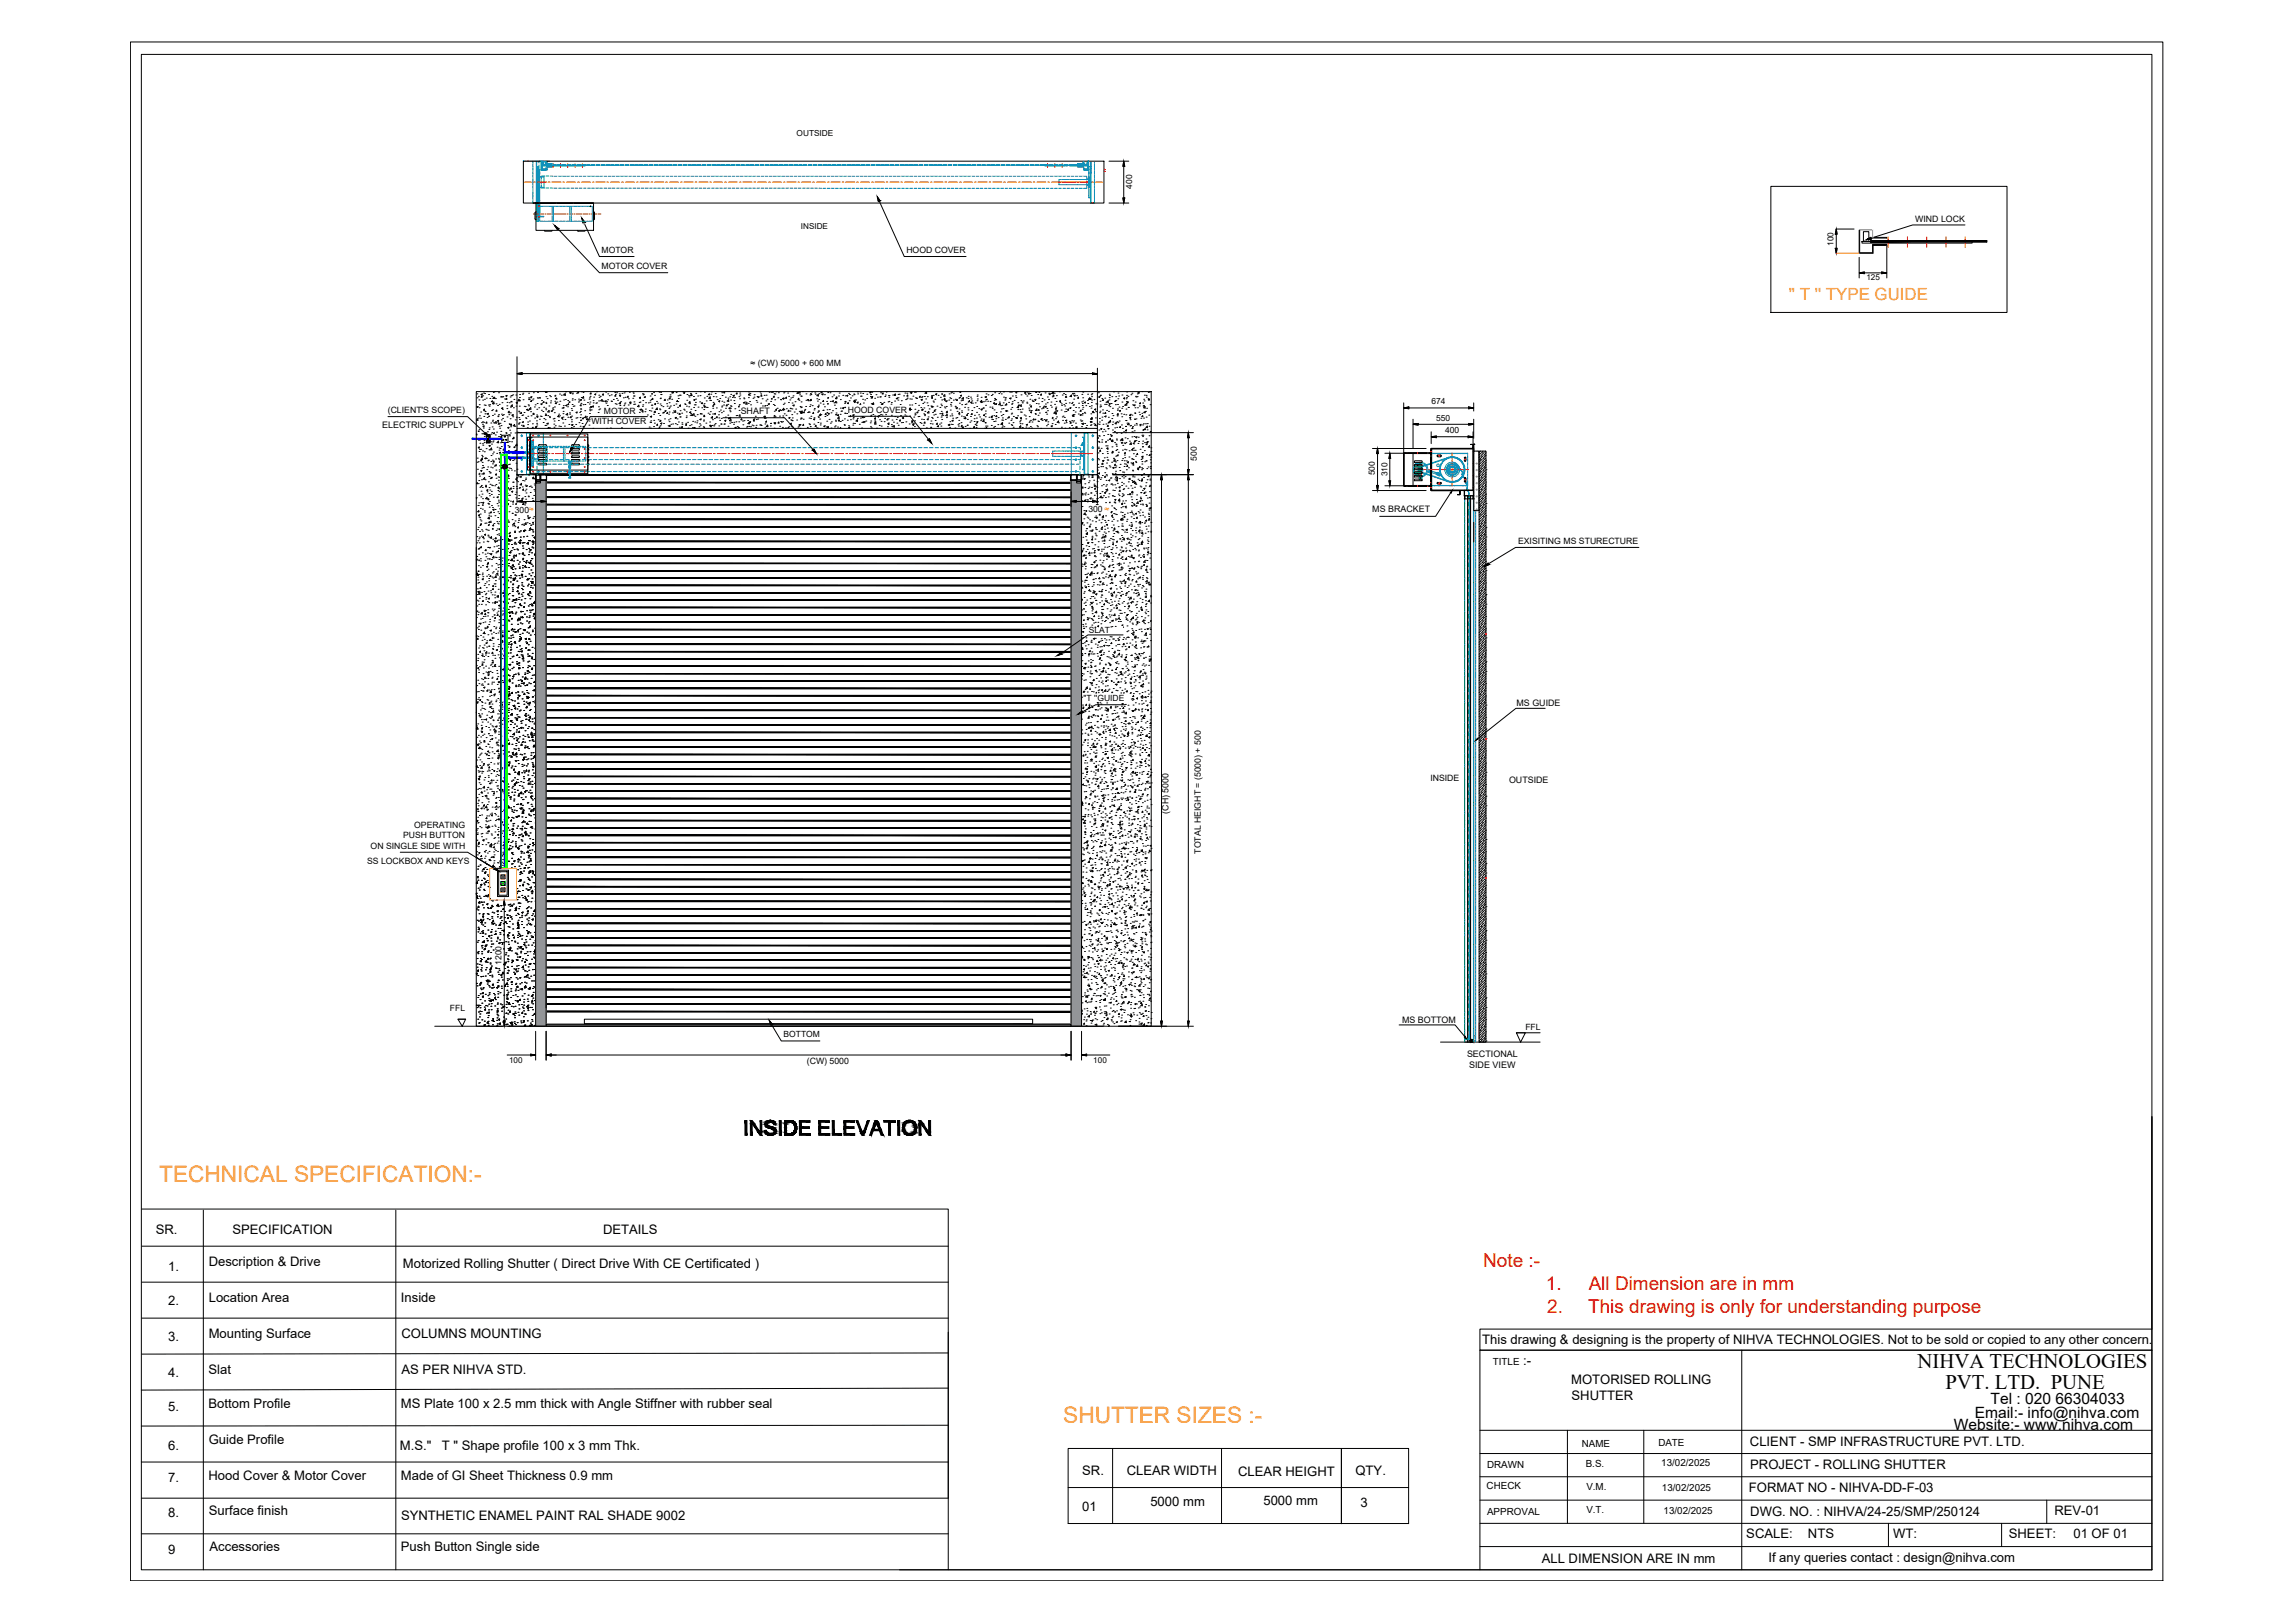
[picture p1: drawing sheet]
<svg xmlns="http://www.w3.org/2000/svg" width="594mm" height="420mm" viewBox="0 0 594 420" stroke-linecap="round" stroke-linejoin="round" font-family="sans-serif">
<defs><g id="words">
<g font-size="5.9" fill="#f8991e">
<text x="41.2" y="306.1">TECHNICAL SPECIFICATION:-</text>
<text x="275.2" y="368.4">SHUTTER SIZES :-</text>
</g>
<g font-size="5.4">
<text x="496.4" y="354.1">NIHVA TECHNOLOGIES</text>
<text x="503.6" y="359.7">PVT. LTD. PUNE</text>
</g>
<g font-size="4.9" fill="#f00">
<text x="383.9" y="328">Note :-</text>
<text x="400.1" y="333.9">1.</text>
<text x="411.2" y="333.9">All Dimension are in mm</text>
<text x="400.5" y="339.8">2.</text>
<text x="411.1" y="339.8">This drawing is only for understanding purpose</text>
</g>
<text font-size="4.4" fill="#f8991e" x="463" y="77.7">'' T '' TYPE GUIDE</text>
<g font-size="4">
<text x="515.3" y="363.5">Tel : 020 66304033</text>
<text x="505.8" y="370.3">Website:- www.nihva.com</text>
<text x="511.2" y="367">Email:- info@nihva.com</text>
</g>
<g font-size="3.4">
<text x="40.3" y="319.3">SR.</text>
<text x="60.2" y="319.5">SPECIFICATION</text>
<text x="156.1" y="319.3">DETAILS</text>
<text x="43.5" y="329.1">1.</text>
<text x="54" y="327.8">Description &amp; Drive</text>
<text x="104.3" y="328.3">Motorized Rolling Shutter ( Direct Drive With CE Certificated )</text>
<text x="43.5" y="337.9">2.</text>
<text x="54" y="337.1">Location Area</text>
<text x="103.8" y="337.1">Inside</text>
<text x="43.5" y="347.2">3.</text>
<text x="54" y="346.4">Mounting Surface</text>
<text x="103.9" y="346.4">COLUMNS MOUNTING</text>
<text x="383.7" y="348">This drawing &amp; designing is the property of NIHVA TECHNOLOGIES. Not to be sold or copied to any other concern.</text>
<text x="394.3" y="353.5">:-</text>
<text x="43.5" y="356.4">4.</text>
<text x="54" y="355.7">Slat</text>
<text x="103.9" y="355.7">AS PER NIHVA STD.</text>
<text x="406.7" y="358.4">MOTORISED ROLLING</text>
<text x="43.5" y="365.3">5.</text>
<text x="54" y="364.5">Bottom Profile</text>
<text x="103.8" y="364.5">MS Plate 100 x 2.5 mm thick with Angle Stiffner with rubber seal</text>
<text x="406.8" y="362.4">SHUTTER</text>
<text x="43.5" y="375.3">6.</text>
<text x="54" y="373.8">Guide Profile</text>
<text x="103.5" y="375.4">M.S.&quot;</text>
<text x="114.4" y="375.4">T &quot; Shape profile 100 x 3 mm Thk.</text>
<text x="453" y="374.2">CLIENT - SMP INFRASTRUCTURE PVT. LTD.</text>
<text x="43.5" y="383.7">7.</text>
<text x="53.9" y="383.1">Hood Cover &amp; Motor Cover</text>
<text x="103.8" y="383.1">Made of GI Sheet Thickness 0.9 mm</text>
<text x="280.1" y="381.8">SR.</text>
<text x="291.6" y="381.8">CLEAR WIDTH</text>
<text x="320.5" y="382">CLEAR HEIGHT</text>
<text x="350.9" y="381.8">QTY.</text>
<text x="453.1" y="380.2">PROJECT - ROLLING SHUTTER</text>
<text x="297.8" y="389.9">5000 mm</text>
<text x="327" y="389.6">5000 mm</text>
<text x="452.7" y="386.3">FORMAT NO - NIHVA-DD-F-03</text>
<text x="43.5" y="392.8">8.</text>
<text x="54.1" y="392.3">Surface finish</text>
<text x="103.8" y="393.4">SYNTHETIC ENAMEL PAINT RAL SHADE 9002</text>
<text x="280.1" y="391.1">01</text>
<text x="352.1" y="390.1">3</text>
<text x="453.1" y="392.3">DWG. NO. : NIHVA/24-25/SMP/250124</text>
<text x="531.8" y="392.2">REV-01</text>
<text x="54.2" y="401.5">Accessories</text>
<text x="103.8" y="401.5">Push Button Single side</text>
<text x="452" y="398.2">SCALE:</text>
<text x="468" y="398.2">NTS</text>
<text x="490" y="398.2">WT:</text>
<text x="520" y="398.2">SHEET:</text>
<text x="536.7" y="398.2">01 OF 01</text>
<text x="43.5" y="402.2">9</text>
<text x="399.1" y="404.6">ALL DIMENSION ARE IN mm</text>
<text x="457.8" y="404.3">If any queries contact : design@nihva.com</text>
</g>
<g font-size="2.5">
<text x="386.4" y="353.5">TITLE</text>
<text x="409.5" y="374.5">NAME</text>
<text x="429.3" y="374.3">DATE</text>
<text x="385" y="380">DRAWN</text>
<text x="410.5" y="379.8">B.S.</text>
<text x="430" y="379.5">13/02/2025</text>
<text x="384.8" y="385.5">CHECK</text>
<text x="410.6" y="385.8">V.M.</text>
<text x="430.2" y="385.9">13/02/2025</text>
<text x="385" y="392.1">APPROVAL</text>
<text x="410.6" y="391.8">V.T.</text>
<text x="430.6" y="392">13/02/2025</text>
</g>
<g font-size="2.3">
<text x="495.8" y="57.3">WIND LOCK</text>
<text x="155.7" y="69.7">MOTOR COVER</text>
<text x="100.4" y="106.8">(CLIENT'S SCOPE)</text>
<text x="191.7" y="107.3">SHAFT</text>
<text x="98.9" y="110.7">ELECTRIC SUPPLY</text>
<text x="355.2" y="132.6">MS BRACKET</text>
<text x="393" y="140.8">EXISITING MS STURECTURE</text>
<text x="392.6" y="182.8">MS GUIDE</text>
<text x="370.3" y="202.3">INSIDE</text>
<text x="390.6" y="202.6">OUTSIDE</text>
<text x="302.5" y="210.6" transform="rotate(-90 302.5 210.6)">(CH) 5000</text>
<text x="95.9" y="219.7">ON SINGLE SIDE WITH</text>
<text x="310.9" y="221" transform="rotate(-90 310.9 221)">TOTAL HEIGHT = (5000) + 500</text>
<text x="95" y="223.8">SS LOCKBOX AND KEYS</text>
<text x="362.9" y="264.7">MS BOTTOM</text>
<text x="208.8" y="275.5">(CW) 5000</text>
<text x="379.7" y="273.7">SECTIONAL</text>
<text x="380.3" y="276.5">SIDE VIEW</text>
</g>
<g font-size="2.2">
<text x="293.1" y="48.9" transform="rotate(-90 293.1 48.9)">400</text>
<text x="155.7" y="65.4">MOTOR</text>
<text x="234.6" y="65.4">HOOD COVER</text>
<text x="474.7" y="63.7" transform="rotate(-90 474.7 63.7)">100</text>
<text x="194.3" y="94.8">≈ (CW) 5000 + 600 MM</text>
<text x="156.3" y="107.3">MOTOR</text>
<text x="219.5" y="106.8">HOOD COVER</text>
<text x="370.5" y="104.6">674</text>
<text x="153.1" y="109.9">WITH COVER</text>
<text x="371.8" y="108.9">550</text>
<text x="374.1" y="112.1">400</text>
<text x="309.8" y="119.2" transform="rotate(-90 309.8 119.2)">500</text>
<text x="355.9" y="123" transform="rotate(-90 355.9 123)">500</text>
<text x="359.1" y="123.3" transform="rotate(-90 359.1 123.3)">310</text>
<text x="133.3" y="132.8">300≈</text>
<text x="281.7" y="132.7">300 ≈</text>
<text x="281.8" y="163.8">SLAT</text>
<text x="280.4" y="181.5">''T ''GUIDE</text>
<text x="107.2" y="214.2">OPERATING</text>
<text x="104.4" y="217">PUSH BUTTON</text>
<text x="129.8" y="249.8" transform="rotate(-90 129.8 249.8)">1200</text>
<text x="116.5" y="261.6">FFL</text>
<text x="202.8" y="268.5">BOTTOM</text>
<text x="394.9" y="266.7">FFL</text>
</g>
<g font-size="2.1">
<text x="206.2" y="35.1">OUTSIDE</text>
<text x="207.3" y="59.2">INSIDE</text>
<text x="483.1" y="72.6">125</text>
<text x="131.8" y="275.1">100</text>
<text x="283" y="275.1">100</text>
</g>
</g></defs>
<!-- layer: 0 -->
<g fill="none" stroke="#008ab8" stroke-width=".26">
<path d="M135.5 41.6l.1 .1M135.7 41.7h.3M136.1 41.7h.2M136.5 41.7h.2M136.8 41.7h.2M137.2 41.7h.2M137.5 41.7h.3M137.9 42v.3M137.9 42.4v.2M137.9 42.7v.3M137.9 43.1v.2M137.9 43.5v.2"/>
<path d="M137.9 43.8v.3M137.9 44.2v.2M137.9 44.5v.3M137.9 44.9v.2M137.9 45.2v.3M137.9 45.6v.2M137.9 46v.2M137.9 46.3v.3M137.9 46.6v.3M137.9 47v.3M137.9 47.4v.2M137.9 47.7v.2"/>
<path d="M137.9 48.1v.2M137.9 48.5v.2M137.9 48.8v.3M137.9 49.2v.2M137.9 49.6v.2M137.9 49.9v.3M137.9 50.2v.3M137.9 50.6v.3M137.9 51v.2M137.9 51.3v.2M137.9 51.7v.2M137.9 52v.3"/>
<path d="M138.1 52.4h-.2l.2 .2M138.1 41.7h-.2v.2M138.2 41.7h.3M138.3 52.4h.2M138.3 52.6h.2M138.6 41.7h.2v.2M138.6 52.4l.2 .2M138.6 52.6h.4M138.8 42v.3M138.8 42.4v.2M138.8 42.7v.3M138.8 43.1v.2"/>
<path d="M138.8 43.5v.2M138.8 43.8v.3M138.8 44.2v.2M138.8 44.5v.3M138.8 44.9v.2M138.8 45.2v.3M138.8 45.6v.2M138.8 46v.2M138.8 46.3v.3M138.8 46.6v.3M138.8 47v.3M138.8 47.4v.2"/>
<path d="M138.8 47.7v.2M138.8 48.1v.2M138.8 48.5v.2M138.8 48.8v.3M138.8 49.2v.2M138.8 49.6v.2M138.8 49.9v.3M138.8 50.2v.3M138.8 50.6v.3M138.8 51v.2M138.8 51.3v.2M138.8 51.7v.2"/>
<path d="M138.8 52v.3M139 43.2h.1M139 57.1v.2h.1M139 42v.3M139 42.4v.2M139 42.7v.3M139 43.1v.3M139 43.5v.6M139 44.2v.2M139 44.5v.7M139 45.2v.3M139 45.6v.3"/>
<path d="M139 46v.2M139 46.3v.6M139 47v.7M139 47.7v.7M139 48.5v.3M139 48.8v.3M139 49.2v.2M139 49.6v.2M139 49.9v.3M139 50.2v.3M139 50.6v.3M139 51v.2"/>
<path d="M139 51.3v.3M139 51.7v.2M139 52v.3M139 52.4v.2M139 52.8v.2M139 53.1v.3M139 53.5v.2M139 53.8v.3M139 54.2v.2M139 54.6v.2M139 54.9v.2M139 55.3v.2"/>
<path d="M139 55.6v.3M139 56.3v.3M139 56.7v.2M139 56.1h.2M139 45.8h1.1M139 43.2v.2M139 43.5v.3M139 43.8v.3M139 44.6v.2M139 44.9v.3M139 45.3v.2M139 46.3v.3"/>
<path d="M139 46.7v.2M139 47.1v.2M139 47.4v.3M139 47.8v.2M139 48.2v.2M139 50.3v.2M139 50.7v.2M139 51.4v.2M139 52.1v.2M139 56v.2M139 57.1v.2M139.1 45.3v.2h.2"/>
<path d="M139.1 48.5v.3h.2M139.1 51v.2h.2M139.1 47.7h.2M139.1 47.9h.2M139.1 52.6h.2M139.1 54.5h.2M139.1 53.9h.2M139.1 53.7h.2M139.1 52.9h.2M139.1 51.8h.2M139.1 51.5h.2M139.1 51h.2"/>
<path d="M139.1 50.4h.2M139.1 49.9v.3h.2M139.1 49.3h.2M139.1 49.1h.2M139.1 47.1h.2M139.1 46.8h.2M139.1 46.1h.2M139.1 45.2h.2M139.1 45h.2M139.1 44.7h.2M139.1 44.4h.2M139.1 48.2h.2"/>
<path d="M139.1 54.6v.2h.2M139.1 55h.2M139.1 55.3h.2M139.1 55.6h.2M139.1 55.7v.2h.2M139.1 44.6v.2M139.1 44.9v.3M139.1 45.6v.3M139.1 46v.2M139.1 46.7v.2M139.1 47.1v.2M139.1 47.8v.2"/>
<path d="M139.1 48.2v.2M139.1 48.8v.3M139.1 49.2v.2M139.1 50.3v.2M139.1 51.4v.2M139.1 51.7v.2M139.1 52.4v.2M139.1 52.8v.2M139.1 53.5v.2M139.1 53.8v.3M139.1 54.9v.2M139.1 55.3v.2"/>
<path d="M139.2 41.7h-.2v.2M139.2 43.2l.2 .2M139.2 56h-.2v.2M139.3 41.7h.2M139.3 43.9h-.2v.2M139.3 46.3h-.2v.3h.2M139.3 54.2h-.2v.2M139.3 53.1l-.2 .1v.2h.2M139.3 52l-.2 .1v.2h.2M139.3 50.7h-.2v.2M139.3 49.6h-.2v.3h.2M139.3 47.4h-.2v.3"/>
<path d="M139.3 44.2h-.2v.2M139.3 56h.3M139.3 56.1h.3M139.4 43.5v.3M139.4 43.8v.3M139.4 44.2v.2M139.4 44.6v.2M139.4 44.9v.3M139.4 45.3v.2M139.4 45.6v.3M139.4 46v.2M139.4 46.3v.3"/>
<path d="M139.4 46.7v.2M139.4 47.1v.2M139.4 47.4v.3M139.4 47.8v.2M139.4 48.2v.2M139.4 48.5v.3M139.4 48.8v.3M139.4 49.2v.2M139.4 49.6v.2M139.4 49.9v.3M139.4 50.3v.2M139.4 50.7v.2"/>
<path d="M139.4 51v.2M139.4 51.4v.2M139.4 51.7v.2M139.4 52.1v.2M139.4 52.4v.2M139.4 52.8v.2M139.4 53.1v.3M139.4 53.5v.2M139.4 53.8v.3M139.4 54.2v.2M139.4 54.6v.2M139.4 54.9v.2"/>
<path d="M139.4 55.3v.2M139.4 55.6v.3M139.4 56v.2M139.4 56.3v.3M139.4 56.7v.2M139.4 57.1l-.2 .2M139.5 43.9h.2v.2M139.5 47.7h.2M139.5 46.3h.2v.3h-.2M139.5 47.9h.2M139.5 52.6h.2M139.5 54.5h.2"/>
<path d="M139.5 54.2h.2M139.5 53.9h.2M139.5 53.7h.2M139.5 53.4h.3M139.5 53.1h.2v1.7h-.2M139.5 52.9h.2M139.5 52l.2 .1v.2h-.2M139.5 51.8h.2M139.5 51.5h.2M139.5 51h.2M139.5 50.7h.2v.2M139.5 50.4h.2"/>
<path d="M139.5 49.6h.2v.3h-.2M139.5 49.3h.2M139.5 49.1h.2M139.5 47.4h.2v.3M139.5 47.1h.2M139.5 46.8h.2M139.5 46.1h.2M139.5 45.2h.2M139.5 45h.2M139.5 44.7h.2M139.5 44.4h.2M139.5 44.2h.2v.2"/>
<path d="M139.5 48.2h.2M139.5 55h.2M139.5 55.3h.2M139.5 55.6h.2v.2M139.5 44.5v.3h.3M139.5 42.7v.3M139.5 43v.3M139.5 43.4v.3M139.5 43.8v.2M139.5 44.1v.3M139.6 41.7h.3M139.7 55.7v.2h-.2"/>
<path d="M139.7 57l.1 .3M139.7 45.3v.2h-.2M139.7 48.5v.3h-.2M139.7 51v.2h-.2M139.7 49.9v.3h-.2M139.7 56.1h.2M139.7 44.6v.2M139.7 44.9v.3M139.7 45.6v.3M139.7 46v.2M139.7 46.7v.2M139.7 47.1v.2"/>
<path d="M139.7 47.8v.2M139.7 48.2v.2M139.7 48.8v.3M139.7 49.2v.2M139.7 50.3v.2M139.7 51.4v.2M139.7 51.7v.2M139.7 52.4v.2M139.7 52.8v.2M139.7 54.8v.3M139.7 55.2v.3M139.7 56.2v.3"/>
<path d="M139.7 56.6v.3M139.8 41.7l-.3 .1v.4M139.9 53.4h.3M139.9 56h-.2v.2M139.9 57.3h.3M140 41.7h.2M140.1 56h.2M140.1 56.1h.2M140.1 44h1.2zM140.1 44.1v-2.4l.2 .2-.1 2.2M140.1 47.9v.8h.9M140.1 44h.1"/>
<path d="M140.1 46.8v.7M140.1 48.5h-1.1v.3M140.2 41.7l.1 .3v-.2l.3-.1M140.2 48.5h.3M140.2 45.8h.3M140.3 43.7v.2l.3 .1h-.3zM140.3 41.9v.7M140.3 42.7v.6M140.3 43.4v.3M140.3 53.4h.3M140.3 57.3h.3M140.3 43.7h1"/>
<path d="M140.3 41.9h1M140.3 43.7l.3 .2M140.3 41.9v.2M140.3 42.3v.2M140.3 42.7v.2M140.3 43v.3M140.3 43.4v.2M140.4 41.7h.2M140.4 56h.3l-.3 .1M140.6 41.8l-.3 .2M140.6 45.8h.2v.2M140.7 44h.2"/>
<path d="M140.7 43.9h.2M140.7 53.4h.2M140.7 57.3h.2M140.7 42.1v.3M140.7 42.5l.1 .3M140.7 41.7h.2M140.8 42.8h-.2v.2h.2M140.8 42.7l.7 .1zM140.8 48.3v.2h-.2M140.8 46.1v.3M140.8 46.5v.2M140.8 46.8v.3"/>
<path d="M140.8 47.2v.2M140.8 47.6v.2M140.8 47.9v.3M140.9 43h.3M140.9 42.8h.3M140.9 41.9h-.2v.2M141 45.6h-.9v.8M141 44h.3M141 43.9h.3M141 53.4h.2M141 57.3h.2M141.1 41.9h.1v.2"/>
<path d="M141.1 41.7h.2M141.2 43h.3M141.2 42.5v.3h.3M141.2 42.1v.3M141.3 44h.1M141.4 44h.1M141.4 43.7l-.1 .3M141.4 45.6h.7M141.4 48.7h.7M141.4 53.4h.2M141.4 57.3h.2M141.4 41.9v.5h1.5"/>
<path d="M141.4 41.7h.3M141.6 43.1h-.2v.8M141.6 43h.3M141.6 42.8h.3M141.7 43.1h.6M141.7 53.4h.3M141.7 57.3h.3M141.8 41.7h.2M141.9 43.2h-.2v.8h-.3M141.9 42.7l.8 .1zM142 42.4h-.4v-.7l-.1 .7h.5M142 43h.2"/>
<path d="M142 42.8h.2M142 43.2h.3M142 42.4h.3M142.1 53.4h.2M142.1 41.7h.2M142.1 57.3h.2M142.3 43h.3M142.3 42.8h.3M142.4 43.2h.2M142.4 42.4h.2M142.4 43.1h.2M142.5 45.6h.7"/>
<path d="M142.5 48.7h.7M142.5 53.4h.2M142.5 57.3h.2M142.7 43h.2M142.7 42.8h.2M142.8 43.1h.2l-.1 .1M142.8 42.4h.2h-.2M142.8 53.4h.3M142.8 57.3h.3M142.9 53.4v.3M142.9 53.7v.3M142.9 54.1v.2"/>
<path d="M142.9 54.5v.2M142.9 54.8v.3M142.9 55.2v.2M142.9 55.6v.2M142.9 56v.2M142.9 56.2v.3M142.9 56.6v.3M142.9 57v.3M143.1 43h.2M143.1 42.8h.2M143.1 42.7l.8 .1zM143.2 53.4h.2"/>
<path d="M143.2 57.3h.2M143.3 53.4v.3M143.3 53.7v.3M143.3 54.1v.2M143.3 54.5v.2M143.3 54.8v.3M143.3 55.2v.2M143.3 55.6v.2M143.3 56v.2M143.3 56.2v.3M143.3 56.6v.3M143.3 57v.3"/>
<path d="M143.4 43h.3M143.4 42.8h.3M143.5 45.6h.7M143.5 48.7h.7M143.5 53.4h.3M143.5 57.3h.3M143.8 43h.2M143.8 42.8h.2M143.9 53.4h.2M143.9 57.3h.2M144.1 43h.3M144.1 42.8h.3"/>
<path d="M144.2 53.4h.3M144.2 57.3h.3M144.4 42.7l.8 .1zM144.5 43h.2M144.5 42.8h.2M144.6 45.6h.7M144.6 48.7h.7M144.6 53.4h.2M144.6 57.3h.2M144.8 43h.3M144.8 42.8h.3M145 53.4h.2"/>
<path d="M145 57.3h.2M145.2 43h.2M145.2 42.8h.2M145.3 53.4h.3M145.3 57.3h.3M145.6 43h.2M145.6 42.8h.2M145.6 42.7l.8 .1zM145.6 45.6h.8M145.6 48.7h.8M145.7 53.4h.2M145.7 57.3h.2"/>
<path d="M145.9 43h.2M145.9 42.8h.2M146 53.4h.2M146 57.3h.2M146.2 43h.3M146.2 42.8h.3M146.4 53.4h.2M146.4 57.3h.2M146.6 43h.3M146.6 42.8h.3M146.7 45.6h.7M146.7 48.7h.7"/>
<path d="M146.7 53.4h.3M146.7 57.3h.3M146.9 42.7l.8 .1zM147 43h.2M147 42.8h.2M147.1 53.4h.2M147.1 57.3h.2M147.3 43h.2M147.3 42.8h.2M147.5 53.7v.3M147.5 54.1v.2M147.5 54.5v.2"/>
<path d="M147.5 54.8v.3M147.5 55.2v.2M147.5 55.6v.2M147.5 56v.2M147.5 56.2v.3M147.5 56.6v.3M147.5 57v.3h.2M147.7 43h.2M147.7 42.8h.2M147.7 53.4h-.2v.3M147.8 45.6h.7M147.8 48.7h.7"/>
<path d="M147.9 53.7v.3M147.9 54.1v.2M147.9 54.5v.2M147.9 54.8v.3M147.9 55.2v.2M147.9 55.6v.2M147.9 56v.2M147.9 56.2v.3M147.9 56.6v.3M147.9 57v.3h.2M148 43h.3M148 42.8h.3"/>
<path d="M148.1 53.4h-.3l.1 .3M148.1 42.7l.8 .1zM148.2 53.4h.2M148.2 57.3h.2M148.4 43h.2M148.4 42.8h.2M148.5 53.4h.3M148.5 57.3h.3M148.8 43h.2M148.8 42.8h.2M148.9 45.6h.7M148.9 48.7h.7"/>
<path d="M148.9 53.4h.3M148.9 57.3h.3M149.1 43h.2M149.1 42.8h.2M149.2 53.4h.3M149.2 57.3h.3M149.4 42.7l.8 .1zM149.5 43h.2M149.5 42.8h.2M149.6 53.4h.2M149.6 57.3h.2M149.8 43h.3"/>
<path d="M149.8 42.8h.3M150 45.6h.6M150 48.7h.6M150 53.4h.2M150 57.3h.2M150.2 43h.2M150.2 42.8h.2M150.3 53.4h.3M150.3 57.3h.3M150.5 43h.3M150.5 42.8h.3M150.6 42.7l.9 .1z"/>
<path d="M150.7 53.4h.2M150.7 57.3h.2M150.9 43h.2M150.9 42.8h.2M151 45.6h.7M151 48.7h.7M151 53.4h.3M151 57.3h.3M151.2 42.8h.3v.2h-.3M151.4 53.4h.2M151.4 57.3h.2M151.8 53.4h.2"/>
<path d="M151.8 57.3h.2M151.9 42.7l.8 .1zM152.1 45.6h.7M152.1 48.7h.7M152.1 53.4h.2M152.1 57.3h.2M152.5 53.4h.2M152.5 57.3h.2M152.8 53.4h.2M152.8 57.3h.2M153.1 42.7l.8 .1zM153.1 45.6h.8"/>
<path d="M153.1 48.7h.8M153.2 53.4l.1 .3M153.3 57l-.1 .3M153.3 53.7v.3M153.3 54.1v.2M153.3 54.5v.2M153.3 54.8v.3M153.3 55.2v.2M153.3 55.6v.2M153.3 56v.2M153.3 56.2v.3M153.3 56.6v.3"/>
<path d="M154.2 45.6h.8M154.2 48.7h.8M154.4 42.7l.8 .1zM155.3 45.6h.7M155.3 48.7h.7M155.6 42.7l.9 .1zM156.4 45.6h.7M156.4 48.7h.7M156.9 42.7l.8 .1zM157.5 45.6h.7M157.5 48.7h.7M158.1 42.7l.8 .1z"/>
<path d="M158.5 45.6h.7M158.5 48.7h.7M159.4 42.7l.8 .1zM159.6 45.6h.7M159.6 48.7h.7M160.6 42.7l.8 .1zM160.6 45.6h.7M160.6 48.7h.7M161.7 45.6h.7M161.7 48.7h.7M161.9 42.7l.8 .1zM162.8 45.6h.7"/>
<path d="M162.8 48.7h.7M163.1 42.7l.8 .1zM163.8 45.6h.8M163.8 48.7h.8M164.4 42.7l.8 .1zM164.9 45.6h.7M164.9 48.7h.7M165.6 42.7l.8 .1zM166 45.6h.7M166 48.7h.7M166.8 42.7l.9 .1zM167 45.6h.8"/>
<path d="M167 48.7h.8M168.1 42.7l.8 .1zM168.1 45.6h.7M168.1 48.7h.7M169.2 45.6h.7M169.2 48.7h.7M169.3 42.7l.9 .1zM170.2 45.6h.8M170.2 48.7h.8M170.6 42.7l.9 .1zM171.3 45.6h.7M171.3 48.7h.7"/>
<path d="M171.8 42.7l.9 .1zM172.4 45.6h.7M172.4 48.7h.7M173.1 42.7l.8 .1zM173.5 45.6h.7M173.5 48.7h.7M174.3 42.7l.8 .1zM174.6 45.6h.6M174.6 48.7h.6M175.6 42.7l.8 .1zM175.6 45.6h.7M175.6 48.7h.7"/>
<path d="M176.7 45.6h.7M176.7 48.7h.7M176.8 42.7l.9 .1zM177.8 45.6h.6M177.8 48.7h.6M178.1 42.7l.8 .1zM178.8 45.6h.7M178.8 48.7h.7M179.3 42.7l.9 .1zM179.9 45.6h.7M179.9 48.7h.7M180.6 42.7l.8 .1z"/>
<path d="M180.9 45.6h.8M180.9 48.7h.8M181.8 42.7l.9 .1zM182 45.6h.8M182 48.7h.8M183.1 42.7l.8 .1zM183.1 45.6h.7M183.1 48.7h.7M184.2 45.6h.7M184.2 48.7h.7M184.3 42.7l.9 .1zM185.2 45.6h.8"/>
<path d="M185.2 48.7h.8M185.6 42.7l.8 .1zM186.3 45.6h.7M186.3 48.7h.7M186.8 42.7l.9 .1zM187.4 45.6h.7M187.4 48.7h.7M188.1 42.7l.8 .1zM188.4 45.6h.8M188.4 48.7h.8M189.3 42.7l.8 .1zM189.5 45.6h.7"/>
<path d="M189.5 48.7h.7M190.6 42.7l.8 .1zM190.6 45.6h.7M190.6 48.7h.7M191.7 45.6h.7M191.7 48.7h.7M191.8 42.7l.8 .1zM192.7 45.6h.7M192.7 48.7h.7M193.1 42.7l.8 .1zM193.8 45.6h.7M193.8 48.7h.7"/>
<path d="M194.3 42.7l.8 .1zM194.9 45.6h.7M194.9 48.7h.7M195.6 42.7l.8 .1zM195.9 45.6h.8M195.9 48.7h.8M196.8 42.7l.9 .1zM197 45.6h.8M197 48.7h.8M198.1 42.7l.8 .1zM198.1 45.6h.7M198.1 48.7h.7"/>
<path d="M199.2 45.6h.7M199.2 48.7h.7M199.3 42.7l.8 .1zM200.2 45.6h.7M200.2 48.7h.7M200.5 42.7l.9 .1zM201.3 45.6h.7M201.3 48.7h.7M201.8 42.7l.9 .1zM202.4 45.6h.7M202.4 48.7h.7M203 42.7l.9 .1z"/>
<path d="M203.4 45.6h.7M203.4 48.7h.7M204.3 42.7l.9 .1zM204.5 45.6h.7M204.5 48.7h.7M205.5 42.7l.9 .1zM205.6 45.6h.7M205.6 48.7h.7M206.6 45.6h.8M206.6 48.7h.8M206.8 42.7l.8 .1zM207.7 45.6h.7"/>
<path d="M207.7 48.7h.7M208 42.7l.8 .1zM208.8 45.6h.7M208.8 48.7h.7M209.3 42.7l.8 .1zM209.9 45.6h.6M209.9 48.7h.6M210.5 42.7l.9 .1zM210.9 45.6h.7M210.9 48.7h.7M211.8 42.7l.8 .1zM212 45.6h.7"/>
<path d="M212 48.7l.7 .1M213 42.7l.9 .1zM213 45.6h.8M213 48.8h.8M214.1 45.6h.8M214.1 48.8h.8M214.3 42.7l.8 .1zM215.2 45.6h.7M215.2 48.8h.7M215.5 42.7l.9 .1zM216.3 45.6h.7M216.3 48.8h.7"/>
<path d="M216.8 42.7l.8 .1zM217.4 45.6h.7M217.4 48.8h.7M218 42.7l.9 .1zM218.4 45.6h.7M218.4 48.8h.7M219.3 42.7l.8 .1zM219.5 45.6h.7M219.5 48.8h.7M220.5 42.7l.9 .1zM220.5 45.6h.7M220.5 48.8h.7"/>
<path d="M221.6 45.6h.7M221.6 48.8h.7M221.8 42.7l.8 .1zM222.7 45.6h.7M222.7 48.8h.7M223 42.7l.9 .1zM223.7 45.6h.8M223.7 48.8h.8M224.3 42.7l.8 .1zM224.8 45.6h.8M224.8 48.8h.8M225.5 42.7l.9 .1z"/>
<path d="M225.9 45.6h.7M225.9 48.8h.7M226.8 42.7l.8 .1zM227 45.6h.7M227 48.8h.7M228 42.7l.9 .1zM228 45.6h.7M228 48.8h.7M229.1 45.6h.7M229.1 48.8h.7M229.2 42.7l.9 .1zM230.2 45.6h.7"/>
<path d="M230.2 48.8h.7M230.5 42.7l.9 .1zM231.2 45.6h.8M231.2 48.8h.8M231.8 42.7l.8 .1zM232.3 45.6h.7M232.3 48.8h.7M233 42.7l.9 .1zM233.4 45.6h.7M233.4 48.8h.7M234.2 42.7l.9 .1zM234.5 45.6h.6"/>
<path d="M234.5 48.8h.6M235.5 42.7l.9 .1zM235.5 45.6h.7M235.5 48.8h.7M236.6 45.6h.7M236.6 48.8h.7M236.7 42.7l.9 .1zM237.7 45.6h.7M237.7 48.8h.7M238 42.7l.8 .1zM238.7 45.6h.8M238.7 48.8h.8"/>
<path d="M239.3 42.7l.8 .1zM239.8 45.6h.7M239.8 48.8h.7M240.5 42.7l.8 .1zM240.9 45.6h.7M240.9 48.8h.7M241.7 42.7l.9 .1zM241.9 45.6h.8M241.9 48.8h.8M243 42.7l.9 .1zM243 45.6h.7M243 48.8h.7"/>
<path d="M244.1 45.6h.7M244.1 48.8h.7M244.3 42.7l.8 .1zM245.2 45.6h.7M245.2 48.8h.7M245.5 42.7l.8 .1zM246.2 45.6h.7M246.2 48.8h.7M246.8 42.7l.8 .1zM247.3 45.6h.7M247.3 48.8h.7M248 42.7l.8 .1z"/>
<path d="M248.4 45.6h.7M248.4 48.8h.7M249.2 42.7l.9 .1zM249.4 45.6h.8M249.4 48.8h.8M250.5 42.7l.8 .1zM250.5 45.6h.7M250.5 48.8h.7M251.6 45.6h.7M251.6 48.8h.7M251.7 42.7l.9 .1zM252.7 45.6h.7"/>
<path d="M252.7 48.8h.7M253 42.7l.8 .1zM253.7 45.6h.7M253.7 48.8h.7M254.2 42.7l.8 .1zM254.8 45.6h.7M254.8 48.8h.7M255.5 42.7l.8 .1zM255.8 45.6h.8M255.8 48.8h.8M256.7 42.7l.9 .1zM256.9 45.6h.8"/>
<path d="M256.9 48.8h.8M258 42.7l.8 .1zM258 45.6h.7M258 48.8h.7M259.1 45.6h.7M259.1 48.8h.7M259.2 42.7l.9 .1zM260.2 45.6h.6M260.2 48.8h.6M260.5 42.7l.8 .1zM261.2 45.6h.7M261.2 48.8h.7"/>
<path d="M261.7 42.7l.9 .1zM262.3 45.6h.7M262.3 48.8h.7M263 42.7l.8 .1zM263.4 45.6h.6M263.4 48.8h.6M264.3 42.7l.8 .1zM264.4 45.6h.7M264.4 48.8h.7M265.4 42.7l.9 .1zM265.5 45.6h.7M265.5 48.8h.7"/>
<path d="M266.6 45.6h.7M266.6 48.8h.7M266.7 42.7l.9 .1zM267.6 45.6h.7M267.6 48.8h.7M267.9 42.7l.9 .1zM268.7 45.6h.7M268.7 48.8h.7M269.2 42.7l.9 .1zM269.8 45.6h.7M269.8 48.8h.7M270.4 42.7l.9 .1z"/>
<path d="M270.7 42.8h-.3v.2h.3M270.8 43h.2M270.8 42.8h.2M270.8 45.6h.7M270.8 48.8h.7M271.2 43h.2M271.2 42.8h.2M271.5 43h.3M271.5 42.8h.3M271.7 42.7l.9 .1zM271.8 43h.3M271.8 42.8h.3"/>
<path d="M271.9 45.6h.7M271.9 48.8h.7M272.2 43h.3M272.2 42.8h.3M272.6 43h.2M272.6 42.8h.2M272.9 43h.3M272.9 42.8h.3M273 42.7l.8 .1zM273 45.6h.7M273 48.8h.7M273.3 43h.2"/>
<path d="M273.3 42.8h.2M273.6 43h.3M273.6 42.8h.3M274 43h.2M274 42.8h.2M274 45.6h.8M274 48.8h.8M274.1 46.8v.3M274.1 47.2v.2M274.1 47.6v.2h.2M274.2 42.7l.8 .1zM274.3 46.5h-.2v.2"/>
<path d="M274.3 43h.3M274.3 42.8h.3M274.4 47.8h.2M274.4 46.5h.2M274.7 43h.2M274.7 42.8h.2M274.8 47.8h.2M274.8 46.5h.2M275.1 43h.2M275.1 42.8h.2M275.1 45.6h.7M275.1 48.8h.7"/>
<path d="M275.1 47.8h.3M275.1 46.5h.3M275.4 42.7l.9 .1zM275.4 43h.2M275.4 42.8h.2M275.5 47.8h.2M275.5 46.5h.2M275.8 43h.2M275.8 42.8h.2M275.8 47.8h.3M275.8 46.5h.3M276.2 43h.2"/>
<path d="M276.2 42.8h.2M276.2 45.6h.7M276.2 48.8h.7M276.2 47.8h.3M276.2 46.5h.3M276.5 47.8h.3M276.5 46.5h.3M276.7 42.7l.9 .1zM276.8 43h.3M276.8 42.8h.3M276.9 47.8h.2M276.9 46.5h.2"/>
<path d="M277.2 43h.3M277.2 42.8h.3M277.3 45.6h.7M277.3 48.8h.7M277.3 47.8h.2M277.3 46.5h.2M277.6 43h.2M277.6 42.8h.2M277.6 47.8h.2M277.6 46.5h.2M277.9 43h.2M277.9 42.8h.2"/>
<path d="M278 42.7l.8 .1zM278 47.8h.2M278 46.5h.2M278.3 43h.2M278.3 42.8h.2M278.4 45.6h.6M278.4 48.8h.6M278.4 47.8h.2M278.4 46.5h.2M278.7 43h.2M278.7 42.8h.2M278.7 47.8h.2"/>
<path d="M278.7 46.5h.2M279 43h.2M279 42.8h.2M279 47.8h.3M279 46.5h.3M279.2 43.1h-.3l.1 .1M279.2 42.4h-.3h.3M279.2 42.7l.8 .1zM279.3 43.2h.2M279.3 42.4h.2M279.3 43.1h.2M279.4 43h.2"/>
<path d="M279.4 42.8h.2M279.4 45.6h.7M279.4 48.8h.7M279.4 47.8h.3M279.4 46.5h.3M279.7 43.2h.2M279.7 42.4h.2M279.7 43.1h.2M279.7 43h.3M279.7 42.8h.3M279.8 47.8h.2M279.8 46.5h.2"/>
<path d="M280 43.2h.6v.7M280.1 43h.2M280.1 42.8h.2M280.1 47.8h.2M280.1 46.5h.2M280.3 42.1v.3h-.3M280.3 42.1l.1 .3h-.4M280.4 43h.3M280.5 42.7l.6 .1zM280.5 45.6h.8v.9M280.5 43.8h.1M280.5 41.9v.5h-1.5"/>
<path d="M280.5 47.8h.2M280.5 46.5h.2M280.6 43.7v.3M280.6 41.8l-.1 .6M280.6 43.9v.1M280.6 43.9h.1M280.6 44h1.2zM280.6 44h.1M280.6 44h.3M280.6 43.9h.3M280.6 43.7h1M280.7 42.5v.3h-.3"/>
<path d="M280.7 42.1v.3M280.8 43h.2M280.8 42.8h.2M280.8 47.8h.3M280.8 46.5h.3M281 44h.2M281 43.9h.2M281.1 42.8h.2l-.2 .2M281.2 47.8h.4M281.2 46.5h.4M281.2 42.1v.3M281.2 42.5v.3"/>
<path d="M281.3 44h.3v-.3v.3zM281.3 46.8v.8M281.3 47.9v.9h-.8M281.6 43.7v.2h-.3M281.6 41.9v.2M281.6 42.3v.2M281.6 42.7v.2M281.6 43v.3M281.6 43.4v.2M281.6 41.9v.7M281.6 42.7v.6M281.6 43.4v.3"/>
<path d="M281.7 44l-.1-2.3 .2-.1v2.4M281.7 46.5h.3M281.7 47.9v.2l-.1-.2h.4M281.7 47.7h.3M281.7 48.3v.2h.3M281.7 46h.3M281.7 46.6h.3M281.7 46.1v.3M281.7 46.5v.2M281.7 46.8v.3M281.7 47.2v.2M281.7 47.6v.2"/>
<path d="M281.8 44h.1M281.8 44.8h.2M281.8 46.2h-.2l.2 .1M281.8 51v.2h.2M281.8 48.1v.2h.2M281.8 43.5v.2M281.8 43.8v.3M281.8 44.2v.2M281.8 44.5v.3M281.8 44.9v.2M281.8 45.2v.3M281.8 45.6v.2"/>
<path d="M281.8 46v.2M281.8 46.3v.3M281.8 46.6v.3M281.8 47v.3M281.8 47.4v.2M281.8 47.7v.2M281.8 48.5v.2M281.8 48.8v.3M281.8 49.2v.2M281.8 49.6v.2M281.8 49.9v.3M281.8 50.2v.3"/>
<path d="M281.8 50.6v.3M281.8 48.1h.2M281.8 46.2h.2M281.8 46.3h.2M282 47.1v.1M282 47v.1M282 47v.3M282 47.6v.2h-.3M282 45.8v.2M282 46.1v.3M282 46.5v.2M282 46.8v.3"/>
<path d="M282 47.2v.2M282 47.9v.3M282 48.3v.2M282 43.1h-.2v.2M282 45.8h-.3v.2M282 47.8h.3M282 46.5h.3M282.1 43.1h.2v.2M282.1 46h.2v.2h-.2M282.1 46.3h.2v.3M282.1 46.6h.2v.3M282.1 48.5h.2v.2"/>
<path d="M282.1 47.7h.2M282.1 46.6h.2M282.1 48.1h.2M282.2 43.1v.2M282.2 43.5v.2M282.2 43.8v.3M282.2 44.2v.2M282.2 44.5v.3M282.2 44.9v.2M282.2 45.2v.3M282.2 45.6v.2M282.2 46v.2"/>
<path d="M282.2 46.3v.3M282.2 46.6v.3M282.2 47v.3M282.2 47.4v.2M282.2 47.7v.2M282.2 48.1v.2M282.2 48.5v.2M282.2 48.8v.3M282.2 49.2v.2M282.2 49.6v.2M282.2 49.9v.3M282.2 50.2v.3"/>
<path d="M282.2 50.6v.3M282.2 51v.2M282.3 42v.3M282.3 42.4v.2M282.3 42.7v.3M282.3 43.5v.2M282.3 43.8v.3M282.3 44.2v.2M282.3 44.5v.3M282.3 44.9v.2M282.3 45.2v.3M282.3 45.6v.2h-.2"/>
<path d="M282.3 47v.3M282.3 47.4l-.2 .3M282.3 47.7v.2h-.2M282.3 48.1v.2h-.2M282.3 48.8v.3M282.3 49.2v.2M282.3 49.6v.2M282.3 49.9v.3M282.3 50.2v.3M282.3 50.6v.3M282.3 51v.2h-.2M282.3 51.3v.2"/>
<path d="M282.3 51.7v.2M282.3 52v.3M282.3 52.4v.2h.3M282.4 44.6l-.2 .2M282.4 42v.3M282.4 42.4v.2M282.4 42.7v.6M282.4 43.4v.7M282.4 44.1v.3M282.4 44.5v.3M282.4 44.9v.2M282.4 45.2v.3"/>
<path d="M282.4 45.6v.2M282.4 46v.2M282.4 46.3v.3M282.4 46.6v.3M282.4 47v.3M282.4 47.4v.2M282.4 47.7v.2M282.4 48.1v.2M282.4 48.5v.2M282.4 48.8v.3M282.4 49.2v.2M282.4 49.6v.2"/>
<path d="M282.4 49.9v.3M282.4 50.2v.3M282.4 50.6v.3M282.4 51v.2M282.4 51.3v.2M282.4 51.7v.2M282.4 52v.3M282.6 52.4h-.2v.2M282.7 52.4h.3M282.7 52.6h.3M283.1 52.4h.2l-.2 .2M283.3 42v.3"/>
<path d="M283.3 42.4v.2M283.3 42.7v.3M283.3 43.1v.2M283.3 43.5v.2M283.3 43.8v.3M283.3 44.2v.2M283.3 44.5v.3M283.3 44.9v.2M283.3 45.2v.3M283.3 45.6v.2M283.3 46v.2M283.3 46.3v.3"/>
<path d="M283.3 46.6v.3M283.3 47v.3M283.3 47.4v.2M283.3 47.7v.2M283.3 48.1v.2M283.3 48.5v.2M283.3 48.8v.3M283.3 49.2v.2M283.3 49.6v.2M283.3 49.9v.3M283.3 50.2v.3M283.3 50.6v.3"/>
<path d="M283.3 51v.2M283.3 51.3v.2M283.3 51.7v.2M283.3 52v.3M133.8 112.3v.3M133.8 112.7v.2M133.8 113.1v.2M133.8 113.4v.3M133.8 113.7v.3M133.8 114.1v.3M133.8 114.5v.2M133.8 114.8v.2"/>
<path d="M133.8 115.2v.2M133.8 115.6v.2M133.8 115.9v.2M133.8 116.3v.2M133.8 116.6v.3M133.8 117v.2M133.8 117.3v.3M133.8 117.7v.2M133.8 118.1v.2M133.8 118.4v.2M133.8 118.7v.3M133.8 119.1v.3"/>
<path d="M133.8 119.5v.2M133.8 119.8v.2M134 112l-.2 .2M134.1 112h.2M134.4 112h.3M134.8 112h.2M135 112.7l-.1 .1M135 115.8l-.1 .1M135.1 112.6v.5M135.1 115.6v.5M135.1 118.7v.5M135.1 112.6l.1 .2h-.4"/>
<path d="M135.1 115.7l.1 .2h-.4M135.1 118.8l.1 .2h-.4l.2-.1M135.1 112h.3M135.2 112.9l-.2 .1M135.2 116l-.2 .1M135.2 119.1l-.2 .1M135.2 117l.5 .3h-.5zM135.2 117h.5v.3zM135.2 118.4l.4 .2h-.4zM135.2 118.4h.4v.2zM135.5 112h.2M135.9 117l.4 .3h-.4z"/>
<path d="M135.9 117h.4v.3zM135.9 118.4l.4 .2h-.4zM135.9 118.4h.4v.2zM135.9 112h.2M136.2 112h.3h-.2v.2M136.3 112.3v.3M136.3 112.7v.2M136.3 113.1v.2M136.3 113.4v.3M136.3 113.7v.3M136.3 114.1v.3M136.3 114.5v.2"/>
<path d="M136.3 114.8v.2M136.3 115.2v.2M136.3 115.6v.2M136.3 115.9v.2M136.3 116.3v.2M136.3 116.6v.3M136.3 117v.2M136.3 117.3v.3M136.3 117.7v.2M136.3 118.1v.2M136.3 118.4v.2M136.3 118.7v.3"/>
<path d="M136.3 119.1v.3M136.3 119.5v.2M136.3 119.8v.2M136.3 112.1h.9M136.6 117l.4 .3h-.4zM136.6 117h.4v.3zM136.6 118.4l.3 .2h-.3zM136.6 118.4h.3v.2zM136.6 112h.2M136.9 118.4v.2M137 117v.3M137.2 112h-.2h.2v.2l.1-.2v.2"/>
<path d="M137.2 112.3v.3M137.2 112.7v.2M137.2 113.1v.2M137.2 113.4v.3M137.2 113.7v.3M137.2 114.1v.3M137.2 114.5v.2M137.2 114.8v.2M137.2 115.2v.2M137.2 115.6v.2M137.2 115.9v.2M137.2 116.3v.2"/>
<path d="M137.2 116.6v.3M137.2 117v.2M137.2 117.3v.3M137.2 117.7v.2M137.2 118.1v.2M137.2 118.4v.2M137.2 118.7v.3M137.2 119.1v.3M137.2 119.5v.2M137.2 119.8v.2M137.3 112h.2M137.3 112.3v.3"/>
<path d="M137.3 112.7v.2M137.3 113.1v8.7M137.4 113.7v.3M137.4 114.1v.3M137.4 114.5v.2M137.4 114.8v.2M137.4 115.2v.2M137.4 115.6v.2M137.4 115.9v.2M137.4 116.3v.2M137.4 116.6v.3M137.4 117v.2"/>
<path d="M137.4 117.3v.3M137.4 117.7v.2M137.4 118.1v.2M137.4 118.4v.2M137.4 118.7v.3M137.4 119.1v.3M137.4 119.5v.2M137.4 119.8v.2M137.4 114.4v-.2h.7v.2M137.4 115.3h.3M137.4 119.6h.3M137.4 116.1h.3"/>
<path d="M137.4 119.1v.3h.3M137.4 114.7h.3M137.4 116.4h.3M137.4 115h.3M137.4 118.5h.3M137.4 115.8h.3M137.4 117.7h.3M137.4 117.2h.3M137.4 119.1h.3M137.4 119.9h.3M137.5 113.2l-.2 .1M137.6 113.2l.2 .1h-.4v.4"/>
<path d="M137.6 112h.3M137.7 118l-.3 .1v.1h.3M137.7 116.6h-.3v.3M137.7 116.9h-.3v.3M137.7 114.5h-.3v.2M137.7 115.6h-.3v.2M137.7 118.8l-.3-.1v.3M137.8 118.2h.3M137.8 116.6h.3M137.8 115.3h.3M137.8 119.6h.3M137.8 116.1h.7"/>
<path d="M137.8 116.9h.3M137.8 114.5h.3v.2M137.8 118.8h.7M137.8 114.7h.3M137.8 116.4h.3M137.8 115h.3M137.8 118.5h.3M137.8 115.6h.5M137.8 115.8h.3M137.8 117.7h.3M137.8 117.2h.3M137.8 118h.3"/>
<path d="M137.8 119.1h.3M137.8 119.9h.3M138 112h.2M138.1 115.6v3.8h.2M138.1 114.8v.2M138.1 115.2v.2M138.1 119.1v.3h-.3M138.1 119.5v.2M138.1 119.8v.2M138.2 118.4v.6h.6M138.2 117v.9M138.4 112h.2"/>
<path d="M138.5 115.6h.5M138.5 119.4h.5M138.6 116.1h.2M138.6 118.8h.2M138.7 112h.3M138.8 115.9h-.6v.6M139 116.1h.1v.2M139 119.3v.8M139 112h.3M139.1 116.4v.3M139.1 116.8v.2M139.1 117.1v.3"/>
<path d="M139.1 117.5v.2M139.1 117.8v.3M139.1 118.2v.2M139.1 118.6v.2h-.1M139.2 112.8h.4M139.2 115.9h1.1M139.2 119h1.1M139.2 115.6h.6M139.2 119.4h.6M139.3 112.7l-.1 .1M139.3 115.8l-.1 .1M139.3 118.9l-.1 .1"/>
<path d="M139.4 115.7l.1 .2M139.4 118.8l.1 .2M139.4 115.6v.5M139.4 118.7v.5M139.4 112h.3M139.5 112.8l-.1-.2v.5M139.5 112.9l-.2 .1M139.5 116l-.2 .1M139.5 119.1l-.2 .1M139.8 112h.2M140 115.6h.4M140 119.4h.4"/>
<path d="M140.1 112h.2M140.5 112l.1 .2M140.6 112.3v.3M140.6 112.7v.2M140.6 113.1v.2M140.6 113.4v.3M140.6 113.7v.3M140.6 114.1v.3M140.6 114.5v.2M140.6 114.8v.2M140.6 115.2v.2M140.6 115.6v.2"/>
<path d="M140.6 115.9v.2M140.6 116.3v.2M140.6 116.6v.3M140.6 117v.2M140.6 117.3v.3M140.6 117.7v.2M140.6 118.1v.2M140.6 118.4v.2M140.6 118.7v.3M140.6 119.1v.3M140.6 119.5v.2M140.6 119.8v.2"/>
<path d="M140.7 115.6h.5M140.7 119.4h.5M140.7 119h1v.4M141.3 115.6v.3M141.3 116.1v.5M141.3 116.9v.4M141.3 117.6v.5M141.3 118.3v.4M141.3 119v.4M141.4 115.6h.5M141.4 119.4h.5M141.7 115.6v.3h-1"/>
<path d="M141.7 116.1v.5M141.7 116.9v.4M141.7 117.6v.5M141.7 118.3v.4M142.1 115.6h.5M142.1 119.4h.5M142.2 115.9h.9M142.2 119h.9M142.8 115.6h.5M142.8 119.4h.5M143.6 115.9h.9M143.6 119h.9"/>
<path d="M143.6 115.6h.4M143.6 119.4h.4M144.3 115.6h.5M144.3 119.4h.5M145 115.6h.4M145 119.4h.4M145 115.9h1M145 119h1M145.7 115.6h.4M145.7 119.4h.4M145.9 115.6v.3M145.9 116.1v.5"/>
<path d="M145.9 116.9v.4M145.9 117.6v.5M145.9 118.3v.4M145.9 119v.4M146.2 115.6v.3M146.2 116.1v.5M146.2 116.9v.4M146.2 117.6v.5M146.2 118.3v.4M146.2 119v.4M146.4 115.6h.5M146.4 119.4h.5"/>
<path d="M146.4 115.9h1M146.4 119h1M147.1 119.4h.7v.7l-.7-.1zM147.1 115.6h.5M147.1 119.4h.5M147.5 119.6l-.1 .1M147.6 119.7h-.2M147.8 115.6h.5M147.8 119.4h.5M147.9 115.9h.9M147.9 119h.9M148.5 115.6h.5"/>
<path d="M148.5 119.4h.5M149.3 115.9h.9M149.3 119h.9M149.3 115.6h.4M149.3 119.4h.4M150 115.6h.4M150 119.4h.4M150.7 115.6h.4M150.7 119.4h.4M150.7 115.9h1M150.7 119h1M151.4 115.6h.3v.3"/>
<path d="M151.7 119v.4h-.3M151.7 116.1v.5M151.7 116.9v.4M151.7 117.6v.5M151.7 118.3v.4M152.1 115.9h1M152.1 119h1M153.6 115.9h.9M153.6 119h.9M155 115.9h1M155 119h1M156.4 115.9h1"/>
<path d="M156.4 119h1M157.8 115.9h1M157.8 119h1M159.3 115.9h.9M159.3 119h.9M160.7 115.9h.9M160.7 119h.9M162.2 115.9h.9M162.2 119h.9M163.5 115.9h1M163.5 119h1M165 115.9h.9"/>
<path d="M165 119h.9M166.4 115.9h1M166.4 119h1M167.8 115.9h1M167.8 119h1M169.3 115.9h.9M169.3 119h.9M170.7 115.9h.9M170.7 119h.9M172.1 115.9h.9M172.1 119h.9M173.5 115.9h1"/>
<path d="M173.5 119h1M174.9 115.9h1.1M174.9 119h1.1M176.4 115.9h.9M176.4 119h.9M177.8 115.9h1M177.8 119h1M179.3 115.9h.9M179.3 119h.9M180.7 115.9h.9M180.7 119h.9M182.1 115.9h1"/>
<path d="M182.1 119h1M183.5 115.9h1M183.5 119h1M185 115.9h.9M185 119h.9M186.4 115.9h.9M186.4 119h.9M187.8 115.9h1M187.8 119h1M189.2 115.9h1M189.2 119h1M190.7 115.9h.9"/>
<path d="M190.7 119h.9M192.1 115.9h.9M192.1 119h.9M193.5 115.9h1M193.5 119h1M195 115.9h.9M195 119h.9M196.4 115.9h.9M196.4 119h.9M197.8 115.9h.9M197.8 119h.9M199.2 115.9h1"/>
<path d="M199.2 119h1M200.6 115.9h1M200.6 119h1M202.1 115.9h.9M202.1 119h.9M203.5 115.9h1M203.5 119h1M204.9 115.9h1M204.9 119h1M206.3 115.9h1M206.3 119h1M207.8 115.9h.9"/>
<path d="M207.8 119h.9M209.2 115.9h1M209.2 119h1M210.6 115.9h1M210.6 119h1M212.1 115.9h.9M212.1 119h.9M213.5 115.9h.9M213.5 119h.9M214.9 115.9h1M214.9 119h1M216.3 115.9h1"/>
<path d="M216.3 119h1M217.8 115.9h.9M217.8 119h.9M219.2 115.9h.9M219.2 119h.9M220.6 115.9h.9M220.6 119h.9M222.1 115.9h.9M222.1 119h.9M223.4 115.9h1.1M223.4 119h1.1M224.9 115.9h1"/>
<path d="M224.9 119h1M226.3 115.9h1M226.3 119h1M227.8 115.9h.9M227.8 119h.9M229.2 115.9h.9M229.2 119h.9M230.6 115.9h1M230.6 119h1M232 115.9h1M232 119h1M233.4 115.9h1"/>
<path d="M233.4 119h1M234.9 115.9h1M234.9 119h1M236.3 115.9h1M236.3 119h1M237.8 115.9h.9M237.8 119h.9M239.2 115.9h.9M239.2 119h.9M240.6 115.9h.9M240.6 119h.9M242 115.9h1"/>
<path d="M242 119h1M243.5 115.9h.9M243.5 119h.9M244.9 115.9h.9M244.9 119h.9M246.3 115.9h.9M246.3 119h.9M247.7 115.9h1M247.7 119h1M249.1 115.9h1M249.1 119h1M250.6 115.9h.9"/>
<path d="M250.6 119h.9M252 115.9h.9M252 119h.9M253.4 115.9h1M253.4 119h1M254.9 115.9h.9M254.9 119h.9M256.3 115.9h.9M256.3 119h.9M257.7 115.9h1M257.7 119h1M259.1 115.9h1"/>
<path d="M259.1 119h1M260.5 115.9h1M260.5 119h1M262 115.9h.9M262 119h.9M263.5 115.9h.9M263.5 119h.9M264.9 115.9h.9M264.9 119h.9M266.3 115.9h.9M266.3 119h.9M267.7 115.9h1"/>
<path d="M267.7 119h1M269.1 115.9h1M269.1 119h1M270.6 115.9h.9M270.6 119h.9M272 115.9h.9M272 119h.9M272.5 117.1v.3M272.5 117.5v.2M272.5 117.8l.1 .3M272.6 116.8l-.1 .2M272.8 118.1h.2"/>
<path d="M272.8 116.8h.2M273.1 118.1h.2M273.1 116.8h.2M273.4 115.9h.9M273.4 119h.9M273.5 118.1h.2M273.5 116.8h.2M273.8 118.1h.2M273.8 116.8h.2M274.2 118.1h.2M274.2 116.8h.2M274.5 118.1h.3"/>
<path d="M274.5 116.8h.3M274.8 115.9h1M274.8 119h1M274.9 118.1h.2M274.9 116.8h.2M275.3 118.1h.2M275.3 116.8h.2M275.6 118.1h.3M275.6 116.8h.3M275.9 118.1h.3M275.9 116.8h.3M276.2 115.9h1"/>
<path d="M276.2 119h1M276.3 118.1h.3M276.3 116.8h.3M276.7 118.1h.2M276.7 116.8h.2M277 118.1h.3M277 116.8h.3M277.3 112.3v.3M277.3 112.7v.2M277.3 113.1v.2M277.3 113.4v.3M277.3 113.7v.3"/>
<path d="M277.3 114.1v.3M277.3 114.5v.2M277.3 114.8v.2M277.3 115.2v.2M277.3 115.6v.2M277.3 115.9v.2M277.3 116.3v.2M277.3 116.6v.3M277.3 117v.2M277.3 117.3v.3M277.3 117.7v.2M277.3 118.1v.2"/>
<path d="M277.3 118.4v.2M277.3 118.7v.3M277.3 119.1v.3M277.3 119.5v.2M277.3 119.8v.2M277.4 118.1h.2M277.4 116.8h.2M277.5 112h-.2v.2M277.6 112h.2M277.7 115.9h1.1M277.7 119h1.1M277.8 118.1h.2"/>
<path d="M277.8 116.8h.2M277.9 112h.2M278.1 118.1h.3M278.1 116.8h.3M278.3 112h.2M278.3 112.8h.5M278.4 112.9l.2 .1M278.4 116l.2 .1M278.4 119.1l.2 .1M278.5 112.6l-.1 .2M278.5 115.7l-.1 .2M278.5 118.8l-.1 .2"/>
<path d="M278.5 118.1h.2M278.5 116.8h.2M278.5 112.6v.5M278.5 115.6v.5M278.5 118.7v.5M278.6 112.7l.1 .1M278.6 115.8l.1 .1M278.6 118.9l.1 .1M278.6 112h.3M278.8 118.1h.3M278.8 116.8h.3M279 112h.2"/>
<path d="M279.1 115.9h.6v.6M279.2 118.1h.2M279.2 116.8h.2M279.3 112h.3M279.5 118.1h.4M279.5 116.8h.4M279.5 119.3v.8M279.7 118.4v.6h-.6M279.7 112h.2M279.8 117v.2M279.8 117.3v.3M279.8 117.7v.2"/>
<path d="M279.9 117h-.2v.9h.2M279.9 115.2l-.1 .1h.2M280 117h.3M280 117.9h.3M280 112h.3M280 118.1h.3M280 116.8h.3M280.1 115.3h.2M280.1 114.9l-.1 .1M280.2 114.6v.1M280.2 114.8v.3M280.2 115.2v.1"/>
<path d="M280.2 114.6h.2M280.2 114.6l-.1 .2M280.3 113.2l.3 .1v.3M280.4 112h.2M280.4 118.1h.2M280.4 116.8h.2M280.4 117h.2M280.4 113.2h.2M280.5 114.6h.1M280.5 115.3h.1M280.6 118v.2M280.6 113.7v.2"/>
<path d="M280.6 114.4v.3M280.6 114.8v.2M280.6 115.1v.3M280.6 115.5v.2M280.6 115.8v.3M280.6 116.2v.2M280.6 116.5v.3M280.6 116.9v.2M280.6 117.3v.2M280.6 117.6v.2M280.6 118.3v.3M280.6 118.7v.2"/>
<path d="M280.6 119v.3M280.6 119.4v.2M280.6 119.7v.3M280.6 116.6h.1M280.6 113.7h.1M280.6 114.2h.1M280.6 115.3h.1M280.6 117.8h.1M280.6 117.8l-.2 .1M280.6 113.1v8.5h-.2M280.6 112.3v.3M280.6 112.7v.2"/>
<path d="M280.6 114.1v.2M280.8 112h.2M280.8 112.1h.9M280.8 112.3v.3M280.8 112.7v.2M280.8 113.1v.2M280.8 113.4v.3M280.8 113.7v.3M280.8 114.1v.3M280.8 114.5v.2M280.8 114.8v.2M280.8 115.2v.2"/>
<path d="M280.8 115.6v.2M280.8 115.9v.2M280.8 116.3v.2M280.8 116.6v.3M280.8 117v.2M280.8 117.3v.3M280.8 117.7v.2M280.8 118.1v.2M280.8 118.4v.2M280.8 118.7v.3M280.8 119.1v.3M280.8 119.5v.2"/>
<path d="M280.8 119.8v.2M280.9 112h-.1v.2l-.2-.2v.2M281.1 112h.3M281.7 112.3v.3M281.7 112.7v.2M281.7 113.1v.2M281.7 113.4v.3M281.7 113.7v.3M281.7 114.1v.3M281.7 114.5v.2M281.7 114.8v.2M281.7 115.2v.2"/>
<path d="M281.7 115.6v.2M281.7 115.9v.2M281.7 116.3v.2M281.7 116.6v.3M281.7 117v.2M281.7 117.3v.3M281.7 117.7v.2M281.7 118.1v.2M281.7 118.4v.2M281.7 118.7v.3M281.7 119.1v.3M281.7 119.5v.2"/>
<path d="M281.7 119.8v.2M281.7 112h-.3h.3v.2M281.8 112h.3M282.2 112h.3M282.5 112h.3M282.6 112.8h.5M282.6 115.9h.5M282.6 119h.5M282.7 112.8l.1-.2v.5M282.8 112.9l.2 .1M282.8 116l.2 .1M282.8 119.1l.2 .1"/>
<path d="M282.8 115.7l-.1 .2M282.8 118.8l-.1 .2M282.8 115.6v.5M282.8 118.7v.5M282.9 112h.2M283 112.7l.1 .1M283 115.8l.1 .1M283 118.9l.1 .1M283.3 112h.2M283.6 112h.3M284 112l.1 .2M284.1 112.3v.3"/>
<path d="M284.1 112.7v.2M284.1 113.1v.2M284.1 113.4v.3M284.1 113.7v.3M284.1 114.1v.3M284.1 114.5v.2M284.1 114.8v.2M284.1 115.2v.2M284.1 115.6v.2M284.1 115.9v.2M284.1 116.3v.2M284.1 116.6v.3"/>
<path d="M284.1 117v.2M284.1 117.3v.3M284.1 117.7v.2M284.1 118.1v.2M284.1 118.4v.2M284.1 118.7v.3M284.1 119.1v.3M284.1 119.5v.2M284.1 119.8v.2M366.9 119.9l-.2 .1M367 119.9h-.4M367 119.9h.4"/>
<path d="M367.2 119.7l-.2 .1M367.5 120h-.3M367.6 119.7h-.3M367.6 119.7h.3M367.8 119.9l-.2 .1M367.9 120h.2M368 119.7h.2M368.4 119.8l.2 .1M368.7 119.9l.2 .1M370.3 120h-.2M370.5 117.3h.2M370.5 117.4h.2"/>
<path d="M370.6 119.8l-.2 .1M370.8 117.3h.2M370.8 117.4h.2M371 119.7l-.3 .1M371.1 119.9h-.3M371.2 117.3h.2M371.2 117.4h.2M371.3 119.6l-.2 .1M371.4 119.7l-.2 .1M371.5 117.3h.2M371.5 117.4h.2M371.7 119.5l-.3 .1"/>
<path d="M371.7 119.6l-.2 .1M371.9 117.3h.2M371.9 117.4h.2M372 119.4l-.2 .1M372.1 119.5l-.2 .1M372.2 117.3h.3M372.2 117.4h.3M372.3 119.3l-.2 .1M372.4 119.4l-.2 .1M372.5 117.3h.3M372.5 117.4h.3M372.7 119.2h-.2"/>
<path d="M372.8 119.3l-.3 .1M372.9 117.3h.2M372.9 117.4h.2M373 119.1h-.2M373.1 119.2h-.3M373.3 117.3h.2M373.3 117.4h.2M373.4 118.9l-.3 .1M373.4 119.1h-.2M373.5 119.2l.3 .1 .1-.4 .3 .2v-.4l.3 .2 .1-.4 .2 .2 .2-.4 .3 .3 .1-.3 .2 .2 .2-.2 .4 .2 .2-.2 .1 .3 .3-.3 .1 .4 .3-.2 .1 .4 .3-.2v.4l.4-.2-.1 .4 .4-.1-.1 .4h.4l-.2 .3 .4 .1-.2 .2 .4 .1-.1 .4 .3 .1-.3 .3 .3 .1-.3 .3 .3 .2-.3 .1 .3 .3-.3 .1v.2l.2 .1-.3 .1 .1 .4h-.3l.1 .3-.4 .1 .1 .3h-.3v.4l-.3-.2v.4l-.4-.1v.3l-.3-.1-.1 .3-.3-.2-.1 .3-.3-.2-.2 .3-.1-.3-.4 .3v-.3l-.4 .2-.1-.3-.3 .2-.1-.3-.3 .1v-.3l-.4 .1v-.4l-.3 .2v-.4h-.3v-.4h-.3l.1-.3h-.3l.2-.3-.3-.2 .1-.3-.3-.1 .2-.3-.2-.1 .2-.3-.2-.2 .3-.1-.2-.3 .3-.2-.2-.2 .3-.1-.1-.3 .4-.1-.2-.3h.4zM373.6 117.3h.3M373.6 117.4h.3"/>
<path d="M373.7 118.8l-.3 .1M373.8 118.9l-.3 .1M374 117.3h.2M374 117.4h.2M374 118.7l-.2 .1M374.1 118.8l-.2 .1M374.4 117.3h.2M374.4 117.4h.2M374.4 118.6l-.2 .1M374.5 118.7l-.3 .1M374.7 117.3h.3M374.7 117.4h.3"/>
<path d="M374.7 118.5l-.2 .1M374.9 118.6l-.3 .1M375 118.3l-.2 .1M375 119.9l-.2 .1M375.1 117.3h.2M375.1 117.4h.2M375.3 118.4l-.3 .1M375.4 119.7l-.2 .1M375.4 117.3h.3M375.4 117.4h.3M375.4 118.3h-.2M375.5 118.3h.3"/>
<path d="M375.6 118.4h-.2M375.7 119.7h-.2M375.8 118.4h.2M375.8 117.3h.2M375.8 117.4h.2M375.8 119.7h.3M375.8 118.3h.3M376.1 117.3h.3M376.1 117.4h.3M376.1 118.4h.3M376.2 119.7h.2M376.2 118.3h.3"/>
<path d="M376.5 117.3h.2M376.5 117.4h.2M376.5 118.4l.2 .1M376.5 119.7l.2 .1M376.6 118.3l.2 .1M376.8 118.5l.2 .1M376.8 117.3h.3M376.8 117.4h.3M376.9 119.9l.2 .1M376.9 118.4l.2 .1M377.1 118.6l.2 .2M377.2 117.3h.2"/>
<path d="M377.2 117.4h.2M377.3 118.5l.2 .1M377.5 118.8l.2 .1M377.6 117.3h.2M377.6 117.4h.2M377.6 118.7l.2 .1M377.8 119l.1 .2M377.8 118.9l.3 .2M377.9 117.3h.2M377.9 117.4h.2M378.1 119.2l.1 .2M378.1 119.1l.2 .2"/>
<path d="M378.3 119.5l.1 .2M378.3 117.3h.2M378.3 117.4h.2M378.4 119.4l.1 .2M378.5 119.8l.1 .2M378.6 117.3h.3M378.6 117.4h.3M378.6 119.7l.1 .2M378.8 120l.1 .2M379 117.3h.2M379 117.4h.2M379.3 117.3h.3"/>
<path d="M379.3 117.4h.3M379.7 117.3h.2v.3M379.7 117.4h.2M379.9 117.7v.2M379.9 118.1v.2M379.9 118.4v.2M379.9 118.8v.2M379.9 119.1v.3M379.9 119.5v.2M379.9 119.8v.3M133.8 122.7v.2M133.8 120.2v.2"/>
<path d="M133.8 120.5v.3M133.8 120.9v.2M133.8 121.3v.2M133.8 121.6v.2M133.8 121.9v.3M133.8 122.3v.3M134.1 122.9h.2M134.4 122.9h.3M134.8 122.9h.2M135 121.9l-.1 .2M135.1 121.8v.5M135.1 121.9l.1 .2h-.4"/>
<path d="M135.1 122.9h.3M135.2 122.2h-.2M135.5 122.9h.2M135.9 122.9h.2M136.3 122.7v.2h.2h-.3M136.3 120.2v.2M136.3 120.5v.3M136.3 120.9v.2M136.3 121.3v.2M136.3 121.6v.2M136.3 121.9v.3M136.3 122.3v.3"/>
<path d="M136.3 122.8h.9M136.6 122.9h.2M136.9 122.9h.3v-.2l.1 .2M137.2 120.2v.2M137.2 120.5v.3M137.2 120.9v.2M137.2 121.3v.2M137.2 121.6v.2M137.2 121.9v.3M137.2 122.3v.3M137.3 121.6l.2 .1M137.3 122.9h.2"/>
<path d="M137.3 121.9v.3M137.3 122.3v.3M137.3 122.7v.2M137.4 121.3v.3h.4l-.2 .1M137.4 120.2v.2M137.4 120.5v.3M137.4 120.9v.2M137.4 120.1h.3M137.4 120.5v.2h.3M137.4 120.2v.2h.3M137.6 122.9h.3M137.8 120.1h.3"/>
<path d="M138 122.9h.2M138.1 120.5v.2h-.3M138.1 120.2v.2h-.3M138.4 122.9h.2M138.7 122.9h.3M139 120.6v1M139 120.2h.8M139.3 121.9l-.1 .2M139.4 121.9l.1 .2M139.4 121.8v.5M139.4 122.9h.3M139.5 122.2h-.2"/>
<path d="M139.8 122.1h-.8v.8h.3M139.8 122.9h.2M140.1 122.9h.2M140.2 122.1h1M140.2 120.2h1M140.6 120.2v.2M140.6 120.5v.3M140.6 120.9v.2M140.6 121.3v.2M140.6 121.6v.2M140.6 121.9v.3M140.6 122.3v.3"/>
<path d="M140.6 122.7l-.1 .2M141.7 122.1h.9M141.7 120.2h.9M143.1 122.1h.9M143.1 120.2h.9M144.5 122.1h.9M144.5 120.2h.9M145.9 122.1h1M145.9 120.2h1M147.2 123.8l.2-.5 .1 .3v-.3l.2 .2v.3M147.2 122.4l.2 .5 .1-.3v.3l.2-.2v-.3M147.3 121.9l-.1 .4"/>
<path d="M147.4 122.4v.3M147.4 122.1h.9M147.4 120.2h.9M147.4 123.5v.3M147.4 122v.3M147.4 121.7v.4l.1-.4M147.4 121.5v-.4l.1 .4M147.4 120l.1-.4v.4M147.4 120.3l.1 .3M147.4 123v.3M147.5 121.9h.1M147.5 120.5l-.1 .7"/>
<path d="M147.5 123.5l.1 .3M147.5 122l.1 .3M147.5 121.9l.2 .4M147.5 120.5v.7M147.5 120.3l.2 .2v.7l-.2 .2M147.5 120.3v.3M147.5 123v.3M147.6 122.4l-.1 .3M147.6 120.4l-.3-.1-.1 .3v.5l.2 .3M148.8 122.1h.9M148.8 120.2h.9M150.2 122.1h1"/>
<path d="M150.2 120.2h1M151.6 122.1h1M151.6 120.2h1M153 122.1h1M153 120.2h1M154.5 122.1h.9M154.5 120.2h.9M155.9 122.1h1M155.9 120.2h1M157.3 122.1h1M157.3 120.2h1M158.8 122.1h.9"/>
<path d="M158.8 120.2h.9M160.2 122.1h.9M160.2 120.2h.9M161.6 122.1h1M161.6 120.2h1M163 122.1h1M163 120.2h1M164.5 122.1h.9M164.5 120.2h.9M165.9 122.1h.9M165.9 120.2h.9M167.3 122.1h1"/>
<path d="M167.3 120.2h1M168.8 122.1h.9M168.8 120.2h.9M170.2 122.1h.9M170.2 120.2h.9M171.6 122.1h1M171.6 120.2h1M173 122.1h1M173 120.2h1M174.4 122.1h1M174.4 120.2h1M175.9 122.1h.9"/>
<path d="M175.9 120.2h.9M177.3 122.1h1M177.3 120.2h1M178.7 122.1h1M178.7 120.2h1M180.1 122.1h1M180.1 120.2h1M181.6 122.1h1M181.6 120.2h1M183 122.1h1M183 120.2h1M184.5 122.1h.9"/>
<path d="M184.5 120.2h.9M185.9 122.1h.9M185.9 120.2h.9M187.3 122.1h1M187.3 120.2h1M188.7 122.1h1M188.7 120.2h1M190.2 122.1h.9M190.2 120.2h.9M191.6 122.1h.9M191.6 120.2h.9M193 122.1h.9"/>
<path d="M193 120.2h.9M194.4 122.1h1M194.4 120.2h1M195.8 122.1h1M195.8 120.2h1M197.3 122.1h.9M197.3 120.2h.9M198.7 122.1h1M198.7 120.2h1M200.1 122.1h1M200.1 120.2h1M201.6 122.1h.9"/>
<path d="M201.6 120.2h.9M203 122.1h.9M203 120.2h.9M204.4 122.1h1M204.4 120.2h1M205.8 122.1h1M205.8 120.2h1M207.3 122.1h.9M207.3 120.2h.9M208.7 122.1h.9M208.7 120.2h.9M210.1 122.1h1"/>
<path d="M210.1 120.2h1M211.6 122.1h.9M211.6 120.2h.9M213 122.1h.9M213 120.2h.9M214.4 122.1h1M214.4 120.2h1M215.8 122.1h1M215.8 120.2h1M217.3 122.1h.9M217.3 120.2h.9M218.7 122.1h.9"/>
<path d="M218.7 120.2h.9M220.1 122.1h.9M220.1 120.2h.9M221.5 122.1h1M221.5 120.2h1M222.9 122.1h1M222.9 120.2h1M224.4 122.1h1M224.4 120.2h1M225.8 122.1h1M225.8 120.2h1M227.3 122.1h.9"/>
<path d="M227.3 120.2h.9M228.7 122.1h.9M228.7 120.2h.9M230.1 122.1h1M230.1 120.2h1M231.5 122.1h1M231.5 120.2h1M233 122.1h.9M233 120.2h.9M234.4 122.1h.9M234.4 120.2h.9M235.8 122.1h.9"/>
<path d="M235.8 120.2h.9M237.3 122.1h.9M237.3 120.2h.9M238.6 122.1h1M238.6 120.2h1M240.1 122.1h.9M240.1 120.2h.9M241.5 122.1h1M241.5 120.2h1M242.9 122.1h1M242.9 120.2h1M244.4 122.1h.9"/>
<path d="M244.4 120.2h.9M245.8 122.1h.9M245.8 120.2h.9M247.2 122.1h1M247.2 120.2h1M248.6 122.1h1M248.6 120.2h1M250.1 122.1h.9M250.1 120.2h.9M251.5 122.1h.9M251.5 120.2h.9M252.9 122.1h1"/>
<path d="M252.9 120.2h1M254.4 122.1h.9M254.4 120.2h.9M255.8 122.1h.9M255.8 120.2h.9M257.2 122.1h1M257.2 120.2h1M258.6 122.1h1M258.6 120.2h1M260 122.1h1M260 120.2h1M261.5 122.1h.9"/>
<path d="M261.5 120.2h.9M262.9 122.1h1M262.9 120.2h1M264.3 122.1h1M264.3 120.2h1M265.8 122.1h.9M265.8 120.2h.9M267.2 122.1h1M267.2 120.2h1M268.6 122.1h1M268.6 120.2h1M270.1 122.1h.9"/>
<path d="M270.1 120.2h.9M271.5 122.1h.9M271.5 120.2h.9M272.9 122.1h1M272.9 120.2h1M274.3 122.1h1M274.3 120.2h1M275.7 122.1h1M275.7 120.2h1M277.2 122.1h.9M277.2 120.2h.9M277.3 122.7v.2h.2"/>
<path d="M277.3 120.2v.2M277.3 120.5v.3M277.3 120.9v.2M277.3 121.3v.2M277.3 121.6v.2M277.3 121.9v.3M277.3 122.3v.3M277.6 122.9h.2M277.9 122.9h.2M278.3 122.9h.2M278.3 122.1h1M278.4 122.2h.2"/>
<path d="M278.5 121.9l-.1 .2M278.5 121.8v.5M278.6 121.9l.1 .2M278.6 122.9h.3M278.6 120.2h.7M279 122.9h.2M279.5 122.1l.1 .8h-.3M279.5 120.6v1M279.7 122.9h.2M280 122.9h.3M280.4 122.9h.2M280.6 121.2v.3h-.4l.1 .1"/>
<path d="M280.6 120.5v.2M280.6 120.1v.2M280.6 120.8v.3M280.6 121.1h.1M280.6 122.9l.2-.2v.2h.2M280.6 121.6v.2M280.6 121.9v.3M280.6 122.3v.3M280.6 122.7v.2M280.8 122.8h.9M280.8 120.2v.2M280.8 120.5v.3"/>
<path d="M280.8 120.9v.2M280.8 121.3v.2M280.8 121.6v.2M280.8 121.9v.3M280.8 122.3v.3M281.1 122.9h.3M281.7 122.7v.2h-.3h.3M281.7 120.2v.2M281.7 120.5v.3M281.7 120.9v.2M281.7 121.3v.2M281.7 121.6v.2"/>
<path d="M281.7 121.9v.3M281.7 122.3v.3M281.8 122.9h.3M282.2 122.9h.3M282.5 122.9h.3M282.6 122.1h.5M282.8 122.2h.2M282.8 121.9l-.1 .2M282.8 121.8v.5M282.9 122.9h.2M283 121.9l.1 .2M283.3 122.9h.2"/>
<path d="M283.6 122.9h.3M284.1 122.7v.2M284.1 120.2v.2M284.1 120.5v.3M284.1 120.9v.2M284.1 121.3v.2M284.1 121.6v.2M284.1 121.9v.3M284.1 122.3v.3M365.8 121.6v.2M365.9 121.2l-.1 .2M365.9 121.9v.2"/>
<path d="M365.9 120.9v.2M365.9 122.2l.2 .3M366.1 120.6l-.1 .2M366.1 122.5l.1 .3M366.1 121.4v.2M366.1 121.7l.1 .2M366.2 121.1l-.1 .2M366.2 122.1v.2M366.2 122.6v.3M366.2 120.3v.2M366.3 123l.2 .2M366.3 120.6l.2 .2"/>
<path d="M366.3 122.4h.7M366.3 120.3l-.1 .2M366.3 122.8l.2 .2M366.3 120.7l-.1 .2M366.4 122.6v.3M366.5 122.3l-.2 .2M366.5 123h.5M366.5 120l-.2 .1M366.5 120.6l.5 .1M366.5 120.5l-.1 .1M366.5 122.7l.2 .1M366.6 123.2h.1"/>
<path d="M366.6 120.8h.4M366.6 120.1l-.2 .4M366.6 123l.1 .2M366.7 123.2h.3M366.8 120.2l-.2 .2M366.8 122.9l.7 .1M366.9 123.3h.2M367 122.3h-.4M367 120l-.5 .1M367 122.3h.4M367 122.4l.5 .1M367 120.8h.4"/>
<path d="M367 120l.5 .1M367 121.4v.3M367.1 121.8l.1 .2M367.1 123l.2 .1M367.1 120.1h-.2M367.2 121.6l.1 .3M367.2 121.1l-.2 .3M367.2 123.4h.3M367.3 121l.3 .1 .1-.3 .1 .3 .3-.1v.4h.3l-.2 .2 .2 .3h-.4v.3l-.2-.2-.3 .2-.1-.3h-.3l.2-.3-.3-.2 .3-.1zM367.3 121.3l-.1 .2M367.3 122.1l.4 .2M367.3 121.9l.4 .2"/>
<path d="M367.4 123.2h-.4M367.4 121.4v.2M367.4 121.7l.2 .2M367.4 123.9v.3h.2M367.5 123.2h.2M367.5 122.3l.2 .2M367.5 120l.2 .1M367.5 120.6l-.5 .1M367.6 122.6v.3M367.6 120.3v.2M367.6 123.4h.2M367.6 120.8l-.3 .3"/>
<path d="M367.6 121.4h.2v.4l-.3-.2zM367.6 123.8l.2 .1M367.6 121.2l-.1 .1M367.6 123.7l.2 .1M367.6 123.5h-.2v.3M367.7 123l-.2 .2M367.7 120.6l-.2 .2M367.7 121l-.4 .2M367.7 122.6v.3M367.7 120.3v.2M367.8 121.2h.2M367.8 123.5h.2v.3"/>
<path d="M367.8 122.2h.2M367.8 123.2h.3M367.8 122.3l.3 .1M367.9 121.9h-.2M367.9 123.4h.2M367.9 120.7l-.2 .1M368 123.9v.3h-.2M368 120.9l-.2 .1M368.1 121.4v.2M368.1 121.7l-.1 .2M368.1 122.3h.3M368.2 122.5h.2"/>
<path d="M368.3 120l.2 .1M368.3 120.6l-.2 .1M368.4 120.8h-.3M368.4 123l-.3 .1M368.5 122.4l.2 .1M368.5 123.3l-.2 .1M368.5 122.5l.3 .2M368.6 120.2l.2 .1M368.6 120.5l-.2 .1M368.7 120.6l-.2 .1M368.7 122.9l-.2 .1M368.8 123.1l-.2 .2"/>
<path d="M368.8 122.5h.2M368.9 120.4l.1 .2M368.9 122.7l.2 .1M368.9 120.1l.3 .2M368.9 122.6l-.1 .2M368.9 120.4l-.2 .1M369 120.6h-.2M369 122.9l-.1 .1M369.1 120.6l.1 .3M369.2 122.3l-.2 .2M369.2 122.6l.2 .1M369.2 120.4l.1 .2"/>
<path d="M369.2 122.8l.2 .1M369.2 121l.1 .2M369.3 122l-.1 .2M369.3 120.3l-.2 .1M369.3 122.7l-.1 .1M369.3 121.7v.2M369.3 121.3l.1 .3M369.4 120.6l.1 .2M369.4 120.4l-.2 .1M369.5 122.3l-.2 .2M369.5 122.9l.3 .1M369.5 122.8h.2"/>
<path d="M369.5 121l.1 .2M369.6 121.3v.3M369.6 122l-.1 .2M369.6 121.7v.2M369.7 120.2l-.3 .1M369.7 120.3l-.2 .1M369.8 122.2l.1 .2M369.8 121.9l-.1 .2M369.8 122.8l.2 .1M369.9 123l.2 .1M370 122.1l.2 .2M370 122.5h.2"/>
<path d="M370 120.1h-.2M370 120.2l-.2 .1M370.2 122.1h.1M370.1 121.7l-.2 .1M370.2 121.7l.2 .1M370.2 123h.2M370.2 123.1l.2 .1M370.3 121.9l-.3 .1M370.3 122.3l.3 .1M370.4 120.1h-.2M370.4 122.3l-.1 .2M370.4 122h.3"/>
<path d="M370.5 125.8h.2M370.5 125.7h.2M370.5 121.9v.1M370.5 123l.2 .2M370.6 123.3h.2M370.7 122.4l.2 .1M370.7 120h-.2M370.8 125.8h.2M370.8 125.7h.2M370.8 122.1h.2M370.8 123.2l.3 .1M370.9 123.3l.2 .1"/>
<path d="M371 122.5l.3 .1M371.1 122.2h.3M371.2 125.8h.2M371.2 125.7h.2M371.2 123.3l.2 .1M371.2 123.5l.2 .1M371.4 122.6l.2 .1M371.5 125.8h.2M371.5 125.7h.2M371.5 122.2l.2 .1M371.5 123.4l.2 .1M371.6 123.6l.2 .1"/>
<path d="M371.9 125.8h.2M371.9 125.7h.2M371.9 123.6h.2M371.9 120.5l.1 .2M371.9 122.7l.1 .2-.3-.2M371.9 123.7l.2 .1M372 122.7l.1 .1M372 120.2l-.1 .1M372 120.8h.3M372 122.4l-.1 .1M372 122.9l.3 .1M372.1 123l.6 .2"/>
<path d="M372.2 120.1l.2 .1M372.2 122.3l.2 .1M372.2 122.4l-.2 .1M372.2 122.3h-.4M372.2 125.8h.3M372.2 125.7h.3M372.2 123.8l.3 .1M372.2 123.6l.2 .1M372.3 122.3l.2 .4M372.3 122.4l.2 .3M372.5 122.8l-.3 .1M372.5 120.3v.2"/>
<path d="M372.5 120.6l-.1 .2M372.5 122.8l-.1 .1M372.5 122.5l.1 .3M372.5 125.8h.3M372.5 125.7h.3M372.5 123.9l.3 .1M372.5 123.8l.3 .1M372.6 122.8l.2 .3M372.8 123.9h.3M372.9 125.8h.2M372.9 125.7h.2M372.9 124.1h.2"/>
<path d="M373.2 124l.2 .1M373.3 125.8h.2M373.3 125.7h.2M373.3 124.1l.2 .1M373.5 124.1l.3 .1M373.6 124.3l.2 .1M373.6 125.8h.3M373.6 125.7h.3M373.9 124.2l.2 .1M373.9 124.4l.3 .1M374 121.6v.2M374 125.8h.2"/>
<path d="M374 125.7h.2M374 121.2v.2M374 121.9l.1 .2M374.2 120.9l-.2 .2M374.2 122.2v.3M374.2 124.3l.3 .1M374.3 120.6l-.1 .2M374.3 122.5l.1 .3M374.3 124.5l.2 .1M374.4 121.3v.3M374.4 121.7l.1 .4M374.4 125.8h.2"/>
<path d="M374.4 125.7h.2M374.4 121.1v.1M374.5 120.3l-.2 .2M374.5 121v.1M374.5 122.2l.1 .2M374.5 122.8l.2 .2M374.6 120.8l-.1 .1M374.6 121.4v.4M374.6 121.9l.1 .2M374.6 121.7l.1 .3M374.6 121.2v.2M374.6 124.4l.4 .2"/>
<path d="M374.6 124.6l.4 .1M374.7 122.5h.1M374.7 121l-.1 .2M374.7 122.1l.1 .2M374.7 125.8h.3M374.7 125.7h.3M374.7 120.9l-.1 .2M374.7 122.2l.3 .3M374.7 120l-.1 .2M374.7 120.5l-.1 .2M374.7 122.6l.1 .1M374.7 123l.3 .2"/>
<path d="M374.9 120.7l-.2 .2M374.9 120.4l-.1 .1M374.9 122.8h.1M374.9 120.6l-.1 .2M375 121.4v.2M375 121.7v.2M375 121.8l.3 .4M375 122.5l.3 .3M375 121.4v.3M375 120.3h-.1M375 122.8l.3 .2M375.1 121.1l-.1 .2z"/>
<path d="M375.1 124.6l.2 .1M375.1 125.8h.2M375.1 125.7h.2M375.1 124.7l.2 .1M375.1 123.3h.2M375.1 122.1l.2 .2M375.1 120.5l-.1 .1M375.2 120.2l-.1 .1M375.2 121.6l.1 .2M375.2 120.4l-.2 .1M375.3 122.8h.1M375.3 120.8l-.2 .2"/>
<path d="M375.3 121.2l-.1 .2M375.3 121.9l.1 .2M375.3 123h.2M375.3 120.8l-.1 .2M375.3 122.3l.3 .1M375.3 121.4v.2M375.3 121.7l.1 .2M375.3 120.1v.1M375.4 120.8h.4l-.1 .1M375.4 125.8h.3M375.4 125.7h.3M375.4 122.4h.2"/>
<path d="M375.4 124.8h.2M375.4 124.7h.3M375.4 123.4h.2M375.4 120.3l-.1 .1M375.5 122.8l.2 .1M375.5 121.1l-.2 .2M375.5 122l.2 .1M375.6 120.3h-.3M375.6 122.9h.5M375.6 120.9l-.3 .2M375.6 122.2h.2M375.6 123h.1"/>
<path d="M375.6 120.6l-.2 .1M375.6 122.5h.2M375.7 123.1h.3M375.7 120.2h.2M375.8 124.9h.2M375.8 124.7h.2M375.8 125.8h.2M375.8 125.7h.2M375.8 123.5h.2M375.8 120.9l-.2 .1M375.8 120.2l-.2 .1M375.8 120l-.4 .1"/>
<path d="M375.9 120h.2M375.9 120.9l.2 .1M375.9 120.2l.3 .1M376 122.2h.1M376 120.6h-.2M376 120.2l.2 .1M376.1 122.1l-.3 .1M376.1 120.6l.2 .1M376.1 122.2l.2 .2M376.1 120h.1M376.1 123.4h.2M376.1 125.8h.3"/>
<path d="M376.1 125.7h.3M376.1 124.7h.3M376.1 122.9h-.2M376.1 122.2h-.5v.2M376.1 123v.1M376.2 123h.1M376.2 122.5h-.2M376.3 120.1l.4 .1M376.3 121.1l.1 .1M376.3 120.3l.2 .1M376.4 120.3l.2 .1M376.4 121l.1 .2"/>
<path d="M376.4 124.8l-.3 .1M376.4 120.8h-.4l.3 .1M376.4 122.4h-.1M376.4 122.8h-.2M376.4 120.8l.2 .1M376.4 122l-.1 .2M376.5 121.4v.2M376.5 121.7l-.4 .4M376.5 123h-.1M376.5 125.8h.2M376.5 125.7h.2M376.5 120.8l.3 .4"/>
<path d="M376.6 120h.2h-.2l.2 .2M376.6 121.3v.3M376.6 120.2l.2 .1M376.6 121.7l-.1 .2M376.6 120.4l.2 .2M376.7 122.1l-.4 .3M376.7 123.3l-.3 .1M376.7 120.4l.2 .2M376.7 121.1l.2 .5M376.7 122.6l-.4 .3M376.7 124.7l-.2 .1M376.7 124.6l-.2 .1"/>
<path d="M376.7 122l-.1 .2M376.8 122.6l-.2 .2M376.8 122.8l-.2 .2M376.8 120.2h.2h-.2M376.8 121.4v.5M376.8 121.8l-.1 .2M376.8 125.8h.3M376.8 125.7h.3M376.9 120.4l.1 .1M376.9 120.6l.1 .2M377 120.7l.1 .2M377 122.3l-.2 .2"/>
<path d="M377 123.1l-.2 .2M377 122.3l-.1 .2M377 120.5l.1 .1M377 124.7h-.2M377.1 124.5l-.3 .1M377.1 120.1l.2 .2M377.1 120.6l.1 .1M377.2 122.4l-.3 .4M377.2 121.2l-.1-.2 .1 .2M377.2 122l-.2 .2M377.2 121.7v.2M377.2 120.8l.1 .1"/>
<path d="M377.2 125.8h.2M377.2 125.7h.2M377.2 121.6v-.3l.1 .3M377.2 122.9l-.1 .1M377.3 120.4l-.3-.1 .3 .1M377.3 121.7l-.1 .2M377.3 122.3l-.1 .1M377.3 120.9v.1M377.3 122.1v.1M377.4 120.4l.2 .4-.1-.2M377.4 121.1v.3M377.4 124.5l-.3 .2"/>
<path d="M377.4 124.4l-.2 .1M377.4 121.8v.2M377.4 121.4v.3M377.5 122.7l-.2 .1M377.6 125.8h.2M377.6 125.7h.2M377.6 120.6l.1 .2M377.6 121.1v.2l.5 .1-.2 .2 .2-.1-.4-.4M377.6 121.1v-.2l.1 .2M377.7 124.2l-.2 .1M377.7 124.4l-.2 .1M377.7 122.3l-.2 .2"/>
<path d="M377.7 121l.1 .2M377.8 121.3v.3M377.8 122l-.1 .2M377.8 121.7v.2M377.8 121.4h.3h-.2l.1 .2-.2-.2M377.9 125.8h.2M377.9 125.7h.2M378 124.1l-.2 .2M378 123.9l-.2 .2M378 121.7l.4 .2M378.1 121.6l.1 .1M378.2 121.8l.2 .1"/>
<path d="M378.2 123.9l-.1 .2M378.2 123.7l-.1 .2M378.3 125.8h.2M378.3 125.7h.2M378.4 122l.2 .5v-.2M378.4 122l.1 .2M378.4 123.4l-.1 .2M378.5 122.8l-.1 .2 .4 .2-.2 .1h.2l.1-.1-.5-.3 .1-.1M378.5 123.6l-.2 .2M378.5 122.5v.3M378.6 122.5l-.1 .3M378.6 123.2l.1 .2"/>
<path d="M378.6 123.2l.2 .1-.2-.1 .1 .1-.1 .3M378.6 125.8h.3M378.6 125.7h.3M378.6 123.1l-.1 .2M378.7 120.1l.1 .2M378.8 123.4l.1 .1zM378.8 122.8l-.1 .2M378.8 120.4l.1 .2M378.9 123l-.2 .3M378.9 120.3l.1 .2M378.9 122.5v.2M378.9 120.7l.1 .3"/>
<path d="M379 125.8h.2M379 125.7h.2M379 122.7l-.1 .2M379 122.1l-.1 .3M379 121.8v.2M379 121.1v.2M379 121.4v.3M379.1 122.4l-.1 .2M379.1 120.6l.1 .2M379.2 123.7l-.3-.1 .3 .1M379.2 124.6l.4 .3-.1 .2-.2-.1h.3zM379.2 123.8v.2"/>
<path d="M379.2 122v.2M379.2 128.3v.3M379.2 128.7v.2M379.2 129.1v.2M379.2 129.4v.3M379.2 129.7v.3M379.2 130.1v.3M379.2 130.5v.2M379.2 130.8v.2M379.2 131.2v.2M379.2 131.6v.2M379.2 131.9v.3"/>
<path d="M379.2 132.3v.2M379.2 132.6v.3M379.2 133v.2M379.2 133.3v.3M379.2 133.7v.2M379.2 134.1v.2M379.2 134.4v.2M379.2 134.7v.3M379.2 135.1v.3M379.2 135.5v.2M379.2 135.8v.2M379.2 136.2v.2"/>
<path d="M379.2 136.6v.2M379.2 136.9v.2M379.2 137.3v.2M379.2 137.6v.3M379.2 138v.2M379.2 138.3v.3M379.2 138.7v.2M379.2 139.1v.2M379.2 139.4v.2M379.2 139.8v.2M379.2 121v.2M379.2 123.8l.1 .1"/>
<path d="M379.2 121.7v.2M379.2 124.5h.1M379.2 121.3v.2M379.3 124v.3l-.1-.2M379.3 124.9l.2 .1-.2-.1 .1 .2-.1-.1M379.3 125.8h.3M379.3 125.7h.3M379.6 125.3l-.2-.1 .2 .1M379.7 126.4l.3 .4-.2 .2-.1-.2h.3l-.3-.2zM379.7 125.7h.2M379.7 126.7l.2 .2v-.2l-.1 .3-.1-.2M379.8 126.1l-.1 .3 .1-.2"/>
<path d="M379.8 125.5l-.2-.2 .2 .5v-.2M379.8 127l.1 .1M379.8 125.9v.2M379.9 127l.1 .1M379.9 125.9l-.1 .2M379.9 127.1h.1M379.9 125.5v.3h-.2M379.9 120.2v.2M379.9 120.6v.2M379.9 120.9v.2M379.9 121.2v.3M379.9 121.6v.3"/>
<path d="M379.9 121.9v.3M379.9 122.3v.2M379.9 122.7v.2M379.9 123v.3M379.9 123.4v.2M379.9 123.8v.2M379.9 124.1v.3M379.9 124.5v.2M379.9 124.8v.3M379.9 125.2v.3M380 127.2l.2 .2M380 127.2h.1"/>
<path d="M380.1 127.2l.1 .2M380.1 130.5l.1 .3M380.1 132.1l.3 .5h-.2l.1-.2zM380.1 138.2l.2 .6h-.1l.1-.1zM380.1 134.5l.2 .5zM380.1 136.3l.2 .6zM380.1 128.6l.1 .2M380.1 130.2l.3 .5h-.2l.1-.2zM380.1 128.3l.3 .3-.1 .2-.1-.2 .1 .2M380.2 130.5h.1h-.1v.2M380.2 138.6l.1 .2-.2-.1M380.2 136.7l.1 .1h-.2"/>
<path d="M380.2 132.9l.1 .2v-.2l-.2 .1 .1 .1-.1-.2M380.2 134.4h.1M380.2 134.8l.1 .1-.2-.1v.2v-.2M380.2 128.6l.1 .2M380.2 127.5l.1 .2zM380.2 128.8h.1M380.2 136.3h.1M380.2 138.2h.1M380.2 130.8l.1 .1v-.1M380.2 138.9l.1 .1v-.1M380.2 137l.3 .4M380.2 135.1l.1 .1"/>
<path d="M380.2 128.9l.1 .1M380.2 130.1v.1M380.3 137v.1M380.3 133.2v.1l-.1-.1M380.3 135.1v.1M380.3 128.8v.2M380.3 128v-.3l-.3 .7 .3 .4M380.3 128l-.1 .2M380.3 128.8h.1M380.3 139.1l.2 .2zM380.3 137.2l.2 .2M380.3 133.4l.2 .2z"/>
<path d="M380.3 135.2l.2 .3zM380.3 136.1v.2l.1-.2M380.3 129.1l.2 .2zM380.3 129.9v.2l.1-.2M380.3 128.8l-.1-.2v.2M380.3 131.9l-.1 .1M380.3 139.9v.2M380.3 138v.2M380.3 134.2v.2M380.4 131.9l-.1 .1M380.4 139.9l-.1 .2M380.4 138l-.1 .2"/>
<path d="M380.4 134.2l-.1 .2M380.4 136l.1-.1-.1 .2M380.5 131.2l-.2-.2 .2 .3M380.5 131.6l-.1 .2zM380.5 131.5v-.2v.2M380.5 139.7l-.1 .2zM380.5 139.4v.2zM380.5 137.8l-.1 .2zM380.5 137.5v.2zM380.5 134l-.1 .2zM380.5 133.7v.2zM380.5 135.6v.2z"/>
<path d="M380.5 129.7l-.1 .2zM380.5 129.6v-.2v.2M381.4 128.3v.3M381.4 128.7v.2M381.4 129.1v.2M381.4 129.4v.3M381.4 129.7v.3M381.4 130.1v.3M381.4 130.5v.2M381.4 130.8v.2M381.4 131.2v.2M381.4 131.6v.2"/>
<path d="M381.4 131.9v.3M381.4 132.3v.2M381.4 132.6v.3M381.4 133v.2M381.4 133.3v.3M381.4 133.7v.2M381.4 134.1v.2M381.4 134.4v.2M381.4 134.7v.3M381.4 135.1v.3M381.4 135.5v.2M381.4 135.8v.2"/>
<path d="M381.4 136.2v.2M381.4 136.6v.2M381.4 136.9v.2M381.4 137.3v.2M381.4 137.6v.3M381.4 138v.2M381.4 138.3v.3M381.4 138.7v.2M381.4 139.1v.2M381.4 139.4v.2M381.4 139.8v.2M381.5 132.6v.2"/>
<path d="M381.5 132.9v.3M381.5 133.3v.2M381.5 133.6v.3M381.7 132.2h-.2v.2M381.8 132.2h.2v.2M382 132.6v.2M382 132.9v.2M382 133.3v.2M382 133.6v.3M382 134v.2M382 134.3v.3M382 134.7v.2"/>
<path d="M382 135v.3M382 135.4v.2M382 135.7v.3M382 136.1v.2M382 136.5v.2M382 136.8v.3M382 137.2v.2M382 137.5v.3M382 137.9v.3M382 138.2v.3M382 138.6v.2M382 139v.2"/>
<path d="M382 139.3v.3M382 139.7v.2M379.2 140.1v.3M379.2 140.5v.2M379.2 140.8v.3M379.2 141.2v.2M379.2 141.5v.3M379.2 141.9v.2M379.2 142.3v.2M379.2 142.6v.2M379.2 142.9v.3M379.2 143.3v.3"/>
<path d="M379.2 143.7v.2M379.2 144v.3M379.2 144.4v.2M379.2 144.7v.3M379.2 145.1v.3M379.2 145.4v.3M379.2 145.8v.2M379.2 146.2v.2M379.2 146.5v.3M379.2 146.9v.2M379.2 147.2v.3M379.2 147.6v.2"/>
<path d="M379.2 147.9v.3M379.2 148.3v.2M379.2 148.7v.2M379.2 149v.3M379.2 149.3v.3M379.2 149.7v.3M379.2 150.1v.3M379.2 150.4v.3M379.2 150.8v.2M379.2 151.2v.2M379.2 151.5v.3M379.2 151.9v.2"/>
<path d="M379.2 152.3v.2M379.2 152.6v.2M379.2 152.9v.3M379.2 153.3v.2M379.2 153.7v.2M379.2 154v.2M379.2 154.4v.2M379.2 154.7v.3M379.2 155.1v.2M379.2 155.4v.2M379.2 155.8v.2M379.2 156.2v.2"/>
<path d="M379.2 156.5v.2M379.2 156.9v.2M379.2 157.3v.2M379.2 157.6v.2M379.2 157.9v.3M379.2 158.3v.3M379.2 158.7v.2M379.2 159v.2M379.2 159.4v.2M379.2 159.7v.3M380.1 159.6l.1 .2M380.1 157.7l.1 .2"/>
<path d="M380.1 155.8l.1 .1M380.1 152l.1 .1M380.1 148.2l.1 .2M380.1 146.3l.1 .1M380.1 147.8l.3 .4-.1 .2-.1-.2 .1 .1v-.2zM380.1 144.3l.1 .3-.1-.2 .2-.1h-.1M380.1 145.9l.3 .4-.1 .2-.1-.2 .1 .1v-.2zM380.1 150.1l.1 .2-.1-.2h.2h-.1M380.1 151.6l.2 .6zM380.1 144l.3 .4-.1 .2zM380.1 140.5l.1 .2M380.1 142.1l.2 .5z"/>
<path d="M380.1 140.2l.2 .5h-.1l.1-.2zM380.2 159.6h.1h-.1v.2M380.2 157.6l.1 .1h-.2l.1 .2M380.2 155.7l.1 .1h-.2l.1 .2M380.2 153.8l.1 .2-.1-.1v.2l-.1-.2M380.2 155.4l.1 .5h-.1v-.1l.1 .1zM380.2 151.9l.1 .1h-.2l.1 .2M380.2 153.5l.1 .5h-.1v-.1l.1 .1zM380.2 148.2h.1h-.2l.1 .2M380.2 146.2h.1l-.2 .1 .1 .2M380.2 146.4l.1 .2v-.1M380.2 142.4h.1h-.2l.1 .2-.1-.2"/>
<path d="M380.2 140.5h.1h-.2l.1 .2M380.2 143.9v.1M380.2 152.1v.1M380.2 155.9v.1M380.2 159.8h.1M380.2 153.5h.1M380.2 156l.3 .4-.2-.2M380.2 144.6l.3 .5M380.2 159.9h.1M380.2 157.9l.1 .2M380.2 154.1l.1 .2M380.2 155.3v.1"/>
<path d="M380.2 152.3l.1 .1M380.2 148.4l.1 .2M380.2 145.9h.1M380.2 150.4l.1 .1M380.3 159.9h.1M380.3 157.9v.2M380.3 156v.2M380.3 154.1v.1M380.3 152.2v.1M380.3 148.4v.1M380.3 144.6l.2 .5M380.3 150.4h.1"/>
<path d="M380.3 142.7v.1l-.1-.1M380.3 140.8v.1l-.1-.1M380.3 158.1l.2 .3zM380.3 159l-.2 .2 .2 .6-.1-.6M380.3 157l-.2 .3 .2 .3-.1 .2h.1l-.1-.5M380.3 154.3l.2 .3M380.3 152.4l.2 .3zM380.3 149.5l-.2 .2 .2 .5h-.1l.1-.1-.1 .1h.2l-.2-.6M380.3 148.6l.2 .2zM380.3 146.7l.2 .2zM380.3 145.7v.1l.1-.1M380.3 150.5l.2 .3-.2-.3"/>
<path d="M380.3 142.9l.2 .3zM380.3 143.7v.2l.1-.2M380.3 141l.2 .3zM380.3 147.5l-.1 .3M380.3 151.4l-.1 .2M380.4 159l-.1 .2M380.4 156.3v.1M380.4 157l.1-.2-.2 .5M380.4 155.2l-.1 .1M380.4 153.2l.1-.2-.2 .4v-.1M380.4 149.5l-.1 .1M380.4 147.6l-.1 .1"/>
<path d="M380.4 151.4l-.1 .1M380.4 148.7h.1M380.4 155.1l.1-.2-.2 .4M380.5 158.7l-.1 .2M380.5 158.7v-.3v.3M380.5 156.7v-.2v.2M380.5 154.6v.2M380.5 152.9v-.2v.2M380.5 149.2l-.1 .2zM380.5 149.1v-.2v.2M380.5 147.3l-.1 .2zM380.5 147.2v-.2v.2"/>
<path d="M380.5 145.4l-.1 .2zM380.5 145.1v.3M380.5 151.1l-.1 .2zM380.5 151v-.2v.2M380.5 143.5l-.1 .2zM380.5 143.2v.2zM380.5 141.5l-.2 .5 .1-.2M380.5 141.6l-.1 .2M380.5 141.3v.2M381.4 140.1v.3M381.4 140.5v.2M381.4 140.8v.3"/>
<path d="M381.4 141.2v.2M381.4 141.5v.3M381.4 141.9v.2M381.4 142.3v.2M381.4 142.6v.2M381.4 142.9v.3M381.4 143.3v.3M381.4 143.7v.2M381.4 144v.3M381.4 144.4v.2M381.4 144.7v.3M381.4 145.1v.3"/>
<path d="M381.4 145.4v.3M381.4 145.8v.2M381.4 146.2v.2M381.4 146.5v.3M381.4 146.9v.2M381.4 147.2v.3M381.4 147.6v.2M381.4 147.9v.3M381.4 148.3v.2M381.4 148.7v.2M381.4 149v.3M381.4 149.3v.3"/>
<path d="M381.4 149.7v.3M381.4 150.1v.3M381.4 150.4v.3M381.4 150.8v.2M381.4 151.2v.2M381.4 151.5v.3M381.4 151.9v.2M381.4 152.3v.2M381.4 152.6v.2M381.4 152.9v.3M381.4 153.3v.2M381.4 153.7v.2"/>
<path d="M381.4 154v.2M381.4 154.4v.2M381.4 154.7v.3M381.4 155.1v.2M381.4 155.4v.2M381.4 155.8v.2M381.4 156.2v.2M381.4 156.5v.2M381.4 156.9v.2M381.4 157.3v.2M381.4 157.6v.2M381.4 157.9v.3"/>
<path d="M381.4 158.3v.3M381.4 158.7v.2M381.4 159v.2M381.4 159.4v.2M381.4 159.7v.3M382 140v.3M382 140.4v.2M382 140.7v.3M382 141.1v.2M382 141.5v.2M382 141.8v.3M382 142.2v.2"/>
<path d="M382 142.5v.3M382 142.9v.3M382 143.2v.3M382 143.6v.2M382 144v.2M382 144.3v.3M382 144.7v.2M382 145.1v.2M382 145.4v.3M382 145.8v.2M382 146.1v.3M382 146.5v.2"/>
<path d="M382 146.8v.3M382 147.2v.2M382 147.5v.3M382 147.9v.3M382 148.2v.3M382 148.6v.2M382 149v.2M382 149.3v.2M382 149.7v.2M382 150v.3M382 150.4v.2M382 150.8v.2"/>
<path d="M382 151.1v.3M382 151.5v.2M382 151.8v.2M382 152.2v.2M382 152.5v.3M382 152.9v.2M382 153.2v.3M382 153.6v.2M382 154v.2M382 154.3v.2M382 154.7v.2M382 155v.3"/>
<path d="M382 155.4v.2M382 155.7v.3M382 156.1v.2M382 156.4v.3M382 156.8v.2M382 157.2v.2M382 157.5v.3M382 157.9v.2M382 158.2v.3M382 158.6v.2M382 158.9v.3M382 159.3v.2"/>
<path d="M382 159.7v.2M379.2 160.1v.2M379.2 160.4v.3M379.2 160.8v.2M379.2 161.1v.3M379.2 161.5v.2M379.2 161.9v.2M379.2 162.2v.3M379.2 162.6v.2M379.2 162.9v.3M379.2 163.3v.2M379.2 163.6v.3"/>
<path d="M379.2 164v.2M379.2 164.4v.2M379.2 164.7v.3M379.2 165.1v.2M379.2 165.4v.3M379.2 165.8v.2M379.2 166.1v.3M379.2 166.5v.2M379.2 166.8v.3M379.2 167.2v.2M379.2 167.5v.3M379.2 167.9v.2"/>
<path d="M379.2 168.3v.2M379.2 168.6v.3M379.2 169v.2M379.2 169.4v.2M379.2 169.7v.3M379.2 170v.3M379.2 170.4v.2M379.2 170.8v.2M379.2 171.1v.3M379.2 171.5v.2M379.2 171.9v.2M379.2 172.2v.3"/>
<path d="M379.2 172.6v.2M379.2 172.9v.3M379.2 173.3v.2M379.2 173.6v.3M379.2 174v.2M379.2 174.4v.2M379.2 174.7v.2M379.2 175v.3M379.2 175.4v.2M379.2 175.8v.2M379.2 176.1v.2M379.2 176.5v.2"/>
<path d="M379.2 176.9v.2M379.2 177.2v.2M379.2 177.6v.2M379.2 177.9v.3M379.2 178.3v.2M379.2 178.6v.3M379.2 179v.2M379.2 179.4v.2M379.2 179.7v.2M380.1 178.6l.1 .2M380.1 178.3l.2 .5h-.1l.1-.2zM380.1 174.8l.1 .2"/>
<path d="M380.1 172.9l.1 .2M380.1 169.1l.1 .2-.1-.2h.2h-.1M380.1 167.2l.1 .2-.1-.2h.2h-.1M380.1 168.7l.3 .4-.1 .2-.1-.2 .1 .2v-.2zM380.1 163.4l.2 .4M380.1 165l.3 .4-.1 .1-.1-.2v.2l.1-.2zM380.1 161.5l.1 .2M380.1 163.1l.3 .5h-.2v-.2l.1 .2v-.2zM380.1 161.1l.2 .6h-.1v-.2v.2l.1-.2zM380.1 165.3l.1 .3M380.1 166.8l.3 .5-.1 .1zM380.2 178.6h.1v.2l-.1-.2v.2"/>
<path d="M380.2 176.7l.1 .2-.1-.2v.2l-.1-.2M380.2 174.8h.1l-.2 .1 .1 .1M380.2 172.9h.1v.1l-.1-.1v.2M380.2 171l.1 .1-.1-.1v.2l-.1-.2M380.2 163.4h.1v.1l-.1-.1v.2M380.2 161.5h.1h-.2l.1 .2M380.2 165.3h.1h-.2l.1 .2M380.2 161.7h.1M380.2 173.1h.1M380.2 166.8h.1M380.2 175.1l.3 .4-.2-.2M380.2 174.4l.1 .6h-.1v-.2l.1 .2z"/>
<path d="M380.2 173.2l.1 .1v-.1M380.2 171.3l.3 .4-.2-.2M380.2 172.5l.1 .6h-.1l.1-.2-.1 .1 .1 .1zM380.2 161.7l.1 .2v-.2M380.2 178.9l.1 .2M380.2 177l.1 .2M380.2 178.2v.1M380.2 169.4l.1 .1M380.2 167.5l.1 .1M380.2 163h.1M380.2 165.6l.1 .1M380.3 178.9v.1"/>
<path d="M380.3 176.9v.2M380.3 175v.2M380.3 171.3v.1M380.3 169.4v.1M380.3 167.5l.2 .4-.2-.2M380.3 163.6l.2 .5M380.3 165.6v.1M380.3 179.1l.2 .2zM380.3 177.2l.2 .2zM380.3 176.1l-.2 .2 .2 .4-.1 .2 .1-.2-.1 .2h.1l-.1-.6M380.3 173.3l.2 .3zM380.3 172.3v.2l.1-.2"/>
<path d="M380.3 169.5l.2 .3zM380.3 170.4l-.2 .2 .2 .4v.2l-.1-.2 .1 .2 .1-.1-.3-.3 .1-.2M380.3 162l.2 .2zM380.3 162.8v.1l.1-.1M380.3 160l.2 .3zM380.3 166.6v.2l.1-.2M380.3 165.8l.1 .1M380.3 174.2v.2M380.3 168.5l-.1 .2M380.3 163.9l.2 .2M380.3 164.7l-.1 .2M380.3 160.9l-.1 .2"/>
<path d="M380.3 165.8h.1M380.4 176.1l-.1 .2M380.4 170.4l-.1 .1M380.4 168.5l-.1 .1M380.4 164.7l-.1 .2M380.4 160.9l-.1 .1M380.4 165.8v.1M380.5 179.6l-.2 .5v-.2M380.5 177.7l-.2 .5v-.2M380.5 173.9l-.2 .5M380.5 172.1l-.1 .2zM380.5 172v-.2v.2"/>
<path d="M380.5 170.1l-.1 .3M380.5 164.5l-.1 .2zM380.5 164.4v-.2v.2M380.5 162.5l-.1 .3zM380.5 162.2v.3M380.5 160.6l-.1 .3M380.5 179.6v-.2l-.1 .5M380.5 177.7v-.3l-.1 .6M380.5 175.8v-.3l-.1 .6 .1-.3M380.5 173.9v-.2l-.1 .4M380.5 170.1v-.2l-.1 .5M380.5 168.2v-.3l-.1 .6 .1-.3"/>
<path d="M380.5 160.6v-.2l-.1 .5M380.5 166.3v-.2l-.1 .5 .1-.3M381.4 160.1v.2M381.4 160.4v.3M381.4 160.8v.2M381.4 161.1v.3M381.4 161.5v.2M381.4 161.9v.2M381.4 162.2v.3M381.4 162.6v.2M381.4 162.9v.3M381.4 163.3v.2"/>
<path d="M381.4 163.6v.3M381.4 164v.2M381.4 164.4v.2M381.4 164.7v.3M381.4 165.1v.2M381.4 165.4v.3M381.4 165.8v.2M381.4 166.1v.3M381.4 166.5v.2M381.4 166.8v.3M381.4 167.2v.2M381.4 167.5v.3"/>
<path d="M381.4 167.9v.2M381.4 168.3v.2M381.4 168.6v.3M381.4 169v.2M381.4 169.4v.2M381.4 169.7v.3M381.4 170v.3M381.4 170.4v.2M381.4 170.8v.2M381.4 171.1v.3M381.4 171.5v.2M381.4 171.9v.2"/>
<path d="M381.4 172.2v.3M381.4 172.6v.2M381.4 172.9v.3M381.4 173.3v.2M381.4 173.6v.3M381.4 174v.2M381.4 174.4v.2M381.4 174.7v.2M381.4 175v.3M381.4 175.4v.2M381.4 175.8v.2M381.4 176.1v.2"/>
<path d="M381.4 176.5v.2M381.4 176.9v.2M381.4 177.2v.2M381.4 177.6v.2M381.4 177.9v.3M381.4 178.3v.2M381.4 178.6v.3M381.4 179v.2M381.4 179.4v.2M381.4 179.7v.2M382 160v.3M382 160.4v.2"/>
<path d="M382 160.7v.3M382 161.1v.2M382 161.4v.3M382 161.8v.2M382 162.2v.2M382 162.5v.3M382 162.8v.3M382 163.2v.3M382 163.6v.2M382 163.9v.3M382 164.3v.2M382 164.7v.2"/>
<path d="M382 165v.3M382 165.4v.2M382 165.8v.2M382 166.1v.2M382 166.4v.3M382 166.8v.2M382 167.2v.2M382 167.5v.3M382 167.9v.2M382 168.2v.3M382 168.6v.2M382 168.9v.2"/>
<path d="M382 169.3v.2M382 169.7v.2M382 170v.3M382 170.4v.2M382 170.7v.3M382 171.1v.2M382 171.4v.3M382 171.8v.2M382 172.2v.2M382 172.5v.2M382 172.9v.2M382 173.2v.3"/>
<path d="M382 173.6v.2M382 173.9v.3M382 174.3v.2M382 174.6v.3M382 175v.2M382 175.3v.3M382 175.7v.2M382 176.1v.2M382 176.4v.3M382 176.8v.2M382 177.2v.2M382 177.5v.2"/>
<path d="M382 177.8v.3M382 178.2v.3M382 178.5v.3M382 178.9v.2M382 179.3v.2M382 179.6v.3M382 180v.2M379.2 180.1v.2M379.2 180.4v.3M379.2 180.8v.2M379.2 181.1v.3M379.2 181.5v.2"/>
<path d="M379.2 181.8v.3M379.2 182.2v.2M379.2 182.6v.2M379.2 182.9v.2M379.2 183.2v.3M379.2 183.6v.3M379.2 184v.2M379.2 184.3v.3M379.2 184.7v.2M379.2 185v.3M379.2 185.4v.3M379.2 185.8v.2"/>
<path d="M379.2 186.1v.2M379.2 186.5v.2M379.2 186.8v.3M379.2 187.2v.2M379.2 187.5v.3M379.2 187.9v.2M379.2 188.2v.3M379.2 188.6v.2M379.2 189v.2M379.2 189.3v.3M379.2 189.7v.2M379.2 190v.3"/>
<path d="M379.2 190.4v.3M379.2 190.7v.3M379.2 191.1v.2M379.2 191.5v.2M379.2 191.8v.3M379.2 192.2v.2M379.2 192.6v.2M379.2 192.9v.2M379.2 193.2v.3M379.2 193.6v.2M379.2 194v.2M379.2 194.3v.2"/>
<path d="M379.2 194.7v.2M379.2 195v.3M379.2 195.4v.3M379.2 195.7v.2M379.2 196.1v.2M379.2 196.5v.2M379.2 196.8v.2M379.2 197.2v.2M379.2 197.6v.2M379.2 197.9v.2M379.2 198.2v.3M379.2 198.6v.3"/>
<path d="M379.2 199v.2M379.2 199.3v.2M379.2 199.7v.2M380.1 197.7l.1 .1M380.1 199.2l.3 .5h-.2v-.2l.1 .2v-.2zM380.1 197.3l.2 .6-.1-.1 .1-.2zM380.1 193.8l.1 .2M380.1 195.4l.3 .4-.1 .1-.1-.2v.2l.1-.2zM380.1 191.9l.2 .4M380.1 193.5l.3 .4-.1 .1-.1-.2v.2l.1-.2zM380.1 190l.1 .2M380.1 191.6l.3 .4-.1 .1-.1-.2 .1 .2v-.2z"/>
<path d="M380.1 188.1l.1 .2v-.2h.1h-.1M380.1 189.6l.2 .6h-.1v-.2l.1 .2v-.2zM380.1 186.2v.2l.1-.2 .1 .2-.1-.2M380.1 184.3l.1 .2M380.1 185.9l.2 .5h-.1l.1-.2zM380.1 182.4l.1 .2M380.1 180.5l.1 .2M380.1 182.1l.2 .5h-.1l.1-.2zM380.1 180.2l.2 .5h-.1l.1-.2zM380.2 199.5l.1 .2v-.2l-.2 .2v-.2M380.2 197.6h.1h-.1v.3M380.2 195.7l.1 .2-.2-.1"/>
<path d="M380.2 193.8h.1l-.2 .1 .1 .1M380.2 194l.1 .2v-.1M380.2 191.9h.1v.2l-.1-.2v.2M380.2 190h.1l-.2 .1 .1 .1M380.2 184.3h.1l-.2 .1 .1 .1M380.2 182.4h.1v.2l-.2-.2 .1 .2M380.2 180.5h.1v.2l-.1-.2v.2M380.2 180.7h.1M380.2 182.6v.1M380.2 184.5v.1M380.2 190.2v.1M380.2 197.8v.1"/>
<path d="M380.2 189.6h.1M380.2 199.8l.3 .5M380.2 190.3l.3 .4-.2-.4M380.2 188.4l.1 .1v-.1M380.2 187.7l.1 .6 .1-.1-.2-.5M380.2 182.7l.3 .4M380.2 197.9l.1 .1M380.2 197.2v.1M380.2 191.5v.1M380.2 180.8l.1 .1M380.2 182v.1M380.3 199.8v.2"/>
<path d="M380.3 197.9l.2 .5-.1-.2M380.3 196v.2l-.1-.2M380.3 192.2l.2 .4-.2-.2M380.3 186.5v.1l-.1-.1M380.3 184.6l.2 .4-.3-.4M380.3 182.7v.1M380.3 180.8v.1M380.3 198l.1 .2M380.3 196.2l.2 .3zM380.3 194.3l.2 .2zM380.3 191.3v.2l.1-.2M380.3 188.6l.2 .2z"/>
<path d="M380.3 187.5v.2l.1-.2M380.3 186.7l.2 .2zM380.3 183.7l-.2 .3 .2 .3-.1 .2 .1-.2-.1 .2h.1l-.1-.6M380.3 182.9l.2 .2M380.3 181l.2 .2zM380.3 199l-.1 .2M380.3 195.1l-.1 .3M380.3 193.2l-.1 .2M380.3 189.4l-.1 .2M380.3 185.7l-.1 .2M380.3 181.8v.1M380.4 199l-.1 .1"/>
<path d="M380.4 195.1l-.1 .2M380.4 193.2l-.1 .2M380.4 189.4l-.1 .2M380.4 185.7l-.1 .1M380.4 183.7l.1-.2-.2 .4M380.4 181.8l-.1 .2M380.4 198.2h.1M380.4 194.4h.1M380.5 198.7l-.1 .2M380.5 196.8l-.2 .4v-.2M380.5 194.9l-.1 .2zM380.5 194.8v-.2v.2"/>
<path d="M380.5 193l-.1 .2zM380.5 192.9v-.2v.2M380.5 190.8l-.1 .5 .1-.3M380.5 190.8v.2M380.5 187.3l-.1 .2zM380.5 187v.2M380.5 185.4l-.1 .2zM380.5 185.3v-.2v.2M380.5 183.2v.2M380.5 181.6l-.1 .2zM380.5 181.5v-.2v.2M380.5 198.6v-.2l-.1 .5"/>
<path d="M380.5 196.8v-.3l-.1 .5M380.5 189.1v-.2l-.1 .5 .1-.3M381.4 180.1v.2M381.4 180.4v.3M381.4 180.8v.2M381.4 181.1v.3M381.4 181.5v.2M381.4 181.8v.3M381.4 182.2v.2M381.4 182.6v.2M381.4 182.9v.2M381.4 183.2v.3"/>
<path d="M381.4 183.6v.3M381.4 184v.2M381.4 184.3v.3M381.4 184.7v.2M381.4 185v.3M381.4 185.4v.3M381.4 185.8v.2M381.4 186.1v.2M381.4 186.5v.2M381.4 186.8v.3M381.4 187.2v.2M381.4 187.5v.3"/>
<path d="M381.4 187.9v.2M381.4 188.2v.3M381.4 188.6v.2M381.4 189v.2M381.4 189.3v.3M381.4 189.7v.2M381.4 190v.3M381.4 190.4v.3M381.4 190.7v.3M381.4 191.1v.2M381.4 191.5v.2M381.4 191.8v.3"/>
<path d="M381.4 192.2v.2M381.4 192.6v.2M381.4 192.9v.2M381.4 193.2v.3M381.4 193.6v.2M381.4 194v.2M381.4 194.3v.2M381.4 194.7v.2M381.4 195v.3M381.4 195.4v.3M381.4 195.7v.2M381.4 196.1v.2"/>
<path d="M381.4 196.5v.2M381.4 196.8v.2M381.4 197.2v.2M381.4 197.6v.2M381.4 197.9v.2M381.4 198.2v.3M381.4 198.6v.3M381.4 199v.2M381.4 199.3v.2M381.4 199.7v.2M382 180.3v.3M382 180.7v.2"/>
<path d="M382 181v.3M382 181.4v.2M382 181.8v.2M382 182.1v.3M382 182.4v.3M382 182.8v.3M382 183.2v.3M382 183.5v.3M382 183.9v.2M382 184.3v.2M382 184.6v.3M382 185v.2"/>
<path d="M382 185.4v.2M382 185.7v.3M382 186v.3M382 186.4v.3M382 186.8v.2M382 187.1v.3M382 187.5v.2M382 187.8v.3M382 188.2v.3M382 188.5v.3M382 188.9v.2M382 189.3v.2"/>
<path d="M382 189.6v.3M382 190v.2M382 190.4v.2M382 190.7v.2M382 191v.3M382 191.4v.3M382 191.8v.2M382 192.1v.2M382 192.5v.2M382 192.8v.3M382 193.2v.2M382 193.5v.3"/>
<path d="M382 193.9v.2M382 194.3v.2M382 194.6v.3M382 195v.2M382 195.3v.3M382 195.7v.2M382 196v.3M382 196.4v.2M382 196.8v.2M382 197.1v.2M382 197.5v.2M382 197.8v.3"/>
<path d="M382 198.2v.2M382 198.5v.3M382 198.9v.2M382 199.2v.3M382 199.6v.2M382 200v.2M379.2 200v.3M379.2 200.4v.2M379.2 200.8v.2M379.2 201.1v.2M379.2 201.5v.2M379.2 201.8v.2"/>
<path d="M379.2 202.2v.2M379.2 202.5v.3M379.2 202.9v.2M379.2 203.2v.3M379.2 203.6v.2M379.2 203.9v.3M379.2 204.3v.2M379.2 204.7v.2M379.2 205v.3M379.2 205.4v.2M379.2 205.7v.3M379.2 206.1v.2"/>
<path d="M379.2 206.4v.3M379.2 206.8v.2M379.2 207.2v.2M379.2 207.5v.2M379.2 207.9v.2M379.2 208.2v.2M379.2 208.6v.2M379.2 208.9v.3M379.2 209.3v.2M379.2 209.6v.3M379.2 210v.3M379.2 210.3v.3"/>
<path d="M379.2 210.7v.2M379.2 211.1v.2M379.2 211.4v.3M379.2 211.8v.2M379.2 212.2v.2M379.2 212.5v.3M379.2 212.9v.2M379.2 213.2v.3M379.2 213.6v.2M379.2 213.9v.3M379.2 214.3v.2M379.2 214.6v.3"/>
<path d="M379.2 215v.3M379.2 215.3v.3M379.2 215.7v.2M379.2 216.1v.2M379.2 216.4v.2M379.2 216.8v.2M379.2 217.2v.2M379.2 217.5v.2M379.2 217.9v.2M379.2 218.2v.3M379.2 218.6v.2M379.2 218.9v.2"/>
<path d="M379.2 219.3v.2M379.2 219.7v.2M379.2 220v.2M380.1 216.7l.1 .2M380.1 218.2l.3 .4-.1 .2-.1-.2 .1 .2v-.2zM380.1 214.8l.1 .2-.1-.2h.2h-.1M380.1 216.3l.3 .4-.1 .2-.1-.2 .1 .2v-.3zM380.1 212.9l.1 .2M380.1 214.4l.3 .4-.1 .2zM380.1 211l.1 .1M380.1 212.5l.3 .5-.1 .1zM380.1 209.1l.2 .4v-.2"/>
<path d="M380.1 210.6l.3 .5h-.2v-.1l.1 .1v-.2zM380.1 207.2l.1 .1M380.1 208.7l.3 .5h-.2v-.1l.1 .1v-.2zM380.1 206.8l.2 .6-.1-.1 .1-.1zM380.1 203.4l.1 .2M380.1 204.9l.3 .4-.1 .2zM380.1 201.5l.1 .1M380.1 203l.3 .5h-.2l.1-.1zM380.2 216.6h.1v.2l-.1-.2v.3M380.2 212.9h.1h-.2l.1 .2M380.2 210.9l.1 .1v.1l-.1-.2v.3M380.2 211.1l.1 .3v-.2"/>
<path d="M380.2 209l.1 .1v.1l-.1-.2v.3M380.2 207.2h.1h-.2l.1 .2M380.2 218.6h.1h-.1v.2l-.1-.2M380.2 205.3l.1 .1-.2-.1M380.2 203.4h.1h-.2l.1 .2M380.2 201.4l.1 .1v.1l-.1-.2v.3M380.2 201.6l.1 .2v-.1M380.2 207.3v.1M380.2 218.2h.1M380.2 214.4h.1M380.2 212.5h.1M380.2 204.9h.1"/>
<path d="M380.2 216.9l.3 .5-.2-.2M380.2 215l.3 .5-.2-.5M380.2 213.1l.1 .2v-.2M380.2 203.6l.1 .1v-.1M380.2 201l.1 .7 .1-.2-.2-.4M380.2 210.6h.1M380.2 207.5l.1 .1M380.2 218.8l.1 .1M380.2 204.8v.1M380.3 216.9v.2M380.3 207.4v.2M380.3 218.8v.2"/>
<path d="M380.3 205.5v.2l-.1-.1M380.3 218.9v.1M380.3 218v.1l.1-.1M380.3 213.3l.2 .3-.2-.3M380.3 212.3v.2l.1-.2M380.3 211.4l.2 .3zM380.3 210.4v.1l.1-.1M380.3 207.6l.2 .3-.1-.1M380.3 219l.2 .3-.2-.2M380.3 205.7l.2 .3zM380.3 204.7v.1l.1-.1M380.3 203.8l.2 .2-.2-.2"/>
<path d="M380.3 200.9v.1l.1-.1M380.3 200l.2 .3M380.3 216.1l-.1 .2M380.3 214.2l-.1 .2M380.3 207.6l.1 .1M380.3 208.5l-.1 .2M380.3 219.9v.1M380.3 206.6l-.1 .2M380.3 202.8l-.1 .2M380.4 216.1l-.1 .1M380.4 214.2l-.1 .1M380.4 207.7v.1"/>
<path d="M380.4 208.5l-.1 .1M380.4 219.9l-.1 .1M380.4 206.6l-.1 .1M380.4 202.8l-.1 .1M380.4 213.4v.1M380.4 211.5v.1M380.5 215.8l-.1 .3M380.5 212l-.1 .2M380.5 209.7l-.2-.2 .2 .3M380.5 209.8l-.1 .5 .1-.2M380.5 209.8v.2M380.5 202.5l-.1 .2z"/>
<path d="M380.5 202.4v-.2v.2M380.5 202.1l-.2-.2 .2 .3M380.5 200.3l-.1 .5 .1-.2M380.5 200.3v.2M380.5 217.7v-.2l-.1 .5 .1-.3M380.5 215.8v-.3l-.1 .6M380.5 213.9v-.3l-.1 .5 .1-.2M380.5 211.9v-.2l-.1 .5M380.5 208.1v-.2l-.1 .5 .1-.2M380.5 219.6v-.2l-.1 .5 .1-.3M380.5 206.3v-.2l-.1 .4 .1-.2M380.5 204.3v-.2l-.1 .5 .1-.2"/>
<path d="M381.4 200v.3M381.4 200.4v.2M381.4 200.8v.2M381.4 201.1v.2M381.4 201.5v.2M381.4 201.8v.2M381.4 202.2v.2M381.4 202.5v.3M381.4 202.9v.2M381.4 203.2v.3M381.4 203.6v.2M381.4 203.9v.3"/>
<path d="M381.4 204.3v.2M381.4 204.7v.2M381.4 205v.3M381.4 205.4v.2M381.4 205.7v.3M381.4 206.1v.2M381.4 206.4v.3M381.4 206.8v.2M381.4 207.2v.2M381.4 207.5v.2M381.4 207.9v.2M381.4 208.2v.2"/>
<path d="M381.4 208.6v.2M381.4 208.9v.3M381.4 209.3v.2M381.4 209.6v.3M381.4 210v.3M381.4 210.3v.3M381.4 210.7v.2M381.4 211.1v.2M381.4 211.4v.3M381.4 211.8v.2M381.4 212.2v.2M381.4 212.5v.3"/>
<path d="M381.4 212.9v.2M381.4 213.2v.3M381.4 213.6v.2M381.4 213.9v.3M381.4 214.3v.2M381.4 214.6v.3M381.4 215v.3M381.4 215.3v.3M381.4 215.7v.2M381.4 216.1v.2M381.4 216.4v.2M381.4 216.8v.2"/>
<path d="M381.4 217.2v.2M381.4 217.5v.2M381.4 217.9v.2M381.4 218.2v.3M381.4 218.6v.2M381.4 218.9v.2M381.4 219.3v.2M381.4 219.7v.2M381.4 220v.2M382 200.3v.3M382 200.7v.2M382 201v.3"/>
<path d="M382 201.4v.2M382 201.7v.3M382 202.1v.2M382 202.5v.2M382 202.8v.3M382 203.1v.3M382 203.5v.2M382 203.9v.2M382 204.2v.3M382 204.6v.2M382 205v.2M382 205.3v.3"/>
<path d="M382 205.7v.2M382 206.1v.2M382 206.4v.2M382 206.7v.3M382 207.1v.2M382 207.5v.2M382 207.8v.3M382 208.2v.2M382 208.5v.2M382 208.9v.2M382 209.2v.3M382 209.6v.2"/>
<path d="M382 210v.2M382 210.3v.3M382 210.7v.2M382 211v.3M382 211.4v.2M382 211.7v.3M382 212.1v.2M382 212.5v.2M382 212.8v.2M382 213.2v.2M382 213.5v.3M382 213.9v.2"/>
<path d="M382 214.2v.3M382 214.6v.2M382 214.9v.3M382 215.3v.2M382 215.7v.2M382 216v.2M382 216.4v.2M382 216.7v.3M382 217.1v.2M382 217.5v.2M382 217.8v.2M382 218.1v.3"/>
<path d="M382 218.5v.3M382 218.8v.3M382 219.2v.2M382 219.6v.2M382 219.9v.3M379.2 220.4v.2M379.2 220.7v.3M379.2 221.1v.2M379.2 221.4v.3M379.2 221.8v.2M379.2 222.2v.2M379.2 222.5v.2"/>
<path d="M379.2 222.9v.2M379.2 223.2v.3M379.2 223.5v.3M379.2 223.9v.2M379.2 224.3v.2M379.2 224.6v.3M379.2 225v.2M379.2 225.3v.3M379.2 225.7v.2M379.2 226.1v.2M379.2 226.4v.2M379.2 226.8v.2"/>
<path d="M379.2 227.1v.3M379.2 227.5v.2M379.2 227.8v.3M379.2 228.2v.2M379.2 228.5v.3M379.2 228.9v.2M379.2 229.3v.2M379.2 229.6v.3M379.2 230v.2M379.2 230.3v.3M379.2 230.7v.2M379.2 231v.3"/>
<path d="M379.2 231.4v.2M379.2 231.8v.2M379.2 232.1v.3M379.2 232.5v.2M379.2 232.9v.2M379.2 233.2v.3M379.2 233.5v.3M379.2 233.9v.3M379.2 234.3v.2M379.2 234.6v.3M379.2 235v.2M379.2 235.3v.3"/>
<path d="M379.2 235.7v.2M379.2 236v.3M379.2 236.4v.2M379.2 236.8v.2M379.2 237.1v.2M379.2 237.5v.2M379.2 237.9v.2M379.2 238.2v.2M379.2 238.5v.3M379.2 238.9v.3M379.2 239.3v.2M379.2 239.6v.2"/>
<path d="M379.2 240v.2M380.1 239.5l.1 .2M380.1 237.6l.1 .3M380.1 239.2l.3 .4-.1 .1-.1-.2 .1 .2v-.2zM380.1 235.7l.1 .2M380.1 237.2l.3 .4-.1 .2-.1-.2 .1 .2v-.2zM380.1 233.8v.2l.1-.2 .1 .2-.1-.2M380.1 235.3l.3 .4-.1 .2zM380.1 233.5l.2 .5h-.1l.1-.2zM380.1 230l.4 .7-.2-.3M380.1 231.5l.2 .6h-.1v-.2v.2h.1v-.3zM380.1 228.1l.1 .2"/>
<path d="M380.1 226.2l.1 .1M380.1 227.7l.2 .6h-.1l.1-.2zM380.1 225.8l.2 .6-.1-.1 .1-.1zM380.1 223.9l.2 .6-.1-.1 .1-.1zM380.1 220.5l.1 .2M380.1 222l.2 .6-.1-.1h.1v-.2zM380.1 220.1l.2 .6h-.1l.1-.2-.1 .1 .1 .1v-.2zM380.2 239.5h.1v.1l-.1-.1v.2M380.2 239.7l.1 .2v-.1M380.2 237.6h.1v.1l-.1-.1v.2M380.2 235.7h.1h-.2l.1 .2M380.2 231.8l.1 .3v-.3l-.1 .3-.1-.2"/>
<path d="M380.2 229.9l.1 .1v.2l-.2-.2 .1 .2M380.2 228.1h.1h-.2l.1 .2M380.2 226.2h.1v.1l-.1-.1v.2M380.2 224.3l.1 .1-.1-.1v.2l-.1-.2M380.2 222.3l.1 .2-.1-.1v.2l-.1-.2M380.2 220.5h.1v.1l-.2-.1 .1 .2M380.2 226.3v.1M380.2 228.3h.1M380.2 235.9h.1M380.2 237.2h.1M380.2 225.8h.1M380.2 228.4l.3 .4-.2-.3"/>
<path d="M380.2 229.6l.1 .6h-.1l.1-.2-.1 .2h.1l-.1-.6M380.2 237.9l.1 .1M380.2 239.1h.1M380.2 236l.1 .1M380.2 226.5h.1M380.2 224.6l.1 .1M380.2 222.7l.1 .1M380.2 223.9h.1M380.2 220.1h.1M380.3 237.9l.2 .4M380.3 236v.1M380.3 234v.2l-.1-.1"/>
<path d="M380.3 232.1v.2l-.1-.1M380.3 230.2v.2M380.3 228.3v.2M380.3 226.5l.2 .4-.2-.3M380.3 226.5v.1M380.3 224.5v.2M380.3 222.6v.2M380.3 220.7v.2l-.1-.1M380.3 238.1l.2 .2M380.3 238.9v.1l.1-.1M380.3 236.2l.1 .1M380.3 234.3l.2 .2z"/>
<path d="M380.3 232.4l.2 .2zM380.3 231.3v.2l.1-.2M380.3 229.4v.2l.1-.2M380.3 224.7l.2 .3M380.3 222.8l.2 .3-.2-.2M380.3 223.7v.1l.1-.1M380.3 221.8v.1l.1-.1M380.3 220.9l.2 .3zM380.3 236.2h.1M380.3 237l-.1 .2M380.3 235.1l-.1 .2M380.3 233.2l-.1 .3"/>
<path d="M380.3 227.5l-.1 .2M380.4 237l-.1 .1M380.4 235.1l-.1 .1M380.4 233.2l-.1 .2M380.4 227.5l-.1 .2M380.4 236.2v.1M380.4 232.4v.1M380.5 238.4l-.1 .5 .1-.3M380.5 238.4v.2M380.5 236.7l-.1 .3M380.5 234.6l-.1 .4 .1-.1M380.5 234.6v.2"/>
<path d="M380.5 231l-.1 .3zM380.5 231v-.3v.3M380.5 225.3l-.2 .4v-.1M380.5 225v.3M380.5 221.2l-.1 .5 .1-.2M380.5 221.2v.3M380.5 225l-.1 .5M380.5 236.7v-.2l-.1 .5M380.5 232.9v-.3l-.1 .6 .1-.3M380.5 229.1v-.3l-.1 .5 .1-.2M380.5 227.2v-.2l-.1 .5 .1-.3M380.5 223.4v-.3l-.1 .5 .1-.2"/>
<path d="M381.4 220.4v.2M381.4 220.7v.3M381.4 221.1v.2M381.4 221.4v.3M381.4 221.8v.2M381.4 222.2v.2M381.4 222.5v.2M381.4 222.9v.2M381.4 223.2v.3M381.4 223.5v.3M381.4 223.9v.2M381.4 224.3v.2"/>
<path d="M381.4 224.6v.3M381.4 225v.2M381.4 225.3v.3M381.4 225.7v.2M381.4 226.1v.2M381.4 226.4v.2M381.4 226.8v.2M381.4 227.1v.3M381.4 227.5v.2M381.4 227.8v.3M381.4 228.2v.2M381.4 228.5v.3"/>
<path d="M381.4 228.9v.2M381.4 229.3v.2M381.4 229.6v.3M381.4 230v.2M381.4 230.3v.3M381.4 230.7v.2M381.4 231v.3M381.4 231.4v.2M381.4 231.8v.2M381.4 232.1v.3M381.4 232.5v.2M381.4 232.9v.2"/>
<path d="M381.4 233.2v.3M381.4 233.5v.3M381.4 233.9v.3M381.4 234.3v.2M381.4 234.6v.3M381.4 235v.2M381.4 235.3v.3M381.4 235.7v.2M381.4 236v.3M381.4 236.4v.2M381.4 236.8v.2M381.4 237.1v.2"/>
<path d="M381.4 237.5v.2M381.4 237.9v.2M381.4 238.2v.2M381.4 238.5v.3M381.4 238.9v.3M381.4 239.3v.2M381.4 239.6v.2M381.4 240v.2M382 220.3v.2M382 220.7v.2M382 221v.2M382 221.3v.3"/>
<path d="M382 221.7v.2M382 222.1v.2M382 222.4v.3M382 222.8v.2M382 223.1v.3M382 223.5v.3M382 223.8v.3M382 224.2v.2M382 224.6v.2M382 224.9v.3M382 225.3v.2M382 225.7v.2"/>
<path d="M382 226v.3M382 226.3v.3M382 226.7v.3M382 227.1v.2M382 227.4v.3M382 227.8v.2M382 228.1v.3M382 228.5v.3M382 228.8v.3M382 229.2v.2M382 229.6v.2M382 229.9v.3"/>
<path d="M382 230.3v.2M382 230.7v.2M382 231v.3M382 231.3v.3M382 231.7v.3M382 232.1v.2M382 232.4v.2M382 232.8v.2M382 233.1v.3M382 233.5v.2M382 233.9v.2M382 234.2v.2"/>
<path d="M382 234.6v.2M382 234.9v.3M382 235.3v.2M382 235.6v.3M382 236v.2M382 236.3v.3M382 236.7v.2M382 237.1v.2M382 237.4v.2M382 237.8v.2M382 238.1v.3M382 238.5v.2"/>
<path d="M382 238.8v.3M382 239.2v.2M382 239.6v.2M382 239.9v.2M379.2 240.4v.2M379.2 240.7v.2M379.2 241.1v.2M379.2 241.4v.2M379.2 241.8v.2M379.2 242.1v.2M379.2 242.5v.2M379.2 242.8v.3"/>
<path d="M379.2 243.2v.2M379.2 243.5v.3M379.2 243.9v.2M379.2 244.2v.3M379.2 244.6v.2M379.2 245v.2M379.2 245.3v.3M379.2 245.7v.2M379.2 246v.3M379.2 246.4v.2M379.2 246.7v.3M379.2 247.1v.2"/>
<path d="M379.2 247.5v.2M379.2 247.8v.2M379.2 248.2v.2M379.2 248.5v.3M379.2 248.9v.2M379.2 249.2v.3M379.2 249.6v.2M379.2 249.9v.3M379.2 250.3v.3M379.2 250.6v.3M379.2 251v.2M379.2 251.4v.2"/>
<path d="M379.2 251.7v.3M379.2 252.1v.2M379.2 252.5v.2M379.2 252.8v.3M379.2 253.1v.3M379.2 253.5v.3M379.2 253.9v.2M379.2 254.2v.3M379.2 254.6v.2M379.2 254.9v.3M379.2 255.3v.3M379.2 255.6v.3"/>
<path d="M379.2 256v.2M379.2 256.4v.2M379.2 256.7v.2M379.2 257.1v.2M379.2 257.5v.2M379.2 257.8v.2M379.2 258.1v.3M379.2 258.5v.3M379.2 258.9v.2M379.2 259.2v.2M379.2 259.6v.2M379.2 260v.2"/>
<path d="M380.1 258.6l.4 .6M380.1 258.1l.2 .6h-.1v-.2v.2h.1v-.2zM380.1 256.2l.2 .6h-.1l.1-.2zM380.1 252.5l.2 .5h-.1l.1-.2zM380.1 249l.1 .2M380.1 250.6l.2 .5h-.1v-.2v.2h.1v-.2zM380.1 245.2l.1 .2M380.1 243.3l.1 .2-.1-.1 .2-.1h-.1M380.1 244.8l.3 .5-.1 .1-.1-.2 .1 .2v-.2zM380.1 241.4l.1 .2M380.1 242.9l.3 .5-.1 .1zM380.1 241.1l.3 .4-.1 .1-.1-.2 .1 .2v-.2z"/>
<path d="M380.2 258.5h.1v.2v-.2l-.2 .1 .1 .1M380.2 256.6l.1 .1h-.2M380.2 254.7l.1 .2-.2-.2M380.2 252.8l.1 .2-.1-.2v.3l-.1-.3M380.2 250.9l.1 .2-.1-.2v.2l-.1-.2M380.2 249h.1v.2l-.1-.2v.2M380.2 247.1l.1 .2-.1-.2v.2l-.1-.2M380.2 248.6l.1 .6h-.1v-.2l.1 .2zM380.2 245.2h.1v.1l-.1-.1v.2M380.2 241.4h.1v.1l-.1-.1v.2M380.2 249.2h.1M380.2 248.6h.1"/>
<path d="M380.2 256.9l.3 .4-.2-.4M380.2 245.5l.3 .4-.2-.2M380.2 241.7l.1 .1v-.1M380.2 256.2h.1M380.2 253.1l.1 .2M380.2 252.4v.1M380.2 247.4l.1 .1M380.2 243.6h.1M380.2 241v.1M380.3 258.8v.1M380.3 255v.1l-.1-.1M380.3 253.1v.1"/>
<path d="M380.3 251.1l.2 .5-.3-.4M380.3 249.2v.2l-.1-.1M380.3 247.4v.1M380.3 245.5v.1M380.3 243.6v.1M380.3 259l.2 .2M380.3 255.2l.2 .2zM380.3 253.3l.2 .2M380.3 254.1l-.2 .3 .2 .3-.1 .2 .1-.2-.1 .2h.1l-.1-.6M380.3 252.2v.2l.1-.1M380.3 249.5l.2 .2zM380.3 247.6l.2 .2-.2-.2"/>
<path d="M380.3 246.5l-.2 .2 .2 .4-.1 .2 .1-.2-.1 .2h.1l-.1-.6M380.3 243.7l.2 .3-.2-.2M380.3 241.8l.2 .3-.2-.2M380.3 240.8v.2l.1-.2M380.3 259.8v.2M380.3 257.9l-.1 .2M380.3 250.3v.1M380.3 248.4v.1M380.3 244.6l-.1 .2M380.3 242.7l-.1 .2M380.4 259.8l-.1 .2M380.4 257.9l.1-.2-.2 .4"/>
<path d="M380.4 254.2l-.1 .1M380.4 248.4l-.1 .2M380.4 246.5l-.1 .2M380.4 244.6l-.1 .2M380.4 242.7l-.1 .2M380.4 240.1l-.1-.2 .2 .3M380.4 240.1h.1M380.4 240.1l.1 .1M380.5 259.6l-.1 .2zM380.5 259.3v.2M380.5 257.6v-.2v.2M380.5 255.8l-.2 .4v-.2"/>
<path d="M380.5 253.6l-.1 .5 .1-.2M380.5 253.6v.2M380.5 250l-.2 .5M380.5 240.6l-.1 .2zM380.5 240.5v-.2v.2M380.5 255.7v-.2l-.1 .5M380.5 251.9v-.2l-.1 .5 .1-.2M380.5 250v-.2l-.1 .5M380.5 248.1v-.2l-.1 .5 .1-.3M380.5 246.2v-.2l-.1 .5 .1-.3M380.5 244.3v-.3l-.1 .5 .1-.2M380.5 242.4v-.3l-.1 .6 .1-.3"/>
<path d="M381.4 240.4v.2M381.4 240.7v.2M381.4 241.1v.2M381.4 241.4v.2M381.4 241.8v.2M381.4 242.1v.2M381.4 242.5v.2M381.4 242.8v.3M381.4 243.2v.2M381.4 243.5v.3M381.4 243.9v.2M381.4 244.2v.3"/>
<path d="M381.4 244.6v.2M381.4 245v.2M381.4 245.3v.3M381.4 245.7v.2M381.4 246v.3M381.4 246.4v.2M381.4 246.7v.3M381.4 247.1v.2M381.4 247.5v.2M381.4 247.8v.2M381.4 248.2v.2M381.4 248.5v.3"/>
<path d="M381.4 248.9v.2M381.4 249.2v.3M381.4 249.6v.2M381.4 249.9v.3M381.4 250.3v.3M381.4 250.6v.3M381.4 251v.2M381.4 251.4v.2M381.4 251.7v.3M381.4 252.1v.2M381.4 252.5v.2M381.4 252.8v.3"/>
<path d="M381.4 253.1v.3M381.4 253.5v.3M381.4 253.9v.2M381.4 254.2v.3M381.4 254.6v.2M381.4 254.9v.3M381.4 255.3v.3M381.4 255.6v.3M381.4 256v.2M381.4 256.4v.2M381.4 256.7v.2M381.4 257.1v.2"/>
<path d="M381.4 257.5v.2M381.4 257.8v.2M381.4 258.1v.3M381.4 258.5v.3M381.4 258.9v.2M381.4 259.2v.2M381.4 259.6v.2M381.4 260v.2M382 240.3v.2M382 240.6v.3M382 241v.2M382 241.3v.3"/>
<path d="M382 241.7v.2M382 242v.3M382 242.4v.2M382 242.7v.3M382 243.1v.3M382 243.4v.3M382 243.8v.2M382 244.2v.2M382 244.5v.3M382 244.9v.2M382 245.3v.2M382 245.6v.3"/>
<path d="M382 246v.2M382 246.3v.3M382 246.7v.3M382 247v.3M382 247.4v.2M382 247.8v.2M382 248.1v.3M382 248.5v.2M382 248.8v.3M382 249.2v.2M382 249.5v.3M382 249.9v.2"/>
<path d="M382 250.3v.2M382 250.6v.3M382 251v.2M382 251.3v.3M382 251.7v.2M382 252v.3M382 252.4v.2M382 252.8v.2M382 253.1v.3M382 253.5v.2M382 253.8v.3M382 254.2v.2"/>
<path d="M382 254.5v.3M382 254.9v.2M382 255.3v.2M382 255.6v.2M382 256v.2M382 256.3v.3M382 256.7v.2M382 257v.3M382 257.4v.2M382 257.8v.2M382 258.1v.2M382 258.4v.3"/>
<path d="M382 258.8v.2M382 259.2v.2M382 259.5v.2M382 259.9v.2M379.2 260.3v.2M379.2 260.7v.2M379.2 261v.3M379.2 261.4v.2M379.2 261.7v.3M379.2 262.1v.2M379.2 262.5v.2M379.2 262.8v.2"/>
<path d="M379.2 263.1v.3M379.2 263.5v.3M379.2 263.8v.3M379.2 264.2v.2M379.2 264.6v.2M379.2 264.9v.3M379.2 265.3v.2M379.2 265.7v.2M379.2 266v.2M379.2 266.4v.2M379.2 266.7v.3M379.2 267.1v.2"/>
<path d="M379.2 267.4v.3M379.2 267.8v.2M379.2 268.1v.3M379.2 268.5v.2M379.2 268.8v.3M379.2 269.2v.2M379.2 269.6v.2M379.8 269.1h.3M380 266.2l.1 .2M380.1 262.3l.4 .7M380.1 263.8l.3 .5-.1 .1zM380.1 260.5l.1 .1"/>
<path d="M380.1 262l.3 .5h-.2l.1-.2zM380.1 260.1l.2 .5h-.1h.1v-.2zM380.1 264.2l.1 .2M380.1 265.8l.3 .4-.1 .1zM380.1 266.1l.1 .3M380.1 268.5v.4l-.9 .1 .5 .1M380.2 262.3h.1h-.1v.2M380.2 260.4l.1 .1-.1-.1v.2M380.2 264.2h.1h-.1v.2M380.2 266.1l.1 .2v-.2M380.2 260.6v.1M380.2 264.4h.1"/>
<path d="M380.2 263.8h.1M380.2 265.8h.1M380.2 266.5l.1 .3M380.2 269.1l.1-.1 .1 .3h.2M380.2 261.9v.1M380.2 264.5l.2 .3M380.3 262.6v.1M380.3 260.7v.1l-.1-.1M380.3 264.5l.2 .4M380.3 267v-.3v.3M380.3 266.1h-.3M380.3 266.5l.1 .3"/>
<path d="M380.3 263.6v.2l.1-.2M380.3 262.8l.2 .2M380.3 261.7v.2l.1-.2M380.3 260.9l.2 .2zM380.3 268.2l-.1-.1-.1 .3M380.3 265.5l-.1 .3M380.3 266.9v.3M380.3 267.3v.2M380.3 267.6v1.3M380.4 265.5l-.1 .2M380.4 269v.2h.2M380.4 261h.1"/>
<path d="M380.4 264.8h.1M380.4 266.9v.3M380.4 267.3v.2M380.4 267.6v.3M380.4 268v.2M380.4 268.3v.3M380.4 268.7v.2M380.4 264.8l.1 .4M380.5 263.1l-.1 .5 .1-.3M380.5 263.1v.2M380.5 261.5l-.1 .2zM380.5 261.4v-.2v.2"/>
<path d="M380.5 265.2l-.1 .3M380.5 265l-.1 .5M380.7 269.3h.3M380.7 269.2h.3M381.1 269.2h.2l-.2 .1M381.4 260.3v.2M381.4 260.7v.2M381.4 261v.3M381.4 261.4v.2M381.4 261.7v.3M381.4 262.1v.2M381.4 262.5v.2"/>
<path d="M381.4 262.8v.2M381.4 263.1v.3M381.4 263.5v.3M381.4 263.8v.3M381.4 264.2v.2M381.4 264.6v.2M381.4 264.9v.3M381.4 265.3v.2M381.4 265.7v.2M381.4 266v.2M381.4 266.4v.2M381.4 266.7v.3"/>
<path d="M381.4 267.1v.2M381.4 267.4v.3M381.4 267.8v.2M381.4 268.1v.3M381.4 268.5v.2M381.4 268.8v.3M381.4 269.2v.2M381.4 269.6v.2M382 260.3v.2M382 260.6v.2M382 261v.2M382 261.3v.2"/>
<path d="M382 261.6v.3M382 262v.2M382 262.4v.2M382 262.7v.3M382 263.1v.2M382 263.4v.3M382 263.8v.2M382 264.1v.3M382 264.5v.2M382 264.9v.2M382 265.2v.3M382 265.6v.2"/>
<path d="M382 266v.2M382 266.3v.3M382 266.6v.3M382 267v.3M382 267.4v.2M382 267.7v.3M382 268.1v.2M382 268.4v.3M382 268.8v.2M382 269.1v.3M382 269.5v.3"/>
</g>
<g fill="none" stroke="#000" stroke-width=".26">
<path d="M33.8 10.9h526.1v398.3h-526.1zM36.6 14.1h520.4v392.3h-520.4zM135.5 41.7h150.3v10.9h-150.3zM138.1 52.6h.6zM138.5 55.1v1.6M138.5 56.7l.2 .2M138.7 52.6h14.9v7h-14.9zM138.7 52.6h14.9zM138.7 54.8l-.2 .3M139.5 53.3l.1 .2zM140.9 59.6l.1 .2h1.8l.1-.2M143.5 58.3l1.1 .9-.3 .2z"/>
<path d="M144.5 59.3l10.7 11.3h17.7M149.5 59.6l.1 .2h1.8l.1-.2M150.6 56.5l.8 1.1-.4 .2zM151.2 57.7l4 8.7h8.9M153.7 54.8l.2 .2v1.7l-.2 .2M227.1 50.9l.7 1.1-.4 .2zM227.6 52.1l6.5 14.3h16M287.1 41.7h5.1M287.1 52.6h5.1M290.7 51.3h.4l-.2 1.3zM290.9 41.7l.2 1.3h-.4zM290.9 43v8.3"/>
<path d="M458.4 48.2h61.1v32.7h-61.1zM475.3 59.3l.2 1.3h-.4zM475.3 59.3h4.6M481.3 59.6v6h3.6v-2.2h3.2M508.6 58.2h-13.5l-10.8 3.5M475.1 64.3h.4l-.2 1.3zM475.3 60.6v3.7M481.3 70.6l1.3-.2v.5zM481.3 66.6v5.4M482 62.5h28.5v.4h-28.5zM482.4 62.5v-2.5h1.4v2.5M482.6 70.6h4.5"/>
<path d="M483.1 62.1l1.2-.6 .1 .4zM484.2 62.6l30.1-.3v.3zM484.2 62.3h30.1l-30.1 .3zM484.7 62.3v.3M484.8 61.5h3.6v.1h-3.7v-2.1h-3.3v5.9h3.3v-2.1h3.7l-3.5 .1M485 63.4h3M487.1 70.4l1.3 .2-1.3 .3zM488.4 63.4v8.6M133.8 96.7l1.3-.2v.4zM133.8 92.4v18.5M134.9 96.7h147.9M282.8 96.5l1.3 .3-1.3 .2z"/>
<path d="M284.1 95.3v15.6M100.4 107.9h20.6l4.7 4.3M123.3 101.4h174.7v164.3h-174.7zM123.3 112.5l.1-.2 .1 .3h-.2M123.3 108.7l.4-.3v.4zM123.4 105.4l.4-.2-.1 .3zM123.5 102h.1M123.5 119.7h.1M123.5 103h.1M123.5 118.6h.1M123.8 111.6h.1M123.8 111.7h.1"/>
<path d="M123.8 119.5h.1M123.8 113.9h.1M123.8 108.2h.1M123.8 102.6h.1M124 103.5h.1M124 116.9h.1M124 111.2h.1M124 105.6h.1M124 115.7l.1 .3-.3-.1 .3-.2M124 113.7l-.1 .2h.4v-.2M124.1 104.8h.1M124.1 107.6h.1"/>
<path d="M124.1 113.7v.1M124.1 116.4h.1M124.2 113.7l-.1 .1M124.2 114.8h.1M124.4 108.3h.1M124.4 106.7h.1M124.4 116.3h.1M124.5 102.1l.4-.1-.2 .3zM124.6 109.4h.1M124.6 119l.1 .3h-.3zM124.7 117.9h.1M124.7 112.3h.1"/>
<path d="M124.8 102.5v.3h-.2zM124.8 119.7h.1M124.9 118.2h.1M124.9 118.6v.4l-.4-.1zM124.9 109.8h.1M124.9 116.7h.1M124.9 114.9h.1M124.9 109.2h.1M124.9 102.5h.1M124.9 103.6h.1M125 115.3h.1M125 113.8h.1"/>
<path d="M125 110.3h.3l-.1 .2zM125.1 112.3h.1M125.1 110.8h.1M125.2 101.8h.1M125.2 109.3h.1M125.2 107.8h.1M125.3 106.3h.1M125.3 114.1h.1M125.3 104.8h.1M125.3 114.6h.1M125.4 113h.1M125.4 117h.1"/>
<path d="M125.4 105.9v.3h-.2zM125.4 103.4h.1M125.4 101.9h.1M125.5 112.3l.3-.3 .8 1.1zM125.5 118.6l.3-.1-.1 .3zM125.5 107.1h.1M125.6 106.5h.1M125.6 104.9h.1M125.8 116.1h.1M125.9 103.1h.1M125.9 118.7h.1M125.9 112.5h.9v2.2h-.9z"/>
<path d="M125.9 113.4l.1 .3zM125.9 113h.9M125.9 114.2h.9M126 109.2v.3h-.2zM126 113.5h.3v.2h-.3zM126.1 108.1h.1M126.1 107.1l.3-.1-.1 .3zM126.1 114.5l.1 .1M126.1 112.6l.1 .2M126.2 111.8h.1M126.2 113.9l.1 .1zM126.2 114.5l-.1 .1"/>
<path d="M126.2 112.6l-.1 .2M126.3 113.4v.3zM126.3 119.3h.1M126.4 112.5v2.2M126.4 104.8h.1M126.4 119.1h.1M126.4 113.4l.1 .3zM126.5 107.8h.1M126.5 102.1h.1M126.5 107.7h.1M126.5 111.2h.1M126.5 113.5h.2v.2h-.2z"/>
<path d="M126.5 114.5l.2 .1M126.5 112.6l.2 .2M126.6 116.4h.1M126.6 115.4l.3-.1-.1 .3zM126.6 110.8h.1M126.6 105.1h.1M126.7 113.9l.1 .1zM126.7 113.4l.1 .3zM126.7 114.5l-.2 .1M126.7 112.6l-.2 .2M126.8 104.8h.1M126.8 103.2h.1"/>
<path d="M126.8 116.4h.1M126.8 112.5v2.2M127 114.4h.1M127.1 119.5h.1M127.1 109.5h.1M127.1 117.9h.1M127.1 112.4h.1M127.1 116.4h.1M127.2 103.9l.3-.1-.1 .2zM127.2 115h.1M127.2 116l.1 .2h-.3zM127.3 106.3h.1"/>
<path d="M127.3 112h.1M127.3 102.6h.1M127.4 110.5h.1M127.4 119.1h.1M127.4 109h.1M127.5 107.6h.1M127.5 117.5h.1M127.5 106.1h.1M127.5 114.4h.1M127.5 108.8h.1M127.5 103.1h.1M127.6 104.6h.1"/>
<path d="M127.6 103.1h.1M127.6 114.2h.1M127.7 101.6h.1M127.7 111.1h.1M127.7 112.2l.3-.2-.1 .3zM127.7 109.5h.1M127.7 117h.1M127.8 104l.1 .5-.4-.1 .4-.4M127.9 119.3v.3h-.3zM127.9 103h.1M127.9 107.2h.1M127.9 102.8l.1 .3h-.3z"/>
<path d="M128 101.4h.1M128.2 112.6h.1M128.2 103.2h.1M128.3 118.8h.1M128.4 104.5h.1M128.4 109.1l.1 .4h-.4zM128.5 111.9h.1M128.6 117.4h.1M128.6 106.2v.3l-.2-.1zM128.7 115.8h.1M128.7 108.9l.4-.1-.1 .3zM128.8 105h.1"/>
<path d="M128.8 109.3h.1M128.9 107.9h.1M128.9 107.7h.1M129 118.6h.1M129 114.2l.1 .4h-.4zM129 113h.1M129 107.3h.1M129 101.7h.1M129.1 118.9h.1M129.2 116.5h.1M129.2 109.5l.1 .3h-.3l.2-.3M129.2 116h.1"/>
<path d="M129.2 110.3h.1M129.2 104.7h.1M129.3 119.7l.3-.4 .1 .4zM129.3 117.2l.3-.1-.1 .2zM129.3 110.9h.1M129.4 119.1h.1M129.4 117.6h.1M129.4 109.6h.1M129.5 116.1h.1M129.5 112.5h.1M129.6 114.6h.1M129.6 102.8h.1"/>
<path d="M129.6 113.1h.1M129.6 111.7h.1M129.7 110.2h.1M129.7 102.7h.1M129.8 115.6h.1M129.8 108.7h.1M129.8 107.2h.1M129.8 112.9l.1 .3-.3-.1zM129.9 114h.1M129.9 105.7h.1M129.9 105.7l.2-.1v.3zM129.9 112.7h1.6v1.8h-1.6z"/>
<path d="M129.9 104.3h.1M130 102.8h.1M130 107.6h.1M130.1 105.9h.1M130.1 117.1h.1M130.1 108.3h.1M130.1 102.7h.1M130.3 117.2h.1M130.3 107.3h.1M130.4 116.2l.1 .3h-.3zM130.5 109.1h.1M130.6 103.3h.1"/>
<path d="M131 112h.1M131 102.5l.2-.2v.3zM131 112.3h.1M131.2 103.1v.3h-.2zM131.2 105.8h.1M131.2 105.1h.1M131.2 104.2h.1M131.2 107.9h.1M131.4 110.7l.4-.1-.1 .3zM131.5 115.4h.1M131.6 116.7h.1M131.6 118.2h.1"/>
<path d="M131.6 112.6h.1M131.7 118.8h.1M131.7 106.9h.1M131.7 107.3h.1M131.7 117.3h.1M131.8 115.8h.1M131.8 106.5v.3l-.3-.1 .3-.2M131.8 109.7h.1M131.8 115.6h.1M131.8 114.3h.1M131.8 109.9h.1M131.8 104.3h.1"/>
<path d="M131.9 112.8h.1M131.9 112.6h.1M131.9 111.4h.1M131.9 119l.3-.1-.1 .3zM132 109.9h.1M132.1 108.4h.1M132.1 102.8h.1M132.1 106.9h.1M132.1 112.1h.1M132.1 105.4h.1M132.2 110.5h.1M132.2 103.9h.1"/>
<path d="M132.3 102.4h.1M132.3 104h.1M132.4 109.8v.3h-.2zM132.4 102.4h.1M132.4 114.4h.1M132.5 107.5l.3-.1-.1 .2zM132.6 104.8v.4l-.3-.1zM132.6 113.6h.1M132.7 107.4h.1M132.7 119.2h.1M132.7 113.5h.1M132.7 107.9h.1"/>
<path d="M132.7 102.2h.1M132.9 110.2l.3-.3v.4zM132.9 105.6h.1M133 103.4h.1M133 113.2l.1 .2h-.3zM133 115.8l.3-.2-.1 .3zM133.1 119h.1M133.1 116.8h.1M133.3 110.3h.1M133.3 112.1h.1M133.4 108.7h.1M133.4 115.3l.4-.3v.4z"/>
<path d="M133.5 102.3h.1M133.6 119.9h.1M133.6 105.1h.1M133.6 116.5l.1 .3h-.3zM133.7 108h.1M133.8 111.9h.1M133.8 112h150.3v10.9h-150.3zM133.8 110.9h150.3v1.1h-150.3zM133.8 104.4l.1-.3-.3 .2 .2 .1M134 103.8h.1M134.2 109.8h.1M134.3 109.6h.1"/>
<path d="M134.3 106.5h.1M134.3 108.1h.1M134.3 106.6h.1M134.3 103.4l.1 .3-.3-.1 .3-.2M134.4 105.1h.1M134.4 109.5h.1M134.4 103.8h.1M134.5 103.6h.1M134.5 108.6h.1M134.5 102.9h.1M134.5 102.1h.1M134.5 107h.1"/>
<path d="M135 110.1h.1M135 106.8v.2h-.2zM135.1 107.6h.1M135.2 109.3l.3-.1-.1 .2zM135.2 102.1h.1M135.3 107.4h.1M135.4 101.8h.1M135.4 103.5h.1M135.6 110.1l.1 .3-.3-.1zM135.7 106.8h.1M135.7 105.2h.1M135.9 105.3h.1"/>
<path d="M136 108.1h.1M136.2 108.4h.1M136.3 106l.3-.1-.1 .3zM136.5 110.7h.1M136.5 113.2h.7v8.5h-.7zM136.6 109.2h.1M136.6 109.9h.1M136.6 107.8h.1M136.7 106.3h.1M136.7 104.8h.1M136.8 103.3h.1M136.8 117.4l.2 .1z"/>
<path d="M136.8 101.8h.1M136.8 105.1h.1M136.8 103h.1M136.8 113.9l.2 .1zM136.9 103.4h.1M136.9 106h.1M137 118.2v.2h.2M137 105.9l.4-.4v.4zM137 109h.1M137 103.3h.1M137.2 112.3h15v10.2h-15zM137.2 113.1h15v8.6h-15z"/>
<path d="M137.2 115.1l-.2 .2v.3h.2M137.2 116.1l-.2 .2v.2h.2M137.2 117l-.2 .2v.3h.2M137.2 118l-.2 .2M137.2 118.9l-.2 .2v.3h.2M137.2 119.9l-.2 .1v.3h.2M137.3 106.6h.1M137.3 102.8l.4-.1-.1 .3zM137.5 107.6h.1M137.6 103.7v.3l-.3-.1zM137.7 110.9l.3-.3v.3M137.8 103.6h.1"/>
<path d="M137.8 109.7h.1M137.9 107h.1M138 103.3h.1M138 112.7l.1 .1zM138 113.9l.1 .1zM138.1 101.7h.1M138.2 107v.3h-.2zM138.3 105.4h.1M138.4 108.2h.1M138.5 104.8h.1M138.8 110.4h.1M138.8 110.4l.1 .2h-.3z"/>
<path d="M138.9 109h.1M138.9 107.4h.1M138.9 109.6h.1M139 105.9h.1M139 110h.1M139 107.9l.2-.2v.3zM139 108h.1M139 104.5h.1M139.1 103h.1M139.1 101.5h.1M139.2 101.5h.1M139.2 103.1h.1"/>
<path d="M139.4 118.2l.1-.2h1.9v.2M139.4 118.2v.2h2v-.2M139.5 105.6h.1M139.5 116.1h1.7l.2 .4h-2zM139.5 119l1.9-.1v.5h-2zM139.5 120l1.9-.1v.4h-2zM139.6 108.5h.1M139.6 102.9h.1M139.6 115.1l-.2 .1v.4h2l-.2-.5M139.6 117l-.2 .2v.3h2v-.3l-.2-.2M139.6 115.1h1.6M139.6 117.1h1.6"/>
<path d="M139.7 103.1h.1M139.8 107.7h.1M140 104.6l.3-.1-.1 .3zM140.1 107.8h.1M140.1 106.2h.1M140.2 103.7h.1M140.5 106.5h.1M140.6 109.4h.1M140.7 105.4h.1M140.8 108.4h.1M140.8 104v.2h-.2zM141.1 110.1h.1"/>
<path d="M141.1 108.7h.1M141.1 101.4l.5 .2v-.2M141.1 101.4h.1M141.2 107.2h.1M141.2 105.7h.1M141.3 104.2h.1M141.3 106.1h.1M141.3 102.7h.1M141.3 104.5h.1M141.3 110.1h.1M141.4 107.3v.3h-.2zM141.6 109.6l.3-.1-.1 .3z"/>
<path d="M141.6 103.2h.1M141.8 110.9h.1M141.8 107.6h.1M141.8 110.9l.2-.3v.3M142 110.8h.1M142.1 105.1h.1M142.1 106.2l.1 .5-.4-.1zM142.2 107.9h.1M142.3 110.8h.1M142.3 102.4h.1M142.3 108.1h.1M142.4 112.7l.2 .1z"/>
<path d="M142.5 104.3h.1M142.5 102.7h.1M142.6 103.8h.1M142.7 106.4l.3-.1-.1 .2zM143 105.9h.1M143.1 105.6h.1M143.1 106.1h.1M143.2 108.4h.1M143.4 109.8h.1M143.4 110.6h.1M143.4 108.3h.1M143.4 109h.1"/>
<path d="M143.5 106.8h.1M143.5 105.4h.1M143.6 103.9h.1M143.6 102.6h.1M143.7 102.3h.1M143.7 110.2h.1M143.8 103.2l.3-.1-.1 .2zM143.9 104.2l.1 .3h-.3zM144 103.3h.1M144.2 104.1h.1M144.5 108.9h.1M144.6 107.6v.3h-.2z"/>
<path d="M144.6 107.2h.1M144.6 107.9h.1M144.7 104.7h.1M144.7 110.3h.1M144.8 102h.1M144.8 107.6h.1M144.9 103.9h.1M145.1 110.4h.1M145.3 102.3h.1M145.3 108.2l.3-.1v.3zM145.5 105.6h.1M145.6 108.5h.1"/>
<path d="M145.7 109.5h.1M145.7 108h.1M145.7 107.1h.1M145.7 105.6h.1M145.8 106.5h.1M145.8 105.5h.1M145.8 105h.1M145.9 103.5h.1M145.9 102.1h.1M145.9 102.3l.4-.4 .1 .4zM146.1 110.3h.1M146.2 108.6h.1"/>
<path d="M146.4 103.4h.1M146.4 101.4h.2M146.4 105l.3-.2v.3zM146.5 107.3l.4-.3 .1 .4zM146.9 105.3h.1M147 103.7h.1M147 108h.1M147.2 104.5v.3h-.2zM147.2 109.9h.1M147.3 104h.1M147.3 104.2h.1M147.4 106.9h.1"/>
<path d="M147.5 107.2h.1M147.5 101.5h.1M147.5 101.7l.3-.1v.3zM147.8 107.9v.2h-.2zM147.9 110.7h.1M147.9 110h.1M147.9 105.8h.1M147.9 115.8l.4 .2-.8 1.1zM147.9 109.2h.1M147.9 108.7h.1M148 107.7h.1M148 118.2v.2h2v-.2"/>
<path d="M148 106.2h.1M148 110l.3-.1-.1 .2zM148.1 104.7h.1M148.1 103.6h.1M148.1 103.2h.1M148.1 102h.1M148.1 116.1h1.7l.2 .2M148.1 118h1.8l.1 .2M148.1 118.9h1.8l.1 .3M148.1 119.9h1.8l.1 .2M148.1 115.1h1.7M148.1 117.1h1.7"/>
<path d="M148.2 101.8h.1M148.2 115.1l-.2 .5h2v-.3M148.2 116.1l-.2 .4h2v-.2M148.2 117l-.2 .2v.3h2v-.3M148.2 118l-.2 .2M148.2 118.9l-.2 .1v.4h2v-.2M148.2 119.9l-.2 .1v.3h2v-.2M148.4 105.2h.1M148.4 110.9h.1M148.5 110.4h.1M148.6 105.1h.1M148.8 103.5h.1"/>
<path d="M149 109.9h.1M149.1 108.2h.1M149.1 106.8l.3-.1-.1 .2zM149.2 101.8h.1M149.4 108.1h.1M149.7 104.1h.1M149.7 103.3h.1M149.7 101.4l.1 .3h-.3zM149.8 115.1l.2 .2M149.8 117l.2 .2M149.9 109.4h.1M149.9 103.8h.1"/>
<path d="M150 106.8h.1M150.2 110.3h.1M150.2 108.1h.1M150.2 103.5l.3-.1-.1 .3zM150.3 108.9h.1M150.3 106.5h.1M150.3 105.9h.1M150.3 107.4h.1M150.3 108.7h.1M150.4 104.4h.1M150.4 104.8v.3l-.2-.1zM150.5 102.9h.1"/>
<path d="M150.5 101.4h.1M150.7 109.6h.1M150.9 110.5h.1M150.9 101.6h.1M150.9 110.4h.1M150.9 104.8h.1M151 108.1l.1 .3h-.3zM151.1 102.6v.5l-.4-.1zM151.1 103.6h.1M151.3 116.2l.1 .2zM151.4 106.3h.1M151.4 104.7h.1"/>
<path d="M151.7 107.7v.4h-.4zM151.8 108.2h.1M151.8 108.6l.3-.2-.1 .3zM151.9 107.9h.1M152.1 104.2h.1M152.2 115.1l.2 .2v.3h-.2M152.2 116.1l.2 .2v.2h-.2M152.2 117l.2 .2v.3h-.2M152.2 118l.2 .2M152.2 118.9l.2 .2v.3h-.2M152.2 119.9l.2 .2v.2h-.2M152.4 118.2v.2h-.2"/>
<path d="M152.5 110.1h.1M152.5 109h.1M152.5 103.3h.1M152.5 108.5h.1M152.5 104.6h.1M152.6 107h.1M152.6 103h.1M152.6 105.6h.1M152.6 105.9h.1M152.7 106.3h.1M152.7 104.1h.1M152.8 102.6h.1"/>
<path d="M152.8 105.3l.4-.1-.1 .3zM153 101.7v.3h-.2zM153 106.1h.1M153.5 110.9h.1M153.5 103.7h.1M153.6 104.3h.1M153.6 105.4v-.3l-.3 .2 .3 .1M153.7 102.8h.1M153.9 102.1l.3-.1-.1 .2zM154.2 104.4h.1M154.4 101.4h.1M154.4 104.3h.1"/>
<path d="M154.8 106.8h.1M154.9 105.3h.1M155 103.8h.1M155 102.3h.1M155 106.1h.1M155.1 102.9h.1M155.3 105.9h.1M155.4 102.6h.1M155.5 103.7l.3-.3 .1 .4zM155.9 103.8h.1M156.1 103.9h.1M156.1 102l.1 .3-.3-.1z"/>
<path d="M156.6 103.9l.3-.2-.1 .3zM156.8 101.5h.1M156.9 104.4h.1M157 110.9h.1M157 104h.1M157.2 105h.1M157.3 103.5h.1M157.3 102h.1M157.7 102.4h.1M158 110.8h.1M158.2 103.8h.1M158.2 102.2h.1"/>
<path d="M158.3 103.9h.1M158.8 103.4h.1M159.1 101.6h.1M159.2 104.5h.1M159.3 102.1h.1M159.4 102.3v.3l-.3-.1zM159.5 104.6h.1M159.6 103.2h.1M159.6 101.7h.1M159.9 103.6h.1M160.3 102h.1M160.3 102.4l.4-.1-.1 .3z"/>
<path d="M160.5 105h.1M160.6 104.1v.4h-.4zM160.7 104h.1M160.9 110.7h.2M161 101.8h.1M161.3 103h.1M161.5 105h.1M161.6 101.7h.1M161.6 104.6h.1M161.8 104.3h.1M161.8 102.9h.1M161.9 101.4h.1"/>
<path d="M162.6 102.6v.2h-.2zM162.6 104.8h.1M162.7 103.2h.1M162.9 101.5h.1M163 104.3l.3-.2v.3zM163 104.1h.1M163.1 104.5h.1M163.8 103.1h.1M163.8 101.5h.1M163.9 101.8h.1M164 102.5h.1M164 104.7h.1"/>
<path d="M164.1 104h.1M164.1 102.5h.1M164.3 104.6h.1M165 105.2l.4-.3v.4zM165.5 104.2h.1M165.5 102.9h.1M165.5 106.8h.1M165.7 104.1h.1M165.7 106l.3-.1-.1 .3zM165.7 102.8l.1 .3h-.3zM166 106h.1M166.3 106.7h.1"/>
<path d="M166.3 105.2h.1M166.3 101.9h.1M166.4 103.7h.1M166.4 104.8h.1M166.4 106.2l-.2 .3h.2v-.3M166.4 102.2h.1M166.6 102.1h.1M166.8 102.8l.3-.1-.1 .2zM166.9 106.6h.1M167.1 105.9h.1M167.1 104.3h.1M167.6 107.4h.1"/>
<path d="M167.6 107.9h-14.8l-4.7 8M167.8 104.3h.1M168 110.6h.1M168.1 106.3h.1M168.2 104.1h.1M168.2 109.3h.1M168.3 102.5h.1M168.3 103.6h.1M168.3 107.9l.4-.2-.1 .3zM168.4 110.9h.1M168.4 109.4h.1M168.5 107.9h.1"/>
<path d="M168.5 109h.1M168.5 106.4h.1M168.6 104.9h.1M168.6 103.4h.1M168.7 101.9h.1M168.7 102h.1M168.8 105.6h.1M168.8 104.9h.1M169 103.1v.3h-.2zM169.2 110.4h.1M169.2 107.3h.1M169.2 101.6h.1"/>
<path d="M169.2 108.8h.1M169.3 106.7h.1M169.4 109.5h.1M169.4 102.3h.1M169.4 104.6l.3-.1-.1 .3zM169.6 106.5v.3l-.3-.1 .3-.2M169.9 103.9h.1M170.1 105.6l.1 .4h-.4zM170.2 104.4h.1M170.2 109.8v.3h-.2zM170.4 108.7h.1M170.4 107h.1"/>
<path d="M170.5 110.9l.2-.2v.2M170.5 101.4h.1M170.5 101.4h.3M170.7 110.5h.1M170.7 105.9h.1M170.7 109h.1M170.8 107.6h.1M170.8 106.1h.1M170.8 109h.1M170.9 104.6h.1M170.9 110.2h.1M170.9 108.8h.1"/>
<path d="M170.9 103.2h.1M171 103.1h.1M171 101.6h.1M171 109.6l.3-.1-.1 .3zM171.1 102.1h.1M171.1 105h.1M171.5 106.9h.1M171.6 105.3h.1M171.7 106.8h.1M171.8 109.6h.1M171.8 106.8h.1M172 108.4h.1"/>
<path d="M172.1 106.4l.3-.1-.1 .2zM172.1 103.4l.1 .3-.3-.1 .3-.2M172.6 104.5h.1M172.7 105.1h.1M172.7 103.5h.1M172.8 106.8v.2h-.2zM172.9 110.2h.1M173 108.7h.1M173.1 107.2h.1M173.1 105.7h.1M173.2 104.3h.1M173.2 106.7h.1"/>
<path d="M173.2 109.2h.1M173.2 103.2l.3-.2-.1 .3zM173.2 102.8h.1M173.3 105.4h.1M173.4 110.1l.1 .3-.3-.1zM173.5 102.2h.1M173.5 108.4h.1M173.5 102.7h.1M173.5 105.1h.1M173.7 109.8h.1M173.9 103.4h.1M173.9 101.8h.1"/>
<path d="M174.1 106.9h.1M174.1 109.8h.1M174.2 101.4l-.2 .2 .3 .1v-.3M174.3 106.4h.1M174.4 104.9h.1M174.8 108.2l.3-.1-.1 .3zM174.8 109.7h.1M174.9 108.1h.1M174.9 106.3v.5l-.3-.1zM175 104.6h.1M175 101.6h.1M175.2 109.9h.1"/>
<path d="M175.3 108.4h.1M175.3 107h.1M175.4 103.7v.3l-.3-.1zM175.4 105.4h.1M175.4 104h.1M175.5 102.5h.1M175.6 103.2h.1M175.6 109.2h.1M175.8 102.3h.1M175.9 110.6h.1M175.9 105l.3-.2-.1 .3zM175.9 105.2h.1"/>
<path d="M175.9 105h.1M176 107.9h.1M176 107v.3h-.2zM176 106.3h.1M176.1 107.9h.1M176.1 102.3h.1M176.5 107h.1M176.5 109.5h.1M176.5 109.8h.1M176.6 110.4l.1 .2h-.3zM176.7 101.4h.1M176.9 101.7l.4-.1-.2 .3z"/>
<path d="M177 105.9h.1M177.1 106.2h.1M177.2 104.5h.1M177.3 104.7h.1M177.4 110l.3-.1-.1 .2zM177.5 109.6h.1M177.6 108.1h.1M177.6 106.6h.1M177.6 107.7h.1M177.7 105.1h.1M177.8 103.6h.1M177.8 102.1h.1"/>
<path d="M178 109.3h.1M178.1 110.9h.1M178.2 102.4h.1M178.3 105.3h.1M178.3 104.4h.1M178.4 102.8h.1M178.5 110.2h.1M178.5 104.5h.1M178.5 106.8l.3-.2-.1 .3zM178.6 104v.2h-.2zM178.7 107.5h.1M178.7 101.8h.1"/>
<path d="M178.7 102.3l.3-.3 .1 .4zM178.8 105.9h.1M178.8 107.1h.1M178.9 110h.1M179.2 107.3l.1 .3h-.3zM179.3 110.7h.1M179.3 109.1h.1M179.3 107.4l.3-.3 .1 .4zM179.5 102.6h.1M179.5 105.5h.1M179.6 110.9l.2-.3v.3M179.6 103.5l.3-.1-.1 .3z"/>
<path d="M179.7 104.8h.1M179.8 110.8h.1M179.8 109.2h.1M179.9 107.8h.1M179.9 106.3h.1M180 104.8h.1M180 104.2h.1M180.1 103.3h.1M180.1 101.8h.1M180.4 109.5h.1M180.4 109h.1M180.5 107.3h.1"/>
<path d="M180.6 102.5h.1M180.7 105.4h.1M180.9 110.5h.1M181.1 109.7h.1M181.1 104h.1M181.2 108.6l.3-.2-.1 .3zM181.2 102.4h.1M181.2 107.2h.1M181.3 110.1h.1M181.3 107h.1M181.3 101.4h.1M181.6 107.2h.1"/>
<path d="M181.7 105.6h.1M181.8 104.2v.3h-.3zM182 110.5h.1M182.1 109h.1M182.1 107.5h.1M182.1 108.7h.1M182.1 104.9h.1M182.2 106h.1M182.2 110.7h.1M182.2 105.1h.1M182.3 104.5h.1M182.3 105.3l.3-.1-.1 .3z"/>
<path d="M182.3 103h.1M182.3 101.5h.1M182.4 107.6v.3h-.2zM182.7 109.5h.1M182.8 105.4h.1M182.8 103.8h.1M183 102.6h.1M183.1 105.5h.1M183.3 107h.1M183.4 102.1l.3-.1-.1 .2zM183.6 107.3h.1M183.7 110.1h.1"/>
<path d="M183.7 109.2h.1M183.7 103.6h.1M183.8 102.7l.1 .5-.4-.1zM183.8 110.3l.4-.1-.1 .3zM183.9 106.6h.1M184 103.7h.1M184 102.1h.1M184.2 101.4h.2M184.3 110.1h.1M184.4 108.7h.1M184.4 107.8l.1 .4h-.4zM184.5 107.2h.1"/>
<path d="M184.5 105.2h.1M184.5 105.7h.1M184.5 105h.1M184.6 104.2h.1M184.6 102.7h.1M184.8 110.3h.1M184.8 104.6h.1M184.9 110h.1M184.9 108.4h.1M184.9 107.1l.3-.1-.1 .3zM185 104.5v.3h-.2zM185.1 101.9h.1"/>
<path d="M185.1 109.7h.1M185.3 102.7h.1M185.4 105.6h.1M185.6 107.9v.2h-.2zM185.6 103.4h.1M186 107.4h.1M186 103.9l.3-.2-.1 .3zM186.1 108.2h.1M186.1 110.3h.1M186.1 106.6h.1M186.3 108.8h.1M186.3 103.2h.1"/>
<path d="M186.5 106.2h.1M186.6 109.8h.1M186.7 109.8h.1M186.7 108.3h.1M186.7 106.8h.1M186.8 105.4h.1M186.8 101.7h.1M186.9 103.9h.1M186.9 105.1h.1M186.9 102.4h.1M187.1 108.1h16l7.4 8.3M187.2 106.5h.1"/>
<path d="M187.3 104.8h.1M187.4 109.8h.1M187.4 104.1h.1M187.5 109.8h.1M187.6 101.4v.3h-.3zM187.6 108.9l.3-.1-.1 .3zM187.8 108h.1M187.8 102.8h.1M187.8 105.7h.1M188.2 104.8v.3h-.2zM188.2 103.8l.4-.3 .1 .4zM188.4 104.7h.1"/>
<path d="M188.4 107.5h.1M188.4 103.1h.1M188.4 110.3h.1M188.7 105.7l.3-.1-.1 .2zM188.8 108.1l.1 .3h-.3zM188.8 108.9l.4-.3v.4zM188.9 109.5h.1M188.9 106.2h.1M188.9 108.4h.1M188.9 102.7h.1M188.9 108.1h.1M189 106.6h.1"/>
<path d="M189.1 105.1h.1M189.1 105.7h.1M189.1 103.6h.1M189.2 102.1h.1M189.2 105.2h.1M189.4 109.4h.1M189.6 102.9h.1M189.8 102.4l.3-.1-.1 .3zM189.9 109.8h.1M190 109.3h.1M190 103.7h.1M190.1 104.5h.1"/>
<path d="M190.1 102.9h.1M190.2 105.8h.1M190.3 110.7l.3-.1-.1 .3zM190.5 109.2h.1M190.6 107.6h.1M190.8 107.6h.1M190.8 101.7v.3h-.2zM190.9 110.4h.1M191 110.8h.1M191.1 110.7h.1M191.2 109.2h.1M191.3 107.7h.1"/>
<path d="M191.3 102.7h.1M191.3 106.2h.1M191.4 107.5h.1M191.4 104.8h.1M191.4 105.1l-.3 .2 .3 .1M191.4 103.2h.1M191.5 101.8h.1M191.5 107.9h.1M191.5 102.3h.1M192 108.4v.3h-.2zM192.2 109h.1M192.3 110h.1"/>
<path d="M192.4 104.3l.4-.2-.2 .3zM192.5 103h.1M192.6 108.9h.1M192.6 103.2h.1M192.9 104.1h.1M193.2 110.6h.1M193.4 104.2v.4h-.4zM193.4 110.4h.1M193.5 108.9h.1M193.7 104.4h.1M193.7 102.9h.1M193.8 101.5h.1"/>
<path d="M193.9 110.4h.1M193.9 109.3l.1 .4h-.4zM193.9 102l.1 .3-.3-.1zM194 109.2h.3l-.1 .2zM194 104h.1M194.1 102.3h.1M194.1 101.8h.1M194.3 110.5h.1M194.3 104.8h.1M194.7 110.1h.1M194.9 103.1h.1M195 110.2h.1"/>
<path d="M195 108.6h.1M195.2 102.8h.1M195.2 108.4h.1M195.2 102.2h.1M195.2 108.7l.1 .3h-.3zM195.5 107.8h.1M195.6 110.6h.1M195.7 110.1h.1M195.7 103.7h.1M195.8 108.6h.1M195.9 104.1h.1M196 102.6h.1"/>
<path d="M196.1 108.5h.1M196.2 102.8l.3-.1-.1 .2zM196.7 110h.1M196.7 101.5h.1M196.7 101.4h.1M196.9 110h.1M196.9 102h.1M196.9 104.4h.1M197 110.1h.1M197.2 102.3v.3l-.3-.1zM197.3 103.2h.1M197.4 105.1h.1"/>
<path d="M197.8 107.8l.2-.1v.3zM197.8 102.3h.1M197.8 108h.1M197.8 108.3h.1M197.9 107.9h.1M197.9 105.1l.2-.1v.1M198 110.8h.1M198 109.8h.1M198.1 108.3h.1M198.3 103.8h.1M198.3 102.3h.1M198.3 110.4l.4-.3 .1 .4z"/>
<path d="M198.4 109v.2h-.2zM198.5 105h.1M198.6 103.4h.1M198.9 104.6l.3-.1-.1 .3zM199.1 101.5h.1M199.4 110.3h.1M199.4 109.6h.1M199.5 103.9h.1M199.5 109.6h.1M199.7 103.2h.1M199.7 103.3h.1M199.7 101.6h.1"/>
<path d="M199.9 101.4h.3M200.2 104.7h.1M200.3 108h.1M200.3 109.4h.1M200.4 107.9h.1M200.4 110.9h.1M200.4 101.9h.1M200.4 107.6h.1M200.4 102.6v.2h-.2zM200.4 106.5h.1M200.4 109.6l.3-.1-.1 .3zM200.5 105h.1"/>
<path d="M200.5 103.5h.1M200.6 102h.1M200.6 109.5h.1M200.6 107.9h.1M200.8 101.4h.1M201 105.9v.3h-.2zM201.2 105.7h.1M201.4 103h.1M201.5 101.7h.1M201.5 106.4l.3-.1-.1 .2zM201.6 109.2v.3h-.2zM201.8 107.7h.1"/>
<path d="M201.8 106.1h.1M201.8 110.3h.1M201.9 106.2h.1M202 103.4h.1M202.1 109.1h.1M202.1 106.3h.1M202.1 103.5h.1M202.3 109.3h.1M202.5 110.6h.1M202.6 109.2h.1M202.6 103.2l.3-.2-.1 .3zM202.6 107.7h.1"/>
<path d="M202.7 106.2h.1M202.7 108.1h.1M202.7 104.7h.1M202.8 103.2h.1M202.8 101.7h.1M202.9 105.7v.4h-.4zM202.9 106h.1M203 104.4h.1M203 107.1h.1M203 101.5h.1M203.3 110.9h.2M203.5 107.5h.1"/>
<path d="M203.6 105.8h.1M203.6 102.8v.3h-.3zM203.9 101.8h.1M203.9 110.7h.1M204.1 104.2h.1M204.1 102.6h.1M204.2 110.5h.1M204.2 106.2v.3h-.2zM204.2 108.2l.3-.1-.1 .2zM204.4 103.5h.1M204.5 106.4h.1M204.5 105.7h.1"/>
<path d="M204.6 105.8h.1M204.7 108.7h.1M204.7 103h.1M204.8 109.5l.1 .3h-.3l.2-.3M204.8 110.3h.1M204.9 108.8h.1M204.9 107.3h.1M205 105.9h.1M205 104.3h.1M205 110.5h.1M205.1 108.9h.1M205.1 108.2h.1"/>
<path d="M205.1 102.9h.1M205.2 101.4h.1M205.2 104.9l.4-.1-.1 .3zM205.3 102.5h.1M205.6 106.7h.1M205.8 104h.1M206 105.9h.1M206.2 108.7h.1M206.3 107.1h.1M206.3 101.8h.1M206.3 101.7l.3-.1v.3zM206.6 110.6h.1"/>
<path d="M206.7 110.3h.1M206.8 103.1v.3h-.2zM206.8 103.6h.1M206.9 110l.3-.1-.1 .2zM206.9 106.5h.1M207 102.2h.1M207 101.4l-.3 .3 .4 .1v-.4M207.1 110h.1M207.1 110.9h.1M207.1 105.2h.1M207.2 108.5h.1M207.2 107h.1"/>
<path d="M207.3 105.5h.1M207.3 108.2h.1M207.3 102.6h.1M207.4 104h.1M207.4 106.5v.3l-.2-.1 .2-.2M207.4 102.6h.1M207.4 107h.1M207.4 105.4h.1M207.4 108.3h.1M207.7 106.4v.4h-.4zM207.7 101.4h.1M207.9 108.5h.1"/>
<path d="M207.9 106.8l.4-.2-.2 .3zM208 109.8v.3h-.2zM208.2 106.2h.1M208.3 106h.1M208.5 105.2h.1M208.6 103.6h.1M208.6 102h.1M209 110.6h.1M209 103.5l.3-.1-.1 .3zM209.1 106.8h.1M209.2 103.7h.1M209.3 106.6h.1"/>
<path d="M209.4 109.7h.1M209.4 108.2h.1M209.5 106.7h.1M209.6 105.2h.1M209.6 109.9h.1M209.6 103.7h.1M209.6 102.3h.1M209.7 103.5h.1M209.7 110.4h.1M209.7 104.8h.1M209.8 101.9h.1M209.8 108.4h.1"/>
<path d="M209.9 107.8h.1M209.9 102.1h.1M210 103.4l-.3 .3h.3l-.1-.3M210.1 101.5h.1M210.2 105h.1M210.3 116.5l.4-.2 .6 1.1zM210.6 106.8v.2h-.2zM210.6 108.5l.3-.1-.1 .3zM210.7 109.8h.1M210.7 108.1h.1M210.7 106.1h.1M210.8 105.8h.1"/>
<path d="M210.9 101.7h.1M211 102.1h.1M211.2 110.1l.1 .3-.3-.1zM211.3 110.8h.1M211.4 103.2h.1M211.5 102.4l.3-.3 .1 .4zM211.6 103.8h.1M211.6 110.9h.1M211.6 106.7h.1M211.7 105.3l.3-.1-.1 .2zM211.7 109.4h.1M211.8 107.9h.1"/>
<path d="M211.8 106.4h.1M211.9 104.9h.1M211.9 108h.1M211.9 106.4h.1M211.9 103.4h.1M212 101.9h.1M212.1 107.5l.3-.3v.4zM212.2 108.5h.1M212.3 110h.1M212.3 104.3h.1M212.4 109.5h.1M212.5 101.5h.1"/>
<path d="M212.5 107.3h.1M212.5 101.7h.1M212.6 101.5h.1M212.7 102.1l.4-.1-.1 .2zM213 106.2h.1M213.1 104.6h.1M213.1 106.2h.1M213.2 103.7v.3l-.2-.1zM213.2 110.3l.4-.1-.1 .3zM213.4 102.2h.1M213.4 105.3h.1M213.5 107.8h.1"/>
<path d="M213.7 110.9h.1M213.8 107v.3h-.2zM213.9 110.5h.1M214 103.9h.1M214 109h.1M214.1 107.6h.1M214.1 106.8h.1M214.1 106.1h.1M214.2 104.6h.1M214.2 104.5h.1M214.2 103.1h.1M214.3 101.6h.1"/>
<path d="M214.3 102.9h.1M214.3 107.1l.3-.1v.3zM214.4 110.4l.1 .2h-.3zM214.6 108.6h.1M214.7 106h.1M214.9 101.7h.1M214.9 109.5h.1M214.9 103.9h.1M215.1 110.8h.1M215.1 106.9h.1M215.2 109.2h.1M215.4 102.7h.1"/>
<path d="M215.4 103.9l.3-.2v.3zM215.5 106.3h.1M215.8 102.3h.1M215.9 104.3h.1M216 110.5h.1M216 104.9h.1M216.2 110.3h.1M216.3 108.8h.1M216.3 107.3h.1M216.3 109h.1M216.3 105.8h.1M216.3 107.4h.1"/>
<path d="M216.3 104h.1M216.4 104v.2h-.2zM216.4 104.3h.1M216.4 106.9h.1M216.5 102.8h.1M216.6 102.8v.4h-.3zM216.8 110.6h.1M217 108.7h.1M217 107.3l.1 .3h-.3zM217 108.9l.3-.1-.1 .2zM217.1 102.5h.1M217.2 107.9v.4h-.4z"/>
<path d="M217.2 101.8h.1M217.4 110.9l.2-.3v.3M217.5 107.3h.1M217.5 105.6h.1M217.5 109.1h.1M217.5 103.4h.1M217.7 106.5h.1M217.9 106.4h.1M218 108.8h.1M218.1 105.6l.3-.1-.1 .3zM218.2 102.3h.1M218.5 109.9h.1"/>
<path d="M218.6 108.4h.1M218.6 110.1h.1M218.6 107h.1M218.6 105.5h.1M218.6 104.4h.1M218.7 105.4h.1M218.8 104h.1M218.8 104.1h.1M218.8 102.5h.1M218.8 107h.1M219.2 107h.1M219.2 102.4l.3-.1-.1 .3z"/>
<path d="M219.3 108.8h.1M219.6 104.2v.3h-.3zM219.6 107.8h16l4.8 6M219.6 110.2h.1M219.6 101.8h.1M219.7 110.7l.3-.1-.1 .3zM219.8 103.7h.1M219.9 102.1h.1M220.1 108.7h.1M220.1 103h.1M220.2 107.6v.3h-.2zM220.6 102.5h.1"/>
<path d="M220.7 110.1h.1M220.7 107.5l.4-.2-.1 .3zM220.8 108.4h.1M220.8 109.6h.1M220.9 108.1h.1M221 102h.1M221 103.9l.3-.3 .1 .4zM221 103.7h.1M221.1 102.2h.1M221.1 104.2h.1M221.2 109.6h.1M221.2 104h.1"/>
<path d="M221.5 103.5h.1M221.8 108.9h.1M221.8 104.2l.3-.1v.3zM221.9 108.3h.1M222 101.4h.2M222 109.1l-.1-.4-.3 .3 .4 .1M222 102h.1M222.4 109.8h.1M222.6 104.8l.2-.3v.3M222.7 101.8h.1M222.7 108.2h.1M222.7 102.6h.1"/>
<path d="M222.9 102.6h.1M223 110.8h.1M223.1 109.3h.1M223.1 107.9h.1M223.3 103.4h.1M223.3 101.9h.1M223.4 107.9v.2h-.2zM223.4 109.2l.3-.1v.3zM223.5 104.3h.1M223.6 108.1h.1M223.8 109.2h.1M223.8 103.5h.1"/>
<path d="M224.1 109h.1M224.3 103.2h.1M224.4 102.1h.1M225.3 109.5h.1M225.3 110.5h.1M225.3 102.6h.1M225.4 107.8h.1M225.4 102.1h.1M225.4 101.4v.3h-.3zM225.4 109h.1M225.4 107.5h.1M225.4 103h.1"/>
<path d="M225.5 101.4h.1M225.5 104.5h.1M225.5 110.8h.1M225.6 103h.1M225.6 102.8l.3-.2-.1 .3zM225.7 101.5h.1M225.9 104.4h.1M225.9 104.5h.1M225.9 107.3h.1M226.1 104.3l.1 .4h-.4zM226.4 109.3h.1M226.4 107.7h.1"/>
<path d="M226.4 108.7h.1M226.4 103.1h.1M226.5 109.1h.1M226.6 108.4v-.3l-.2 .3h.3M226.7 109.4l.1 .4h-.4zM226.8 102.2h.1M226.9 110.9h.1M227.1 102.8h.1M227.2 107.8l.3-.1-.1 .3zM227.6 107.6h.1M227.6 110.1h.1M227.7 108.7h.1"/>
<path d="M227.7 102.8h.1M227.9 104.2h.1M227.9 102.7h.1M227.9 107.3h.1M227.9 101.7h.1M228.1 109.1h.1M228.1 110.3h.1M228.1 104.7h.1M228.3 104.5h.1M228.3 104.6l.3-.1-.1 .2zM228.3 107.4h.1M228.6 101.7v.3h-.2z"/>
<path d="M228.8 104.2h.1M228.9 109.2h.1M229 108.3h.1M229 102.6h.1M229.2 102.3h.1M229.2 107.3h.1M229.4 101.4h.2M229.7 110.5h.1M229.8 108.4v.3h-.2zM229.8 109.6l.3-.1v.3zM229.9 109.9h.1M229.9 104h.1"/>
<path d="M229.9 108.4h.1M230 102.4h.1M230.1 103.9h.1M230.1 102.9h.1M230.1 102.4h.1M230.6 104.6h.1M230.7 107.5h.1M230.7 109.9h.1M230.7 104.2h.1M230.8 110.3h.1M230.9 108.7h.1M231.1 102.3h.1"/>
<path d="M231.1 110.5l.4-.4v.5zM231.3 109.3h.1M231.5 102.3h.1M231.6 103.8h.1M231.6 107.9h.1M231.6 102.2h.1M231.7 102l.1 .3h-.3zM232 108.6h.1M232 103.2l.3-.2-.1 .3zM232.2 109.5h.1M232.3 108.1h.1M232.4 103.6h.1"/>
<path d="M232.5 102.1h.1M232.5 103h.1M232.5 110.1h.1M232.8 102.1h.1M233 104.7h.1M233 108.7l.1 .3h-.3zM233.1 107.6h.1M233.3 109.4h.1M233.3 103.7h.1M233.6 108.2l.3-.1-.1 .2zM233.7 109.4h.1M233.7 108.4h.1"/>
<path d="M233.9 102.5h.1M234.2 107.4h.1M234.2 101.8h.1M234.4 110.7h.1M234.4 103.4h.1M234.5 109.2h.1M234.5 107.7h.1M234.7 103.3h.1M234.8 101.8h.1M234.8 103.1h.1M235 102.3v.3l-.2-.1zM235.3 109.8h.1"/>
<path d="M235.4 106l.2-.2 .1 .4h-.3M235.4 104.8h.1M235.5 107.7h.1M235.5 103.3h.1M235.6 101.7h.1M235.6 105.6v.3h-.2zM235.8 106h.1M235.8 101.7l.3-.1-.1 .2zM235.9 109h.1M235.9 103.3h.1M236 104.8h.1M236 109.5h.1"/>
<path d="M236.2 109v.2h-.2zM236.2 110.9h.1M236.2 110l.4-.2-.1 .3zM236.3 102.6h.1M236.4 109.6h.1M236.5 108h.1M236.7 110.4h.1M236.7 101.5h.1M236.7 109h.1M236.8 107.4h.1M236.8 105.9h.1M236.8 107h.1"/>
<path d="M236.9 104.5h.1M236.9 107.2h.1M237 103h.1M237 101.5h.1M237.2 103.1h.1M237.3 103.2h.1M237.3 106.8l.3-.2-.1 .3zM237.6 107.9h.1M237.7 106.2h.1M237.8 104.9h.1M237.9 107.8h.1M238.1 109.4h.1"/>
<path d="M238.2 102.6v.2h-.2zM238.4 105.5h.1M238.4 109.6h.1M238.4 103.5l.3-.1-.1 .3zM238.5 108.5h.1M238.5 102.9h.1M238.7 102.7h.1M238.8 105.9v.3h-.2zM238.8 106.1h.1M238.9 104.5h.1M239 110.1h.1M239.1 108.6h.1"/>
<path d="M239.1 107.1h.1M239.2 105.6h.1M239.2 104.1h.1M239.3 102.6h.1M239.3 107.6h.1M239.3 107.3h.1M239.4 106.5h.1M239.4 109.2l.1 .3h-.3zM239.5 101.8l.3-.4 .1 .4zM239.6 103.3h.1M239.8 110.8h.1M240 104.3h.1"/>
<path d="M240 108.5l.3-.1-.1 .3zM240 102.7h.1M240 106.9l.4-.4 .1 .4zM240.2 105h.1M240.2 113.9l.4-.3 .6 1.2zM240.3 107.9h.1M240.5 105.9h.1M240.8 109.7h.1M240.9 110.6h.1M240.9 110.7h.1M241 109h.1M241 105.1h.1"/>
<path d="M241.1 102.8h.1M241.1 105.3l.3-.1-.1 .2zM241.1 102.6h.1M241.1 108.1h.1M241.1 102.4h.1M241.3 109.8h.1M241.4 108.3h.1M241.4 102.8v.3h-.3zM241.4 106.8h.1M241.4 105.3h.1M241.5 103.8h.1M241.6 102.3h.1"/>
<path d="M241.7 104.1h.1M241.7 107.4h.1M242 103.4h.1M242 106.2v.3h-.2zM242 106.1h.1M242.1 108.9h.1M242.1 107.3h.1M242.2 102.1l.3-.2-.1 .3zM242.5 105.1h.1M242.6 110.4h.1M242.6 108h.1M242.6 109.5l.1 .3h-.3z"/>
<path d="M242.7 110.3l.3-.1-.1 .3zM242.8 102.3h.1M243.2 109.8h.1M243.3 107.1h.1M243.3 105.5h.1M243.4 102.9h.1M243.6 109.5h.1M243.6 110.3h.1M243.6 104.6h.1M243.6 108h.1M243.6 106.5h.1M243.7 105h.1"/>
<path d="M243.7 102h.1M243.7 107.6h.1M243.8 103.5h.1M243.8 108.6h.1M243.8 107.1l.3-.1-.1 .3zM243.8 102.1h.1M244.1 107.5h.1M244.2 102.5l.4-.3v.4zM244.4 103.4h.1M244.4 105.4h.1M244.5 103.7h.1M244.6 103.1v.3h-.2z"/>
<path d="M244.6 105.6h.1M244.8 107.6l.4-.3v.4zM244.8 103.9l.4-.2-.2 .3zM245 106.9h.1M245 105.2h.1M245 108.1h.1M245.2 106.5l.1 .3-.3-.1 .2-.2M245.4 110h.1M245.6 103.6h.1M245.6 109.9h.1M245.7 102h.1M245.8 110.6h.1"/>
<path d="M245.8 109.8v.3h-.2zM245.8 103h.1M245.9 109.2h.1M245.9 107.7h.1M246 106.2h.1M246 104.7h.1M246.1 103.2h.1M246.1 101.7h.1M246.1 105.1h.1M246.1 109.8h.1M246.2 104.2h.1M246.4 101.5h.1"/>
<path d="M246.4 107.2h.1M246.4 107.6h.1M246.4 108.9l.3-.1-.1 .2zM246.5 109.9h.1M246.6 108.3h.1M246.8 101.8h.1M246.8 103.6h.1M247.2 110.8h.1M247.2 105.2h.1M247.3 103.4h.1M247.3 105.4h.1M247.4 108.2h.1"/>
<path d="M247.5 105.6l.3-.1-.1 .3zM247.7 108.1h.1M247.7 106.5h.1M247.7 103.4l.1 .3h-.3l.3-.3M248 110h.1M248.1 110.3h.1M248.2 108.8h.1M248.2 107.3h.1M248.2 109.7h.1M248.2 103.1h.1M248.3 105.9h.1M248.3 104.4h.1"/>
<path d="M248.4 102.9h.1M248.4 106.8v.2h-.2zM248.4 101.4h.1M248.5 101.6h.1M248.6 102.4l.3-.1-.1 .3zM248.8 103.7h.1M248.8 109.4h.1M248.8 107.7h.1M248.9 106.4h.1M248.9 104.8h.1M248.9 106.8h.1M249 103.3l.4-.4v.4z"/>
<path d="M249 110.1l.1 .3-.3-.1zM249.1 110.7l.3-.1-.1 .3zM249.1 103.7h.1M249.4 107.9h.1M249.6 108.4l.4-.4v.4zM249.7 105.4h.1M249.8 108.3h.1M249.8 104.7h.1M249.8 110.4h.1M250.1 104.6h.1M250.1 103h.1M250.2 107.5l.3-.2-.1 .3z"/>
<path d="M250.3 110.1h.1M250.4 110.1h.1M250.4 108.6h.1M250.5 107h.1M250.5 105.6h.1M250.6 104.1h.1M250.6 106.1h.1M250.6 103.2h.1M250.6 102.6h.1M251 103.7v.3l-.2-.1zM251 110.9h.1M251.1 109.3h.1"/>
<path d="M251.2 102.8h.1M251.2 107.8h.1M251.3 104.2l.3-.1-.1 .3zM251.3 109h.1M251.4 103.3h.1M251.6 103.8h.1M251.6 106.3h.1M251.6 107v.3h-.2zM251.7 104.4h.1M252.1 105.5h.1M252.2 109.1h.1M252.2 108.4h.1"/>
<path d="M252.2 110.4l.1 .2h-.3zM252.2 107.5h.1M252.4 109.9h.1M252.4 104.3h.1M252.7 109.7h.1M252.7 110.7h.1M252.7 110.2h.1M252.7 108.2h.1M252.8 106.8h.1M252.8 105.2h.1M252.8 109.2l.3-.1-.1 .3zM252.9 103.7h.1"/>
<path d="M252.9 102.6h.1M253 102.3h.1M253 103.3h.1M253.3 107.4h.1M253.4 105.8h.1M253.6 107.9h.1M253.8 104l.3-.3v.4zM253.8 108.9h.1M253.9 103.9h.1M253.9 106l.3-.1-.1 .3zM254 108.5h.1M254 102.9h.1"/>
<path d="M254.1 105.9h.1M254.2 104v.2h-.2zM254.4 109.1l.3-.4v.5zM254.5 105.6h.1M254.6 104h.1M254.6 108.5h.1M254.8 107.3l.1 .3h-.3zM254.9 110.9h.1M255 109.4h.1M255 102.8l.3-.2-.1 .3zM255 107.9h.1M255 107.1h.1"/>
<path d="M255 109.5h.1M255 103.8h.1M255.1 106.4h.1M255.1 104.9h.1M255.1 110.3h.1M255.2 103.4h.1M255.2 110.9l.2-.3 .1 .3M255.2 102h.1M255.4 103.4h.1M255.5 110.3h.1M255.7 103.9h.1M255.7 102.2h.1"/>
<path d="M256 108h.1M256.2 105.4h.1M256.3 104h.1M256.6 108.1h.1M256.6 110.1h.1M256.6 102.4h.1M256.6 107.8l.3-.1-.1 .3zM256.7 108.5h.1M256.8 105.4h.1M256.9 102.1h.1M256.9 105.7h.1M256.9 108.6h.1"/>
<path d="M257.2 110.6h.1M257.2 109.1h.1M257.3 107.6h.1M257.3 106.1h.1M257.4 103.6h.1M257.4 104.2v.3h-.3zM257.4 104.6h.1M257.4 103.2h.1M257.5 101.7h.1M257.5 110.4h.1M257.6 109h.1M257.7 103.4h.1"/>
<path d="M257.7 104.6l.3-.1-.1 .2zM257.7 103.5h.1M257.8 108.4h.1M257.9 106.8h.1M258 107.6v.3h-.2zM258.3 109.9h.1M258.4 108.1h.1M258.5 104.8h.4v-.4l-.4 .4M258.5 101.9h.1M258.7 104.1h.1M258.8 101.4h.2M259 106.6h.1"/>
<path d="M259 105h.1M259.1 109.8l.4-.3v.4zM259.2 107.6h.1M259.2 102h.1M259.2 105.9h.1M259.3 109.6l.3-.1-.1 .3zM259.3 108.7h.1M259.3 110.6h.1M259.3 104.9h.1M259.5 110.3h.1M259.5 108.2h.1M259.6 108.8h.1"/>
<path d="M259.6 107.3h.1M259.6 105.8h.1M259.7 104.3h.1M259.8 102.8h.1M259.8 101.4h.2M259.9 110.5h.1M260.1 103.6h.1M260.2 104.9h.1M260.2 103.3h.1M260.2 108.6h.1M260.2 102.9h.1M260.3 106.4l.4-.2-.2 .3z"/>
<path d="M260.6 104.5v.3h-.2zM260.7 106.4h.1M260.7 108.2h.1M261.1 104.2h.1M261.1 109.5h.1M261.2 107.9l.1 .2h-.3zM261.3 103.1h.1M261.4 101.5h.1M261.4 103.2l.3-.2-.1 .3zM261.6 105.9h.1M261.7 108.8h.1M261.8 109.9h.1"/>
<path d="M261.8 107.2h.1M261.8 101.5h.1M261.8 108.4h.1M261.8 104.6h.1M261.9 107h.1M261.9 105.5h.1M261.9 110.1h.1M262 104.5h.1M262 104h.1M262.1 102.5h.1M262.2 109.4h.1M262.3 110.6h.1"/>
<path d="M262.3 107.8h.1M262.5 103.7h.1M262.8 108.1h.1M262.9 102.5h.1M263 102.9h.1M263 108.1h.3l-.1 .2zM263.2 108.3h.1M263.2 101.4v.3h-.3zM263.3 105.5l.3-.4 .1 .5zM263.4 101.4h.1M263.4 107.6h.1M263.5 106h.1"/>
<path d="M263.5 104.3h.1M263.8 104.8v.3h-.2zM263.9 109.2h.1M264 106h.1M264 109.7h.1M264.1 108.1h.1M264.1 108.9h.1M264.1 104.9l.3-.1-.1 .3zM264.1 106.7h.1M264.2 105.2h.1M264.2 110.2l.1 .4h-.4zM264.3 103.7h.1"/>
<path d="M264.3 102.2h.1M264.4 106.7h.1M264.4 108.4v-.3l-.2 .3h.3M264.6 109.7h.1M264.6 104h.1M264.6 105.9h.1M264.6 104.3h.1M264.6 110.7h.1M264.9 103.8h.1M265.1 107.4h.1M265.2 101.7l.3-.1-.1 .2zM265.4 107.7h.1"/>
<path d="M265.4 102.1h.1M265.5 108.4h.1M265.6 110.6h.1M265.7 110l.3-.2-.1 .3zM265.8 104.1h.1M265.8 101.5h.1M265.8 102.5h.1M265.8 104.4h.1M266.3 110.8h.1M266.3 105.6h.1M266.4 109.3h.1M266.4 106.2h.1"/>
<path d="M266.4 101.7v.3h-.2zM266.4 107.9h.1M266.5 106.3h.1M266.5 109h.1M266.5 104.8h.1M266.6 103.4h.1M266.6 101.9h.1M266.7 110.4h.1M266.8 108.8h.1M266.8 106.7l.3-.1-.1 .3zM266.9 102.4h.1M267 106.3h.1"/>
<path d="M267 110.8h.1M267 105.4v-.3l-.2 .2 .3 .1M267.1 109.2h.1M267.2 103.6h.1M267.3 103.9h.1M267.5 103.9h.1M267.6 108.4v.3h-.2zM267.8 103.5l.4-.1-.1 .3zM267.9 108.7h.1M267.9 108.5h.1M267.9 107h.1M268 107.3h.1"/>
<path d="M268.1 101.6h.1M268.2 101.6h.1M268.2 104.5h.1M268.4 110.2h.1M268.4 105.9v.4l-.3-.1zM268.6 110.5h.1M268.6 102.1h.1M268.7 109h.1M268.7 107.5h.1M268.7 106h.1M268.8 104.5h.1M268.8 106.2h.1"/>
<path d="M268.8 109.1h.1M268.9 103.1h.1M268.9 101.6h.1M269 106.9h.1M269.1 105.3h.1M269.4 110.9h.1M269.4 108.5l.3-.1-.1 .3zM269.6 108.4h.1M269.6 105.8h.1M269.6 102.3v-.3l-.3 .3h.3M269.7 104h.1M269.8 108.8h.1"/>
<path d="M269.8 103.2h.1M270.2 105.4v.2h-.2zM270.2 105.1h.1M270.3 103.5h.1M270.3 108.6h.1M270.5 105.3l.3-.1-.1 .2zM270.5 101.7h.1M270.6 104.6h.1M270.7 106.8h.1M270.7 106.7h.1M270.8 108.7l.1 .3h-.3zM270.9 110.2h.1"/>
<path d="M270.9 108.7h.1M270.9 107.2h.1M271 105.7h.1M271.1 104.3h.1M271.1 102.8h.1M271.2 106.3h.1M271.2 109.8h.1M271.2 109.2h.1M271.4 103.4h.1M271.5 101.8h.1M271.6 102.1l.3-.2-.1 .3zM271.9 104.9h.1"/>
<path d="M272 104.1h.1M272.1 110.3l.3-.1-.1 .3zM272.2 105.4h.1M272.3 109.7h.1M272.3 108.4h.1M272.4 108.1h.1M272.4 102.7h.1M272.6 101.6h.1M272.6 101.5v.4h-.4zM272.7 108.7h.1M272.8 102.3v.3l-.2-.1zM272.9 101.8h.1"/>
<path d="M273 104.7h.1M273.1 103.2h.1M273.1 109.9h.1M273.1 106.6l.1 .4h-.4zM273.1 107.1l.4-.1-.1 .2zM273.2 108.4h.1M273.2 106.4h.1M273.3 106.9h.1M273.3 105.4h.1M273.4 103.9h.1M273.4 105.6v.3h-.2zM273.4 102.4h.1"/>
<path d="M273.5 107.9h.1M273.5 106.5h.1M273.6 106.3h.1M273.6 109.3h.1M274 109.5h.1M274 109v.2h-.2zM274.2 101.4h.1M274.2 103.8l.3-.1v.3zM274.4 104.2h.1M274.7 106.2h.1M274.7 104.5h.1M274.8 110.6h.1"/>
<path d="M274.8 104.9h.1M275 107.9h.1M275 102.3h.1M275.1 108.8h.1M275.2 107.7h.1M275.3 101.9h.1M275.4 104.8h.1M275.5 109.5h.1M275.5 108.1h.1M275.6 106.6h.1M275.6 105.1h.1M275.6 110.9h.1"/>
<path d="M275.7 103.6h.1M275.7 102.1h.1M275.9 104.4h.1M275.9 105.9h.1M275.9 102.8h.1M275.9 106.5h.1M276 109.4h.1M276 102.6v.2h-.2zM276.2 108.7l-.4 .2 .3 .1 .1-.2M276.4 105.9h.1M276.6 105.9v.3h-.2zM276.8 110.7h.1"/>
<path d="M276.8 104.3h.1M276.8 109.1h.1M276.9 105.6l.3-.1-.1 .3zM277 102.6h.1M277 102.6l.3-.3 .1 .4zM277.2 109.2l.1 .3h-.3zM277.4 110.1h.1M277.4 104.5h.1M277.4 108.9h.1M277.6 104.2h.1M277.6 107.5h.1M277.6 101.8h.1"/>
<path d="M277.6 107.7l.3-.4 .1 .5zM277.7 110.8h.1M277.7 102h.1M277.7 109.2h.1M277.8 107.8h.1M277.8 104.9h.1M277.8 106.3h.1M277.9 104.8h.1M277.9 103.3h.1M277.9 109h.1M278 101.8h.1M278 107.3h.1"/>
<path d="M278 102.4l.3-.1-.1 .3zM278.3 106.7h.1M278.4 109.5h.1M278.4 105.5h.1M278.5 110.5h.1M278.5 110.7l.3-.1-.1 .2zM278.7 102.4h.1M279.1 107.2h.1M279.2 102.8v.3h-.3zM279.2 105.6h.1M279.2 104.4h.1M279.6 107.4l.3-.1-.1 .3z"/>
<path d="M279.6 108.7h.1M279.8 106.2v.3h-.2zM279.8 109h.1M280 110.4h.1M280 109.7h.1M280 104h.1M280 109h.1M280 102.1h.1M280.1 107.4h.1M280.1 105.9h.1M280.1 105h.1M280.2 104.5h.1"/>
<path d="M280.2 107h.1M280.2 101.4h.1M280.2 109.8l.2-.3 .1 .3zM280.3 103h.1M280.3 101.5h.1M280.3 105.4h.1M280.3 103.8h.1M280.7 106.8h.1M280.7 104.2l.3-.1-.1 .2zM280.8 109.6h.1M280.8 107h.1M281.1 110.7h.1"/>
<path d="M281.1 105h.1M281.3 110.1h.1M281.5 103.7h.1M281.5 102.1h.1M281.6 104.5h.1M282 105.2h.1M282.1 103l.1 .4h-.5zM282.2 109.1h.1M282.3 110.1h.1M282.3 109.2l.2-.1v.3zM282.3 108.6h.1M282.4 107.1h.1"/>
<path d="M282.4 103.1v.3h-.2zM282.4 105.6h.1M282.4 110h.1M282.5 108.4h.1M282.5 102.2h.1M282.5 104.2h.1M282.5 105.1h.1M282.5 102.7h.1M282.6 109.2h.1M282.6 103.6h.1M282.6 101.9h.1M282.7 108.1l.1 .4-.5-.1z"/>
<path d="M282.8 106.6h.1M282.8 106.7l.2-.2 .1 .3zM283.1 106.8h.1M283.1 109.7h.1M283.2 103.4h.1M283.3 106l.3-.1v.3zM283.6 108.2h.1M283.6 109.8v.3h-.2zM283.6 106.6h.1M283.6 110.2h.1M283.6 104.5h.1M283.9 104.6h.1"/>
<path d="M284.1 113.4l.1-.2 .1 .3-.2-.1M284.1 114.2v.1M284.1 109.8h.1M284.2 118.7h.1M284.2 117.2h.1M284.3 115.8h.1M284.3 101.7h.1M284.3 116.1h.1M284.4 114.3h.1M284.4 112.8h.1M284.4 119h.1M284.4 102.8l.3-.2-.1 .3z"/>
<path d="M284.5 111.3h.1M284.5 114.5h.1M284.5 109.8h.1M284.6 108.3h.1M284.6 112.9h.1M284.6 109.2h.1M284.6 106.8h.1M284.7 105.4h.1M284.7 103.9h.1M284.7 106.5h.1M284.8 102.4h.1M284.8 104.8h.1"/>
<path d="M284.8 102.3h.1M284.8 116.5l.1 .3h-.3zM284.9 105.2h.1M284.9 111l.3-.1-.1 .3zM285 116.1h.1M285.2 114.5h.1M285.2 108.8h.1M285.2 113.9h.1M285.2 103.2h.1M285.3 108h.1M285.3 117.4h.1M285.3 111.8h.1"/>
<path d="M285.3 103.7l.3-.3v.3zM285.4 106.1h.1M285.4 119.3l.3-.1-.1 .3zM285.5 107h.1M285.5 119.9v.3h-.2zM285.5 119.2h.1M285.5 109.8h.1M285.7 112.8h.1M285.7 111.2h.1M285.8 118.5h.1M285.9 104.7h.1M286 103.1h.1"/>
<path d="M286 107.8l.3-.1-.1 .2zM286.1 111.6h.1M286.1 114.5h.1M286.2 114.3h.1M286.2 106.8v.2h-.2zM286.2 115.4h.1M286.3 109.8h.1M286.3 104.1h.1M286.4 104.7h.1M286.4 119.9h.1M286.4 106.2h.1M286.5 116.1l.3-.2-.1 .3z"/>
<path d="M286.5 118.4h.1M286.5 104.1l.4-.4v.5zM286.6 116.9h.1M286.6 115.4h.1M286.6 119.1h.1M286.7 117.4h.1M286.7 113.9h.1M286.7 116.2h.1M286.7 112.5h.1M286.8 111h.1M286.8 119.1h.1M286.8 109.5h.1"/>
<path d="M286.8 110.1l.1 .3-.3-.1zM286.9 111h.1M286.9 108h.1M286.9 109.4h.1M286.9 106.5h.1M286.9 109.3h.1M287 105h.1M287.1 103.5h.1M287.1 104.5l.3-.1-.1 .3zM287.1 102.1h.1M287.1 102.9h.1M287.1 109.2l.4-.4v.4z"/>
<path d="M287.2 102.4h.1M287.3 105.3h.1M287.4 112.5h.1M287.4 113.5l.1 .2h-.3zM287.6 114h.1M287.6 112.8l.3-.1-.1 .3zM287.6 104.5h.1M287.8 119.7h.1M287.8 117.3h.1M287.8 114h.1M287.8 108.4h.1M287.8 102.7h.1"/>
<path d="M287.8 115.7h.1M287.8 107h.1M287.9 109.9h.1M288 117h.1M288 111.3h.1M288 105.7h.1M288.1 109.2h.1M288.1 116.8v.3h-.3zM288.1 113.9v.4h-.4zM288.1 112h20.8M288.1 107.6h.1M288.2 118.6h.1"/>
<path d="M288.2 101.4h.2M288.3 118.8h.1M288.5 111.7h.1M288.5 114.6h.1M288.6 110.8h.1M288.6 119l.1 .4h-.4zM288.6 109.6l.4-.1-.1 .3zM288.7 104.8h.1M288.8 119.6h.1M288.8 103.7v.3l-.2-.1zM288.8 118.1h.1M288.8 102.7h.1"/>
<path d="M288.9 116.6h.1M288.9 115h.1M288.9 109.3h.1M288.9 103.7h.1M288.9 115.1h.1M289 113.7h.1M289 115.5h.1M289 112.1h.1M289 113.9h.1M289.1 110.6h.1M289.1 116.4h.1M289.2 109.2h.1"/>
<path d="M289.2 119.2h.1M289.2 117.9l.2-.1v.2zM289.2 107.7h.1M289.2 107.5h.1M289.2 106.2h.1M289.3 104.7h.1M289.3 105.9h.1M289.4 103.2h.1M289.4 109.4h.1M289.4 101.8h.1M289.4 107v.3h-.2zM289.5 117.1h.1"/>
<path d="M289.6 102.5h.1M289.7 105.4h.1M289.7 109h.1M289.7 106.4l.3-.2v.3zM290 114.1h.1M290 110.4l.1 .3-.3-.1zM290.1 113.8h.1M290.2 112.2h.1M290.2 107.1h.1M290.3 114.6l.2-.1v.3zM290.3 110h.1M290.4 105.7h.1"/>
<path d="M290.4 119.2h.1M290.4 113.6h.1M290.4 107.9h.1M290.4 104.1h.1M290.4 102.3h.1M290.5 116.5h.1M290.5 110.9h.1M290.6 118.7h.1M290.6 105.2h.1M290.6 115.3h.1M290.6 113.7l.1 .3h-.3zM290.8 111.8h.1"/>
<path d="M290.8 103.1l.3-.1v.3zM290.9 107.3h.1M290.9 114.7h.1M291 119.3h.1M291.1 117.8h.1M291.1 116.3h.1M291.1 104.9h.1M291.1 118.5h.1M291.2 114.8h.1M291.2 113.4h.1M291.3 111.9h.1M291.3 117.1v.3h-.2z"/>
<path d="M291.3 104.8l.3-.3 .1 .4zM291.3 112h.1M291.3 111.4l.3-.1v.2zM291.4 110.4h.1M291.4 108.9h.1M291.4 107.4h.1M291.4 114.5h.1M291.5 105.9h.1M291.5 116.4h.1M291.5 108.9h.1M291.5 103.2h.1M291.6 104.4h.1"/>
<path d="M291.6 104h.1M291.6 119.3h.1M291.6 102.9h.1M291.6 102.3h.1M291.6 101.5h.1M291.7 109.5h.1M291.8 113.6h.1M291.8 119.7l.3-.2-.1 .3zM292 102.6h.1M292 104v.3l-.2-.1zM292.1 105.5h.1M292.2 109.5l.1 .5-.4-.1 .3-.4"/>
<path d="M292.2 118.3h.1M292.3 116.7h.1M292.4 114.2h.1M292.4 108.1l.3-.1-.1 .3zM292.5 110.3h.1M292.5 108.7h.1M292.6 107.3l.1 .3h-.3zM292.6 107.3h.1M292.7 110.1h.1M292.7 119.8h.1M292.7 102.2h.1M292.8 114.6l.1 .4h-.4z"/>
<path d="M292.9 116.4l.3-.1-.1 .3zM293 118.8h.1M293 111.8h.1M293 113.1h.1M293 107.5h.1M293 101.8h.1M293.2 116.1h.1M293.2 110.4h.1M293.2 104.8h.1M293.2 111.9h.1M293.2 110.7l.1 .2h-.3zM293.3 103.7h.1"/>
<path d="M293.3 114.8h.1M293.3 118.9h.1M293.4 117.5h.1M293.4 119.7l.1 .5-.5-.1zM293.4 116h.1M293.4 116.6h.1M293.5 114.9h.1M293.5 114.5h.1M293.5 105h.1M293.5 104.9l.3-.1-.1 .3zM293.6 113h.1M293.6 111.5h.1"/>
<path d="M293.6 110.1h.1M293.6 108.5h.1M293.7 108.6h.1M293.7 106.9h.1M293.8 107h.1M293.8 105.6h.1M293.8 104.1h.1M293.8 116.6h.1M293.8 114l.1 .3h-.3zM293.9 102.6h.1M293.9 118.1h.1M293.9 119.5h.1"/>
<path d="M294 113.2l.3-.1-.1 .3zM294 119.7h.1M294.1 114.1h.1M294.1 108.4h.1M294.1 102.8h.1M294.1 109.6h.1M294.2 110h.1M294.4 102.7h.1M294.4 102h.1M294.4 105.6h.1M294.4 117.4l.1 .3-.3-.1zM294.6 114.8h.1"/>
<path d="M294.6 101.7l.3-.2-.1 .3zM294.7 113.2h.1M294.7 114.3h.1M294.8 106.7h.1M294.9 105.1h.1M295 107.3h.1M295.1 110.2h.1M295.1 110l.3-.2-.1 .3zM295.1 116.3h.1M295.2 104.3v.2h-.2zM295.3 108.3h.1M295.4 118.9h.1"/>
<path d="M295.6 119.5h.1M295.6 118.3h.1M295.6 112.7h.1M295.6 107h.1M295.6 118.2l.3-.1-.1 .3zM295.6 118.6h.1M295.6 112h.1M295.6 101.4h.1M295.7 117.2h.1M295.7 114.9h.1M295.7 115.7h.1M295.8 113h.1"/>
<path d="M295.8 115.6h.1M295.8 110h.1M295.8 114.2h.1M295.8 104.3h.1M295.8 107.6v.3h-.2zM295.8 112.7h.1M295.8 111.4h.1M295.9 111.2h.1M295.9 105.1h.1M296 109.7h.1M296 108.2h.1M296 105h.1"/>
<path d="M296.1 106.8h.1M296.1 103.4h.1M296.1 105.6l.3-.4v.4zM296.1 105.3h.1M296.2 103.8h.1M296.2 106.7l.3-.1-.1 .3zM296.2 102.3h.1M296.2 116.7h.1M296.3 114.6h.1M296.3 119.5h.1M296.4 110.9l.1 .3h-.3zM296.5 106.5h.1"/>
<path d="M296.5 109.7h.1M296.6 119.3h.1M296.6 113.7h.1M296.6 110.6l.4-.3v.4zM296.6 115l.4-.1-.1 .2zM296.7 119.3h.1M296.7 108h.1M296.7 102.3h.1M296.7 102.8h.1M296.8 117.7h.1M296.8 105.7h.1M296.9 111.3h.1"/>
<path d="M297 109.7h.1M297.1 114.6l-.1-.3-.2 .3h.3M297.1 114.4h.1M297.2 103.2h.1M297.2 101.6h.1M297.2 115.7l.4-.3v.4zM297.2 103.5l.4-.1-.2 .2zM297.4 107.5h.1M297.4 112.8h.1M297.4 110.3h.1M297.6 101.4h.2M297.7 117.7v.2h-.3z"/>
<path d="M297.7 104.8h.1M297.7 119h.1M297.8 119.8h.1M297.9 118.3h.1M297.9 117.6h.1M297.9 116.9h.1M297.9 115.9h.1M298 111.7h-.3l.3 .1M307.6 112l.2 1.3h-.4zM307.6 113.3v8.3M355.3 116.1h13.9M356.6 116.1l.2 1.3h-.5z"/>
<path d="M356.6 117.4v8.3M358.5 117.3h6M359.8 117.3l.2 1.3h-.4zM359.8 118.6v5.9M363.4 117.3h7v-.8v.8h-7v8.5h7v.8v-.8h-7zM363.4 105.6l1.3-.2v.4zM363.4 104.3v13.9M363.4 117.3h7v8.5h-7zM364.5 105.6h15.7M365.8 109.8l1.3-.2v.5zM365.8 117.4h4.7M365.8 108.5v7.6"/>
<path d="M366.2 119.4l1.8-.1 .1 .4h-2zM367.1 109.8h13.1M370.4 117.3v8.5zM370.4 116.1h10.9v-1.1h-.6h.6v1.1h-10.8v10.9h7.4v1.1l-.6-.1h.6v-1h-7.5zM370.5 116.1h10.8v10.9h-10.8zM370.5 113.1l1.3-.2v.4zM370.5 117.3h-4.7v8.5h4.7M370.5 111.8v3M371.8 113.1h8.2M372.9 117.8l.2 .1-.2 .3M372.9 117.8h-.8l-.1 .2 .2 .2 .7 .1M379 118.5l.2-.2 .2 .2"/>
<path d="M379.1 118.6v.6M379.4 118.6v.7l-.2 .1-.2-.2M380 112.9l1.3 .2-1.3 .2zM380.2 109.6l1.3 .2-1.3 .3zM380.2 105.4l1.3 .2-1.3 .2zM381.3 116.1h.2v10.9h-.2zM381.3 116.1h-10.8v10.9h10.8M381.3 116.2h-10.7v10.7h10.7M381.3 111.8v3M381.3 117h.2M381.4 115h.3zM381.4 115l.1 1.8z"/>
<path d="M381.4 115v1.9zM381.5 115h.2zM381.5 116.8h1.3v15.4h-1.3zM381.5 104.3v2.1M381.5 108.5v5M382.9 119.1h.1M382.9 116.8h1.8v153h-1.8zM383 118.9h.1M383.1 118.2l-.3 .2M383.3 118.1h.1M383.3 116.8l-.5 .4M383.3 117.3l-.5 .5"/>
<path d="M383.5 117.2h.1M383.5 119.7l-.6 .6M383.6 119.5h.1M383.7 118.8l-.7 .8M383.9 118.6h.1M383.9 116.8l-.3 .2M383.9 118l-.7 .7M384.1 117.8h.1M384.2 117.1l-.8 .8M384.4 117h.1M384.4 119.5l-.8 .7M384.5 119.3h.1"/>
<path d="M384.5 116.8h.1M384.6 118.6l-.8 .8M384.7 117.2l-.4 .5M384.7 117.8l-.7 .7M384.7 119.1h.1M384.7 119.7l-.3 .3M123.3 128.8h.1M123.3 128.8v.3M123.3 125.1l.3-.1-.1 .3zM123.5 138.9h.1M123.6 121.5h.1M123.6 137.1h.1"/>
<path d="M123.7 132.5h.1M123.7 140h.1M123.7 130.9h.1M123.8 136.5h.1M123.8 130.8h.1M123.8 125.2h.1M123.8 133.4l.3-.1v.2zM123.9 124.4h.1M123.9 130.2h.1M123.9 132.2l.1 .3-.3-.1zM124 122.8h.1M124 139.5h.1"/>
<path d="M124 133.8h.1M124 128.2h.1M124 122.5h.1M124.1 139.1h.1M124.1 137.6h.1M124.1 123.3h.1M124.2 134h.1M124.2 136h.1M124.2 126.1h.1M124.3 134.6h.1M124.3 133.1h.1M124.3 131.6h.1"/>
<path d="M124.4 126h.1M124.4 130.1h.1M124.4 121.9l.3-.1-.1 .2zM124.5 128.6h.1M124.5 127.2h.1M124.5 134.9h.1M124.6 135.5v.3h-.3zM124.6 125.7h.1M124.6 138.8h.1M124.6 124.2h.1M124.6 137.1h.1M124.7 122.7h.1"/>
<path d="M124.7 121.2h.1M124.8 127.9h.1M124.9 130.8h.1M124.9 130.7h.1M124.9 137.5h.1M124.9 131.8h.1M124.9 126.2h.1M124.9 129.1h.1M124.9 120.5h.1M124.9 130.2l.3-.2v.3zM125 121h.1M125.1 122.7h.1"/>
<path d="M125.2 121.1h.1M125.2 139.5h.1M125.2 138.9v.3h-.3zM125.3 122.4v.3h-.2zM125.4 132.2h.1M125.4 132.6h.1M125.4 138.4l.3-.1-.1 .3zM125.4 123.6l.1 .5-.4-.1zM125.5 135.5h.1M125.6 124.2h.1M125.7 125.6h.1M125.7 137h.1"/>
<path d="M125.8 135.4h.1M125.9 125.8l.1 .3-.3-.1zM126 121.6h.1M126 129h.1M126 126.9l.3-.1-.1 .3zM126 137.2h.1M126 128.7l-.3 .4h.4l-.1-.3M126.1 127.3h.1M126.3 120.9h.1M126.3 130.3h.1M126.3 138.5h.1M126.3 134.2l.3-.4 .1 .5z"/>
<path d="M126.3 138.8h.1M126.4 136h.1M126.4 130.4h.1M126.4 137.3h.1M126.4 124.7h.1M126.5 135.8h.1M126.5 134.3h.1M126.5 130.5h.1M126.5 129.1v.3h-.2zM126.5 135.2l.3-.1-.1 .2zM126.5 132.8h.1M126.5 123.3h.1"/>
<path d="M126.5 139.1h.1M126.5 133.4h.1M126.6 126.2h.1M126.6 127.7h.1M126.6 122.1h.1M126.6 131.3h.1M126.7 129.8h.1M126.7 128.3h.1M126.8 122.4h.1M126.8 126.9h.1M126.8 125.4h.1M126.9 123.9h.1"/>
<path d="M126.9 139.3l.3-.4 .1 .4zM126.9 122.4h.1M126.9 134.9h.1M126.9 135.2h.1M127 120.9h.1M127 133.6h.1M127.1 123.7l.3-.1-.1 .2zM127.1 132.5l.1 .2h-.3zM127.2 128h.1M127.2 127.2h.1M127.2 125.6h.1M127.2 130.9h.1"/>
<path d="M127.4 121.1h.1M127.4 136.8h.1M127.4 137h.1M127.5 131.4h.1M127.5 125.7h.1M127.5 120.1h.1M127.6 139.6h.1M127.6 131.9l.3-.1-.1 .3zM127.7 128.7h.1M127.8 132.7h.1M127.8 136.1l-.1-.3-.2 .3h.3M127.9 135.5h.1"/>
<path d="M127.9 139.9h.1M127.9 120.7h.1M128.1 125.8h.1M128.1 133.5h.1M128.2 131.9h.1M128.2 120.4l.3-.1-.1 .3zM128.4 125.4h.1M128.4 121.7h.1M128.4 139.2v.2h-.2zM128.4 123.8h.1M128.4 137.3h.1M128.4 139.4v.1"/>
<path d="M128.5 122.7v.3l-.3-.1zM128.6 139.9h.1M128.6 135h.1M128.7 138.4h.1M128.7 130.4h.1M128.7 128.7l.3-.1-.1 .2zM128.7 136.9h.1M128.8 135.5h.1M128.8 134h.1M128.9 132.5h.1M128.9 127h.1M128.9 131h.1"/>
<path d="M128.9 123.5h.1M129 129.5h.1M129 126.4h.1M129 135.6h.1M129 129.9h.1M129 124.3h.1M129 139.8h.1M129 128h.1M129.1 126.5h.1M129.1 138.2h.1M129.1 126.1v.2h-.2zM129.2 125h.1"/>
<path d="M129.2 138.6h.1M129.2 133h.1M129.2 127.3h.1M129.2 137l.3-.2-.1 .3zM129.2 123.6h.1M129.2 121.7h.1M129.3 122.1h.1M129.3 120.6h.1M129.3 135h.1M129.3 131.7h.1M129.3 130.1h.1M129.5 123.7h.1"/>
<path d="M129.6 128.1h.1M129.6 122.1h.1M129.6 131h.1M129.7 138.8v86h-1.8l-4.6-2.8v-80.3M129.7 129.4l-.2 .3h.2M129.9 139.7h.1M130.2 120.8h.5l-.4 .2zM130.3 121l.4-.2-.3 .4zM130.3 120.6l.4 .2h-.5zM130.3 121l-.5 .2M130.3 120.5l.4 .3-.4-.2zM130.3 120.5l.2-.1 .2 .4z"/>
<path d="M130.5 120.4l.2-.1v.5zM130.7 120.8l.4-.2 .1 .2zM130.7 120.8h.5v.2zM130.7 120.8l.5 .2-.2 .1zM130.7 120.8l.3 .3-.1 .2zM130.7 120.8l.2 .5h-.2zM130.7 120.8v.5h-.2zM130.7 120.8l-.2 .5-.1-.1zM130.7 120.3h.2l-.2 .5zM130.7 139.6h.1M130.9 120.3l.1 .2-.3 .3zM130.9 139.6h.1"/>
<path d="M131 120.5l.1 .1-.4 .2zM131.2 123.4h.1M131.2 134.8l.2-.2 .1 .4-.3-.1M131.2 130.7h.1M131.3 129.2h.1M131.3 123.6h.1M131.3 127.7h.1M131.3 139.7l.3-.2v.3zM131.3 130.5l.3-.1-.1 .3zM131.4 126.2h.1M131.4 126.4h.1M131.4 136.3h.1"/>
<path d="M131.5 124.7h.1M131.5 134.6h.1M131.5 123.3h.1M131.5 121.7h.1M131.6 135.2h.1M131.6 129.5h.1M131.6 120.3h.1M131.6 128.2h.1M131.6 123.9h.1M131.7 135.2h.1M131.7 123v.3l-.2-.1zM131.7 126.6h.1"/>
<path d="M131.8 138.2h.1M131.8 132.5h.1M131.8 126.9h.1M131.8 121.2h.1M131.8 138.8l.3-.1v.2zM131.9 120.2h.1M131.9 128.2h.1M131.9 137.8h.1M132 139.6l.1 .5-.5-.1zM132 131.1h.1M132.1 129.7h.1M132.2 121.3h.1"/>
<path d="M132.3 139.8h.1M132.3 126.3v.3h-.2zM132.4 121.7h.1M132.4 127.3l.3-.1-.1 .2zM132.6 132.9h.1M132.6 134.5h.1M132.6 135.7h.1M132.6 136.1h.1M132.7 130.5h.1M132.7 124.8h.1M132.8 125.9h.1M132.8 126.4h.1"/>
<path d="M132.9 124.8h.1M132.9 135.5l.3-.1-.1 .3zM132.9 129.9v-.2l-.2 .2h.3M133.1 136h.1M133.2 139.3h.1M133.2 121.9h.1M133.2 137.8h.1M133.2 137.5h.1M133.3 136.3h.1M133.3 134.9h.1M133.3 128h.1M133.4 133.4h.1"/>
<path d="M133.4 133.3h.2M133.4 130.6h.1M133.5 130.4h.1M133.5 124l.3-.1-.1 .3zM133.5 139.2h.1M133.5 128.9h.1M133.6 127.4h.1M133.7 125.9h.1M133.7 124.4h.1M133.7 123.6h.1M133.7 123h.1M133.7 126.5h.1"/>
<path d="M133.8 121.5h.1M133.8 129.8l1.3-.2v.4zM133.8 122.8v7.3M134 124.7h.1M134 123.1h.1M134.1 135.2h.1M134.2 136.4v.3l-.2-.1zM134.2 134.7h.1M134.2 129.1h.1M134.2 123.4h.1M134.3 134.3h.1M134.3 128.3h.1"/>
<path d="M134.4 137.7h.1M134.4 126.4h.1M134.5 126.2h.1M134.7 139.1h.1M134.7 139.9h.1M134.7 137.4h.1M134.8 139.8v.2h-.3zM134.9 123.3v.2h-.2zM135 129.4h.1M135 125.1v.4h-.4zM135 135.8h.1M135.1 129.1l.3-.2-.1 .3z"/>
<path d="M135.1 122.9h.1M135.1 129.8h5M135.2 126.1h.1M135.3 135.7h.1M135.3 130h.1M135.3 124.4h.1M135.5 139h.1M135.5 137.5h.1M135.5 126.9v-.3l-.2 .3h.3M135.6 137.6h.1M135.6 136h.1M135.6 137.4l.3-.2-.1 .3z"/>
<path d="M135.6 130.2v.4h-.4zM135.7 134.5h.1M135.7 124.5h.1M135.8 130h.1M135.8 130.7h.1M135.8 135.7l.4-.4v.4zM135.9 137.3h.1M135.9 128.6h.1M135.9 127.1h.1M135.9 135.7h.1M135.9 125.6h.1M136 124.1h.1"/>
<path d="M136.1 123.8h.1M136.1 129.2h.1M136.1 129.9l.1 .3h-.3zM136.2 126.6h.1M136.2 127.6h.1M136.2 125.8l.3-.1-.1 .3zM136.4 138.8h.1M136.5 135.3h.1M136.5 133.5v.1M136.5 133.6h.3M136.7 134.1l.3-.1-.1 .3zM136.7 128.4h.1"/>
<path d="M136.8 139.9h.1M136.8 134.3h.1M136.8 128.6h.1M136.8 133.5v.1M136.8 123h.1M136.8 120.8l.2 .1zM137 137.3h.1M137 135.5h.1M137 126h.1M137.1 140h.1M137.1 133.9h.1M137.3 127.5h.1"/>
<path d="M137.3 125.8h.1M137.4 136h.1M137.4 136.9h-.3l.2-.2 .1 .3M137.6 137.1h.1M137.6 126.1h.1M137.8 138.7h.1M137.8 129h.1M137.8 137.2h.1M137.9 135.2h.1M137.9 135.7h.1M137.9 129.6h.1M137.9 123.9h.1"/>
<path d="M137.9 137.7h.1M137.9 134.2h.1M138 122.1l.1 .1zM138 120.8l.1 .1zM138 122.9h3.4M138.1 129.7h.1M138.1 123.8v-.3l-.2 .3h.2M138.1 128.3h.1M138.2 126.8h.1M138.2 133.8h.1M138.2 139.1l.3-.1-.1 .3zM138.3 125.3h.1"/>
<path d="M138.3 123.8h.1M138.4 123.9h.1M138.4 125.7h.1M138.5 124.1h.1M138.5 126.7h.1M138.6 122.9h2.9v1.5l-2.8-.2v-1.3l-.1 1.3zM138.6 122.9h1.2M138.7 124.2h2.7v141.5h-2.7zM138.7 126.9l-.2 .3h.2M138.7 124.2v.8l.1-.8M138.8 124.2v.4h1.1h-1.1l-.1 .4M139.8 122.9h.1"/>
<path d="M139.8 122.9l.1 .2zM139.9 122.9h1.6M139.9 123v2h-1.1v-.8M139.9 122.8v.1M140 124.2h1.5M140.1 129.6l1.3 .2-1.3 .2zM141.4 138.2l135.9 .1zM141.4 136.3l135.9 .1zM141.4 134.4l135.9 .1zM141.4 132.5l135.9 .1zM141.4 130.6l135.9 .1zM141.4 128.7l135.9 .1z"/>
<path d="M141.4 126.8l135.9 .1zM141.4 124.9l135.9 .1zM141.4 123l135.9 .1zM141.4 128.9v2.2M141.4 122.9h-1.6l.2 1.3-.1-1.3-.1 1.3v-1.3h-1.1l.1 1.3M141.4 122.9v1.3M141.5 122.9l-.1 1.3M142.4 122l.2 .2zM277.1 122.9h2.9v1.3v-1.3v1.3l-2.9 .2zM277.1 124.2h1.5M277.2 124.2v-1.3h1.5v1.3v-1.3l.1 1.3v-1.3h1.1l-.1 1.3M277.3 129.8l1.3-.2v.4z"/>
<path d="M277.3 124.2h2.7v141.5h-2.7zM277.3 127.3v3.8M278.6 129.8h4.2M278.7 122.9h.1M278.7 122.9h-1.5v1.3M278.7 123v2h1.1v-.8M278.7 122.9v.2zM278.7 122.8v.1M278.8 122.9h.1M279.8 124.2v.4h-1.1h1.1l.1 .4M279.8 124.2v.8l.1-.8M279.8 124.6h.1"/>
<path d="M280 128l.3-.3v.4l-.3-.1M280 135.5l.3-.1-.1 .3zM280 122.9h-1.2M280.1 131.1h.1M280.1 129.7h.1M280.1 135.3h.1M280.1 124h.1M280.3 123.5h.1M280.3 139.1h.1M280.3 126.1v.3l-.2-.1zM280.3 123.1h.1M280.5 135.9h.1"/>
<path d="M280.6 134.3h.1M280.6 132.2h.1M280.6 133.1l.3-.3v.4zM280.6 124l.3-.1-.1 .2zM280.7 127.9h.1M280.8 126.2h.1M280.8 125.3h.1M280.9 128.1h.1M280.9 129.4l.1 .3h-.3zM281 133.3h.1M281 138.9h.1M281 137.4h.1"/>
<path d="M281 127.6h.1M281.1 132.3h.2M281.2 139.8h.1M281.2 136.8h.1M281.2 138.3h.1M281.3 136.8h.1M281.3 129.4h.1M281.3 132.2h-.2M281.4 135.4h.1M281.4 133.9h.1M281.4 129.9h.1M281.5 137.9v.4l-.4-.1z"/>
<path d="M281.6 129.4h.1M281.6 128h.1M281.7 126.4h.1M281.7 134.1h.1M281.7 123h.1M281.7 125h.1M281.8 123.5h.1M281.9 126.1h.1M282 124.5h.1M282 134.6h.1M282.1 137.4h.1M282.1 129l.4-.1-.1 .3z"/>
<path d="M282.2 136.1v.3h-.2zM282.2 135.7h.1M282.3 127.6h.1M282.4 127.6h.1M282.5 137.5h.1M282.5 126.2h.1M282.6 123.6h.1M282.6 137.3l.3-.1-.1 .2zM282.7 138.8h.1M282.7 139.2h.1M282.7 134.9h.1M282.7 129.2h.1"/>
<path d="M282.7 123.6h.1M282.8 139.5v.3l-.3-.1 .3-.2M282.8 129.6l1.3 .2-1.3 .2zM282.9 123v.3l-.2-.1zM283.1 124.3h.1M283.2 125.3h.1M283.2 125.8l.3-.1-.1 .2zM283.3 128.2h.1M283.4 133.9h.1M283.4 139.6h.1M283.5 138h.1M283.5 126.4l.1 .2h-.3z"/>
<path d="M283.6 136.6h.1M283.6 136.9h.1M283.6 135.1h.1M283.6 125.9h.1M283.6 127.2h.1M283.6 138.5h.1M283.6 133.6h.1M283.7 134.1l.3-.2-.1 .3zM283.8 130.6h.1M283.8 138.7h.1M283.8 129.1h.1M283.8 137.1h.1"/>
<path d="M283.8 130h.1M283.9 127.7h.1M283.9 126.2h.1M283.9 129.8h.2M284 124.7h.1M284 123.2h.1M284 130.6h.1M284.1 121.7h.1M284.1 129h.1M284.1 123.1h.1M284.1 129.8h.1M284.1 122.9v7.4"/>
<path d="M284.1 123.7l.4-.4v.5zM284.2 120.2h.1M284.2 130l-.1-.3-.2 .2 .3 .1M284.3 122.6h.1M284.3 121h.1M284.3 122.5l.3-.1-.1 .3zM284.5 134.6h.1M284.5 137.5h.1M284.7 127.7h.1M284.7 133.1l-.2 .2h.3l-.1-.2M284.8 124.1h.1M285 136.9h.1"/>
<path d="M285 120.8h.1M285 135.3h.1M285 123.7h.1M285 128.4l.1 .4h-.4zM285.1 139.3h.1M285.1 137.1h.1M285.1 125.8h.1M285.2 120.1h.1M285.2 128.9h.1M285.3 127.3h.1M285.3 134.4h.1M285.3 128.8h.1"/>
<path d="M285.3 139.1l.3-.1-.1 .2zM285.3 123.1h.1M285.3 136.4l.1 .3h-.3l.3-.3M285.4 120.8h.1M285.5 138.5h.1M285.6 125.5h.1M285.6 128.3h.1M285.6 133.5l.1 .4h-.4zM285.8 139.2h.1M285.8 137.7h.1M285.8 136.2h.1M285.9 127.6l.3-.1-.1 .2z"/>
<path d="M285.9 134.7h.1M286 122.4h.1M286 137h.1M286 139.8v.3l-.2-.1zM286.1 123.3v.3l-.2-.1zM286.1 128.8h.1M286.1 135.2h.1M286.2 127.3h.1M286.2 133.5h.1M286.2 130.1h.1M286.2 138h.1M286.2 125.8h.1"/>
<path d="M286.2 126.7h.1M286.2 121.1h.1M286.2 138.6l.1 .4h-.4zM286.3 124.4h.1M286.4 122.9h.1M286.4 127.1h.1M286.4 121.4h.1M286.4 135.8l.3-.1-.1 .3zM286.4 125.5h.1M286.4 123.2h.1M286.7 136.7h.1M286.7 126.6l.1 .3h-.3z"/>
<path d="M286.8 134.7h.1M286.9 128.6h.1M286.9 137.7h.1M287 124.4l.3-.2-.1 .3zM287.1 127.8h.1M287.1 120.6h.1M287.1 139.9h.1M287.2 130.2l.1-.2 .1 .2M287.3 120.9h.1M287.4 123.8h.1M287.5 139.4h.1M287.5 125.3h.1"/>
<path d="M287.6 123.7h.1M287.6 132.6l.2-.1-.2 .2M287.7 132.5h.1M287.7 136.6h.1M287.8 131h.1M287.8 125.3h.1M287.8 134.9h.1M287.9 139.6h.1M287.9 133.9h.1M287.9 128.3h.1M287.9 122.6h.1M287.9 133.3l.1 .3h-.3l.3-.3"/>
<path d="M288 125.5h.1M288 128.4h.1M288.1 138.9h.1M288.1 126.9h.1M288.1 121.1l.3-.1-.1 .3zM288.1 122.9h20.8M288.1 137.4h.1M288.2 135.9h.1M288.2 134.4h.1M288.2 139.7h.1M288.3 133h.1M288.3 131.5h.1"/>
<path d="M288.3 138.1h.1M288.3 137.1h.1M288.4 130h.1M288.4 128.5h.1M288.5 127h.1M288.5 131.6h.1M288.5 130h.1M288.6 125.5h.1M288.6 136.7v.3l-.3-.1zM288.6 129.4l.3-.1-.1 .2zM288.6 124h.1M288.6 130.2h.1"/>
<path d="M288.6 122.5h.1M288.6 133.1h.1M288.7 121.1h.1M288.7 120.2v.3l-.2-.1zM288.7 123.6h.1M288.8 122h.1M288.8 137.6h.1M288.8 131.9h.1M288.8 126.3h.1M288.9 123.3h.1M288.9 120.6h.1M289 133.2h.1"/>
<path d="M289.1 137.7l.3-.2-.1 .3zM289.2 134.9h.1M289.2 125.1h.1M289.2 124.1l.1 .4-.4-.1zM289.3 137.7h.1M289.3 123.6l.1 .2h-.3zM289.4 138h.1M289.4 136.3h.1M289.5 127.9h.1M289.5 129.5l.3-.3 .1 .4zM289.7 129.9h.1M289.7 126.1l.3-.1-.1 .3z"/>
<path d="M289.7 128.3h.1M289.7 121h.1M289.8 123.9h.1M289.8 139.5h.1M289.9 121.8h.1M289.9 139.5h.1M289.9 126.9l.1 .3h-.3zM290 120.2h.1M290.1 132.6h.1M290.1 134.6l.3-.3 .1 .4zM290.1 134.4l.4-.1-.1 .3zM290.2 131.4h.1"/>
<path d="M290.3 138.6h.1M290.3 125.7h.1M290.3 136.2h.1M290.3 130.5h.1M290.3 124.9h.1M290.4 137.1h.1M290.4 135.6h.1M290.4 123.4h.1M290.4 128.6h.1M290.5 134.1h.1M290.5 132.7h.1M290.5 139.1h.1"/>
<path d="M290.5 133.5h.1M290.5 127.8h.1M290.5 130.2l.1 .3h-.3M290.5 122.2h.1M290.5 130.2l-.2 .3M290.6 131.2h.1M290.6 136.2h.1M290.6 129.7h.1M290.6 134.6h.1M290.7 128.2h.1M290.7 139.7l.3-.4 .1 .5zM290.7 126.7h.1"/>
<path d="M290.7 137.2h.1M290.7 122.9l.4-.1-.1 .2zM290.8 125.3h.1M290.8 128.1h.1M290.8 123.7h.1M290.9 122.2h.1M290.9 126.5h.1M291 120.8h.1M291 130.3h.1M291.1 120.1h.1M291.1 133.2h.1M291.1 137.7h.1"/>
<path d="M291.1 133.6l.1 .3h-.3zM291.2 123.4h.1M291.2 131.2l.3-.2-.1 .3zM291.4 129.7h.1M291.4 137.1h.1M291.4 131.5h.1M291.4 125.8h.1M291.4 120.2h.1M291.6 121.6h.1M291.6 134.9h.1M291.6 137.8h.1M291.7 134.4h.1"/>
<path d="M291.7 139.4l.3-.1-.1 .3zM291.8 137v.2h-.2zM291.8 132.8h.1M291.9 128h.1M291.9 120.7h-.3l.3-.2v.3M292 126.4h.1M292.1 124.7h.1M292.1 121.1h.1M292.2 124h.1M292.2 139.6h.1M292.3 136h.1M292.3 127.9l.3-.1-.1 .3z"/>
<path d="M292.5 127.9h.1M292.5 132.7h.1M292.5 123.8v.3h-.2zM292.6 139.8h.1M292.6 138.3h.1M292.7 136.8h.1M292.7 125.8h.1M292.7 135.3h.1M292.7 139.1h.1M292.8 133.8h.1M292.8 128.6h.1M292.8 136.2l.3-.1-.1 .2z"/>
<path d="M292.8 132.3h.1M292.9 130.8h.1M292.9 132.7h.1M292.9 135.7h.1M293 129.4h.1M293 130.1h.1M293 124.4h.1M293 127.9h.1M293 131h.1M293 126.4h.1M293.1 137.4h.1M293.1 138.7h.1"/>
<path d="M293.1 127.2l.1 .3M293.1 124.9h.1M293.1 133h.1M293.1 127.4h.1M293.1 121.7h.1M293.1 127.2l-.2 .3h.3M293.2 123.4h.1M293.2 124.6h.1M293.2 121.9h.1M293.2 123h.1M293.3 120.4h.1M293.3 130.4h.1"/>
<path d="M293.4 124.7l.3-.1-.1 .3zM293.4 134.2h.1M293.4 133.3h.1M293.6 123.5h.1M293.7 126.1h.1M293.7 130.5l.1 .3h-.3zM293.8 139h.1M293.9 137.4h.1M293.9 133l.3-.1-.1 .2zM294 135.1h.1M294 124.8l.1 .5-.5-.1zM294 136.7h.1"/>
<path d="M294 131h.1M294 125.4h.1M294.1 138h.1M294.1 130.9h.1M294.1 129.3h.1M294.2 128.1h.1M294.4 122.8h.1M294.4 133.9v.3l-.3-.1zM294.4 121.2h.1M294.5 121.2h.1M294.5 121.5l.3-.1-.1 .2zM294.6 124.1h.1"/>
<path d="M294.6 129.9l.1 .4h-.5zM294.6 132.4h.1M294.6 139.7h.1M294.9 139.4h.1M294.9 124.4h.1M294.9 132.8h.1M294.9 138h.1M295 136.5h.1M295 137.2v.3h-.3zM295 129.7l.3-.1-.1 .3zM295 135h.1M295 137.2h.1"/>
<path d="M295.1 133.5h.1M295.1 135.6h.1M295.1 120.7l-.2 .3h.2v-.2M295.1 132h.1M295.1 125.8h.1M295.2 128.7h.1M295.2 135v.4h-.4zM295.2 130.5h.1M295.2 129.1h.1M295.3 127.5h.1M295.3 129.1h.1M295.3 126.1h.1"/>
<path d="M295.4 124.6h.1M295.5 123.1h.1M295.5 138l.3-.1-.1 .3zM295.5 121.6h.1M295.5 121.1h.1M295.5 137.4h.1M295.5 138.8h.1M295.5 135.3h.1M295.5 129.6h.1M295.5 124h.1M295.6 120.1h.1M295.7 124.1l.1 .3h-.3l.2-.3"/>
<path d="M295.7 130.5h.1M295.7 138.2h.1M295.7 132.6h.1M295.7 126.9h.1M295.8 121.3h.1M295.8 130.7h.1M295.8 133.4h.1M296 123.6h.1M296.1 122.6h.1M296.1 126.5l.3-.1-.1 .2zM296.2 135.5h.1M296.3 133.8h.1"/>
<path d="M296.3 127.5v.2h-.2zM296.3 135.2h.1M296.4 127.4h.1M296.4 138h.1M296.5 125.8h.1M296.6 134.8l.3-.2-.1 .3zM296.6 128.3h.1M296.6 136.3h.1M296.6 130.6h.1M296.6 125h.1M296.7 137h.1M296.9 121.3h.1"/>
<path d="M296.9 124.2h.1M296.9 130.8l.1 .3h-.3zM297 128.9h.1M297 139.8h.1M297.1 139.2h.1M297.2 137.7h.1M297.2 123.3l.2-.2v.3zM297.2 120.9h.1M297.2 136.2h.1M297.2 132.9h.1M297.3 134.7h.1M297.3 133.2h.1"/>
<path d="M297.4 133.7h.1M297.4 131.7h.1M297.4 130.2h.1M297.4 132.1h.1M297.5 128.8h.1M297.5 126h.1M297.5 127.3h.1M297.5 134.2l.1 .2h-.3zM297.6 128.8h.1M297.6 125.8h.1M297.6 125.6h.1M297.6 131.5l.4-.1-.1 .3z"/>
<path d="M297.7 124.3h.1M297.7 124h.1M297.7 122.8h.1M297.8 121.3h.1M297.9 137.5h.1M297.9 135.2h.1M298 137.7v.1M298 120.7l-.2 .1h.2M300.7 122.9l.2 1.3h-.5zM300.7 124.2v140.2M307.4 121.6h.4l-.2 1.3zM307.6 122.9l.2 1.3h-.4z"/>
<path d="M307.6 124.2v140.2M355.3 127h13.9M356.3 125.7h.5l-.2 1.3zM358.5 125.8h6M359.6 124.5h.4l-.2 1.3zM365.8 125.7h4.7M366.2 120.3l1.8-.1 .1 .4h-2zM366.2 122.2l1.8-.1 .1 .4h-2zM366.2 123.1l1.8-.1 .1 .5h-2zM366.2 124.1l1.8-.1 .1 .4h-2zM366.3 121.1l-.2 .5h2l-.2-.5M366.3 121.2h1.6"/>
<path d="M367.6 123h.1M367.6 120h.1M367.6 123.8h.2M367.7 123.7h.1M372.9 124.9l.2 .1-.2 .3M372.9 124.9h-.8l-.1 .1 .2 .3h.7M375.5 127.6l-3.9 6.1h-14.5M379 128.3h2.5v141.5h-2.4v-141.5M379 124.5l.2 .2 .2-.2M379 123.9l.2-.3 .2 .1v.9M379 129.1h.1M379.1 128.4l-.1-1.5 2.5 .1v1.4l-.1 .7h-.1"/>
<path d="M379.1 123.9v.7M379.1 127v2.1M379.2 129.1h-.1M379.2 128.3v.8h2.1v-.8M379.9 128.3v141.5M380.6 128.3v141.5M381.3 126.2h.2M381.3 120h.2M381.3 123.1h.2M381.4 129.1h.1M381.4 127v1.5M381.5 135.2v5"/>
<path d="M383 122.1h.1M383 130.8h.1M383 139.5h.1M383 124.6l-.1 .1M383 133.3h-.1M383 127.6h.1M383 136.3h.1M383 121.4l-.1 .1M383 130.1l-.1 .1M383 138.8l-.1 .1M383.1 124.4h.1M383.1 133.1h.1"/>
<path d="M383.1 126.9l-.2 .2M383.1 135.6l-.2 .2M383.2 121.2h.1M383.2 129.9h.1M383.2 138.6h.1M383.2 123.7l-.3 .3M383.2 132.4l-.3 .3M383.3 126.7h.1M383.3 135.5h.1M383.3 120.5l-.4 .4M383.3 129.2l-.4 .4M383.3 137.9l-.4 .4"/>
<path d="M383.3 123.6h.1M383.3 132.2h.1M383.3 126.1l-.4 .4M383.3 134.7l-.4 .5M383.4 120.4h.1M383.4 129.1h.1M383.4 137.8h.1M383.4 122.8l-.5 .6M383.4 131.6l-.5 .5M383.5 125.9h.1M383.5 134.6h.1M383.5 128.4l-.6 .6"/>
<path d="M383.5 137.1l-.6 .6M383.6 122.7h.1M383.6 131.4h.1M383.6 125.2l-.7 .7M383.6 133.9l-.7 .7M383.6 128.2h.1M383.6 136.9h.1M383.6 122l-.7 .8M383.6 130.7l-.7 .8M383.6 139.4l-.7 .8M383.7 125h.1M383.7 133.7h.1"/>
<path d="M383.7 127.5l-.7 .8M383.7 136.2l-.7 .8M383.8 121.9h.1M383.8 130.5h.1M383.8 139.3h.1M383.8 124.3l-.8 .8M383.8 133l-.8 .8M383.9 127.4h.1M383.9 136h.1M383.9 121.1l-.8 .8M383.9 129.9l-.8 .7M383.9 138.5l-.8 .8"/>
<path d="M383.9 124.2h.1M383.9 132.9h.1M383.9 126.6l-.7 .9M383.9 135.4l-.7 .7M384 121h.1M384 129.7h.1M384 138.4h.1M384 123.5l-.7 .7M384 132.2l-.7 .8M384.1 126.5h.1M384.1 135.2h.1M384.1 120.3l-.8 .8"/>
<path d="M384.1 129l-.8 .8M384.1 137.7l-.8 .8M384.2 123.3h.1M384.2 132h.1M384.2 125.8l-.8 .8M384.2 134.5l-.8 .8M384.3 120.1h.1M384.3 128.8h.1M384.3 137.5h.1M384.3 122.6l-.8 .8M384.3 131.3l-.8 .8M384.4 125.7h.1"/>
<path d="M384.4 134.4h.1M384.4 128.1l-.8 .8M384.4 136.8l-.8 .8M384.4 122.5h.1M384.4 131.2h.1M384.4 139.9h.1M384.4 125l-.8 .7M384.4 133.7l-.8 .7M384.5 128h.1M384.5 136.7h.1M384.5 121.8l-.8 .7M384.5 130.5l-.8 .8"/>
<path d="M384.5 139.2l-.8 .7M384.6 124.8h.1M384.6 133.5h.1M384.6 127.3l-.8 .7M384.6 136l-.8 .8M384.7 121.6h.1M384.7 130.3h.1M384.7 136.5h.1M384.7 139h.1M384.7 124.1l-.8 .8M384.7 132.8l-.8 .8M384.7 134l-.2 .2"/>
<path d="M384.7 134.6l-.4 .5M384.7 135.2l-.7 .7M384.7 137.1l-.3 .3M384.7 137.7l-.5 .5M384.7 138.4l-.8 .7M384.7 139.6l-.1 .1M384.7 120.3l-.5 .5M384.7 120.9l-.8 .8M384.7 122.2l-.1 .1M384.7 122.8l-.3 .4M384.7 123.4l-.6 .6M384.7 125.3l-.2 .2"/>
<path d="M384.7 125.9l-.4 .5M384.7 126.6l-.7 .6M384.7 127.8h.1M384.7 128.4l-.3 .3M384.7 129l-.5 .5M384.7 129.7l-.8 .7M384.7 130.9l-.1 .1M384.7 131.5l-.3 .4M384.7 132.2l-.6 .5M123.3 148.7l.3-.3 .1 .4zM123.3 144.9l.2-.1v.3l-.2-.2M123.3 159.8h.1"/>
<path d="M123.4 158.4h.1M123.4 144h.1M123.4 140.5h.1M123.5 156.9h.1M123.5 158.2h.1M123.5 155.4h.1M123.5 153.9h.1M123.6 152.4h.1M123.7 150.9h.1M123.7 150.1h.1M123.7 149.4h.1M123.7 159.1h.1"/>
<path d="M123.7 153.1h.4l-.1 .2zM123.8 147.9h.1M123.8 155.6h.1M123.8 153.4h.1M123.8 147.8h.1M123.8 142.1h.1M123.8 148.7l.1 .3h-.3l.2-.3M123.8 146.5h.1M123.8 158.5h.1M123.9 145h.1M123.9 153.8l.3-.4 .1 .5zM123.9 143.5h.1"/>
<path d="M123.9 142.1h.1M123.9 156.4h.1M123.9 150.8h.1M123.9 145.1h.1M124 142h.1M124.1 148.7h.1M124.1 140.5h.1M124.1 154.9h.1M124.2 153.3h.1M124.3 141.8h.1M124.3 141.7l.3-.2v.3zM124.3 146.8h.1"/>
<path d="M124.3 144.6h.1M124.4 145.2h.1M124.4 152l.1 .3h-.3zM124.6 156.4h.1M124.6 153.4h.1M124.8 154.5h.1M124.8 148.8h.1M124.8 158.5l.1 .4h-.4zM124.8 149.9l.3-.1-.1 .3zM124.9 148.4h.1M124.9 143.1h.1M124.9 146.4h.1"/>
<path d="M125 149.3h.1M125.1 155.4v.3h-.2zM125.1 159.6h.1M125.1 140.3h.1M125.3 153.1h.1M125.3 158h.1M125.3 151.5h.1M125.3 158.2l.3-.1-.1 .3zM125.5 145.1h.1M125.5 151.1h.1M125.6 159.5h.1M125.6 143.5h.1"/>
<path d="M125.6 154h.1M125.7 158.1h.1M125.7 158.8v.3l-.3-.1zM125.7 156.6h.1M125.7 155.1h.1M125.8 153.6h.1M125.8 154.7h.1M125.8 144.1h.1M125.8 142.3v.3l-.2-.1zM125.9 152.1h.1M125.9 150.7h.1M125.9 146.7l.3-.1-.1 .2z"/>
<path d="M126 149.2h.1M126 147.7h.1M126 146.6h.1M126.1 146.2h.1M126.1 140.1h.1M126.1 144.7h.1M126.2 143.2h.1M126.2 155.7h.1M126.2 159.5h.1M126.2 158.6h.1M126.3 141.7h.1M126.3 157.8h.1"/>
<path d="M126.3 140.2h.1M126.3 158.7h.1M126.3 153h.1M126.3 147.3h.1M126.4 141.7h.1M126.4 145.6l.1 .3h-.3l.2-.3M126.4 148.8h.1M126.5 151.4h.1M126.5 149.8h.1M126.5 156h.1M126.5 150.4h.1M126.5 144.7h.1"/>
<path d="M126.6 155.1l.1-.3-.3 .2 .2 .1M126.7 143.3h.1M126.7 141.8h.1M126.7 144.7h.1M126.8 141.7h.1M127 152.9h.1M127 143.5l.3-.2-.1 .3zM127 149l.1 .3h-.3zM127.1 153.4h.1M127.2 144.9h.1M127.3 146.5h.1M127.4 149.4h.1"/>
<path d="M127.4 157.7h.1M127.4 159.7h.1M127.4 154h.1M127.4 156.1h.1M127.4 148.3h.1M127.4 142.7h.1M127.5 151.7l.3-.1-.1 .3zM127.6 149.6h.1M127.6 158.1h.1M127.6 152.3l.1 .3h-.3zM127.7 148h.1M127.8 144l.1 .4h-.4z"/>
<path d="M127.9 141.5h.1M127.9 159.2h.1M127.9 151.2h.1M127.9 157.7h.1M128 154h.1M128 156.2h.1M128.1 154.8h.1M128.1 140.2l.3-.1-.1 .3zM128.1 153.3h.1M128.2 151.8h.1M128.2 151.2h.1M128.2 144.3h.1"/>
<path d="M128.2 150.3h.1M128.2 155.7l.1 .3-.3-.1zM128.3 148.8h.1M128.3 147.3h.1M128.4 143.1h.1M128.4 145.9h.1M128.4 149.1l.1 .4h-.4zM128.5 144.3h.1M128.5 142.9h.1M128.5 140.2h.1M128.5 141.4h.1M128.5 155.9h.1"/>
<path d="M128.5 155.8h.1M128.6 148.5l.3-.1-.1 .3zM128.6 154.3h.1M128.6 158.7h.1M128.7 142.8l.3-.2v.2zM128.8 147.9h.1M128.8 148.9h.1M128.8 146.2h.1M128.9 159.1v.2h-.2zM128.9 158.2h.1M129 152.6h.1M129 146.9h.1"/>
<path d="M129 141.3h.1M129 154.2v.4l-.3-.1zM129 142h.1M129 156.7h.4l-.1 .2zM129.1 157.5h.1M129.1 144.9h.1M129.1 155.6h.1M129.1 149.9h.1M129.1 144.3h.1M129.3 159.6l.3-.3v.4zM129.3 149.4h.1M129.4 153.5h.1"/>
<path d="M129.6 141.3h.1M129.6 145.9v.3h-.2zM129.7 146.6h.1M129.7 145.2v.1M129.8 145.2l.2-.1-.2 .3M130 146.1h.1M130 144.5h.1M130 159.2h.1M130 153.5h.1M130 147.9h.1M130 142.2h.1M130.1 158.2h.1"/>
<path d="M130.1 153.5l.3-.1v.3zM130.2 158.9h.1M130.2 155.7h.1M130.2 149.3l.1 .2h-.3zM130.3 157.4h.1M130.3 151.2h.1M130.3 155.9h.1M130.4 154.5h.1M130.4 154.2h.1M130.4 153h.1M130.5 151.5h.1M130.5 147.6h.1"/>
<path d="M130.5 150h.1M130.6 148.5h.1M130.6 144.3h.1M130.6 147h.1M130.7 145.5h.1M130.7 158.9h.1M130.7 144h.1M130.7 152.7v.2M130.8 142v.1M130.8 152.6h.1M130.8 152.6v.3M130.8 142l.2-.1v.3l-.2-.1"/>
<path d="M130.9 141.1h.1M130.9 140.3h.1M130.9 152.4h.1M130.9 155.9h.1M131 150.8h.1M131 158.8h.1M131.2 142.7h.1M131.2 150.3l.3-.1v.2zM131.4 154h.1M131.4 142.1h.1M131.5 156v.3l-.3-.1zM131.5 144.9h.1"/>
<path d="M131.5 157.8h.1M131.5 152.1h.1M131.5 146.5h.1M131.6 140.8h.1M131.7 145.9h.1M131.7 155.1h.1M131.7 149.5h.1M131.7 158.6l.4-.2-.2 .3zM131.8 143.8h.1M131.8 153.7h.1M131.8 158.7h.1M131.9 157.1h.1"/>
<path d="M132.1 146.7h.1M132.1 150.7h.1M132.1 159.3v.3h-.2zM132.1 149h.1M132.1 149.6h.1M132.2 142.8v.3h-.2zM132.3 142.6h.1M132.3 147.1l.3-.2-.1 .3zM132.4 141h.1M132.4 158.6h.1M132.4 158.3h.1M132.5 157.1h.1"/>
<path d="M132.6 155.6h.1M132.6 144.7v.4h-.4zM132.6 154.2h.1M132.6 152.2h.1M132.6 158.7h.1M132.6 153.1h.1M132.6 147.4h.1M132.6 141.8h.1M132.7 152.7h.1M132.7 151.4h.1M132.7 151.2h.1M132.7 154.2h.1"/>
<path d="M132.8 149.7h.1M132.8 148.2h.1M132.8 146.2l.1 .3h-.3zM132.8 150.2l.4-.4v.5zM132.8 155.3l.3-.1-.1 .3zM132.9 144.1h.1M132.9 146.7h.1M132.9 145.2h.1M132.9 144.4h.1M133 143.7h.1M133 157h.1M133.1 142.3h.1"/>
<path d="M133.1 155.3h.1M133.1 140.8h.1M133.2 148.9h.1M133.2 140.4h.1M133.3 156h.1M133.3 147.3h.1M133.4 158.9h.1M133.4 149.5l.1 .3h-.3zM133.4 155.3l.3-.4 .1 .4zM133.4 143.8l.3-.1-.1 .3zM133.5 140.8h.1M133.5 158.5h.1"/>
<path d="M133.6 149.1h.1M133.8 150.4h.1M133.8 142.1h.1M133.9 145.1h.1M133.9 152.1l.3-.1-.1 .2zM134 142.4h.1M134 152.9l.1 .3-.3-.1zM134.1 157.3h.1M134.2 155.2h.1M134.2 153.7h.1M134.2 151.7h.1M134.2 146h.1"/>
<path d="M134.2 140.4h.1M134.3 153.6h.1M134.3 154.7h.1M134.3 149h.1M134.3 143.4h.1M134.4 147.1h.1M134.4 146.8h.1M134.5 145.5h.1M134.5 140.6l.3-.2-.1 .3zM134.5 149.7h.1M134.7 156.3v.2h-.2zM134.7 159.8h.1"/>
<path d="M134.7 156.7h.1M134.8 158.3h.1M134.8 158.4h.1M134.8 156.8h.1M134.9 155.3h.1M134.9 153.8h.1M134.9 148.7h.1M135 152.3h.1M135.1 150.9h.1M135.1 151.5h.1M135.1 149.4h.1M135.1 147.9h.1"/>
<path d="M135.1 154.3h.1M135.2 140.6h.1M135.2 159.9h.1M135.2 146.4h.1M135.2 158.3h.1M135.2 152.6h.1M135.2 147h.1M135.2 141.3h.1M135.3 144.9h.1M135.3 159.6l.1 .3h-.3zM135.3 148.7l-.1 .3-.2-.2 .3-.1M135.3 143.4h.1"/>
<path d="M135.3 144.6h.1M135.4 141.9h.1M135.4 153.4h.1M135.4 151.8h.1M135.4 143.1v.3h-.2zM135.4 140.4h.1M135.5 157.1l.3-.1-.1 .3zM135.6 145.4h.1M135.7 143.7h.1M135.7 140.5h.1M135.7 156.1h.1M135.7 159h.1"/>
<path d="M135.9 155h.1M135.9 149.2h.1M136 146.5l.1 .3-.3-.1zM136.1 145.6l.3-.1-.1 .3zM136.1 146.9h.1M136.2 142.3h.1M136.2 145.1h.1M136.3 159.7h.1M136.3 158.1h.1M136.4 140.7l.4-.3v.4zM136.5 151.7h.1M136.5 153.9l.4-.1-.1 .2z"/>
<path d="M136.6 150.1h.1M136.6 153.8h.1M136.6 149.8l.1 .3h-.3zM136.8 156.9h.1M136.8 151.2h.1M136.8 145.6h.1M136.8 143.6h.1M136.8 142h.1M136.8 146.9h.1M136.9 149.8h.1M136.9 159.9h.1M136.9 154.2h.1"/>
<path d="M136.9 148.6h.1M137 142.9h.1M137 159.5h.1M137 145.8l.3-.3 .1 .4zM137 158h.1M137 153.2h.1M137.1 156.5h.1M137.1 142.4l.4-.1-.1 .2zM137.2 155h.1M137.2 153.5h.1M137.2 158.5h.1M137.3 153.2v.2h-.3z"/>
<path d="M137.3 152h.1M137.3 145.1h.1M137.3 150.5h.1M137.4 149h.1M137.4 147.6h.1M137.4 151.6h.1M137.5 158h.1M137.5 146.1h.1M137.5 156.4h.1M137.5 154.5h.1M137.6 144.6h.1M137.6 143.1h.1"/>
<path d="M137.6 150.7l.3-.2v.3zM137.7 141.6h.1M137.7 144.6h.1M137.7 140.2h.1M137.7 149.9h.1M137.8 148.3h.1M137.8 157.8h.1M137.8 152.2h.1M137.9 146.5h.1M137.9 140.9h.1M137.9 156.5v.3h-.3zM137.9 141.8h.1"/>
<path d="M137.9 150.6l.1 .4-.4-.1zM138 159.5h.1M138 140v.3h-.2zM138 140.2h.1M138 140.6h.1M138.1 156.2h.1M138.1 159.1h.1M138.1 158.9l.3-.1v.3zM138.2 151.5h.1M138.3 149.3h.1M138.5 143.4h.1M138.5 159.9v.3h-.2z"/>
<path d="M138.5 155.6l.1 .5-.4-.1zM138.6 142.4h.1M138.6 143.4l.1 .3h-.3zM138.7 156.2h.1M138.7 145.2h.1M141.4 159.1l135.9 .1zM141.4 157.2l135.9 .1zM141.4 155.3l135.9 .1zM141.4 153.4l135.9 .1zM141.4 151.5l135.9 .1zM141.4 149.6h135.9v.2zM141.4 149.6l135.9 .2h-135.9z"/>
<path d="M141.4 147.7l135.9 .1zM141.4 145.8l135.9 .1zM141.4 143.9l135.9 .1zM141.4 142l135.9 .1zM141.4 140.1l135.9 .1zM280 159.2l.1-.1v.3l-.1-.1M280 155.2l.2-.1-.1 .3-.1-.1M280 152h.1M280 150.4h.1M280 146h.1M280 157.9h.1M280 152.3h.1"/>
<path d="M280.1 146.6h.1M280.1 141h.1M280.2 142.6l.1 .3-.3-.1 .2-.2M280.3 144h.1M280.3 142.4h.1M280.4 142h.1M280.4 157.6h.1M280.5 159.2h.1M280.5 143.7h.3l-.1 .2zM280.5 157.7h.1M280.5 153.6h.1M280.6 156.2h.1"/>
<path d="M280.6 154.7h.1M280.7 153.2h.1M280.7 150.7h.1M280.8 151.7h.1M280.8 145.5h.1M280.8 150.2h.1M280.8 145.9l.1 .3h-.3zM280.9 148.7h.1M280.9 147.3h.1M280.9 158.4h.1M280.9 143.7h.1M280.9 155.9h.1"/>
<path d="M280.9 150.2h.1M280.9 152l.4-.1-.1 .3zM281 145.8h.1M281 156.7h.1M281 146.6h.1M281 144.6h.1M281 144.3h.1M281.1 142.8h.1M281.1 141.3h.1M281.2 150.3h.1M281.2 148.7h.1M281.3 155.3h.1"/>
<path d="M281.4 159.9h.1M281.4 142.2h.1M281.4 149.3l.1 .2h-.3zM281.5 140.6h.1M281.5 140.5l.4-.1-.1 .3zM281.6 148.4h.1M281.6 151.3h.1M281.7 151.8h.1M281.8 141.5h.1M282 143.7h.1M282 152.6l.1 .3h-.3zM282 148.8l.3-.1v.3z"/>
<path d="M282.1 142.9v.5l-.4-.1zM282.1 156.6h.1M282.2 155h.1M282.2 153.1h.1M282.3 155.9h.1M282.3 148.4h.4v-.4l-.4 .4M282.4 148.5h.1M282.4 146.9h.1M282.4 146.1h.1M282.5 154.5h.1M282.5 148.8h.1M282.5 143.2h.1"/>
<path d="M282.5 157.1l.3-.1v.2zM282.6 140.4h.1M282.6 158.1h.1M282.6 157.5h.1M282.7 151.8h.1M282.7 146.2h.1M282.7 140.5h.1M282.7 156v.3l-.2-.1zM282.7 158.9h.1M282.8 142.1h.1M282.8 157.4h.1M282.8 157.7h.1"/>
<path d="M282.8 155.9h.1M282.9 154.4h.1M282.9 150.1h.1M283 152.9h.1M283 151.4h.1M283.1 149.9h.1M283.1 150.8h.1M283.1 148.4h.1M283.1 142h.1M283.1 145.6l.3-.2v.3zM283.2 147h.1M283.2 145.5h.1"/>
<path d="M283.3 144h.1M283.3 154.8h.1M283.3 142.5h.1M283.3 143.8h.1M283.3 159.4l.1 .2h-.3zM283.3 153.5h-.4l.4-.4v.5M283.4 153.2h.1M283.4 141h.1M283.4 146.8h.1M283.4 142.9v.2h-.2zM283.5 158.6l.4-.4v.5zM283.5 146.8h.1"/>
<path d="M283.6 155.4h.1M283.6 149.8h.1M283.6 144.1h.1M283.6 145.1h.1M283.6 153.8l.3-.1v.3zM283.7 155.4h.1M283.8 156.4h.1M283.9 148.5h.1M284 148.3h.1M284 151.4h.1M284 146.2l.1 .3h-.3zM284.2 141.6h.1"/>
<path d="M284.2 142.3l.3-.1v.3zM284.3 159.5h.1M284.3 140.2h.1M284.5 153.1h.1M284.5 151.5h.1M284.6 153.1h.1M284.6 156h.1M284.6 149.5l.1 .3h-.3zM284.7 145h.1M284.7 150.6l.3-.1-.1 .2zM284.7 143.4h.1M284.8 146.2h.1"/>
<path d="M285 154.6h.1M285 158.5h.1M285.1 157h.1M285.1 159.7h.1M285.1 154h.1M285.1 148.4h.1M285.1 142.7h.1M285.1 142.2h.1M285.2 155.6h.1M285.2 157.8h.1M285.2 154.1h.1M285.2 146.5h.1"/>
<path d="M285.2 158.9l.3-.2-.1 .3zM285.3 152.6h.1M285.3 157h.1M285.3 151.4h.1M285.3 152.9v.3h-.3zM285.3 145.7h.1M285.3 140.1h.1M285.3 151.1h.1M285.4 149.6h.1M285.4 159.4h.1M285.4 148.1h.1M285.5 146.6h.1"/>
<path d="M285.5 157.8h.1M285.5 150.9h.1M285.6 145.1h.1M285.6 143.7h.1M285.6 142.2h.1M285.6 151.3h.1M285.7 149.7h.1M285.7 144h.1M285.7 140.7h.1M285.8 146.8h.1M285.8 147.3l.3-.1-.1 .3zM285.9 143.2h.1"/>
<path d="M285.9 156.3v.3l-.2-.1zM285.9 141.6h.1M286.1 155.5h.1M286.1 152.9h.1M286.1 155h.1M286.1 149.3h.1M286.2 143.7h.1M286.3 155.6l.3-.1-.1 .3zM286.3 148.6h.1M286.4 144.8h.1M286.4 151.5h.1M286.5 159.6l.1 .3h-.3z"/>
<path d="M286.5 144l.3-.3 .1 .4zM286.6 157.6h.1M286.6 141.7h.1M286.6 156h.1M286.6 143.1l.1 .3h-.3zM286.8 149.5h.1M286.9 147.9h.1M286.9 144.1l.3-.1-.1 .3zM286.9 153.3h.1M287 141.5h.1M287 156.2h.1M287.1 159.2h.1"/>
<path d="M287.1 149.1l.3-.3 .1 .4zM287.2 146.3h.1M287.2 146.5l.1 .3h-.3zM287.3 159.7h.1M287.3 158.2h.1M287.3 151.1h.1M287.4 152.4l.3-.1-.1 .3zM287.4 156.7h.1M287.5 155.2h.1M287.5 153.7h.1M287.5 152.3h.1M287.5 142.3h.1"/>
<path d="M287.6 143h.1M287.6 157.9h.1M287.6 150.8h.1M287.7 149.3h.1M287.7 159.2h.1M287.7 153.6h.1M287.7 154.2l.4 .1-.1-.4-.3 .3M287.7 147.8h.1M287.7 147.9h.1M287.7 142.3h.1M287.8 155.9h.1M287.8 146.3h.1"/>
<path d="M287.8 154.2h.1M287.8 144.9h.1M287.8 151h.1M287.8 156.6h.1M287.8 149.8l.1 .3h-.3zM287.9 143.4h.1M287.9 150.9h.1M287.9 145.3h.1M287.9 141.8h.1M288 147.8h.1M288 140.4h.1M288.1 146.2h.1"/>
<path d="M288.1 144h.1M288.1 146.9h.1M288.3 157.4h.1M288.3 140.7l-.3 .2 .2 .1 .1-.2M288.5 155.6h.1M288.5 153.2v.3l-.2-.1zM288.5 149.2l.3-.2-.1 .3zM288.5 149.3h.1M288.6 158.9v.5l-.3-.1zM288.7 148.7h.1M288.7 141.3h.1M288.8 151.6h.1"/>
<path d="M288.8 154.5h.1M288.8 148.9h.1M288.8 143.2h.1M288.9 154.1h.1M288.9 157.4l.4-.1-.1 .3zM289 152.5h.1M289 141.8h.1M289.1 156.8v-.2l-.2 .2h.3M289.2 146h.1M289.2 140.1v.2h-.2zM289.2 144.4h.1M289.3 153.4h.1"/>
<path d="M289.4 156.2h.1M289.4 155.6h.1M289.5 159.4h.1M289.5 145.9l.4-.1-.2 .3zM289.6 146.4h.1M289.6 157.9h.1M289.7 156.4h.1M289.7 147.6h.1M289.7 155h.1M289.7 159.9v.3h-.2zM289.7 153.5h.1M289.8 152h.1"/>
<path d="M289.9 150.5h.1M289.9 143.7h-.3l.2-.3 .1 .3M289.9 149h.1M289.9 158.8h.1M289.9 142.4h.1M290 158h.1M290 147.5h.1M290 146h.1M290 154.2l.3-.1v.2zM290.1 144.6h.1M290.1 152.3h.1M290.1 143.1h.1"/>
<path d="M290.1 150.7h.1M290.2 141.6h.1M290.2 151.1h.1M290.3 140.1h.1M290.3 141.8h.1M290.3 158.8h.1M290.3 153.1h.1M290.3 147.5h.1M290.3 144.3h.1M290.4 142.6h.1M290.4 146.8l.1 .3-.3-.1zM290.5 144.2h.1"/>
<path d="M290.5 156.1h.1M290.5 150.5h.1M290.5 144.8h.1M290.5 147.1h.1M290.6 153.9h.1M290.6 142.7l.3-.1-.1 .2zM290.8 145.8h.1M290.8 155.7h.1M291 158.6h.1M291.1 157h.1M291.1 150.1v.3h-.3zM291.1 148.8h.1"/>
<path d="M291.1 151.7h.1M291.1 150.9l.3-.1v.3zM291.3 150.6h.1M291.3 149h.1M291.4 141.9h.1M291.4 159.8h.1M291.4 154.1h.1M291.4 148.4h.1M291.4 142.8h.1M291.5 142.5h.1M291.6 140.9h.1M291.6 144.4v.5l-.3-.1z"/>
<path d="M291.6 159.2l.3-.1-.1 .3zM291.7 153.4h.1M291.7 153.7l-.1-.2-.2 .2h.3M291.8 152.1h.1M291.8 156.3h.1M291.9 159.1h.1M291.9 157.6h.1M292 156.1h.1M292 146.5h.1M292 154.6h.1M292 144h.1M292.1 153.1h.1"/>
<path d="M292.1 151.7h.1M292.2 150.1h.1M292.2 156.9h.1M292.2 149.5v.4h-.3zM292.2 147.7l.3-.1-.1 .3zM292.2 148.7h.1M292.2 155.3h.1M292.3 147.2h.1M292.3 142.5h.1M292.3 156.8v.3h-.2zM292.3 158.1h.1M292.4 145.7h.1"/>
<path d="M292.4 140.3l.1 .3h-.3zM292.4 144.2h.1M292.5 142.7h.1M292.5 148.8h.1M292.5 141.3h.1M292.5 147.2h.1M292.6 151.2h.1M292.7 140.7h.1M292.7 158.4h.1M292.7 156l.3-.1-.1 .3zM292.8 154.6v.4h-.3zM292.8 144.3h.1"/>
<path d="M292.9 158.3h.1M292.9 152.7h.1M292.9 147.1h.1M292.9 141.4h.1M292.9 147h.1M293 150.4h.1M293 143.7l-.2 .3h.2v-.3M293 155.7h.1M293.1 144.3h.1M293.1 150h.1M293.2 142.3h.1M293.2 155.9h.1"/>
<path d="M293.3 144.5l.3-.2-.1 .3zM293.4 155.1h.1M293.4 153.5h.1M293.5 148.9h.1M293.6 151.8h.1M293.6 147.1h.1M293.6 147.1l.1 .2h-.3zM293.7 145.4h.1M293.7 142h.1M293.8 152.8l.3-.2-.1 .3zM293.9 156.7h.1M293.9 159.3h.1"/>
<path d="M294 142.4h.1M294 153.7h.1M294 148h.1M294.1 153.6h.1M294.1 158.8h.1M294.1 148.6h.1M294.1 156.4h.1M294.2 157.3h.1M294.3 155.8h.1M294.3 150.7l-.1-.3-.2 .3h.3M294.3 154.3h.1M294.4 152.8h.1"/>
<path d="M294.4 159.8h.1M294.4 140.5h.1M294.4 146.6h.1M294.4 141.3l.3-.2-.1 .3zM294.4 151.3h.1M294.5 149.8h.1M294.5 148.4h.1M294.5 153.4h.1M294.6 146.9h.1M294.6 151.7h.1M294.7 145.4h.1M294.7 142.6h.1"/>
<path d="M294.7 143.9h.1M294.7 142.4h.1M294.7 158.2h.1M294.8 145.3h.1M294.8 140.9h.1M294.8 143.7h.1M294.9 153.7v.3h-.2zM294.9 149.5l.3-.1-.1 .3zM295 151.3h.1M295.1 154.9h.1M295.2 144.3h.1M295.3 146.8h.1"/>
<path d="M295.3 147.2h.1M295.4 157.8l.3-.1-.1 .2zM295.5 159.6h.1M295.5 146.6h.1M295.5 140.9h.1M295.5 157.9h.1M295.5 152.2h.1M295.5 157.1v.3h-.2zM295.5 158h.1M295.6 140.6v.3h-.2zM295.6 155.9h.1M295.7 155.2h.1"/>
<path d="M295.7 149.5h.1M295.7 151.6h.1M295.7 143.9h.1M295.8 150h.1M295.8 140.1v.4l-.4-.1zM295.8 149h.1M295.9 151.9h.1M296 143.5h.1M296 146.3l.3-.1-.1 .2zM296 141.9h.1M296.1 142.1h.1M296.2 153.1h.1"/>
<path d="M296.2 144l.1 .3-.3-.1zM296.3 160h.1M296.4 158.5h.1M296.4 145.6l-.4-.1 .3-.3 .1 .4M296.4 154.5l.4-.1-.1 .3zM296.5 157h.1M296.5 145.1h.1M296.5 153.7h.1M296.5 155.5h.1M296.6 154h.1M296.6 156.5h.1M296.6 147.6h.1"/>
<path d="M296.6 158.9h.1M296.6 153.2h.1M296.6 141.9h.1M296.6 147.6l.2-.3 .1 .3M296.6 147.6h.3M296.6 150.6l.3-.3 .1 .4zM296.6 152.5h.1M296.6 157.9h.1M296.7 151h.1M296.7 156.3h.1M296.7 149.5h.1M296.7 146.8h.1"/>
<path d="M296.8 148.1h.1M296.9 146.6h.1M296.9 145.1h.1M296.9 149.8h.1M296.9 143.6h.1M296.9 148.2h.1M297 142.1h.1M297 143l.4-.1-.1 .3zM297.1 140.7h.1M297.1 142.7h.1M297.1 158.3h.1M297.2 159.4h.1"/>
<path d="M297.2 141.8h.1M297.2 140.2h.1M297.2 155.7l.3-.4 .1 .5zM297.4 151.4h.1M297.4 150.7l.1 .2h-.3zM297.5 151.3l.3-.1-.1 .3zM297.6 144.5h.1M297.7 143.3h.1M297.7 147.3h.1M297.8 156.1h.1M297.9 154.5h.1M298 154.1v.2"/>
<path d="M383 148.2h.1M383 156.9h.1M383 142h-.1M383 150.7h-.1M383 159.4h-.1M383 145h.1M383 153.7h.1M383 147.5l-.1 .1M383 156.2l-.1 .1M383.1 141.8h.1M383.1 150.5h.1M383.1 159.2h.1"/>
<path d="M383.1 144.3l-.2 .2M383.1 153l-.2 .2M383.2 147.3h.1M383.2 156h.1M383.2 141.1l-.3 .3M383.2 149.8l-.3 .3M383.2 158.5l-.3 .3M383.3 144.1h.1M383.3 152.9h.1M383.3 146.6l-.4 .4M383.3 155.3l-.4 .4M383.3 141h.1"/>
<path d="M383.3 149.6h.1M383.3 158.4h.1M383.3 143.5l-.4 .4M383.3 152.1l-.4 .5M383.4 146.5h.1M383.4 155.2h.1M383.4 140.2l-.5 .6M383.4 149l-.5 .5M383.4 157.6l-.5 .6M383.5 143.3h.1M383.5 152h.1M383.5 145.8l-.6 .6"/>
<path d="M383.5 154.5l-.6 .6M383.6 140.1h.1M383.6 148.8h.1M383.6 157.5h.1M383.6 142.6l-.7 .7M383.6 151.3l-.7 .7M383.6 160l-.7 .7M383.6 145.6h.1M383.6 154.3h.1M383.6 148.1l-.7 .8M383.6 156.8l-.7 .8M383.7 142.4h.1"/>
<path d="M383.7 151.1h.1M383.7 159.8h.1M383.7 144.9l-.7 .8M383.7 153.6l-.7 .8M383.8 147.9h.1M383.8 156.7h.1M383.8 141.7l-.8 .8M383.8 150.4l-.8 .8M383.8 159.1l-.8 .8M383.9 144.8h.1M383.9 153.4h.1M383.9 147.3l-.8 .7"/>
<path d="M383.9 155.9l-.8 .8M383.9 141.6h.1M383.9 150.3h.1M383.9 159h.1M383.9 144l-.7 .9M383.9 152.8l-.7 .7M384 147.1h.1M384 155.8h.1M384 140.9l-.7 .7M384 149.6l-.7 .8M384 158.3l-.7 .7M384.1 143.9h.1"/>
<path d="M384.1 152.6h.1M384.1 146.4l-.8 .8M384.1 155.1l-.8 .8M384.2 140.7h.1M384.2 149.4h.1M384.2 158.1h.1M384.2 146.6l1-.8 .2 .4zM384.2 143.2l-.8 .8M384.2 151.9l-.8 .8M384.3 146.2h.1M384.3 154.9h.1M384.3 140l-.8 .8"/>
<path d="M384.3 148.7l-.8 .8M384.3 157.4l-.8 .8M384.4 143.1h.1M384.4 151.8h.1M384.4 145.5l-.8 .8M384.4 154.2l-.8 .8M384.4 148.6h.1M384.4 157.3h.1M384.4 142.4l-.8 .7M384.4 151l-.8 .8M384.4 159.8l-.8 .7M384.5 145.4h.1"/>
<path d="M384.5 154.1h.1M384.5 147.9l-.8 .8M384.5 156.6l-.8 .7M384.6 142.2h.1M384.6 150.9h.1M384.6 159.6h.1M384.6 144.7l-.8 .7M384.6 153.4l-.8 .8M384.7 147.7h.1M384.7 153.9h.1M384.7 156.4h.1M384.7 140.2l-.3 .4"/>
<path d="M384.7 140.9l-.6 .5M384.7 141.5l-.8 .8M384.7 142.7l-.2 .2M384.7 143.3l-.4 .4M384.7 144l-.7 .6M384.7 145.2h.1M384.7 145.8l-.3 .3M384.7 146.5l-.5 .4M384.7 147.1l-.8 .7M384.7 148.3l-.1 .1M384.7 148.9l-.3 .4M384.7 149.5l-.6 .6"/>
<path d="M384.7 150.2l-.8 .8M384.7 151.4l-.2 .2M384.7 152l-.4 .5M384.7 152.6l-.7 .7M384.7 154.5l-.3 .3M384.7 155.1l-.5 .5M384.7 155.8l-.8 .7M384.7 157l-.1 .1M384.7 157.6l-.3 .4M384.7 158.3l-.6 .5M384.7 158.9l-.8 .8M424.2 141.7h-31.9l-8.1 4.9"/>
<path d="M123.3 164.6l.2-.1-.2 .3M123.3 172.3h.1M123.4 179.1h.1M123.4 177.5h.1M123.5 162.5h.1M123.6 171h.1M123.6 173l.3-.2-.1 .3zM123.7 169.4h.1M123.7 176.1h.1M123.7 170.4h.1M123.7 164.7h.1M123.7 165.2l.1 .3h-.3z"/>
<path d="M123.8 163h.1M123.8 179.1h.1M123.9 174.1h.1M123.9 173.4h.1M123.9 167.8h.1M123.9 162.1h.1M123.9 161.4h.1M124 177h.1M124.1 172.6h.1M124.1 167.2h.1M124.2 161.4l.3-.1-.1 .3zM124.3 168.6l.1 .3-.3-.1z"/>
<path d="M124.4 164.5h.1M124.4 160.3h.1M124.5 163.1h.1M124.5 178.8h.1M124.6 177.3h.1M124.6 175.7h.1M124.7 169.7l.3-.1-.1 .3zM124.8 169.3h.1M124.8 171.9h.1M124.8 177.1h.1M124.8 171.4h.1M124.8 165.8h.1"/>
<path d="M124.8 160.1h.1M124.9 167.7h.1M124.9 178.9h.1M124.9 177.4h.1M125 175.9h.1M125 172.2l-.1-.3-.2 .3h.3M125 174.4h.1M125 161.2h.1M125 164.9h.1M125.1 178.9h.1M125.1 172.9h.1M125.1 167.8h.1"/>
<path d="M125.2 171.4h.1M125.2 170h.1M125.2 178l.3-.1-.1 .2zM125.3 168.5h.1M125.3 167h.1M125.3 170.8h.1M125.4 165.5h.1M125.4 164h.1M125.4 176.5h.1M125.4 163.6v.4h-.3zM125.5 162.5h.1M125.5 161h.1"/>
<path d="M125.5 162.8h.1M125.6 175.3v.3l-.2-.1zM125.7 169.6h.1M125.7 175.6h.1M125.7 172.5h.1M125.8 174h.1M125.8 166.5l.3-.1-.1 .2zM125.9 162.6h.1M126 167.5h.1M126 165.9h.1M126 168.7v.4h-.3zM126.2 178.6l.1 .3h-.3z"/>
<path d="M126.3 177.1h.1M126.3 174.2h.1M126.3 175.6h.1M126.3 170h.1M126.3 164.3h.1M126.3 162.1v.3h-.2zM126.3 174.7l.3-.1-.1 .3zM126.5 169.1h.1M126.5 178.6h.1M126.5 173h.1M126.5 161.7h.1M126.5 167.3h.1"/>
<path d="M126.6 173.8v.4l-.3-.1zM126.7 161h.1M126.8 160.3h.1M126.8 163.2h.1M126.9 173.8h.1M126.9 178.9h.1M126.9 163.2l.3-.1-.1 .3zM126.9 172.2h.1M126.9 165.5l.1 .3h-.3zM127.1 165.8h.1M127.1 171.9h.1M127.2 178.5h.1"/>
<path d="M127.2 164.1h.1M127.2 178.9v.4l-.4-.1zM127.3 177.1h.1M127.3 175.6h.1M127.4 174.1h.1M127.4 176.6h.1M127.4 171h.1M127.4 175.3h.1M127.4 165h.1M127.4 165.3h.1M127.4 171.5l.3-.1-.1 .2zM127.4 172.6h.1"/>
<path d="M127.5 171.1h.1M127.5 167.9h.1M127.5 169.6h.1M127.5 168.9l.1 .2h-.3zM127.6 168.1h.1M127.6 166.7h.1M127.6 167.3h.1M127.7 165.2h.1M127.7 163.7h.1M127.8 176.6h.1M127.8 162.2h.1M127.9 160.7h.1"/>
<path d="M127.9 178.5h.1M127.9 179.8l.3-.2-.1 .3zM128 160l.3-.1-.1 .2zM128 169.7h.1M128.1 172h.1M128.1 170.4h.1M128.1 172.5h.1M128.2 172.2v.3h-.3zM128.3 162.8h.1M128.3 164h.1M128.4 162.4h.1M128.5 168.3l.3-.2-.1 .3z"/>
<path d="M128.6 173.6h.1M128.7 174.3h.1M128.7 177.2h.1M128.8 175.6v.2h-.2zM128.8 165.5h.1M128.9 175.2h.1M128.9 167.4h.1M128.9 169.5h.1M128.9 163.9h.1M129 176.6l.3-.2-.1 .3zM129 178.3h.1M129 176.7h.1"/>
<path d="M129 178.2h.1M129.1 172.5h.1M129.1 166.9h.1M129.1 161.2h.1M129.2 160.5h.1M129.2 163.4h.1M129.3 170.3h.1M129.3 179h.1M129.3 168.7h.1M129.4 178.9v.3h-.2zM129.4 179.7h.1M129.5 162.2h.1"/>
<path d="M129.5 178.2h.1M129.5 179.9h.1M129.5 162.4l.1 .3h-.3zM129.6 176.7h.1M129.6 160.6h.1M129.6 172h.1M129.6 175.2h.1M129.6 173.8h.1M129.7 165v.1M129.8 169.3h.1M129.8 164.7l.4 .1v-.4l-.3 .3M129.8 165v.1"/>
<path d="M129.9 168h.1M129.9 167.8h.1M129.9 166.4h.1M130 164.8h.1M130 176.2h.1M130 170.5h.1M130 163.4h.1M130 163.8h.1M130 173.3l.4-.1-.1 .3zM130.1 161.9h.1M130.1 165.8l.1 .3-.3-.1zM130.1 160.4h.1"/>
<path d="M130.1 176.7h.1M130.2 176.6h.1M130.2 175h.1M130.4 168.5h.1M130.4 169.8h.1M130.4 169.8h.3M130.5 166.9h.1M130.5 172.7h.1M130.7 160.5h.1M130.7 162.8h.1M130.7 178.1h.1M130.7 169.1l-.2 .3h.2"/>
<path d="M130.7 169.5l-.3 .3M130.7 161.7v.2M130.8 161.7h.2l-.1 .3M130.8 162h.1M131 170.1h.1M131 174.4h.1M131 174.9h.1M131.2 174.7l.2-.2v.4h-.2M131.2 170h.3l-.2 .2-.1-.1M131.3 167.5h.1M131.3 174.8h.1M131.4 172.5v.3l-.2-.1z"/>
<path d="M131.4 173.2h.1M131.5 174.7h.1M131.5 169.1h.1M131.5 163.4h.1M131.5 160.6h.1M131.6 166.8h.1M131.6 180l.4-.4v.4zM131.6 165.2h.1M131.6 163.4h.1M131.6 178.3l.3-.1-.1 .3zM131.7 179.1h.1M131.7 177.7h.1"/>
<path d="M131.7 172.1h.1M131.7 179.4h.1M131.7 166.4h.1M131.7 160.8h.1M131.8 178h.1M131.8 176.5h.1M131.8 174.9h.1M131.8 176.3h.1M131.9 173.5h.1M131.9 172.2h.1M132 172h.1M132 175.8v.3h-.2z"/>
<path d="M132 170.5h.1M132.1 169h.1M132.1 168.3h.1M132.1 167.5h.1M132.2 166.1h.1M132.2 165.2h.1M132.2 164.6h.1M132.2 168.1h.1M132.2 166.8l.3-.1-.1 .3zM132.3 163.1h.1M132.3 161.6h.1M132.3 179.5h.1"/>
<path d="M132.3 160.3h.1M132.4 160.1h.1M132.5 173.1h.1M132.6 171.4h.1M132.6 176.8h.1M132.6 175.7h.1M132.6 170h.1M132.6 164.4h.1M132.6 179.2v.3h-.2zM132.7 162.7l.1 .3h-.3zM132.7 175.1l.3-.1-.1 .2zM132.8 165h.1"/>
<path d="M132.8 163.4h.1M132.8 169.9h.1M132.9 172.7h.1M133 174.6h.1M133.1 162.9h.1M133.3 166.5h.1M133.3 163.6l.3-.1-.1 .2zM133.3 166.1l.1 .3-.3-.1zM133.4 174.5h.1M133.4 179.4h.1M133.5 177.7h.1M133.5 177.4h.1"/>
<path d="M133.7 171.3h.1M133.7 167.6h.1M133.7 169.7h.1M133.8 171.9l.3-.2-.1 .3zM133.9 160.7h.1M134 163.2h.1M134 169.4v.3h-.3zM134 179.1h.1M134 161.6h.1M134 163.6h.1M134 179.2h.1M134.1 177.6h.1"/>
<path d="M134.1 179.9h.1M134.1 174.3h.1M134.1 176.1h.1M134.1 168.6h.1M134.1 163h.1M134.2 174.7h.1M134.2 173.1h.1M134.2 172.8h.1M134.3 177.3h.1M134.3 171.6h.1M134.3 172.2h.1M134.3 166h.1"/>
<path d="M134.3 160.3h.1M134.3 170.2h.1M134.3 160l.1 .4h-.4zM134.4 168.7h.1M134.4 160.3l.3-.1-.1 .3zM134.5 167.2h.1M134.5 164.8h.1M134.5 165.7h.1M134.5 164.2h.1M134.5 165.3h.1M134.5 172.8l.1 .2h-.3zM134.6 162.8h.1"/>
<path d="M134.6 177.6h.1M134.6 168.2h.1M134.7 161.3h.1M134.7 176h.1M134.9 169.5h.1M134.9 168.6l.3-.1-.1 .3zM134.9 167.9h.1M134.9 176.9h.1M134.9 165.1l.1 .4h-.4zM135.1 161.5h.1M135.1 179.1h.1M135.2 170h.1"/>
<path d="M135.2 175.2h.1M135.2 169.6h.1M135.2 163.9h.1M135.2 176.1v.3h-.2zM135.3 172.8h.1M135.4 176.9l.3-.1-.1 .3zM135.4 171.1h.1M135.4 163.1h.1M135.5 170.2l.1 .4-.4-.1zM135.6 163h.1M135.8 175.8h.1M135.8 179.5l.1 .3-.3-.1 .2-.2"/>
<path d="M135.8 175.6l.3-.3 .1 .4zM135.8 174.6h.1M135.9 174.2h.1M135.9 177.5h.1M135.9 163v.3l-.2-.1zM135.9 165.4l.4-.1-.1 .3zM136 167.8h.1M136.1 167.7h.1M136.1 166.2h.1M136.3 178.8h.1M136.3 177.4h.1M136.3 160.8h.1"/>
<path d="M136.4 177.3h.1M136.4 163.6h.1M136.4 175.8h.1M136.4 179.3h.1M136.5 174.3h.1M136.5 173.7l.3-.1-.1 .2zM136.5 172.8h.1M136.5 169.3h.1M136.5 166.4l.1 .2h-.3zM136.6 171.4h.1M136.6 169.9h.1M136.7 168.4h.1"/>
<path d="M136.7 172.4h.1M136.7 179.5h.1M136.7 173.8h.1M136.7 168.2h.1M136.7 162.5h.1M136.8 166.9h.1M136.8 165.4h.1M136.8 161.3h.1M136.8 163.9h.1M136.9 176.8h.1M136.9 171.2h.1M136.9 162.4h.1"/>
<path d="M136.9 165.4h.1M136.9 165.5h.1M137 160.9h.1M137 174.1h.1M137 168.3h.1M137 172.5h.1M137 162.2l.3-.2v.3zM137.1 169.7l.1 .3h-.3zM137.2 166h.1M137.3 164.4h.1M137.3 177h.1M137.5 175.6h.1"/>
<path d="M137.6 170.1h.1M137.6 170.4l.3-.1-.1 .3zM137.6 173h.1M137.7 167.6h.1M137.8 174.8h.1M137.8 169.1h.1M137.8 173v.3h-.2zM137.8 163.1h.1M137.8 163.5h.1M138 178.8h.1M138 178.7l.4-.1-.1 .2zM138.1 172.3h.1"/>
<path d="M138.2 170.7h.1M138.2 174.7h.1M138.3 177.6h.1M138.4 176.4v.3h-.3l.3-.3M138.4 164.3h.1M138.4 162.6h.1M138.4 167.8h.1M138.5 180h.1M138.6 178.5h.1M138.6 177h.1M138.7 167.2h.1M141.4 178.1h135.9v.2z"/>
<path d="M141.4 178.1l135.9 .2h-135.9zM141.4 176.2l135.9 .1zM141.4 174.4h135.9zM141.4 172.5h135.9zM141.4 170.5l135.9 .2zM141.4 168.6l135.9 .2zM141.4 166.7l135.9 .2zM141.4 164.8l135.9 .2zM141.4 162.9l135.9 .2zM141.4 161l135.9 .1zM273.6 169.7l1.1-.8 .2 .4zM280 175.6v.2"/>
<path d="M280 168l.3-.3v.4l-.3-.1M280 175l.1-.1-.1 .3M280 172.5h.1M280 174.4h.1M280 174.9h.1M280 169.2h.1M280 171.1h.1M280 169.7h.1M280 163.6h.1M280.1 169.5h.1M280.1 168h.1M280.2 164.5h.1"/>
<path d="M280.2 166.6h.1M280.3 165.1h.1M280.3 161.7h.1M280.3 163.6h.1M280.4 162.1h.1M280.4 160.6h.1M280.4 174.5h.1M280.5 160.5h.1M280.5 162.7h.1M280.5 172.9h.1M280.5 173.1l.4-.4v.5zM280.5 163.5l-.2 .1h.2"/>
<path d="M280.6 176.1h.1M280.6 179h.1M280.6 178.9v.3h-.2zM280.7 166.4h.1M280.8 169.2h.1M280.9 171.8l.2-.1v.3zM280.9 178.5h.1M280.9 172.8h.1M280.9 167.2h.1M280.9 161.5h.1M281 176h.1M281.1 162.2h.1"/>
<path d="M281.1 165.1h.1M281.1 178.2l.3-.4 .1 .5zM281.2 168h.1M281.3 165.8l.1 .3h-.3zM281.4 179.1h.1M281.4 173.8h.1M281.4 160.3l.3-.1v.3zM281.6 172.7h.1M281.7 166.9h.1M281.7 171.1h.1M281.7 169.8h.1M282 160h.1"/>
<path d="M282 169.1v.3h-.3zM282 168.6l.3-.1-.1 .2zM282 178.2h.1M282 178.5h.1M282.1 176.7h.1M282.1 175.2h.1M282.1 174.2h.1M282.2 173.7h.1M282.3 172.2h.1M282.3 170.8h.1M282.3 171.6h.1M282.3 169.3h.1"/>
<path d="M282.4 166.2h.1M282.4 174.4h.1M282.4 167.8h.1M282.4 177.1h.1M282.4 171.4h.1M282.4 176.9l.4-.2-.1 .3zM282.5 166.3h.1M282.5 165.8h.1M282.5 160.1h.1M282.5 179h.1M282.6 174.4h.1M282.6 172.5v.3l-.2-.1z"/>
<path d="M282.6 161.8h.1M282.6 177.4h.1M282.6 168.8h.1M282.7 160.3h.1M282.8 171h.1M282.8 169.3h.1M282.9 160.6h.1M282.9 176.2h.1M283 179.1h.1M283 165.3l.4-.1-.1 .3zM283.1 161.3h.1M283.2 169.3h.1"/>
<path d="M283.2 175.9v.2h-.2zM283.3 172.5h.1M283.4 162.4h.1M283.5 178h.1M283.5 165.3h.1M283.5 172.4h.1M283.5 166.7h.1M283.5 161.1h.1M283.5 173.6l.3-.1-.1 .3zM283.6 179.4l.2-.2 .1 .2M283.7 177.2h.1M283.8 175.6h.1"/>
<path d="M283.8 173.9h.1M284 169.2h.1M284 167.6h.1M284.1 167h.1M284.1 169.9h.1M284.1 162.1l.3-.1-.1 .2zM284.2 161.1h.1M284.2 178.8h.1M284.3 179.3h.1M284.3 177.8h.1M284.3 160.1h.1M284.4 176.3h.1"/>
<path d="M284.5 174.9h.1M284.5 178.6h.1M284.5 173.4h.1M284.5 170.7h.1M284.5 166.1l.1 .3-.3-.1zM284.6 171.9h.1M284.6 170.4h.1M284.6 170.4l.3-.1-.1 .2zM284.7 168.9h.1M284.7 171.6h.1M284.7 167.5h.1M284.7 174.5h.1"/>
<path d="M284.8 166h.1M284.9 175.5h.1M285 161.5h.1M285 173.9h.1M285 160h.1M285 176.6h.1M285 171h.1M285 165.3h.1M285 168.4l.1 .4h-.4zM285.1 178.6l.3-.1-.1 .3zM285.1 167.4h.1M285.2 169.4v.3h-.2z"/>
<path d="M285.2 165.8h.1M285.2 174h.1M285.2 168.3h.1M285.3 160.7h.1M285.3 173.8l.3-.3 .1 .4zM285.3 176.3h.1M285.4 179.2h.1M285.4 177h.1M285.6 169.4h.1M285.7 169h.1M285.7 167.2l.3-.2-.1 .3zM285.8 172.8v.3l-.2-.1z"/>
<path d="M285.8 178.9l.4-.4 .1 .5zM285.9 160.9h.1M285.9 165.3h.1M286.1 173.7h.1M286.1 177.6h.1M286.1 171.9h.1M286.1 172.1h.1M286.1 166.3h.1M286.1 160.6h.1M286.2 174.1h.1M286.2 175.4l.3-.1-.1 .2zM286.3 165.7h.1"/>
<path d="M286.4 176.1v.3h-.2zM286.4 167.1h.1M286.5 170h.1M286.6 179h.1M286.6 175.3h.1M286.7 177.5h.1M286.7 176.1h.1M286.7 160.2h.1M286.7 174.6h.1M286.8 173.1h.1M286.8 167.2h.1M286.8 178.7h.1"/>
<path d="M286.9 171.6h.1M286.9 170.1h.1M286.9 168.6h.1M287 167.1h.1M287.1 165.6h.1M287.1 178.4h.1M287.1 171.8h.1M287.1 174.7h.1M287.2 161.2h.1M287.2 172h.1M287.3 170.3h.1M287.3 172.2l.3-.1-.1 .2z"/>
<path d="M287.3 164.8h.1M287.5 162.3h.1M287.6 160.8h.1M287.6 176.2h.1M287.6 170.5h.1M287.7 176.4h.1M287.7 164.9h.1M287.8 173.5h.1M287.8 179.3h.1M287.8 166.4v.2h-.3zM287.8 179.2h.1M287.8 167.9h.1"/>
<path d="M287.8 162.2h.1M287.9 160.7l.3-.1-.1 .2zM288 169.5h.1M288 165.4h.1M288.2 178.3h.1M288.2 176.6h.1M288.3 165.4h.1M288.3 169.7l.1 .3h-.3zM288.3 168.9l.4-.1-.1 .3zM288.4 170.2h.1M288.5 168.6h.1M288.6 174.1h.1"/>
<path d="M288.7 162.2h.1M288.7 177.2h.1M288.7 160.5h.1M288.7 171.5h.1M288.7 165.8h.1M288.7 160.2h.1M288.8 167.2h.1M288.9 178.7h.1M288.9 177.2l.3-.1-.1 .3zM288.9 177.2h.1M288.9 170.1h.1M288.9 175.8h.1"/>
<path d="M288.9 171.7h.1M289 174.3h.1M289 173.1v.2h-.2zM289.1 172.8h.1M289.1 160.3h.1M289.1 171.3h.1M289.2 169.8h.1M289.2 178.8h.1M289.2 168.3h.1M289.3 166.8h.1M289.3 165.3h.1M289.4 176.5h.1"/>
<path d="M289.4 174.9h.1M289.4 171.9h.1M289.4 165.7l.3-.1v.2zM289.5 160.9h.1M289.5 174.7h.1M289.6 176.4l.1 .3h-.3zM289.6 168.4h.1M289.7 166.8h.1M289.7 165h.1M289.8 169.1v.4h-.4zM289.8 160.4h.1M289.9 178h.1"/>
<path d="M289.9 174l.4-.2-.1 .3zM290 160.9h.1M290 174.6l.4-.4v.5zM290.1 176.5h.1M290.1 170h.1M290.1 179.4h.1M290.3 175.8h.1M290.3 170.1h.1M290.3 169.6h.1M290.4 161.9h.1M290.4 178.7h.1M290.4 173.1h.1"/>
<path d="M290.4 167.4h.1M290.5 161.8h.1M290.5 174.7h.1M290.6 173.1h.1M290.6 165.6h.1M290.7 164.4h-9.1l-6.8 4.7M290.8 166.7h.1M290.8 165.1h.1M290.8 179.4h.2M290.8 162.3v.1M290.9 166.6l.1 .3h-.3zM291 174.2h.1"/>
<path d="M291 170.7l.4-.1-.2 .3zM291.1 176.3h.1M291.1 178.4h.1M291.2 176.9h.1M291.2 167.3h.1M291.3 175.4h.1M291.3 170.2h.1M291.3 173.9h.1M291.3 168.2h.1M291.3 176.7h.1M291.3 171.1h.1M291.4 165.4h.1"/>
<path d="M291.4 172.5h.1M291.4 171h.1M291.5 169.5h.1M291.5 160.4h.1M291.5 168h.1M291.5 160.2h.1M291.5 179l.3-.1-.1 .2zM291.6 170v.3h-.2zM291.6 166.5h.1M291.6 178.9h.1M291.6 165h.1M291.7 163.5h.1"/>
<path d="M291.7 173h.1M291.7 162h.1M291.8 171.4h.1M291.8 160.6h.1M291.8 171.9h.1M291.9 174.8h.1M291.9 164.9h.1M292 163.3h.1M292.1 165h.1M292.1 167.5l.3-.1-.1 .3zM292.2 173.3v.3h-.3zM292.2 174.5h.1"/>
<path d="M292.4 161h.1M292.5 166.5h.1M292.5 176.6h.1M292.5 179.5h.1M292.6 175.8l.3-.1-.1 .2zM292.6 179.3h.1M292.7 177.7h.1M292.7 169.7h.1M292.8 176.7v.3h-.2zM292.8 175.3h.1M292.8 169.6h.1M292.9 171.2h.1"/>
<path d="M292.9 164h.1M292.9 169.6h.1M292.9 160.2l.1 .3h-.3zM293 162.8h.1M293 178.3h.1M293 172.6h.1M293 165.6h.1M293 167h.1M293 161.3h.1M293 160l.4-.3v.4zM293.1 163.2h.1M293.2 161.6h.1"/>
<path d="M293.2 164.2h.3l-.1 .2zM293.3 174.4h.1M293.4 179.6h.1M293.4 172.7h.1M293.5 178.1h.1M293.5 176.6h.1M293.5 163.6l.1 .2h-.3zM293.6 175.1h.1M293.6 173.6h.1M293.6 167.4h.1M293.6 164.7h.1M293.6 170.3h.1"/>
<path d="M293.6 165.1l.4-.3v.4zM293.7 172.2h.1M293.7 172.5l.3-.1-.1 .3zM293.7 170.6h.1M293.8 169.1h.1M293.8 167.7h.1M293.8 177.5h.1M293.8 175.9h.1M293.8 160.5h.1M293.9 166.2h.1M293.9 176.3h.1M293.9 164.7h.1"/>
<path d="M293.9 170.6h.1M293.9 165h.1M294 163.2h.1M294 179h.1M294.1 161.7h.1M294.1 169.5h.1M294.1 160.3h.1M294.1 167.8h.1M294.1 166.9l.1 .3h-.3zM294.2 170.2l.4 .1v-.4l-.4 .3M294.2 172.1h.1M294.3 174.9h.1"/>
<path d="M294.3 161l.3-.1-.1 .3zM294.3 179.1h.1M294.3 161.4h.1M294.5 165.1h.1M294.6 171h.1M294.7 170.3l.1 .2h-.3l.3-.2M294.8 161.1h.1M294.8 175.3l.4-.4v.5zM294.8 169.3l.3-.1-.1 .2zM294.8 162.9h.1M294.8 176.7h.1M294.9 179.6h.1"/>
<path d="M295 175.8h.1M295 174.1h.1M295.1 169.8h.1M295.2 167.7h.1M295.2 177.6l.4-.2-.1 .3zM295.3 166.1h.1M295.3 162.8h.1M295.4 173.6v.3h-.2zM295.4 165.7h.1M295.5 174.8h.1M295.5 169.2h.1M295.5 163.5h.1"/>
<path d="M295.5 177.3h.1M295.6 179.3h.1M295.6 177.8h.1M295.6 172.2h.1M295.6 166.5h.1M295.7 160.9h.1M295.7 177.8h.1M295.7 174.4h.1M295.8 176.3h.1M295.8 169.2h.1M295.8 174.8h.1M295.8 166.1l.4-.2-.1 .3z"/>
<path d="M295.9 173.3h.1M295.9 171.9h.1M296 170.4h.1M296 167.5h.1M296 168.9h.1M296 161.2h.1M296 177l.1 .3-.3-.1zM296.1 170.4h.1M296.1 167.4h.1M296.1 160.5v.3l-.2-.1zM296.1 165.9h.1M296.2 164.4h.1"/>
<path d="M296.2 174h.1M296.2 172.4h.1M296.2 160.6h.1M296.3 162.9h.1M296.3 161.4h.1M296.3 179.1h.1M296.3 174.3l.3-.1v.3zM296.4 165.9h.1M296.5 164.3h.1M296.5 175.8h.1M296.5 170.2h.1M296.6 164.5h.1"/>
<path d="M296.6 172.2h.1M296.7 175.5h.1M296.7 175h.1M296.7 163.8l.1 .3h-.3zM296.9 165.3h.1M296.9 167.5h.1M296.9 162.8l.3-.1v.3zM297.2 178.7h.1M297.2 161.2h.1M297.2 176.8h.1M297.3 179.7h.1M297.3 172.2h.1"/>
<path d="M297.3 167.2l.1 .3h-.3l.3-.3M297.4 170.6h.1M297.4 171.1l.3-.1v.2zM297.5 169.9h.1M297.6 164.2h.1M297.6 162.6h.1M297.7 163h.1M297.8 165.8h.1M297.8 173.8h.1M298 178.9h.1M298 170.7v-.2l-.3 .3h.3M298 160.6l-.2 .2h.2"/>
<path d="M298 179.4h.1M383 165.6h.1M383 174.3h.1M383 168l-.1 .1M383 176.8h-.1M383 162.4h.1M383 171.1h.1M383 179.8h.1M383 164.9l-.1 .1M383 173.6l-.1 .1M383.1 167.9h.1M383.1 176.6h.1"/>
<path d="M383.1 161.7l-.2 .2M383.1 170.4l-.2 .2M383.1 179.1l-.2 .2M383.2 164.7h.1M383.2 173.4h.1M383.2 167.2l-.3 .3M383.2 175.9l-.3 .3M383.3 161.5h.1M383.3 170.3h.1M383.3 178.9h.1M383.3 164l-.4 .4M383.3 172.7l-.4 .4"/>
<path d="M383.3 167h.1M383.3 175.8h.1M383.3 160.9l-.4 .4M383.3 169.5l-.4 .5M383.3 178.3l-.4 .4M383.4 163.9h.1M383.4 172.6h.1M383.4 166.4l-.5 .5M383.4 175l-.5 .6M383.5 160.7h.1M383.5 169.4h.1M383.5 178.1h.1"/>
<path d="M383.5 163.2l-.6 .6M383.5 171.9l-.6 .6M383.6 166.2h.1M383.6 174.9h.1M383.6 168.7l-.7 .7M383.6 177.4l-.7 .7M383.6 163h.1M383.6 171.7h.1M383.6 165.5l-.7 .8M383.6 174.2l-.7 .7M383.7 168.5h.1M383.7 177.2h.1"/>
<path d="M383.7 162.3l-.7 .8M383.7 171l-.7 .8M383.7 179.7l-.7 .8M383.8 165.3h.1M383.8 174.1h.1M383.8 167.8l-.8 .8M383.8 176.5l-.8 .8M383.9 162.2h.1M383.9 170.8h.1M383.9 179.6h.1M383.9 164.7l-.8 .7M383.9 173.3l-.8 .8"/>
<path d="M383.9 167.7h.1M383.9 176.4h.1M383.9 161.4l-.7 .8M383.9 170.2l-.7 .7M383.9 178.8l-.7 .8M384 164.5h.1M384 173.2h.1M384 167l-.7 .8M384 175.7l-.7 .7M384.1 161.3h.1M384.1 170h.1M384.1 178.7h.1"/>
<path d="M384.1 163.8l-.8 .8M384.1 172.5l-.8 .8M384.2 166.8h.1M384.2 175.5h.1M384.2 160.6l-.8 .8M384.2 169.3l-.8 .8M384.2 178l-.8 .8M384.3 163.6h.1M384.3 172.3h.1M384.3 166.1l-.8 .8M384.3 174.8l-.8 .8M384.4 160.4h.1"/>
<path d="M384.4 169.1h.1M384.4 177.8h.1M384.4 162.9l-.8 .8M384.4 171.6l-.8 .8M384.4 166h.1M384.4 174.7h.1M384.4 168.4l-.8 .8M384.4 177.2l-.8 .7M384.5 162.8h.1M384.5 171.5h.1M384.5 165.3l-.8 .8M384.5 174l-.8 .7"/>
<path d="M384.6 168.3h.1M384.6 177h.1M384.6 162.1l-.8 .7M384.6 170.8l-.8 .8M384.6 179.5l-.8 .7M384.7 165.1h.1M384.7 171.3h.1M384.7 173.8h.1M384.7 162.6h.1M384.7 180h.1M384.7 160.1l-.2 .2M384.7 160.7l-.4 .4"/>
<path d="M384.7 161.4l-.7 .6M384.7 163.2l-.3 .3M384.7 163.9l-.5 .4M384.7 164.5l-.8 .7M384.7 165.7l-.1 .1M384.7 166.3l-.3 .4M384.7 166.9l-.6 .6M384.7 167.6l-.8 .8M384.7 168.8l-.2 .2M384.7 169.4l-.4 .5M384.7 170l-.7 .7M384.7 171.9l-.3 .3"/>
<path d="M384.7 172.5l-.5 .5M384.7 173.2l-.8 .7M384.7 174.4l-.1 .1M384.7 175l-.3 .4M384.7 175.7l-.6 .5M384.7 176.3l-.8 .8M384.7 177.5l-.2 .2M384.7 178.1l-.4 .4M384.7 178.8l-.7 .6M123.3 188.7l.3-.4 .1 .5zM123.3 184.3v.2M123.4 187.9h.1"/>
<path d="M123.4 196.8h.1M123.5 190.9h.1M123.5 198.2v.3h-.2zM123.5 192.7l.3-.1v.3zM123.6 188.7h.1M123.6 181h.1M123.6 198.7h.1M123.6 193h.1M123.6 181.7l.1 .3h-.3zM123.7 187.4h.1M123.7 181.7h.1M123.8 199.5h.1"/>
<path d="M123.8 196h.1M123.8 190.4h.1M123.8 184.7h.1M123.8 193.7l.4-.3 .1 .4zM123.9 199.9h.1M123.9 180.6h.1M124 192.6h.1M124.1 193.4h.1M124.1 191.8h.1M124.1 195.5h.1M124.1 199.7h.1M124.1 181.2l.3-.1-.1 .3z"/>
<path d="M124.2 198.2h.1M124.2 196.7h.1M124.2 185.1l.1 .3-.3-.1zM124.3 185.7h.1M124.3 195.2h.1M124.3 185.4h.1M124.3 193.7h.1M124.3 183.8h.1M124.4 192.3h.1M124.4 190.8h.1M124.5 189.3h.1M124.6 187.8h.1"/>
<path d="M124.6 195h.1M124.6 186.3h.1M124.6 181.6h.1M124.6 189.5l.3-.1-.1 .2zM124.6 197.3h.1M124.7 184.8h.1M124.7 199.7h.1M124.7 183.3h.1M124.7 194h.1M124.7 188.4h.1M124.7 182.7h.1M124.8 181.8h.1"/>
<path d="M124.8 198.5l.1 .4h-.5l.4-.4M124.8 180.4h.1M124.8 186.9h.1M124.9 188.5v.2h-.3zM124.9 190.4h.1M125 199.8h.1M125 198.1h.1M125.1 197.8l.3-.2-.1 .3zM125.2 183.4h.1M125.2 186.3h.1M125.2 191.7h.1M125.3 190.1h.1"/>
<path d="M125.4 191.8l.1 .3h-.3l.3-.3M125.5 183.6h.1M125.5 182h.1M125.5 195h.1M125.7 186.3l.3-.2-.1 .3zM125.7 193.2h.1M125.7 188.1h.1M125.8 191h.1M126 185.2h.1M126 181.1h.1M126.1 195.1v.3h-.2zM126.1 199.6h.1"/>
<path d="M126.2 198h.1M126.2 194.5l.3-.1-.1 .3zM126.2 196.4h.1M126.3 198.2h.1M126.3 192.6h.1M126.3 186.9h.1M126.3 181.3h.1M126.4 192.7h.1M126.4 199.3h.1M126.4 189.9h.1M126.4 195.6h.1M126.5 188.3h.1"/>
<path d="M126.5 195.6h.1M126.5 184.3h.1M126.5 197.9h.1M126.5 196.4h.1M126.6 194.9h.1M126.6 181.8h.1M126.6 185.8h.1M126.7 193.4h.1M126.7 199.5h.1M126.7 191.9h.1M126.7 180.2h.1M126.7 198.5l.1 .3h-.3z"/>
<path d="M126.8 190.4h.1M126.8 183l.3-.1-.1 .3zM126.8 189h.1M126.8 182v.3h-.2zM126.9 187.4h.1M126.9 186h.1M126.9 191.5h.1M127 184.5h.1M127 181.8h.1M127 197.4h.1M127.1 183h.1M127.1 181.5h.1"/>
<path d="M127.1 180h.1M127.2 183.4h.1M127.3 190.4h.1M127.3 191.3l.3-.1-.1 .2zM127.3 199.2h.1M127.3 193.6h.1M127.4 196.2h.1M127.4 187.9h.1M127.4 182.3h.1M127.4 194.6h.1M127.4 185.4l.1 .3-.3-.1zM127.5 183.5h.1"/>
<path d="M127.6 188.2h.1M127.6 186.4h.1M127.6 186.5h.1M127.8 184v.4l-.4-.1zM127.8 199.5h.3l-.1 .2zM127.8 180.1h.1M127.9 197.8h.1M127.9 195.1h.1M128 188.7l.1 .3h-.3l.3-.3M128.1 189.7h.1M128.2 188.2h.1M128.2 191h.1"/>
<path d="M128.3 181.6h.1M128.4 189v.5l-.4-.1zM128.4 188l.3-.1-.1 .3zM128.4 181.3h.1M128.5 194.5h.1M128.5 199.8h.1M128.6 192.9h.1M128.7 192.1v.2h-.2zM128.7 199h.1M128.7 186.4h.1M128.8 197.6h.1M128.8 184.8h.1"/>
<path d="M128.8 192.8h.1M128.8 196.1h.1M128.8 195.7h.1M128.8 197.8h.1M128.8 192.1h.1M128.8 196.3l.4-.1-.1 .3zM128.9 194.6h.1M128.9 186.5h.1M128.9 180.8h.1M129 193.1h.1M129 194.1v.4h-.4zM129 191.6h.1"/>
<path d="M129 196h.1M129 195.1h.1M129 190.1h.1M129 185.9h.1M129 189.5h.1M129 183.8h.1M129.1 188.6h.1M129.2 187.1h.1M129.2 185.7h.1M129.3 184.2h.1M129.3 187.9h.1M129.3 195.4v.3h-.2z"/>
<path d="M129.3 182.7h.1M129.3 181.8h.1M129.4 181.2h.1M129.4 197.5h.1M129.5 199.2h.1M129.6 199.2l-.4 .4h.4v-.4M129.7 192.7h.1M129.7 190.6h.1M129.7 184.7l-.3 .1 .3 .1M129.9 183.6h.1M129.9 198.8h.1M129.9 198.8l-.1 .1"/>
<path d="M129.9 198.8l.1 .3h-.2M129.9 184.6h.1M129.9 193.1h.1M129.9 187.5h.1M129.9 181.8h.1M129.9 193.1l.3-.1-.1 .2zM130 183h.1M130 186.5h.1M130 182.3l.1 .3-.3-.1zM130.2 194.3h.1M130.3 195.2h.1M130.4 186.2h.1"/>
<path d="M130.5 188.3h.1M130.6 199h.1M130.6 191.2h.1M130.6 185.7l.1 .1M130.7 185.7l-.3 .2h.3M130.7 181.5l-.2 .1 .2 .1M130.8 181.5h.1M130.9 191h.1M130.9 189.3h.1M130.9 199.8h.1M131 198.7h.1M131 189.9h.1"/>
<path d="M131.2 192.8h.1M131.2 189.1v.2M131.2 189.8l.1-.1-.1 .3M131.2 191.3h.1M131.2 195.8h.1M131.3 189.8h.1M131.4 188.3h.1M131.4 192.5h.1M131.4 186.8h.1M131.4 186h.1M131.5 185.4h.1M131.5 197.3h.1"/>
<path d="M131.5 191.7h.1M131.5 186h.1M131.5 180.4h.1M131.5 198.1l.3-.1v.3zM131.5 183.9h.1M131.6 182.4h.1M131.6 180.9h.1M131.6 184.4h.1M131.6 194.7h.1M131.6 189h.1M131.7 183.4h.1M131.7 181.9h.1"/>
<path d="M131.8 197.3h.1M131.8 197.6h.1M131.8 195.7h.1M131.9 192.3v.3h-.2zM132 189.2h.1M132.1 190.7h.1M132.1 187.6h.1M132.1 186.6l.3-.1-.1 .3zM132.2 185.1l.4-.4v.4zM132.3 181.1h.1M132.3 198.8h.1M132.3 183.7h.1"/>
<path d="M132.3 186.6h.1M132.5 195.7l.1 .3h-.3zM132.5 198.3h.1M132.5 192.7h.1M132.6 190.7h.1M132.6 187h.1M132.6 181.4h.1M132.6 194.9l.3-.1-.1 .2zM132.7 195.3h.1M132.8 182.7h.1M132.8 190.1l.4-.3v.4zM132.9 188.4h.1"/>
<path d="M132.9 195.5h.1M133 191.2h.1M133 193.9h.1M133.1 199.1l.1 .2h-.3zM133.2 187.4h.1M133.2 181.5h.1M133.2 182.6l.1 .3M133.2 183.4l.3-.2-.1 .3zM133.2 199.9h.1M133.2 182.6l-.2 .2h.3M133.3 185.8h.1M133.3 200h.1"/>
<path d="M133.3 198.4h.1M133.4 196.9h.1M133.4 195.2l.3-.3 .1 .4zM133.4 195.4h.1M133.4 194h.1M133.5 197h.1M133.5 192.5h.1M133.5 193h.1M133.6 191h.1M133.6 189.5h.1M133.6 195.9h.1M133.7 188h.1"/>
<path d="M133.7 189h.1M133.7 191.6l.3-.1-.1 .3zM133.7 186.5h.1M133.8 185h.1M133.8 186.1h.1M133.8 183.5h.1M133.8 185.9l.1 .3h-.3zM133.9 182.1h.1M134 180.6h.1M134 180.9h.1M134 196.9h.1M134 191.2h.1"/>
<path d="M134.1 185.6h.1M134.1 193.7h.1M134.1 182.1h.1M134.2 197.7h.1M134.2 199.9l.3-.1-.1 .3zM134.2 192.1h.1M134.2 199.9h.1M134.2 194.2h.1M134.3 188.6h.1M134.3 182.9h.1M134.3 180.2l.3-.2-.1 .3zM134.4 185.7h.1"/>
<path d="M134.4 184.1h.1M134.4 190.7h.1M134.5 189.3v.3h-.2zM134.6 195.3h.1M134.7 183.8h.1M134.8 186.7h.1M134.8 188.4l.3-.1-.1 .2zM134.9 187.2h.1M135.1 195.4h.1M135.1 192.6v.3h-.3zM135.1 197.9h.1M135.1 198.4h.1"/>
<path d="M135.1 192.2h.1M135.1 186.5h.1M135.1 180.9h.1M135.3 196.7l.3-.2-.1 .3zM135.3 192h.1M135.3 188.5h.1M135.4 190.4h.1M135.4 191.3h.1M135.5 199.6h.1M135.6 183.9h.1M135.6 181.6h.1M135.6 198.1h.1"/>
<path d="M135.6 182.3h.1M135.7 196.6h.1M135.7 195.1h.1M135.7 196v.3l-.2-.1zM135.8 193.6h.1M135.8 192.1h.1M135.8 193.5h.1M135.9 190.7h.1M135.9 185.2l.3-.1-.1 .2zM135.9 189.2h.1M135.9 193.1h.1M136 187.7h.1"/>
<path d="M136 196h.1M136 186.2h.1M136.1 184.7h.1M136.1 185.4h.1M136.2 183.2h.1M136.2 181.8h.1M136.2 186.2h.1M136.2 180.3h.1M136.2 198.3h.1M136.3 196.7h.1M136.3 199.3l.1 .3h-.3zM136.4 180.7l.3-.3 .1 .4z"/>
<path d="M136.4 193.4l.3-.1-.1 .3zM136.4 182.8l-.2 .3h.3l-.1-.2M136.5 190.2h.1M136.5 182.1h.1M136.5 188.6h.1M136.5 197.8h.1M136.7 196.5h.1M136.7 190.8h.1M136.7 185.2h.1M136.7 182.1h.1M136.8 199.8h.1M136.8 180.5h.1"/>
<path d="M136.8 190.9h.1M136.8 199.4h.1M136.8 193.8h.1M136.8 188.1h.1M136.9 182.5h.1M137 185.8l.3-.4v.5zM137 181.9l.3-.1-.1 .3zM137 191.8h.1M137 183.9h.1M137 186.2l.1 .3h-.3zM137.1 186.8h.1M137.3 183.7h.1"/>
<path d="M137.4 196.5h.1M137.4 195.5h.1M137.4 190.2l.4-.1-.1 .3zM137.5 194.9h.1M137.6 188.5h.1M137.6 189.6l.1 .3-.3-.1zM137.7 188.6h.1M137.7 186.8h.1M137.7 197.4h.1M137.7 191.8h.1M137.7 186.1h.1M137.8 191.5h.1"/>
<path d="M137.8 180.5h.1M137.8 199.3h.1M137.9 197.8h.1M137.9 196.3h.1M137.9 180.4h.1M137.9 190.5v.5l-.3-.1zM137.9 198.1h.1M137.9 181.6h.1M137.9 198.5l.3-.1-.1 .2zM138 194.8h.1M138 193.4h.1M138.1 191.9h.1"/>
<path d="M138.1 190.4h.1M138.2 188.9h.1M138.2 190h.1M138.2 187.4h.1M138.3 185.9h.1M138.3 192.9v.3h-.2zM138.3 193.2h.1M138.4 184.4h.1M138.4 196.1h.1M138.4 183h.1M138.4 181.9h.1M138.4 181.5h.1"/>
<path d="M138.5 195.6v.4h-.4zM138.6 194.8h.1M138.6 186.3h.1M138.7 193.2h.1M138.7 186.9v.2M141.4 199.1l135.9 .1zM141.4 197.2l135.9 .1zM141.4 195.3l135.9 .1zM141.4 193.4l135.9 .1zM141.4 191.5l135.9 .1zM141.4 189.6l135.9 .1zM141.4 187.6l135.9 .2z"/>
<path d="M141.4 185.7l135.9 .2zM141.4 183.8l135.9 .2zM141.4 181.9l135.9 .2zM141.4 180l135.9 .2zM279 184.9l1.1-.8 .2 .4zM280 186.2h.1M280 189h.1M280 180.5h.1M280 190h.1M280.1 192.9h.1M280.2 182.5h.1M280.3 183.3l.3-.1-.1 .3z"/>
<path d="M280.3 183h.1M280.5 192.1h.1M280.5 195.4l.1 .3h-.3zM280.6 194.6h.1M280.7 184.1h.1M280.7 197.5h.1M280.8 191.6l.3-.1-.1 .3zM280.9 195.5h.1M280.9 189.8h.1M280.9 196.9h.1M280.9 184.1h.1M280.9 195.3h.1"/>
<path d="M280.9 187.7h.1M281.1 198.8l.1 .3h-.3zM281.1 188.8h.1M281.2 187.2h.1M281.2 183.6h.1M281.2 182.3l.1 .3h-.3zM281.2 199.9l.4-.1-.2 .2zM281.3 199h.1M281.3 199.2h.1M281.3 197.5h.1M281.4 196h.1M281.4 198.4h.1"/>
<path d="M281.4 194.5h.1M281.5 193h.1M281.5 191.5h.1M281.5 192.3h.1M281.6 190.1h.1M281.7 188.6h.1M281.7 190.4h.1M281.7 187.1h.1M281.7 185.6h.1M281.8 185.4h.1M281.8 184.1h.1M281.8 185.7l.1 .3-.3-.1z"/>
<path d="M281.8 188.4l.4-.2-.2 .3zM281.9 182.7h.1M281.9 188.3h.1M281.9 182.3h.1M282 182.9l.1 .4h-.4zM282.1 195.1h.1M282.1 193.5h.1M282.2 197h.1M282.3 187.1h.1M282.3 196.6l.3-.1-.1 .3zM282.4 185.4h.1M282.4 199.7h.1"/>
<path d="M282.4 194h.1M282.4 190.1h.1M282.4 182.7h.1M282.4 188.4h.1M282.5 189v.3h-.2zM282.5 192.9h.1M282.5 197h.1M282.6 196.7h.1M282.6 191.4h.1M282.6 185.7h.1M282.6 188l.1 .4h-.4zM282.7 183.2h.1"/>
<path d="M282.8 188.6h.1M282.9 185.1l.3-.1-.1 .3zM283.1 199.8h.1M283.1 194.7h.1M283.1 197.6h.1M283.1 192.4v.2h-.2zM283.2 193.4h.1M283.2 193.1l.1 .4-.4-.1zM283.3 191.8h.1M283.3 187.8h.1M283.4 195h.1M283.4 193.4l.3-.1-.1 .2z"/>
<path d="M283.5 185.3h.1M283.5 183.7h.1M283.5 189.3h.1M283.5 198.5l.3-.3 .1 .4zM283.6 198.7h.1M283.6 183.8h.1M283.6 197.2h.1M283.6 199.4h.1M283.7 195.7h.1M283.7 195.7l.1 .3h-.3zM283.7 194.2h.1M283.8 194.9h.1"/>
<path d="M283.8 192.7h.1M283.9 191.2h.1M283.9 189.7h.1M283.9 192.4h.1M284 188.2h.1M284 186.8h.1M284 181.9h.1M284 181.9h.3M284.1 185.3h.1M284.1 183.8h.1M284.2 199.7h.1M284.2 185.5h.1"/>
<path d="M284.2 182.3h.1M284.2 198.1h.1M284.2 188.4h.1M284.3 199.1l.1 .3-.3-.1zM284.4 191.6h.1M284.4 182.6l.1 .3-.3-.1zM284.5 190h.1M284.5 190.1l.3-.1-.1 .3zM284.5 197.1h.1M284.7 183.5h.1M284.7 181.9h.1M284.8 190.1h.1"/>
<path d="M284.9 193h.1M284.9 193.2h.1M285 199.2h.1M285 182.3h.1M285 193.6h.1M285 187.9h.1M285 198.4l.3-.1-.1 .3zM285 183.2h.1M285 186l.1 .2h-.3zM285.2 185.1h.1M285.2 185.3h.1M285.2 196.6h.1"/>
<path d="M285.2 190.9h.1M285.3 197.9h.1M285.4 196.3h.1M285.4 194.8h.1M285.5 197.7h.1M285.6 189.9h.1M285.6 186.9l.3-.1-.1 .3zM285.6 188.2h.1M285.7 187.9h.1M285.7 189.3v.3h-.2zM285.8 199.8h.1M285.8 199.5h.1"/>
<path d="M285.9 198.3h.1M285.9 196.8h.1M286 195.4h.1M286 183.8h.1M286.1 193.9h.1M286.1 199.5h.1M286.1 194.5h.1M286.1 188.9h.1M286.1 195.2l.3-.1-.1 .3zM286.1 192.4h.1M286.1 191.4h.1M286.1 183.2h.1"/>
<path d="M286.1 190.9h.1M286.2 189.4h.1M286.3 187.9h.1M286.3 192.6l.1 .3h-.3zM286.3 186.5h.1M286.3 192.6h.1M286.4 184.9h.1M286.4 183.3h.1M286.4 183.5h.1M286.4 184l.4-.3 .1 .4zM286.5 182h.1M286.5 196.2h.1"/>
<path d="M286.6 194.5h.1M286.6 185.6h.1M286.6 188.5h.1M286.7 183.7l.3-.2-.1 .3zM286.8 188.1h.1M286.8 186.5h.1M286.9 196v.3h-.2zM286.9 197.2h.1M287 197.7h.1M287 189.1l.4-.3 .1 .4zM287.2 192l.3-.2-.1 .3zM287.2 190.3h.1"/>
<path d="M287.2 193.2h.1M287.3 189.6h.1M287.5 183.3h.1M287.5 199.4l.1 .2h-.3zM287.6 198.8h.1M287.6 193.2h.1M287.6 187.5h.1M287.6 182.9l.1 .2h-.3zM287.6 194.2l.4-.4 .1 .5zM287.7 194.4h.1M287.8 192.8h.1M287.8 196.1h.1"/>
<path d="M287.8 194.9h.1M287.8 184.8h.1M287.8 190.5h.1M287.9 197.8h.1M287.9 186.3h.1M288 184.7h.1M288.1 188h.1M288.1 199.5h.1M288.1 198.1h.1M288.2 196.6h.1M288.2 195.9h.1M288.2 199.3l.4-.4v.4z"/>
<path d="M288.3 195.1h.1M288.3 186.2v.3h-.2zM288.3 188.7l.3-.1-.1 .3zM288.3 193.6h.1M288.3 192.1h.1M288.4 190.6h.1M288.4 183.9h.1M288.4 199.5h.1M288.5 189.1h.1M288.5 187.9h.1M288.5 187.6h.1M288.6 186.2h.1"/>
<path d="M288.6 184.7h.1M288.6 199.8h.1M288.6 194.1h.1M288.7 183.2h.1M288.7 199.1h.1M288.7 192.6h.1M288.7 188.5h.1M288.7 182.8h.1M288.7 197l.4-.1-.1 .2zM288.9 192.6h.1M288.9 189.6l-.3 .3h.3v-.3M288.9 191h.1"/>
<path d="M288.9 185.7h.1M289 188.6h.1M289.1 184.6h.1M289.2 183h.1M289.3 197.3h.1M289.3 185.5l.4-.1-.1 .2zM289.4 194.2h.1M289.5 192.9v.3h-.2zM289.6 190.4h.1M289.6 186.1h.1M289.7 193.2h.1M289.8 199h.1"/>
<path d="M289.8 183.5h.1M289.8 193.7l.3-.1-.1 .3zM289.9 197.3h.1M290 190.9h.1M290.1 189.3h.1M290.1 196.3l.1 .3-.3-.1zM290.2 198.4h.1M290.2 195h.1M290.2 187.1h.1M290.2 192.7h.1M290.3 197.9h.1M290.3 182.8h.1"/>
<path d="M290.4 199.2h.1M290.4 190h.1M290.4 184.4h.1M290.4 195.7h.1M290.4 182.2l.3-.1-.1 .3zM290.5 197.7h.1M290.5 188.1h.1M290.5 196.2h.1M290.5 194.8h.1M290.5 192.4h.1M290.6 193.2h.1M290.7 191.8h.1"/>
<path d="M290.7 190.3h.1M290.8 188.8h.1M290.8 184.1h.1M290.8 199.9l-.1-.3-.2 .3h.3M290.8 184.3h.1M290.8 199.7h.1M290.8 187.3h.1M290.8 183.1l.1 .3h-.3zM290.9 185.8h.1M290.9 184.3h.1M290.9 190.5l.3-.1-.1 .3zM291 197.2h.1"/>
<path d="M291 182.9h.1M291 195.6h.1M291.1 192.7h.1M291.2 189.1h.1M291.3 187.5h.1M291.3 188h.1M291.3 199.3h.1M291.3 193.7h.1M291.3 182.4h-7.7l-3.4 1.9M291.3 185.8h.1M291.3 182.4h.1M291.4 188.7h.1"/>
<path d="M291.4 198.8l.3-.1-.1 .3zM291.4 186.5l.1 .3h-.3zM291.5 198.7h.1M291.6 184.4v.4h-.4zM291.7 197.4h.1M291.7 190.7h.1M291.9 190.4h.1M292 182.6h.1M292 187.3l.3-.2-.1 .3zM292 193.4h.1M292.1 189.9v.2h-.2zM292.2 195.4h.1"/>
<path d="M292.2 189.5v.4h-.4zM292.2 193.8h.1M292.2 183.5h.1M292.4 187.4h.1M292.5 185.7h.1M292.5 195.6l.3-.2-.1 .3zM292.6 195.1h.1M292.7 197h.1M292.7 198h.1M292.7 198.9h.1M292.7 193.2v.3l-.2-.1zM292.7 197.4h.1"/>
<path d="M292.7 194.5l.1 .5-.4-.1zM292.8 195.9h.1M292.8 192.3h.1M292.8 197.9h.1M292.8 194.4h.1M292.8 188.2h.1M292.8 186.6h.1M292.8 181h.1M292.9 192.9h.1M292.9 188.9h.1M293 191.5h.1M293 195.2h.1"/>
<path d="M293 190h.1M293 189.6h.1M293 183.9h.1M293.1 188.5h.1M293.1 181.3h.1M293.1 184.1l.3-.2-.1 .3zM293.1 187h.1M293.1 180.8h.1M293.2 185.5h.1M293.2 184.1h.1M293.2 184h.1M293.2 199.8h.1"/>
<path d="M293.3 182.5h.1M293.3 193.7h.1M293.3 181h.1M293.3 196.8v-.2l-.2 .2h.3M293.4 192.1h.1M293.4 180.1l.1 .2h-.3zM293.5 192.9h.1M293.6 185.6h.1M293.6 192.3l.3-.1-.1 .3zM293.6 184h.1M293.7 185.9h.1M293.8 188.8h.1"/>
<path d="M293.8 195.2h.1M293.8 193.2h.1M293.8 198.9h.1M293.9 187.6h.1M293.9 181.9h.1M293.9 199.9l.1 .3h-.3zM294 183.4l.1 .3h-.3zM294.1 187.1h.1M294.1 197.5h.1M294.2 180.8l.3-.1-.1 .3zM294.2 200h.1M294.3 198.4h.1"/>
<path d="M294.3 190.6h.1M294.4 193.4h.1M294.5 191.9h.1M294.6 190.3h.1M294.6 183.6h.1M294.7 186.8v.3l-.3-.1zM294.7 189.1l.3-.1-.1 .2zM294.7 183.8h.1M294.8 182.2h.1M295 198.6h.1M295 195.2h.1M295 197.1h.1"/>
<path d="M295 193.4h.1M295 195.6h.1M295 198.1h.1M295.1 194.1h.1M295.2 192.6h.1M295.2 197.3l.3-.1-.1 .3zM295.2 191.2h.1M295.2 188.3h.1M295.2 185.4h.1M295.3 189.7h.1M295.3 190.1v.3h-.2zM295.3 188.2h.1"/>
<path d="M295.4 186.7h.1M295.4 197.5h.1M295.4 180.4l.4-.4v.5zM295.4 185.2h.1M295.4 198.2h.1M295.4 191.8h.1M295.4 186.2h.1M295.4 180.5h.1M295.5 181.4h.1M295.5 183.8h.1M295.5 196.6h.1M295.5 182.3h.1"/>
<path d="M295.5 184.3h.1M295.6 180.7h.1M295.6 199.9h.1M295.6 194.8h.1M295.6 189.1h.1M295.6 183.5h.1M295.7 190.1h.1M295.7 188.5h.1M295.8 185.8l.3-.1-.1 .3zM295.8 192.9h.1M295.9 193.5l.1 .3-.3-.1zM295.9 182.1h.1"/>
<path d="M295.9 199.7h.1M296 180.5h.1M296 185.5l.3-.4 .1 .4zM296.1 186h.1M296.2 191.7h.1M296.2 188.9h.1M296.3 194.1l.3-.1-.1 .3zM296.4 183.6h.1M296.5 197.6h.1M296.5 192.8h.1M296.5 187.1h.1M296.5 198.4h.1"/>
<path d="M296.5 181.5h.1M296.5 196.8l.1 .3h-.3zM296.6 190.6l.3-.4 .1 .5zM296.6 196.5h.1M296.6 180.3l.1 .3h-.3zM296.6 194.8h.1M296.7 190.7h.1M296.8 193.5h.1M296.9 188.4h.1M296.9 182.6l.3-.1-.1 .2zM296.9 186.8h.1M297 183.8h.1"/>
<path d="M297.1 180.3h.1M297.1 198h.1M297.2 195.7l.3-.4 .1 .4zM297.2 199.8h.1M297.2 183.7l.1 .3h-.3zM297.3 198.3h.1M297.3 196.8h.1M297.3 195.3h.1M297.3 190.9l.4-.2-.1 .3zM297.4 195.3h.1M297.4 189.9h.1M297.4 193.8h.1"/>
<path d="M297.4 198.2h.1M297.5 192.3h.1M297.5 190.8h.1M297.6 189.3h.1M297.6 181.8h.1M297.6 188.4h.1M297.7 187.9h.1M297.7 186.4h.1M297.7 184.9h.1M297.8 183.4h.1M297.8 194.7h.1M297.8 193.1h.1"/>
<path d="M297.8 181.5h.1M297.9 181.9h.1M297.9 187.1v.3l-.2-.1zM297.9 180.5h.1M297.9 184.3h.1M298 200h.1M298 199.1l-.2 .1h.2M383 183h.1M383 191.7h.1M383 185.4l-.1 .1M383 194.2h-.1M383 188.5h.1"/>
<path d="M383 197.2h.1M383 182.3l-.1 .1M383 191l-.1 .1M383 199.7l-.1 .1M383.1 185.3h.1M383.1 194h.1M383.1 187.8l-.2 .2M383.1 196.5l-.2 .2M383.2 182.1h.1M383.2 190.8h.1M383.2 199.5h.1M383.2 184.6l-.3 .3"/>
<path d="M383.2 193.3l-.3 .3M383.3 187.6h.1M383.3 196.3h.1M383.3 181.4l-.4 .4M383.3 190.1l-.4 .4M383.3 198.8l-.4 .4M383.3 184.4h.1M383.3 193.2h.1M383.3 186.9l-.4 .5M383.3 195.7l-.4 .4M383.4 181.3h.1M383.4 190h.1"/>
<path d="M383.4 198.7h.1M383.4 183.8l-.5 .5M383.4 192.4l-.5 .6M383.5 186.8h.1M383.5 195.5h.1M383.5 180.6l-.6 .6M383.5 189.3l-.6 .6M383.5 198l-.6 .6M383.6 183.6h.1M383.6 192.3h.1M383.6 186.1l-.7 .7M383.6 194.8l-.7 .7"/>
<path d="M383.6 180.4h.1M383.6 189.1h.1M383.6 197.8h.1M383.6 182.9l-.7 .8M383.6 191.6l-.7 .7M383.7 185.9h.1M383.7 194.6h.1M383.7 188.4l-.7 .8M383.7 197.1l-.7 .8M383.8 182.7h.1M383.8 191.5h.1M383.8 185.2l-.8 .8"/>
<path d="M383.8 193.9l-.8 .8M383.9 188.2h.1M383.9 197h.1M383.9 182.1l-.8 .7M383.9 190.7l-.8 .8M383.9 199.5l-.8 .7M383.9 185.1h.1M383.9 193.8h.1M383.9 187.6l-.7 .7M383.9 196.2l-.7 .8M384 181.9h.1M384 190.6h.1"/>
<path d="M384 199.3h.1M384 184.4l-.7 .8M384 193.1l-.7 .7M384.1 187.4h.1M384.1 196.1h.1M384.1 181.2l-.8 .8M384.1 189.9l-.8 .8M384.1 198.6l-.8 .8M384.2 184.2h.1M384.2 192.9h.1M384.2 186.7l-.8 .8M384.2 195.4l-.8 .8"/>
<path d="M384.3 181h.1M384.3 189.7h.1M384.3 198.4h.1M384.3 183.5l-.8 .8M384.3 192.2l-.8 .8M384.4 186.5h.1M384.4 195.2h.1M384.4 180.3l-.8 .8M384.4 189l-.8 .8M384.4 197.7l-.8 .8M384.4 183.4h.1M384.4 192.1h.1"/>
<path d="M384.4 185.8l-.8 .8M384.4 194.5l-.8 .8M384.5 180.2h.1M384.5 188.9h.1M384.5 197.6h.1M384.5 182.7l-.8 .8M384.5 191.4l-.8 .7M384.6 185.7h.1M384.6 194.4h.1M384.6 188.2l-.8 .8M384.6 196.9l-.8 .7M384.7 182.5h.1"/>
<path d="M384.7 188.7h.1M384.7 191.2h.1M384.7 199.9h.1M384.7 197.4h.1M384.7 180.6l-.3 .3M384.7 181.3l-.5 .4M384.7 181.8l-.8 .8M384.7 183.1l-.1 .1M384.7 183.7l-.3 .4M384.7 184.3l-.6 .6M384.7 185l-.8 .8M384.7 186.2l-.2 .2"/>
<path d="M384.7 186.8l-.4 .4M384.7 187.4l-.7 .7M384.7 189.3l-.3 .3M384.7 189.9l-.5 .5M384.7 190.6l-.8 .7M384.7 191.8l-.1 .1M384.7 192.4l-.3 .4M384.7 193.1l-.6 .5M384.7 193.7l-.8 .8M384.7 194.9l-.2 .2M384.7 195.5l-.4 .4M384.7 196.2l-.7 .6"/>
<path d="M384.7 198l-.3 .3M384.7 198.7l-.5 .4M384.7 199.2l-.8 .8M400 183.4h-7.6l-9.9 7.8M123.3 214.9l.1-.2 .1 .3h-.2M123.3 217.6h.1M123.4 216h.1M123.4 219h.1M123.4 212.5l.3-.1-.1 .3zM123.5 217.5h.1M123.5 206.5h.1M123.5 216h.1"/>
<path d="M123.6 214.5h.1M123.6 209.6h.1M123.6 209.4h.1M123.6 215.6h.1M123.6 213h.1M123.6 208h.1M123.6 210h.1M123.6 204.3h.1M123.7 211.6h.1M123.8 210.1h.1M123.8 218.6h.1M123.8 208.6h.1"/>
<path d="M123.8 201.5h.1M123.8 201.7h.1M123.8 213h.1M123.8 207.3h.1M123.8 207.1h.1M123.8 219.2h.1M123.9 218h.1M123.9 205.6h.1M124 204.1h.1M124 202.6h.1M124 201l.3-.1-.1 .3zM124.1 201.2h.1"/>
<path d="M124.1 218.4l-.1-.3-.2 .2 .3 .1M124.1 211.1h.1M124.1 201.6l.1 .3-.3-.1zM124.2 214h.1M124.3 203.1h.1M124.4 204.2h.1M124.5 215.9h.1M124.5 209.3l.3-.1-.1 .2zM124.6 214.3h.1M124.6 216.6h.1M124.7 200.1h.1M124.7 211h.1"/>
<path d="M124.7 205.3h.1M124.7 207.8h.1M124.7 205l.1 .2h-.3zM124.8 215.8h.1M124.8 206.2h.1M124.8 218.6h.1M125 217.5l.3-.1-.1 .3zM125 217.4h.1M125 208.9h.1M125.2 209.4h.1M125.3 201.9h.1M125.3 204.8h.1"/>
<path d="M125.4 208.3v.3h-.2zM125.4 203.6v.4l-.4-.1zM125.5 201.3h.1M125.6 206l.3-.1-.1 .3zM125.7 214.1h.1M125.7 213.5h.1M125.7 218.7h.1M125.7 212.5h.1M125.8 217.2h.1M125.8 215.7h.1M125.9 206.6h.1M125.9 214.2h.1"/>
<path d="M125.9 206.1h.1M126 212.7h.1M126 204.5h.1M126 209.5h.1M126 208.6v.5l-.4-.1zM126 211.2h.1M126 211.7v.2h-.2zM126 209.7h.1M126.1 214.3l.3-.1-.1 .2zM126.1 208.3h.1M126.2 206.8h.1M126.2 215.7h.1"/>
<path d="M126.2 205.3h.1M126.2 203.9h.1M126.2 215.2h.1M126.2 209.5h.1M126.2 214.1l.3-.3 .1 .4zM126.3 218.2h.1M126.3 203.8h.1M126.3 202.3h.1M126.4 200.8h.1M126.4 218.2h.1M126.4 212.5h.1M126.4 206.9h.1"/>
<path d="M126.4 207.6h.1M126.4 201.2h.1M126.5 211.2h.1M126.6 214.1h.1M126.6 215l.1 .3h-.3zM126.7 218.8h.1M126.7 202.8l.3-.1-.1 .2zM126.8 204.3h.1M126.8 219.2l.3-.4 .1 .5zM126.8 212.4h.1M126.9 210.8h.1M127.1 204.3h.1"/>
<path d="M127.1 200.3h.1M127.1 202.7h.1M127.1 215.9h.1M127.2 211.1l.3-.2-.1 .3zM127.2 218.8h.1M127.2 218.4l.1 .3-.3-.1zM127.3 216.2h.1M127.3 210.5h.1M127.3 204.9h.1M127.3 201.9l.1 .3-.3-.1zM127.4 213.9h.1M127.4 208.9h.1"/>
<path d="M127.6 205.9h.1M127.6 202h.1M127.6 219.4l.4-.2-.1 .3zM127.7 204.9h.1M127.8 218.7h.1M127.8 217h.1M127.9 205.2l.1 .3h-.3zM128 219.8h.1M128 218.3h.1M128 210.6h.1M128 213.6h.1M128.1 216.9h.1"/>
<path d="M128.1 209h.1M128.1 215.4h.1M128.2 213.9h.1M128.2 212.4h.1M128.2 207.8l.4-.1-.1 .3zM128.3 210.9h.1M128.3 202.6h.1M128.3 206.7h.1M128.3 200.9h.1M128.3 209.5h.1M128.4 209.5h.1M128.4 207.9h.1"/>
<path d="M128.5 206.4h.1M128.5 205h.1M128.5 212.1h.1M128.6 203.5h.1M128.6 208.6v.3h-.2zM128.6 202h.1M128.7 200.5h.1M128.7 218.3h.1M128.7 216.1l.3-.1v.3zM128.8 204.1h.1M128.8 214.7h.1M128.8 209.1h.1"/>
<path d="M128.8 203.4h.1M128.9 211.3h.1M129 216.9h.1M129 214.2h.1M129 217.7h.1M129 215.3h.1M129 206.4h.1M129 200.8h.1M129 212.1h.1M129.2 208.9h.1M129.2 204.4h.1M129.2 211.9l.1 .3h-.3z"/>
<path d="M129.3 207.2h.1M129.3 204.6l.3-.1v.3zM129.4 200.8h.1M129.5 218.4h.1M129.5 200.3h.1M129.5 216h.1M129.6 218.8h.1M129.7 215.5h.1M129.8 215.3h.1M129.8 215.3v.3M129.8 204.7l.3-.4 .1 .5zM129.9 215.7h.1"/>
<path d="M129.9 212.9l.2-.1v.2zM129.9 204.4h.1M129.9 210.1h.1M129.9 202.3h.1M130 202.1h.1M130.1 215.1h.1M130.1 205h.1M130.2 213.5h.1M130.2 219.6h.1M130.3 218h.1M130.3 216.6h.1M130.4 207.1h.1"/>
<path d="M130.4 215.1h.1M130.4 213.7h.1M130.4 218.7l.1 .2h-.3l.2-.2M130.4 213.6h.1M130.4 205.5h.1M130.5 212.1h.1M130.5 202.2l.1 .2h-.3zM130.6 210.6h.1M130.6 209.2h.1M130.6 209.5l-.2 .2 .2 .1M130.6 201.3l-.2 .1 .2 .1M130.9 201.7h.1"/>
<path d="M130.9 208.6h.1M131 200.2h.1M131 218.3h.1M131 205.6v.2M131 214.8v.1M131 209.6v.1M131.2 205.8h.1M131.2 214.6l.1-.1 .1 .4h-.2M131.2 209.5v.1M131.3 213.4h.1M131.3 211.4h.1M131.3 214.3h.1"/>
<path d="M131.4 211.8h.1M131.4 219.9h.1M131.4 208.6h.1M131.4 203h.1M131.4 214.3h.1M131.4 217.9l.3-.1-.1 .2zM131.5 205.3h.1M131.5 204.5h.1M131.6 203.7h.1M131.6 206h.1M131.6 217.3h.1M131.6 211.7h.1"/>
<path d="M131.6 200.3h.1M131.8 208.9v.3l-.3-.1zM131.8 214.9h.1M131.8 200.4h.1M131.9 216.1h.1M131.9 219.6l.1 .4-.4-.1zM132 218.9h.1M132 206.4l.3-.1-.1 .2zM132.1 206.9h.1M132.2 209.2h.1M132.2 219.7h.1M132.3 218.1h.1"/>
<path d="M132.4 202.2h.1M132.4 212.2v.3h-.2zM132.5 211.6h.1M132.5 205.1h.1M132.5 215.3h.1M132.5 209.6h.1M132.5 210h.1M132.5 204h.1M132.5 214.7l.3-.2-.1 .3zM132.6 219.2h.1M132.6 217.7h.1M132.6 216.2h.1"/>
<path d="M132.7 214.7h.1M132.7 203.6h.1M132.8 213.3h.1M132.8 202h.1M132.8 213.8h.1M132.8 211.8h.1M132.9 210.3h.1M132.9 208.8h.1M133 207.3h.1M133 213.2h.1M133 215.6l.1 .2h-.3l.2-.2M133 205.9h.1"/>
<path d="M133 206.9h.1M133.1 204.4h.1M133.1 209.7h.1M133.1 203.1l.3-.1-.1 .3zM133.2 202.8h.1M133.2 201.4h.1M133.2 205.1h.1M133.4 217.9h.1M133.4 218.5h.1M133.4 216.3h.1M133.6 211.4l.3-.1-.1 .3zM133.6 218.9l.1 .3h-.3z"/>
<path d="M133.7 209.9h.1M133.7 211.5h.1M133.7 208.3h.1M133.7 214.4h.1M133.7 202.4l.1 .3h-.3zM133.9 201.8h.1M133.9 219.4h.1M133.9 204.6h.1M134 200.2h.1M134 200.3l.4 .1-.1-.4-.3 .3M134 208.2h.1M134 219.5h.1"/>
<path d="M134 213.9h.1M134 202.6h.1M134.1 219.7l.3-.1-.1 .3zM134.2 211.4h.1M134.2 216.9h.1M134.2 205.6h.1M134.2 211.2h.1M134.3 200.6h.1M134.3 216.2h.1M134.3 219.1h.1M134.3 205.8l.1 .3h-.3zM134.4 203.4h.1"/>
<path d="M134.5 209.2h.1M134.6 216.1h.1M134.6 214.5h.1M134.7 208.2l.3-.1-.1 .3zM134.8 208.1h.1M134.8 202.3h.1M134.8 218.9h.1M134.8 205.2h.1M134.9 217.4h.1M134.9 206.5h.1M134.9 215.9h.1M134.9 205l.1 .5-.5-.1z"/>
<path d="M135 209.2v.2h-.2zM135 214.4h.1M135.1 213h.1M135.1 200.1h.1M135.1 214.8h.1M135.1 211.5h.1M135.1 217.7h.1M135.1 209.2h.1M135.1 203.5h.1M135.2 210h.1M135.2 213.9h.1M135.2 216.5l.3-.1-.1 .2z"/>
<path d="M135.2 208.5h.1M135.3 207h.1M135.3 205.5h.1M135.4 209.6h.1M135.4 204h.1M135.4 207h.1M135.4 202.6h.1M135.5 201.1h.1M135.5 209.9h.1M135.5 210.1l.1 .5-.5-.1zM135.6 201.6h.1M135.6 212.5l.1 .3h-.3z"/>
<path d="M135.7 200.1h.1M135.7 214.4h.1M135.7 215.6l.4-.4 .1 .4zM135.8 218.6h.1M135.8 205l.3-.2-.1 .3zM135.8 212.8h.1M136 206.3h.1M136 204.7h.1M136 211.6h.1M136.1 214.5h.1M136.2 215.8v.3h-.2zM136.2 213.2l.4-.1-.1 .3z"/>
<path d="M136.3 215.9h.1M136.3 204.7h.1M136.5 207.9h.1M136.6 219.1h.1M136.6 200.6h.1M136.6 207.8h.1M136.6 202.1h.1M136.6 213.4h.1M136.7 216.3h.1M136.8 219.1h.1M136.8 210.8h.1M136.8 205.1h.1"/>
<path d="M136.8 216.4h.1M136.8 219.2l.1 .3h-.3zM136.8 201.7l.4-.1-.2 .3zM136.9 212.6h.1M136.9 209.4h.1M137 211h.1M137 203l-.1-.3-.2 .3h.3M137.1 218.6h.1M137.1 217.1h.1M137.2 204.6h.1M137.2 202.4h.1M137.2 215.6h.1"/>
<path d="M137.2 203h.1M137.3 214.2h.1M137.3 205.3h.1M137.3 212.7h.1M137.3 211.2h.1M137.3 210l.3-.1v.2zM137.4 209.7h.1M137.4 214.2h.1M137.5 208.2h.1M137.5 206.7h.1M137.6 214h.1M137.6 206.1v.3l-.3-.1z"/>
<path d="M137.6 205.3h.1M137.6 203.7h.1M137.7 202.3h.1M137.7 206.1h.1M137.7 208.7h.1M137.7 214.4h.1M137.7 200.8h.1M137.7 203.1h.1M137.8 207.1h.1M137.8 218.3l.3-.2v.3zM137.9 218.9h.1M137.9 210h.1"/>
<path d="M137.9 217.3h.1M137.9 209.7l.3-.3v.3zM138.1 200.1h.1M138.1 210.9h.1M138.1 209.3h.1M138.2 218.6h.1M138.4 202.8h.1M138.4 201.2h.1M138.4 211.7h.1M138.5 214.6h.1M138.6 212.4h.1M138.7 213h.1"/>
<path d="M138.7 206.7h-.3l.3 .2M138.7 206.9h.1M141.4 220l135.9 .1zM141.4 216.2h135.9v.2zM141.4 216.2l135.9 .2h-135.9zM141.4 214.3l135.9 .1zM141.4 212.4l135.9 .1zM141.4 210.5l135.9 .1zM141.4 208.6h135.9v.1zM141.4 208.6l135.9 .1h-135.9zM141.4 206.7h135.9v.1zM141.4 206.7l135.9 .1h-135.9z"/>
<path d="M141.4 204.8l135.9 .1zM141.4 202.8l135.9 .2zM141.4 201l135.9 .1zM141.4 218.1l135.9 .1zM280 207.9l.2-.3 .1 .5M280 208h.3M280 208.3h.1M280.1 208.5h.1M280.2 203.1l.3-.1-.1 .3zM280.2 219.5h.1M280.2 200.2h.1M280.2 211.4h.1"/>
<path d="M280.4 213h.1M280.4 211.9v.3h-.2zM280.4 201.5h.1M280.5 211.4h.1M280.5 213l.3-.3 .1 .4zM280.5 219.8h.1M280.6 218.3h.1M280.6 216.8h.1M280.6 205h.1M280.6 211.4l.4-.1-.1 .2zM280.7 215.3h.1M280.7 203.4h.1"/>
<path d="M280.7 213.9h.1M280.8 212.4h.1M280.8 213.1h.1M280.8 218.1h.1M280.8 206.8h.1M280.9 210.9h.1M280.9 216h.1M280.9 201.1h.1M280.9 209.4h.1M280.9 207.9h.1M280.9 214.6h.1M281 206.4h.1"/>
<path d="M281 206.2h.1M281 215.3l.1 .3h-.3zM281.1 204.9h.1M281.1 218.1l.3-.3 .1 .4zM281.1 203.4h.1M281.1 202h.1M281.1 206.5h.1M281.1 219.7l.3-.2v.3zM281.2 200.5h.1M281.3 219.3h.1M281.4 202.1h.1M281.4 217.7h.1"/>
<path d="M281.6 211.3h.1M281.6 209.7h.1M281.7 210.8h.1M281.7 218.9h-.3l.3-.2v.3M281.7 202.2l.1 .3-.3-.1zM281.7 208.1l.3-.1v.3zM281.8 203.2h.1M281.9 201.6h.1M281.9 203.9h.1M282 206.8h.1M282.1 212.8h.1M282.2 216.4l.3-.1v.3z"/>
<path d="M282.3 215.5h.1M282.3 204.8h.1M282.3 216.6h.1M282.3 211h.1M282.4 205.3h.1M282.4 205.5v.3h-.2zM282.5 217.6h.1M282.5 219.7h.1M282.5 214h.1M282.5 216h.1M282.5 208.6h.1M282.5 208.4h.1"/>
<path d="M282.5 202.7h.1M282.6 211.4h.1M282.8 209.5h.1M282.8 207.9h.1M282.8 201.7h.1M282.8 204.9l.3-.1v.2zM282.8 219.4h.1M282.9 218h.1M282.9 216.5h.1M283 215h.1M283 208.9v.3h-.2zM283 219.1h.1"/>
<path d="M283 201.5h.1M283.1 213.5h.1M283.1 212h.1M283.1 210.6h.1M283.2 213.2h.1M283.2 209.1h.1M283.2 216.1h.1M283.3 207.5h.1M283.3 211.1h.1M283.3 206.1h.1M283.3 213.2l.3-.2-.1 .3zM283.4 204.6h.1"/>
<path d="M283.4 217.6h.1M283.4 203.1h.1M283.4 206.3h.1M283.4 212h.1M283.4 200.7h.1M283.5 201.6h.1M283.5 200.1h.1M283.5 203h.1M283.6 212.2v.3h-.2zM283.7 215.8h.1M283.7 214.2h.1M283.7 202.3h.1"/>
<path d="M283.8 217.9h.1M283.9 201.7l.3-.2-.1 .3zM283.9 207.8h.1M284 206.1h.1M284 215.8l.2-.2 .1 .3zM284.1 210.9h.1M284.1 203.6l.3-.3 .1 .4zM284.2 217.3h.1M284.3 204h.1M284.4 206.9h.1M284.4 209.9l.3-.1-.1 .3zM284.5 209.3h.1"/>
<path d="M284.7 215.6h.1M284.7 201.2h.1M284.8 219l.1 .2h-.3zM284.9 214h.1M284.9 218.2l.3-.1-.1 .2zM284.9 212.4h.1M284.9 208.6h.1M284.9 216.2h.1M285 210.6h.1M285 204.9h.1M285 202.5v.2h-.3zM285 211.5h.1"/>
<path d="M285 208.4v.4l-.3-.1zM285.1 206h.1M285.1 219.2h.1M285.1 219.1h.1M285.1 213.5h.1M285.1 207.9h.1M285.1 202.2h.1M285.2 217.7h.1M285.2 204.4h.1M285.2 201.7h.1M285.2 216.2h.1M285.3 214.7h.1"/>
<path d="M285.3 213.2h.1M285.4 211.7h.1M285.4 215.6h.1M285.4 210.2h.1M285.5 206.7l.3-.1-.1 .3zM285.5 208.7h.1M285.6 207.2h.1M285.6 213.3h.1M285.6 205.8l-.3 .3h.3M285.6 205.8v.3M285.6 205.8h.1M285.6 213.4v.5l-.3-.1z"/>
<path d="M285.6 207.5h.1M285.6 216.2h.1M285.7 204.3h.1M285.7 202.8h.1M285.8 201.3h.1M285.8 206.4h.1M285.8 218.7h.1M286 215l.3-.1-.1 .2zM286 212.3h.1M286 217.2h.1M286 211.5h.1M286 205.9h.1"/>
<path d="M286.1 200.2h.1M286.1 210.7h.1M286.1 202.3h.1M286.2 218h.1M286.2 209.2v.3l-.2-.1zM286.2 218.5v.4h-.4zM286.3 204.2h.1M286.3 202.6h.1M286.4 211.1h.1M286.5 213.8h.1M286.6 203.5l.3-.1-.1 .2zM286.7 204.1h.1"/>
<path d="M286.7 207h.1M286.8 205.8h.1M286.8 212.5l-.2 .3h.3l-.1-.3M286.9 218.6h.1M287 217h.1M287.1 215.7h.1M287.1 211.7l.3-.1-.1 .3zM287.2 210.5h.1M287.2 208.9h.1M287.3 208.8h.1M287.4 218.8h.1M287.4 211.7h.1"/>
<path d="M287.4 217.4h.1M287.4 215.9l.1 .2h-.3zM287.5 202.5h.1M287.5 215.9h.1M287.5 200.9h.1M287.5 214.4h.1M287.5 215.8h.1M287.5 210.1h.1M287.5 220l.4-.1-.1 .3zM287.6 212.9h.1M287.6 201.8h.1M287.6 204.5h.1"/>
<path d="M287.6 211.4h.1M287.7 200.2l.3-.1-.1 .3zM287.7 209.9h.1M287.7 212.1h.1M287.7 218.7h.1M287.7 213.1h.1M287.8 208.4h.1M287.8 207.4h.1M287.8 201.8h.1M287.8 207h.1M287.9 205.5h.1M287.9 204h.1"/>
<path d="M287.9 213.4h.1M288 202.5h.1M288 204h.1M288 201h.1M288 216.3h.1M288.1 219.2v.3h-.3zM288.1 216.8h.1M288.1 208.5l.4-.1-.1 .2zM288.2 215.2h.1M288.2 206.5h.1M288.2 203l-.1-.3-.2 .3h.3M288.4 208.8h.1"/>
<path d="M288.4 207.2h.1M288.5 202.5h.1M288.6 218.1h.1M288.6 216.7h.1M288.6 218.3h.1M288.6 200.7h.1M288.6 211.1h.1M288.6 205.4h.1M288.6 216.8l.3-.2v.3zM288.8 206.1v.3h-.2zM288.8 211.1h.1M288.9 210.3h.1"/>
<path d="M289.1 204.2h.1M289.2 202.3h.1M289.2 207.1h.1M289.2 204v.4h-.4l.4-.4M289.2 205.3l.3-.2-.1 .3zM289.3 215.1h.1M289.4 213.4h.1M289.4 209.5v.2h-.2l.2-.2M289.4 215.8h.1M289.6 207h.1M289.6 220h.1M289.6 205.4h.1"/>
<path d="M289.7 218.5h.1M289.7 208.9h.1M289.7 217h.1M289.7 211.7h.1M289.7 209.1l.1 .4h-.4zM289.7 213.5l.3-.1v.3zM289.8 215.5h.1M289.8 216.6h.1M289.9 214.1h.1M289.9 212.6h.1M290 211.1h.1M290 202h.1"/>
<path d="M290 209.6h.1M290 212.8v.3l-.2-.1zM290 214.5l.3-.3 .1 .4zM290.1 208.1h.1M290.1 208.5h.1M290.1 206.6h.1M290.1 215.3h.1M290.2 205.1h.1M290.2 209.7h.1M290.2 204h.1M290.3 203.7h.1M290.3 202.2h.1"/>
<path d="M290.3 219.7h.1M290.3 200.5h.1M290.3 213.5h.1M290.3 218.3h.1M290.3 200.7h.1M290.3 212.6h.1M290.3 207h.1M290.3 201.3h.1M290.3 202l.3-.1-.1 .3zM290.4 216.4h.1M290.5 213.3h.1M290.5 211.7h.1"/>
<path d="M290.6 206.6h.1M290.6 219.6l.3-.3 .1 .4zM290.6 216.1l.1 .3h-.3zM290.7 205.3h.1M290.8 203.6h.1M290.8 210.3l.3-.1v.2zM290.9 202.6h.1M290.9 218.2h.1M291 214.8h.1M291.2 211.2h.1M291.2 206.8h.1M291.2 216.3h.1"/>
<path d="M291.2 210.6h.1M291.2 205h.1M291.2 219.5l.1 .3h-.3zM291.3 218.6l.3-.2-.1 .3zM291.4 203v.3h-.3zM291.4 219.6h.1M291.4 204.3h.1M291.5 218h.1M291.5 207.2h.1M291.6 211.5h.1M291.7 209.9h.1M291.8 215.9h.1"/>
<path d="M291.9 203.5h.1M291.9 207h.3l-.1 .2zM291.9 219.7h.1M291.9 201.9h.1M291.9 206.4l.1 .3-.3-.1 .3-.2M292 218.2h.1M292 216.7h.1M292.1 215.3h.1M292.1 209h.1M292.2 213.7h.1M292.2 213.1h.1M292.2 211.9h.1"/>
<path d="M292.2 212.2h.1M292.2 210.8h.1M292.3 209.3h.1M292.3 202h.1M292.4 207.8h.1M292.4 206.3h.1M292.4 205h.1M292.4 215.3l.3-.1-.1 .3zM292.5 204.8h.1M292.5 203.4h.1M292.6 201.9h.1M292.6 217.8h.1"/>
<path d="M292.6 209.7v.3h-.2zM292.6 200.4h.1M292.7 216.2h.1M292.7 213.6h.1M292.7 216.5h.1M292.7 214.9h.1M292.7 209.2h.1M292.8 203.6h.1M292.8 209.8h.1M292.9 208.2h.1M292.9 217.8h.1M292.9 212.2h.1"/>
<path d="M293 206.7h.1M293 206.5h.1M293 200.9h.1M293 200l.3-.3 .1 .4zM293 203.8l.3-.1-.1 .3zM293.1 219.4h.1M293.1 201.7h.1M293.1 200.1h.1M293.2 213.1l.1 .2h-.3zM293.3 202.6h.1M293.3 218.3h.1M293.3 211.3h.1"/>
<path d="M293.5 212.1l.3-.1-.1 .2zM293.6 203.3h.1M293.6 211.4h.1M293.6 205.1l.3-.3 .1 .4zM293.8 216.1h.1M293.8 214.5h.1M293.8 204.4h.1M293.8 215.8h.1M293.8 216.4l.1 .3h-.3zM293.8 210.2h.1M293.8 204.5h.1M293.9 207.3h.1"/>
<path d="M294 208h.1M294.1 206.4h.1M294.1 200.6l.3-.1-.1 .2zM294.2 219.4h.1M294.2 216h.1M294.2 210.2l.3-.4 .1 .5zM294.2 217.9h.1M294.3 216.4h.1M294.3 217.6h.1M294.4 215h.1M294.4 213.5h.1M294.4 212h.1"/>
<path d="M294.4 209.1h.1M294.4 219.8l.1 .3-.3-.1zM294.5 210.5h.1M294.5 209.6h.1M294.5 211.9h.1M294.5 203.3l.1 .3-.3-.1 .3-.2M294.6 209h.1M294.6 208.9l.3-.2-.1 .3zM294.6 207.5h.1M294.7 206h.1M294.7 202.1h.1M294.7 204.5h.1"/>
<path d="M294.8 203.1h.1M294.8 201.5h.1M294.8 201.6h.1M294.9 200.1h.1M295 214.3h.1M295 212.7h.1M295.1 213.7h.1M295.1 217.1l.3-.1-.1 .3zM295.1 214.9l.1 .4h-.4zM295.2 206.3h.1M295.2 216.6h.1M295.2 206.7v.2h-.2z"/>
<path d="M295.2 204.6h.1M295.3 206.8h.1M295.3 214.4h.1M295.4 208.8h.1M295.4 203.1h.1M295.5 215.8h.1M295.5 217.4h.1M295.5 211.7h.1M295.5 206.1h.1M295.5 200.4h.1M295.7 202.8h.1M295.7 205.6l.3-.1-.1 .3z"/>
<path d="M295.7 207.8h.1M295.7 218.4h.1M295.7 220l.1 .4h-.4zM295.8 210v.3h-.2zM295.9 219h.1M296 211.4h.1M296.1 212.5h.1M296.1 213.9l.4-.1-.2 .2zM296.2 210.9h.1M296.2 204.5h.1M296.3 207.4h.1M296.3 204.5h.1"/>
<path d="M296.4 213.3l.1 .3h-.3zM296.4 202.9h.1M296.4 215.4h.1M296.4 209.7h.1M296.4 204.1h.1M296.5 219.1h.1M296.6 217.6h.1M296.6 216.1h.1M296.6 214.6h.1M296.6 214.1h.1M296.7 213.1h.1M296.7 202.4l.4-.1-.2 .3z"/>
<path d="M296.8 211.7h.1M296.8 210.2h.1M296.9 206h.1M296.9 209.2h.1M296.9 208.7h.1M296.9 212h.1M296.9 207.2h.1M297 205.7h.1M297 204.2h.1M297 218.8h.1M297 216.7l.1 .3h-.3zM297.1 202.7h.1"/>
<path d="M297.1 217.2h.1M297.1 202.3h.1M297.1 200.2l.1 .3h-.3l.3-.3M297.2 201.2h.1M297.2 210.6h.3l-.1 .2zM297.3 210.8h.1M297.3 209.2h.1M297.4 213.8h.1M297.5 202.7h.1M297.5 216.7h.1M297.6 201.1h.1M297.7 206.9h.1"/>
<path d="M297.7 203.6l.1 .3-.3-.1zM297.8 212.3h.1M298 219.6h.1M298 214h.1M298 208.3h.1M298 202.7h.1M298 200.5l-.3 .3h.3M298 218.8l-.3 .1 .3 .1M383 200.4h.1M383 209.1h.1M383 217.8h.1M383 202.8l-.1 .1"/>
<path d="M383 211.6h-.1M383 205.9h.1M383 214.6h.1M383 208.4l-.1 .1M383 217.1l-.1 .1M383.1 202.7h.1M383.1 211.4h.1M383.1 205.2l-.2 .2M383.1 213.9l-.2 .2M383.2 208.2h.1M383.2 216.9h.1M383.2 202l-.3 .3"/>
<path d="M383.2 210.7l-.3 .3M383.2 219.4l-.3 .3M383.3 205h.1M383.3 213.7h.1M383.3 207.5l-.4 .4M383.3 216.2l-.4 .4M383.3 201.8h.1M383.3 210.6h.1M383.3 219.2h.1M383.3 204.3l-.4 .5M383.3 213l-.4 .5M383.4 207.4h.1"/>
<path d="M383.4 216.1h.1M383.4 201.2l-.5 .5M383.4 209.8l-.5 .6M383.4 218.6l-.5 .5M383.5 204.2h.1M383.5 212.9h.1M383.5 206.7l-.6 .5M383.5 215.4l-.6 .6M383.6 201h.1M383.6 209.7h.1M383.6 218.4h.1M383.6 203.5l-.7 .7"/>
<path d="M383.6 212.2l-.7 .7M383.6 206.5h.1M383.6 215.2h.1M383.6 200.3l-.7 .8M383.6 209l-.7 .7M383.6 217.7l-.7 .8M383.7 203.3h.1M383.7 212h.1M383.7 205.8l-.7 .8M383.7 214.5l-.7 .8M383.8 200.1h.1M383.8 208.9h.1"/>
<path d="M383.8 217.5h.1M383.8 202.6l-.8 .8M383.8 211.3l-.8 .8M383.9 205.6h.1M383.9 214.4h.1M383.9 208.1l-.8 .8M383.9 216.9l-.8 .7M383.9 202.5h.1M383.9 211.2h.1M383.9 219.9h.1M383.9 205l-.7 .7M383.9 213.6l-.7 .8"/>
<path d="M384 208h.1M384 216.7h.1M384 201.8l-.7 .8M384 210.5l-.7 .7M384 219.2l-.7 .7M384.1 204.8h.1M384.1 213.5h.1M384.1 207.3l-.8 .8M384.1 216l-.8 .8M384.2 201.6h.1M384.2 210.3h.1M384.2 219h.1"/>
<path d="M384.2 204.1l-.8 .8M384.2 212.8l-.8 .8M384.3 207.1h.1M384.3 215.8h.1M384.3 200.9l-.8 .8M384.3 209.6l-.8 .8M384.3 218.3l-.8 .8M384.4 203.9h.1M384.4 212.6h.1M384.4 206.4l-.8 .8M384.4 215.1l-.8 .8M384.4 200.8h.1"/>
<path d="M384.4 209.5h.1M384.4 218.2h.1M384.4 203.2l-.8 .8M384.4 211.9l-.8 .8M384.5 206.3h.1M384.5 215h.1M384.5 200.1l-.8 .8M384.5 208.8l-.8 .7M384.5 217.5l-.8 .8M384.6 203.1h.1M384.6 211.8h.1M384.6 205.6l-.8 .8"/>
<path d="M384.6 214.3l-.8 .7M384.7 206.1h.1M384.7 208.6h.1M384.7 217.3h.1M384.7 214.8h.1M384.7 200.5l-.1 .1M384.7 201.1l-.3 .4M384.7 201.7l-.6 .6M384.7 202.4l-.8 .8M384.7 203.6l-.2 .2M384.7 204.2l-.4 .4M384.7 204.8l-.7 .7"/>
<path d="M384.7 206.7l-.3 .3M384.7 207.3l-.5 .5M384.7 208l-.8 .7M384.7 209.2l-.1 .1M384.7 209.8l-.3 .4M384.7 210.5l-.6 .5M384.7 211.1l-.8 .8M384.7 212.3l-.2 .2M384.7 212.9l-.4 .4M384.7 213.6l-.7 .6M384.7 215.4l-.3 .3M384.7 216.1l-.5 .4"/>
<path d="M384.7 216.6l-.8 .8M384.7 217.9l-.1 .1M384.7 218.5l-.3 .3M384.7 219.1l-.6 .6M384.7 219.8l-.8 .8M103.6 220.6h17.4l8.1 4.9M123.3 231.3h.1M123.3 222h.1M123.3 231.3v.2M123.3 228.6l.3-.3v.4l-.3-.1M123.3 235.3h.1M123.3 232.3l.3-.1-.1 .2z"/>
<path d="M123.4 220.5h.1M123.4 231.9h.1M123.5 238.2h.1M123.5 232.6h.1M123.6 227.2h.1M123.6 226.9h.1M123.6 221.3h.1M123.6 225h.1M123.7 227.9h.1M123.7 235.6h.1M123.8 229.9h.1M123.8 224.3h.1"/>
<path d="M123.8 238.4h.1M123.8 233.7l.4-.3v.4zM123.9 234.6l.1 .3h-.3zM123.9 220.8l.3-.1-.1 .2zM124 232h.1M124 236.5h.1M124.1 230.4h.1M124.3 223.9h.1M124.3 229.6h.1M124.3 222.3h.1M124.3 232.5h.1M124.4 229.1l.3-.2-.1 .3z"/>
<path d="M124.5 233.5h.1M124.5 222.7h.1M124.5 238l.1 .2h-.3zM124.6 239.2h.1M124.6 233.6h.1M124.6 227.9h.1M124.6 222.3h.1M124.6 221.5l.1 .2h-.3zM124.8 225.5h.1M124.8 238.4v.5l-.4-.1zM124.9 234.3h.1M124.9 237.3l.3-.1-.1 .3z"/>
<path d="M124.9 238.3h.1M124.9 237.1h.1M125 239.5h.1M125 236.7h.1M125 238h.1M125.1 236.5h.1M125.2 235h.1M125.2 227.4h.1M125.2 233.5h.1M125.2 230.2h.1M125.2 232.1h.1M125.2 228.6h.1"/>
<path d="M125.2 224.8l.1 .3h-.3l.3-.3M125.3 230.5h.1M125.4 229.1h.1M125.4 220.4h.1M125.4 227.6h.1M125.4 222.2h.1M125.4 226.1h.1M125.4 239.8h.1M125.4 223.3h.1M125.5 220.6h.1M125.5 238.9h.1M125.5 225.8l.3-.1-.1 .3z"/>
<path d="M125.5 224.6h.1M125.6 223.1h.1M125.6 221.6h.1M125.7 220.2h.1M125.7 231.8h.1M125.7 232h.1M125.9 228.2v.3l-.2-.1zM126 223.7h.1M126 225.1h.1M126 234.1l.3-.1-.1 .2zM126.1 228h.1M126.1 236.5h.1"/>
<path d="M126.1 237.8h.1M126.2 234.9h.1M126.2 232.1h.1M126.2 226.5h.1M126.2 220.8h.1M126.3 228.5h.1M126.3 235.1h.1M126.3 229.5h.1M126.3 223.8h.1M126.4 236.7h.1M126.4 226.9h.1M126.5 231.5v.3h-.2z"/>
<path d="M126.6 220.4h.1M126.6 222.6l.3-.2-.1 .3zM126.6 238.1h.1M126.6 229.7h.1M126.7 232.6h.1M126.9 222.8h.1M127.1 222h.1M127.1 234.9l.1 .3-.3-.1zM127.2 238.8h.1M127.2 233.1h.1M127.3 239.2h.1M127.3 234.8h.1"/>
<path d="M127.3 234.4h.1M127.3 221.8h.1M127.3 237.7h.1M127.3 237.3h.1M127.4 233.2h.1M127.4 236.2h.1M127.4 224.3l.3-.4 .1 .5zM127.4 234.7h.1M127.5 233.2h.1M127.6 239.1l.3-.1-.1 .3zM127.7 238.2l.1 .3h-.3zM127.8 220.5h.1"/>
<path d="M127.8 224.3h.1M127.8 236.3h.1M127.8 223.4h.1M127.8 221.7l.1 .3h-.3l.3-.3M127.9 222.8h.1M127.9 239h.1M127.9 221.3h.1M128.2 224.7l.9 .8-1.2-.5zM128.3 239.5h.1M128.3 220.2h.1M128.5 233h.1M128.7 235.9l.3-.1-.1 .2z"/>
<path d="M128.7 223.3h.1M128.7 236.8h.1M128.7 237.3h.1M128.8 220.4h.1M128.8 225.3h2.8v6.8h-2.8zM128.9 234.7h.1M128.9 234.1l.1 .4h-.4zM129 234.6h.1M129 223.4h.1M129.1 225.7h2.2v6.1h-2.2zM129.3 222.9h.1M129.3 224.4l.3-.1-.1 .2z"/>
<path d="M129.4 239.3h.1M129.4 237.7h.1M129.5 238.9h.1M129.6 239.6l-.1-.4-.3 .4h.4M129.6 237.4h.1M129.6 235.9h.1M129.6 234.5h.1M129.7 234.4h.1M129.7 226.5h1v1h-1zM129.7 228.2h1v1h-1zM129.7 229.9h1v1h-1zM129.7 237.3h.1"/>
<path d="M129.8 238.3h.1M129.9 221.4h.1M129.9 223.2h.1M129.9 221.6h.1M130.1 224h.1M130.1 222.5h.1M130.1 220.6h.1M130.2 221.1h.1M130.2 223.5h.1M130.3 239.1h.1M130.3 235.2l.1 .2h-.3zM130.4 224.7h.1"/>
<path d="M130.5 233l.2 1.3h-.4zM130.5 233v31.3M130.6 237.6h.1M130.6 221.1h-.3l.3 .1M130.6 236h.1M131 238.5v.3h-.3zM131 222l-.2 .3h.2M131.1 239.1h.1M131.2 236.8h.1M131.3 236.9h.1M131.3 237.7l.3-.1-.1 .2zM131.5 239.9h.1"/>
<path d="M131.5 234.3h.1M131.5 223h.1M131.6 223h.1M131.7 223h.1M131.8 235.8h.1M131.8 234.2h.1M131.8 238.5h.1M131.9 237.1h.1M132 235.6h.1M132 234.1h.1M132 234.6h.1M132.1 237.5h.1"/>
<path d="M132.3 237.3h.1M132.4 223.7h.1M132.4 224.8l.1-.2v.2M132.4 234.4l.3-.1-.1 .3zM132.4 222.2h.1M132.4 237.9h.1M132.5 220.7h.1M132.5 220.9h.1M132.6 223.6h.1M132.6 239.2h.1M132.7 221.2h.1M132.9 234h.1"/>
<path d="M133 222.9l.3-.1-.1 .3zM133.2 224.4h.1M133.4 235.2l.3-.3v.4zM133.4 235.6h.1M133.5 237h.1M133.5 235.4l.1 .3h-.3zM133.7 231.3h.1M133.7 231.1v.2M133.8 230h.1M133.8 232.9h.1M133.9 238.7h.1M134 236.5h.1"/>
<path d="M134 230.8h.1M134 239.5l.3-.2-.1 .3zM134 225.2h.1M134 223.1h.1M134.1 239.7h.1M134.1 232.3h.1M134.1 238.2h.1M134.1 230.7h.1M134.1 239.5h.1M134.1 233.8h.1M134.2 236.7h.1M134.2 228.2h.1"/>
<path d="M134.2 222.5h.1M134.2 239.1l-.1-.3-.2 .3h.3M134.3 235.2h.1M134.3 222.3v.3h-.3zM134.3 233.8h.1M134.3 232.3h.1M134.3 224.2h.1M134.4 222.6h.1M134.4 230.8h.1M134.4 234.7h.1M134.5 229.3h.1M134.5 237.6h.1"/>
<path d="M134.5 227.8h.1M134.5 226.3h.1M134.6 233.8h.1M134.6 228l.3-.1-.1 .2zM134.6 224.9h.1M134.7 223.4h.1M134.7 227.7h.1M134.7 221.9h.1M134.8 220.4h.1M134.8 225.7h.1M134.8 225.7l.1 .2h-.3zM134.9 220.8h.1"/>
<path d="M135 223.7h.1M135 238.6h.1M135 239.3h.1M135 237.4h.1M135.1 237h.1M135.1 231.8h.1M135.1 226.1h.1M135.1 220.5h.1M135.1 236.2l.3-.1-.1 .3zM135.3 230.5h.1M135.3 228.9h.1M135.3 232.4h.1"/>
<path d="M135.5 229v.3h-.2zM135.5 222.4h.1M135.5 225.5h.1M135.6 220.8h.1M135.6 228.4h.1M135.7 224.7l.3-.1-.1 .3zM135.8 232.1h.1M135.9 237.1h.1M136 224h.1M136.1 232.4l.1 .2h-.3zM136.2 230.1h.1M136.2 233l.3-.1-.1 .3z"/>
<path d="M136.2 236.8h.1M136.2 235.2h.1M136.2 233h.1M136.3 239.4h.1M136.3 220.7l.4-.4 .1 .5zM136.4 237.9h.1M136.4 223.2h.1M136.5 236.5h.1M136.5 228.8h.1M136.5 235h.1M136.5 227.1h.1M136.5 233.5h.1"/>
<path d="M136.5 236h.1M136.6 230.4h.1M136.6 224.7h.1M136.6 232h.1M136.7 230.5h.1M136.7 220.7h.1M136.7 229h.1M136.7 238.4h.1M136.7 239h.1M136.8 227.5h.1M136.8 233.4h.1M136.8 227.7h.1"/>
<path d="M136.8 222.1h.1M136.8 236l-.1-.3-.2 .3h.3M136.8 221.5l.2-.1v.2zM136.8 234.8h.1M136.8 226h.1M136.9 224.6h.1M136.9 237.6h.1M136.9 223.1h.1M137 230.3h.1M137 221.6h.1M137 220.1h.1M137 227.9h.1"/>
<path d="M137.2 222.2h.1M137.2 229.8l.4-.2-.1 .3zM137.3 225.4v.4l-.4-.1zM137.3 220.9h.1M137.3 223.8h.1M137.3 239.1l.1 .3-.3-.1zM137.4 235.1h.1M137.4 233.5h.1M137.4 239.4h.1M137.4 222.6l.1 .3-.3-.1zM137.6 227h.1M137.6 237h.1"/>
<path d="M137.6 231.3h.1M137.6 225.7h.1M137.7 225.4h.1M137.7 232.5h.1M137.7 220h.1M137.7 238l.3-.1-.1 .3zM137.9 230.5v.4h-.4zM137.9 236.6h.1M137.9 225.6h.1M138 228.5h.1M138.1 225.9v.3h-.2zM138.1 228.5h.1"/>
<path d="M138.3 237.2h.1M138.4 239.8h.1M138.4 220.5h.1M138.4 235.6l.1 .4h-.4zM138.5 233.3h.1M138.5 230.2h.1M138.6 231.7h.1M138.6 233.1h.1M138.6 226.4l-.1 .3-.2-.2 .4-.1M138.7 239.1h.1M138.7 229.3l-.2 .3h.2M141.4 239l135.9 .1z"/>
<path d="M141.4 237.1h135.9v.2zM141.4 237.1l135.9 .2h-135.9zM141.4 235.2l135.9 .1zM141.4 233.3l135.9 .1zM141.4 231.4l135.9 .1zM141.4 229.5h135.9v.1zM141.4 229.5l135.9 .1h-135.9zM141.4 227.6l135.9 .1zM141.4 225.7l135.9 .1zM141.4 223.8l135.9 .1zM141.4 221.9l135.9 .1zM280 233.2h.1"/>
<path d="M280 233.9h.1M280 222.9l.4-.1-.1 .2zM280.1 231.7h.1M280.1 230.2h.1M280.2 228.7h.1M280.2 221.1h.1M280.2 238.7h.1M280.2 227.2h.1M280.3 227h.1M280.3 225.7h.1M280.3 228.5v.3l-.2-.1zM280.3 224.3h.1"/>
<path d="M280.3 229.9h.1M280.4 222.7h.1M280.4 230.7h.1M280.5 221.3h.1M280.5 220h.1M280.6 231.2l.3-.2-.1 .3zM280.6 238.5h.1M280.7 222.6h.1M280.8 229.4h.1M280.8 223.7h.1M280.8 235h.1M280.9 235.4h.1"/>
<path d="M280.9 233.8h.1M280.9 231.6h.1M280.9 231.8l.1 .3h-.3zM281 234.5h.1M281 239.4l.4-.1-.1 .3zM281.1 227.4h.1M281.1 225.8h.1M281.1 224.7h.1M281.4 237h.1M281.5 220.6h.1M281.5 236.2h.1M281.5 235.2l.1 .2h-.3z"/>
<path d="M281.6 228.9h.1M281.6 239.2h.1M281.6 227.9l.4-.1-.1 .3zM281.8 229.3h.1M281.9 220.9h.1M282 222.9v.4h-.3zM282 233.7h.1M282 222.4h.1M282.1 232.1h.1M282.1 225.3h.1M282.1 238.8h.1M282.1 236.2l.3-.1-.1 .2z"/>
<path d="M282.2 237.3h.1M282.2 238.5v.3h-.2zM282.2 235.8h.1M282.3 225.6h.1M282.3 222v.3h-.3zM282.3 234.3h.1M282.3 228h.1M282.3 239.3h.1M282.3 233.6h.1M282.3 232.8h.1M282.3 224h.1M282.3 222.3h.1"/>
<path d="M282.4 231.3h.1M282.4 234h.1M282.5 229.9h.1M282.5 231h.1M282.5 236.6h.1M282.5 228.4h.1M282.5 225.3h.1M282.5 226.9h.1M282.5 235.2h.1M282.6 225.4h.1M282.6 228v.4l-.3-.1zM282.7 223.9h.1"/>
<path d="M282.7 227.1h.1M282.7 222.4h.1M282.7 229.9h.1M282.7 224.7l.3-.1-.1 .2zM282.8 220.9h.1M282.8 227.1h.1M282.9 225.4v.3h-.2zM282.9 240h.1M282.9 220.2h.1M283 238.4h.1M283.1 238.7h.1M283.2 231.9h.1"/>
<path d="M283.2 233v.5l-.4-.1zM283.2 232.9l.3-.1-.1 .3zM283.3 230.3h.1M283.3 231.7h.1M283.4 234.6h.1M283.4 228.9h.1M283.4 223.3h.1M283.4 223.9h.1M283.4 238.5l.4-.3v.4zM283.5 222.2h.1M283.5 228.8l.1 .2h-.3zM283.6 224.8h.1"/>
<path d="M283.7 233.5h.1M283.8 221.4l.3-.1-.1 .3zM283.9 220.8h.1M283.9 236.4h.1M283.9 225.4h.1M284 239.3h.1M284.1 238.2h.1M284.1 232.1l.1 .3h-.3zM284.2 229.4h.1M284.2 236.6h.1M284.3 229.7l.3-.1-.1 .3zM284.4 239.9h.1"/>
<path d="M284.4 230.2h.1M284.4 238.4h.1M284.4 228.5h.1M284.4 222.5h.1M284.5 237h.1M284.5 225.4h.1M284.5 235.5h.1M284.6 234h.1M284.6 232.5h.1M284.6 222.1h.1M284.6 239.8h.1M284.7 231h.1"/>
<path d="M284.7 220.5h.1M284.7 229.6h.1M284.7 235.4l-.2 .3h.3l-.1-.2M284.8 228h.1M284.8 234.1h.1M284.8 238l.3-.1-.1 .3zM284.8 226.6h.1M284.9 231.7h.1M284.9 238.8h.1M284.9 225.1h.1M284.9 233.2h.1M284.9 227.5h.1"/>
<path d="M284.9 221.9h.1M285 223.6h.1M285 222.1h.1M285 220.6h.1M285 227.2h.1M285.1 230.5h.1M285.1 224.9h.1M285.1 236.2h.1M285.1 223.6h.1M285.1 230.1h.1M285.3 236.5h.1M285.3 220.2h.1"/>
<path d="M285.3 234.9h.1M285.4 239.1l-.1-.3-.2 .3h.3M285.4 226.5l.3-.2-.1 .3zM285.4 238.7h.1M285.5 222.3v.3h-.2zM285.6 228.4h.1M285.6 226.8h.1M285.7 231.8h.1M285.7 234.7h.1M285.8 220.3h.1M285.8 238h.1M285.9 234.8l.3-.2-.1 .3z"/>
<path d="M285.9 224.9h.1M285.9 239.8h.1M286 234.1h.1M286 228.5h.1M286 222.8h.1M286.1 229.9h.1M286.1 225.7v.3l-.3-.1zM286.2 220.8h.1M286.3 236.5h.1M286.3 221.9h.1M286.4 239.3h.1M286.5 234.7h.1"/>
<path d="M286.5 223.3l.3-.2-.1 .3zM286.5 233.1h.1M286.6 229.6h.1M286.6 239.7h.1M286.7 238.2h.1M286.7 226.6h.1M286.7 229v.3h-.2zM286.7 236.7h.1M286.8 235.2h.1M286.8 225h.1M286.8 222.6h.1M286.8 223.6v.4h-.4z"/>
<path d="M286.8 233.7h.1M286.9 232.2h.1M286.9 225.5h.1M286.9 230.7h.1M286.9 231.5l.4-.1-.1 .3zM287 229.3h.1M287 236.2h.1M287 227.8h.1M287 229.1l.4-.4v.4zM287.1 226.3h.1M287.2 224.8h.1M287.2 234.2h.1"/>
<path d="M287.2 223.3h.1M287.2 221.8h.1M287.2 228.2h.1M287.3 220.3h.1M287.3 232.4l.1 .2h-.3zM287.4 227.3h.1M287.5 220.1h.1M287.5 239.4h.1M287.5 239.8l.3-.1-.1 .2zM287.5 230.2h.1M287.5 232.7h.1M287.5 227.1h.1"/>
<path d="M287.5 238.4h.1M287.5 221.4h.1M287.6 232.9h.1M287.6 234.1l.4-.3v.4zM287.7 220.3h.1M287.7 235.7h.1M287.7 230.1h.1M287.7 231.3h.1M287.7 224.4h.1M287.8 238.9h.1M287.9 224.9h.1M287.9 235.7l.1 .3h-.3z"/>
<path d="M288 223.3h.1M288.1 231.9h.1M288.1 228.3l.2-.1v.2zM288.1 234.8h.1M288.2 234.5h.1M288.3 225h.1M288.4 226.4h.1M288.6 239.3h.1M288.6 233.7h.1M288.6 239.1v.3l-.3-.1zM288.6 238.9v.4h-.4zM288.6 236.5l.3-.1-.1 .3z"/>
<path d="M288.6 228h.1M288.6 222.4h.1M288.6 237.6h.1M288.6 221h.1M288.6 222.6l.1 .3h-.3zM288.7 236.6h.1M288.7 239.5h.1M288.8 231.2h.1M288.9 229.6h.1M288.9 239.3h.1M289 237.9h.1M289 236.3h.1"/>
<path d="M289.1 223.1h.1M289.1 234.9h.1M289.1 221.5h.1M289.2 233.4h.1M289.2 225l.2-.1v.3zM289.2 231.9h.1M289.2 222.7h.1M289.2 230.4h.1M289.2 225.6h.1M289.3 226v.2h-.2zM289.3 228.9h.1M289.3 232.7h.1"/>
<path d="M289.4 227.4h.1M289.4 226h.1M289.5 224.5h.1M289.5 223h.1M289.6 221.5h.1M289.6 224.6h.1M289.6 234.3h.1M289.6 233.3l.4-.1-.1 .3zM289.7 237.5h.1M289.8 227.4h.1M289.8 235.9h.1M289.9 230.2h.1"/>
<path d="M289.9 229.3l.1 .3h-.3zM290 229.4h.1M290 227.8h.1M290.1 220.5h.1M290.1 237.9h.1M290.1 232.3h.1M290.1 226.6h.1M290.1 221h.1M290.2 239h.1M290.2 221.8l.3-.1v.2zM290.3 221.3h.1M290.3 239h.1"/>
<path d="M290.3 235.2h.1M290.3 229.6h.1M290.3 223.9h.1M290.4 232h.1M290.5 231h.1M290.5 234.9h.1M290.5 232.6l.1 .3h-.3zM290.7 225.1h.1M290.7 230.1l.3-.2-.1 .3zM290.8 222.9h.1M290.9 235.7h.1M291 234.1h.1"/>
<path d="M291 221.1h.1M291.1 236.7h.1M291.1 239.6h.1M291.1 238.9h.1M291.1 236l.1 .3h-.3zM291.2 227.7h.1M291.2 233.2h.1M291.2 227.6h.1M291.2 221.9h.1M291.2 224.7l.4 .1-.1-.4-.3 .3M291.2 239h.1M291.2 226h.1"/>
<path d="M291.2 238.4l.3-.2-.1 .3zM291.3 237.5h.1M291.3 229.8h.1M291.4 236h.1M291.4 234.6h.1M291.4 233.1h.1M291.4 237.3h.1M291.5 231.6h.1M291.6 230.1h.1M291.6 222.8h.1M291.6 228.6h.1M291.6 227.1h.1"/>
<path d="M291.6 225.7h.1M291.7 225.6h.1M291.7 229.2h.1M291.8 224.1h.1M291.8 239.4v.3l-.2-.1zM291.8 222.7h.1M291.8 226.9l.3-.2-.1 .3zM291.9 221.2h.1M291.9 222.9v.3l-.3-.1zM291.9 221.1h.1M291.9 234.4h.1M292.1 234h.1"/>
<path d="M292.1 229.4l.1 .5-.4-.1zM292.2 232.4h.1M292.2 227.5h.1M292.2 230.4h.1M292.3 235.1l.3-.1-.1 .3zM292.3 225.9h.1M292.4 224.3h.1M292.5 220.5h.1M292.5 226.2v.3h-.2zM292.6 239h.1M292.6 235.5h.1M292.7 237.5h.1"/>
<path d="M292.7 231.8h.1M292.7 226.2h.1M292.7 234.5l.1 .4h-.4zM292.7 220.5h.1M292.8 232.1h.1M292.9 227.4h.1M292.9 235h.1M292.9 234.8h.1M292.9 229.1h.1M292.9 223.6l.3-.1-.1 .3zM292.9 223.5h.1M293.1 238.7h.1"/>
<path d="M293.1 225.2h.1M293.1 229.6l.1 .3h-.3zM293.3 232.2h.1M293.3 239.6l.1 .4h-.4zM293.3 230.6h.1M293.4 221.1h.1M293.4 231.9l.3-.1-.1 .2zM293.4 236.8h.1M293.5 238.7h.1M293.5 237.2h.1M293.5 224.1h.1M293.5 239.6h.1"/>
<path d="M293.6 222.5h.1M293.6 235.7h.1M293.6 234.3h.1M293.7 232.8h.1M293.7 229.9h.1M293.7 232.9l.1 .3h-.3zM293.8 231.3h.1M293.8 238.4h.1M293.8 232.8h.1M293.8 229.8h.1M293.8 233.8h.1M293.8 227.1h.1"/>
<path d="M293.8 221.5h.1M293.8 228.3h.1M293.9 226.9h.1M293.9 222.9h.1M294 225.4h.1M294 220.4l.3-.2-.1 .3zM294 223.8h.1M294 225.7h.1M294 225.8h.1M294.1 222.4h.1M294.1 220.9h.1M294.2 238.5h.1"/>
<path d="M294.3 236.9h.1M294.3 234.5h.1M294.4 236.3v.3l-.3-.1zM294.4 230.4h.1M294.5 228.8h.1M294.5 228.6l.3-.1-.1 .3zM294.6 227.6h.1M294.7 230.4h.1M294.7 222.4h.1M294.7 220.8h.1M294.8 220.7h.1M295 232h.1"/>
<path d="M295 239.2h.1M295 239.7v.2h-.3zM295 236.9l.3-.1-.1 .3zM295.1 223.2v.2h-.2zM295.2 223.9h.1M295.2 232.2h.1M295.3 235.1h.1M295.3 237h.1M295.3 231.4h.1M295.3 225.7h.1M295.3 220.1h.1M295.4 236.8h.1"/>
<path d="M295.4 235.1h.1M295.5 225.3h.1M295.5 234.3h.1M295.5 228.7h.1M295.5 223h.1M295.5 225.4l.4-.1-.1 .2zM295.6 228.7h.1M295.7 227.1h.1M295.7 226.5l.1 .3h-.3zM295.8 239.9h.1M295.8 221.3h.1M295.8 238.4h.1"/>
<path d="M295.8 236.9h.1M295.9 220.6h.1M295.9 238.3h.1M295.9 239.8h.1M295.9 235.4h.1M296 233.9h.1M296 232.4h.1M296.1 231h.1M296.1 233.7l.2-.2v.3zM296.1 229.9h.1M296.1 229.5h.1M296.1 230.2h.1"/>
<path d="M296.2 228h.1M296.2 226.5h.1M296.3 225h.1M296.3 229.9v.3l-.2-.1zM296.3 225.1v.4h-.3zM296.3 223.5h.1M296.3 223h.1M296.3 238h.1M296.4 222h.1M296.4 222.2h.1M296.4 225.9h.1M296.4 232.4h.1"/>
<path d="M296.4 226.7h.1M296.4 221.1h.1M296.4 220.5h.1M296.6 235h.1M296.6 230.5l.3-.3v.4zM296.6 233.4h.1M296.6 222.2l.3-.2v.3zM296.7 234.6h.1M296.8 226.9h.1M296.9 225.3h.1M296.9 227.7h.1M296.9 233.2l.1 .3h-.3z"/>
<path d="M297 230.5h.1M297.1 236.5h.1M297.1 230.4l.3-.1v.3zM297.2 235.6l.3-.3v.4zM297.2 220.8h.1M297.3 228.5h.1M297.3 239.3h.1M297.5 239.7h.1M297.5 236.6l.1 .3-.3-.1zM297.6 220.4h.1M297.6 232.3h.1M297.6 238.7l.3-.1-.1 .3z"/>
<path d="M297.7 235.2h.1M297.7 220.1v.3l-.3-.1zM297.7 233.2h.1M297.8 231.6h.1M297.8 225.4h.1M297.9 236.6h.1M297.9 230.9h.1M297.9 225.3h.1M298 225.2h.1M383 226.5h.1M383 235.2h.1M383 220.2l-.1 .1"/>
<path d="M383 229h-.1M383 237.6l-.1 .1M383 223.3h.1M383 232h.1M383 225.8l-.1 .1M383 234.5l-.1 .1M383.1 220.1h.1M383.1 228.8h.1M383.1 237.5h.1M383.1 222.6l-.2 .2M383.1 231.3l-.2 .2M383.1 240l-.2 .2"/>
<path d="M383.2 225.6h.1M383.2 234.3h.1M383.2 228.1l-.3 .3M383.2 236.8l-.3 .3M383.3 222.4h.1M383.3 231.1h.1M383.3 239.8h.1M383.3 224.9l-.4 .4M383.3 233.6l-.4 .4M383.3 228h.1M383.3 236.6h.1M383.3 221.7l-.4 .5"/>
<path d="M383.3 230.4l-.4 .5M383.3 239.1l-.4 .5M383.4 224.8h.1M383.4 233.5h.1M383.4 227.2l-.5 .6M383.4 236l-.5 .5M383.5 221.6h.1M383.5 230.3h.1M383.5 239h.1M383.5 224.1l-.6 .5M383.5 232.8l-.6 .6M383.6 227.1h.1"/>
<path d="M383.6 235.8h.1M383.6 220.9l-.7 .7M383.6 229.6l-.7 .6M383.6 238.3l-.7 .7M383.6 223.9h.1M383.6 232.6h.1M383.6 226.4l-.7 .7M383.6 235.1l-.7 .8M383.7 220.7h.1M383.7 229.4h.1M383.7 238.1h.1M383.7 223.2l-.7 .8"/>
<path d="M383.7 231.9l-.7 .8M383.8 226.3h.1M383.8 234.9h.1M383.8 220l-.8 .8M383.8 228.7l-.8 .8M383.8 237.4l-.8 .8M383.9 223h.1M383.9 231.8h.1M383.9 225.5l-.8 .8M383.9 234.3l-.8 .7M383.9 228.6h.1M383.9 237.3h.1"/>
<path d="M383.9 222.4l-.7 .7M383.9 231l-.7 .8M383.9 239.8l-.7 .7M384 225.4h.1M384 234.1h.1M384 227.9l-.7 .7M384 236.6l-.7 .7M384.1 222.2h.1M384.1 230.9h.1M384.1 239.6h.1M384.1 224.7l-.8 .8M384.1 233.4l-.8 .8"/>
<path d="M384.2 227.7h.1M384.2 236.4h.1M384.2 221.5l-.8 .8M384.2 230.2l-.8 .8M384.2 238.9l-.8 .8M384.3 224.5h.1M384.3 233.2h.1M384.3 227l-.8 .8M384.3 235.7l-.8 .8M384.4 221.3h.1M384.4 230h.1M384.4 238.7h.1"/>
<path d="M384.4 223.8l-.8 .8M384.4 232.5l-.8 .8M384.4 226.9h.1M384.4 235.6h.1M384.4 220.6l-.8 .8M384.4 229.3l-.8 .8M384.4 238l-.8 .8M384.5 223.7h.1M384.5 232.4h.1M384.5 226.2l-.8 .7M384.5 234.9l-.8 .8M384.6 220.5h.1"/>
<path d="M384.6 229.2h.1M384.6 237.9h.1M384.6 223l-.8 .8M384.6 231.7l-.8 .7M384.7 223.5h.1M384.7 226h.1M384.7 234.7h.1M384.7 232.2h.1M384.7 221l-.2 .2M384.7 221.6l-.4 .4M384.7 222.2l-.7 .7M384.7 224.1l-.3 .3"/>
<path d="M384.7 224.7l-.5 .5M384.7 225.4l-.8 .7M384.7 226.6l-.1 .1M384.7 227.2l-.3 .4M384.7 227.9l-.6 .5M384.7 228.5l-.8 .8M384.7 229.7l-.2 .2M384.7 230.3l-.4 .4M384.7 231l-.7 .6M384.7 232.8l-.3 .3M384.7 233.5l-.5 .4M384.7 234l-.8 .8"/>
<path d="M384.7 235.3l-.1 .1M384.7 235.9l-.3 .3M384.7 236.5l-.6 .6M384.7 237.2l-.8 .8M384.7 238.4l-.2 .2M384.7 239l-.4 .4M384.7 239.6l-.7 .7M123.3 252h.2v.2l-.2-.1M123.3 254.6h.1M123.5 248.1h.1M123.5 250.4h.1M123.5 255.2h.1"/>
<path d="M123.5 249.5h.1M123.5 243.9h.1M123.6 246.5h.1M123.7 258.2h.1M123.7 252.5h.1M123.7 246.9h.1M123.7 241.2h.1M123.8 240.1h.1M123.8 243.5h.1M123.8 257.7h.1M123.8 246.4h.1M123.8 251.1l.1 .3h-.3z"/>
<path d="M123.8 240.6l.3-.2v.3zM124.1 249.7h.1M124.1 255h.1M124.3 258.8h.1M124.3 241.6h.1M124.3 257.3h.1M124.3 248.8l.3-.1-.1 .3zM124.3 248.1h.1M124.4 255.8h.1M124.4 254.3h.1M124.4 254.5h.1M124.4 251h.1"/>
<path d="M124.4 254.5l.1 .2h-.3zM124.5 252.8h.1M124.6 251.4h.1M124.6 256.2h.1M124.6 249.9h.1M124.6 250.6h.1M124.6 244.9h.1M124.6 248.4h.1M124.6 241.2h.1M124.7 246.9h.1M124.7 246.4h.1M124.7 259.7h.1"/>
<path d="M124.8 245.4h.1M124.8 244.8h.1M124.8 243.9h.1M124.8 257.1l.3-.1-.1 .2zM124.9 242.4h.1M124.9 240.9h.1M125 256h.1M125 252.8h.1M125.1 255.7h.1M125.1 257.8v.3h-.2zM125.2 241.3v.3h-.3zM125.2 247.9h.1"/>
<path d="M125.2 245.9h.1M125.4 243.5v.5l-.4-.1zM125.4 245.6l.3-.1-.1 .2zM125.4 259.1h.1M125.6 241.8h.1M125.6 252.7h.1M125.6 257.4h.1M125.7 251.1h.1M125.8 244.7v.3l-.2-.1zM125.9 244.6h.1M125.9 250.5h.1M125.9 253.9l.3-.2-.1 .3z"/>
<path d="M125.9 243h.1M126 248.6v.4h-.4zM126.1 254.2h.1M126.1 243.6h.1M126.1 254.7h.1M126.1 249.1h.1M126.1 243.4h.1M126.2 246.5h.1M126.2 254.1l.3-.4 .1 .5zM126.3 257.8h.1M126.3 252.1h.1M126.3 246.5h.1"/>
<path d="M126.3 240.8h.1M126.4 246.2h.1M126.4 248.1l.1 .2h-.3zM126.5 242.3l.3-.1-.1 .3zM126.5 260h.1M126.5 255.2h.1M126.5 258.5h.1M126.5 259h.1M126.6 257.4h.1M126.6 257h.1M126.7 255.5h.1M126.7 254h.1"/>
<path d="M126.8 252.5h.1M126.8 248.2h.1M126.8 250.9h.1M126.8 251.1h.1M126.8 259.2l.3-.4 .1 .4zM126.8 251h.1M126.8 249.3h.1M126.9 249.5h.1M126.9 248.1h.1M127 250.6l.3-.1-.1 .3zM127 246.6h.1M127 241.3h.1"/>
<path d="M127 251.4l.1 .3h-.3zM127.1 245.1h.1M127.1 242.9h.1M127.1 243.6h.1M127.1 241.2h.1M127.1 242.1h.1M127.1 259.8h.1M127.2 255.8h.1M127.2 250.1h.1M127.2 244.4h.1M127.2 240.7h.1M127.3 252.5h.1"/>
<path d="M127.4 252.9h.1M127.4 255.8h.1M127.5 258.9l.3-.1-.1 .3zM127.6 244.4h.1M127.6 245.9h.1M127.6 254.7l.1 .3h-.3zM127.7 257.2h.1M127.8 255.6h.1M127.9 241.9h.1M128 257.5h.1M128.2 241.1h.1M128.2 258.8h.1"/>
<path d="M128.2 250.6h.1M128.2 258.1l.1 .3h-.3zM128.4 241.6v.3h-.2zM128.5 250.7h.1M128.5 243.7h.1M128.5 255.7l.4-.1-.2 .2zM128.7 260h.1M128.7 254.3h.1M128.7 259.7h.1M128.7 242.6h.1M128.7 243h.1M128.8 258.2h.1"/>
<path d="M128.9 256.7h.1M128.9 255.3h.1M128.9 257.3h.1M128.9 251.7h.1M128.9 255.2h.1M128.9 255.5h.1M128.9 240.4h.1M129 253.7h.1M129 253.9h.1M129 252.3h.1M129.1 250.8h.1M129.1 244.2l.4-.2-.2 .3z"/>
<path d="M129.2 251.2h.1M129.3 243.3h.1M129.4 241.4h.1M129.4 241.8h.1M129.4 257h.1M129.5 240.4h.1M129.5 259.9h.1M129.6 252.4l.3-.1v.3zM129.8 253h.1M129.8 255.3h.1M129.8 255.8h.1M129.8 244h.1"/>
<path d="M129.9 240.9h.1M130 244.5l.1-.2v.2M130.1 253.7h.1M130.1 252.1h.1M130.2 251.7l.1 .3h-.3zM130.2 240.9l.2 .2M130.3 245.6h.1M130.3 242h.1M130.4 244h.1M130.4 249.7l.3-.3v.4zM130.4 257.6h.1M130.5 240.8l-.3 .1"/>
<path d="M130.5 240.8l-.1 .3M130.6 255.2h.1M130.7 250.7h.1M130.7 249.2l.3-.1v.2zM130.8 247.2h.1M130.8 255l.1 .3h-.3zM130.9 243.8h.1M131 246.7h.1M131 260h.1M131.1 259.3h.1M131.1 258.4h.1M131.1 257.8h.1"/>
<path d="M131.2 256.4h.1M131.2 257.5l.3-.2-.1 .3zM131.2 254.9h.1M131.2 251.9h.1M131.3 253.4h.1M131.3 250.3h.1M131.3 255.3h.1M131.3 259.5h.1M131.3 254.5v.4l-.3-.1zM131.3 251.9h.1M131.3 253.9h.1M131.3 248.2h.1"/>
<path d="M131.3 242.6h.1M131.4 250.4h.1M131.5 248.9h.1M131.5 258.4v.3l-.3-.1zM131.5 247.5h.1M131.5 243.9h.1M131.5 248.4h.1M131.5 256.9h.1M131.5 251.2h.1M131.5 245.6h.1M131.5 242.3h.1M131.6 246h.1"/>
<path d="M131.6 251.3h.1M131.6 242.2l-.1-.3-.2 .2 .3 .1M131.6 244.5h.1M131.7 243h.1M131.7 241.5h.1M131.8 253.5h.1M131.8 241.5h.1M131.8 240h.1M131.8 245.9l.3-.1-.1 .3zM131.9 260h.1M131.9 259.5v.5l-.4-.1zM132 245.4h.1"/>
<path d="M132.1 253.1h.1M132.2 258.2h.1M132.2 245.2v.3h-.2zM132.2 256.6h.1M132.2 256h.1M132.3 254.2l.3-.1-.1 .3zM132.4 246.2h.1M132.4 254.8h.1M132.4 249.2h.1M132.4 243.5h.1M132.4 250.2h.1M132.5 248.6h.1"/>
<path d="M132.7 242.1h.1M132.7 259.8h.1M132.7 240.5h.1M132.8 257.7h.1M132.8 248.6l.1 .3h-.3zM132.9 242.7l.3-.1-.1 .3zM132.9 251.7h.1M133 250.8h.1M133.2 243.7h.1M133.3 243.9h.1M133.4 259h.1M133.4 256.5h.1"/>
<path d="M133.4 246.7h.1M133.4 251l.3-.1-.1 .2zM133.4 257.5h.1M133.4 254.9h.1M133.4 252v.3l-.2-.1zM133.5 256.1h.1M133.5 254.6h.1M133.6 253.1h.1M133.6 248.4h.1M133.7 251.6h.1M133.7 246.8h.1M133.7 255.5h.1"/>
<path d="M133.7 250.1h.1M133.7 248.6h.1M133.8 247.1h.1M133.8 240.4h.1M133.9 245.6h.1M133.9 258h.1M133.9 259.3l.3-.1-.1 .2zM133.9 244.2h.1M133.9 248.5h.1M133.9 259.1h.1M133.9 253.4h.1M133.9 247.8h.1"/>
<path d="M134 242.7h.1M134 251.4h.1M134 242.1h.1M134 240.3l.3-.4v.5zM134 241.2h.1M134 255.3l.1 .3h-.3zM134.1 256.4h.1M134.1 250.8h.1M134.1 250h.1M134.1 245.1h.1M134.2 241.6h.1M134.4 241.9h.1"/>
<path d="M134.5 253.2h.1M134.5 254.7h.1M134.6 253.1h.1M134.6 256.1h.1M134.6 258.7l.1 .2h-.3l.3-.2M134.8 246.7h.1M134.8 242.2v.2h-.3zM134.8 247.6l-.1 .3-.2-.1 .3-.2M134.8 246.3h.1M134.8 245.1h.1M134.9 245v.4h-.4zM135 254.4h.1"/>
<path d="M135 256l.3-.1-.1 .3zM135 248.7h.1M135 243.1h.1M135.1 256.2h.1M135.1 242.2h.1M135.1 257.8h.1M135.3 248.2h.1M135.4 250.9h.1M135.4 245.5v.3h-.2zM135.5 250.1v.4h-.4zM135.5 240.1h.1M135.5 259.4h.1"/>
<path d="M135.6 244.5l.3-.1-.1 .3zM135.6 258.7h.1M135.7 244h.1M135.7 257.2h.1M135.7 253h.1M135.7 255.8h.1M135.7 246.9h.1M135.8 254.3h.1M135.8 251.3h.1M135.9 252.8h.1M135.9 251.3h.1M135.9 249.8h.1"/>
<path d="M135.9 244.9h.1M136 248.4h.1M136 243.3h.1M136 248.9v.3l-.2-.1zM136 255.6h.1M136 252.8l.4-.1-.1 .2zM136.1 246.8h.1M136.1 255.2v.4h-.4zM136.1 245.3h.1M136.2 243.9h.1M136.2 254.5h.1M136.2 242.4h.1"/>
<path d="M136.3 240.9h.1M136.3 248.6h.1M136.4 251.5h.1M136.5 246.4h.1M136.5 258.6h.1M136.5 241.7h.1M136.5 253h.1M136.5 247.3h.1M136.6 259.2h.1M136.6 252.3l.1 .2h-.3zM136.6 241.3l.4-.1-.1 .2zM136.7 257.6h.1"/>
<path d="M136.7 256h.1M136.7 250.3h.1M136.7 244.7h.1M136.9 251.2h.1M136.9 249.6h.1M136.9 253.3h.1M137 256.1h.1M137.1 243.1h.1M137.1 249.5l.3-.1-.1 .3zM137.2 241.5h.1M137.2 246.4h.1M137.2 255.6l.1 .3-.3-.1 .3-.2"/>
<path d="M137.4 252.7h.1M137.5 242.3h.1M137.5 257.9h.1M137.6 259.6h.1M137.6 253.9h.1M137.6 248.3h.1M137.6 242.6h.1M137.6 244.7h.1M137.6 257.8l.3-.1v.3zM137.8 257.5h.1M137.8 251h.1M137.9 255.9h.1"/>
<path d="M137.9 258.9v.3h-.3zM137.9 259.9h.1M137.9 258.4h.1M138 242.4v.3h-.2zM138 256.9h.1M138 244.1h.1M138.1 255.4h.1M138.1 249.4h.1M138.1 253.9h.1M138.1 247.8h.1M138.1 247h.1M138.1 252.5h.1"/>
<path d="M138.2 251h.1M138.2 246.3l.3-.1-.1 .3zM138.3 249.5h.1M138.3 248h.1M138.3 241.4h.1M138.3 259h.1M138.4 246.5h.1M138.4 255.7h.1M138.4 245h.1M138.5 243.5h.1M138.5 242h.1M138.6 251h.1"/>
<path d="M138.6 245.8v.3h-.2zM138.6 240.6h.1M141.4 259.9l135.9 .1zM141.4 258h135.9v.2zM141.4 258l135.9 .2h-135.9zM141.4 256.1h135.9v.2zM141.4 256.1l135.9 .2h-135.9zM141.4 254.2l135.9 .1zM141.4 252.3l135.9 .1zM141.4 250.4l135.9 .2zM141.4 248.5l135.9 .2zM141.4 246.6l135.9 .1z"/>
<path d="M141.4 244.7l135.9 .1zM141.4 242.8l135.9 .1zM141.4 240.9l135.9 .1zM141.4 254.1v6.8M280 247.8l.2-.2 .1 .4-.3-.1M280 242.6h.3l-.1 .2-.2-.1M280.1 259.6h.1M280.1 252.4h.1M280.2 258h.1M280.2 245.3v-.3l-.2 .2 .3 .1M280.3 251.6h.1M280.4 245.5h.1"/>
<path d="M280.4 250h.1M280.4 253l.4-.3 .1 .4zM280.4 250.9l.4-.1-.1 .3zM280.5 248.4h.1M280.6 243.5h.1M280.6 241.9h.1M280.7 257.6h.1M280.7 252h.1M280.7 246.3h.1M280.7 240.7h.1M280.8 257h.1M280.8 248.4l.1 .2h-.3z"/>
<path d="M280.9 253.1h.1M280.9 259.2l.3-.1-.1 .3zM281 250.1h.1M281 258.1l.4-.3v.4zM281.1 245.1h.1M281.1 253h.1M281.3 257.9h.1M281.3 243.2h.1M281.4 259.6h.1M281.4 256.3h.1M281.4 258.1h.1M281.4 251.7l.1 .3h-.3l.2-.3"/>
<path d="M281.5 256.6h.1M281.5 255.1h.1M281.5 249.8h.1M281.5 247.7l.3-.1-.1 .2zM281.6 253.6h.1M281.6 248.2h.1M281.6 252.2h.1M281.7 254.8h.1M281.7 250.6h.1M281.7 257.7h.1M281.7 249.2h.1M281.8 247.7h.1"/>
<path d="M281.8 259.4h.1M281.8 241.8h.1M281.8 246.2h.1M281.8 240.1h.1M281.9 244.7h.1M281.9 247.8h.1M282 243.2h.1M282 241.8h.1M282 251.4h.1M282 255l.1 .3h-.3zM282 256l.3-.2v.3zM282.1 240.3h.1"/>
<path d="M282.2 240.9h.1M282.2 243.8h.1M282.3 259.4h.1M282.3 256.2h.1M282.3 250.6h.1M282.3 244.9h.1M282.3 243.3h.1M282.4 259.2h.1M282.4 253.6h.1M282.4 247.9h.1M282.5 256.1h.1M282.5 242.3h.1"/>
<path d="M282.5 254.5h.1M282.5 252.5h.1M282.6 244.5l.3-.2-.1 .3zM282.7 258.4v.3h-.2zM282.7 248.1h.1M282.8 246.5h.1M282.8 245.6h.1M282.8 242.2v-.3l-.3 .3h.3M282.8 248.4h.1M283 257.7h.1M283.1 252.7l.3-.1v.3zM283.1 257.2h.1"/>
<path d="M283.2 249.6h.1M283.3 257.2h.1M283.3 251.5h.1M283.4 245.9h.1M283.4 240.2h.1M283.4 250.2h.1M283.4 245.3v.2h-.2zM283.5 241.5h.1M283.5 253.1h.1M283.6 259.3h.1M283.6 254.4h.1M283.6 243.3h.1"/>
<path d="M283.7 257.8h.1M283.7 252.8h.1M283.7 241.2l.3-.1-.1 .3zM283.8 256.3h.1M283.8 254.8h.1M283.9 253.3h.1M283.9 246.3h.1M283.9 251.8h.1M283.9 244.7h.1M284 250.3h.1M284 248.6l.1 .3h-.3l.2-.3M284 248.9h.1"/>
<path d="M284 254.9h.1M284 243.6l.4-.4v.5zM284.1 247.4h.1M284.1 257.8h.1M284.2 245.9h.1M284.2 255.9h.1M284.2 244.4h.1M284.2 249.5l.3-.1-.1 .3zM284.2 242.9h.1M284.3 241.4h.1M284.3 247.9h.1M284.4 247.8h.1"/>
<path d="M284.5 241h.1M284.6 259h.1M284.6 243.9h.1M284.6 252l.1 .3h-.3zM284.6 248.7l.4-.4v.4zM284.7 259.5h.1M284.7 257.8l.3-.1-.1 .2zM284.8 252.6h.1M284.8 255.8h.1M284.9 251h.1M284.9 250.1h.1M284.9 244.5h.1"/>
<path d="M284.9 252.6h.1M285 258.8h.1M285 244.5h.1M285 253.1h.1M285 247.5h.1M285 241.8h.1M285.1 242.9h.1M285.2 245.7h.1M285.2 248.6h.1M285.3 255.3v.3h-.3zM285.3 246.3l.3-.1-.1 .2zM285.3 254.1h.1"/>
<path d="M285.6 246.1h.1M285.6 257.2h.1M285.6 253.4v.4h-.4zM285.7 258.9h.1M285.8 250.3h.1M285.8 254.5l.3-.1-.1 .3zM285.8 257.3h.1M285.8 253.2h.1M285.8 258.7l.1 .3-.3-.1zM285.9 259h.1M285.9 256.7h.1M285.9 251.1h.1"/>
<path d="M285.9 245.4h.1M286 257.5h.1M286 250.9h.1M286 242.2v.3l-.2-.1zM286 256h.1M286.1 254.5h.1M286.1 249.2h.1M286.1 243.4h.1M286.1 253.1h.1M286.1 258.5l.1 .4h-.4zM286.2 251.5h.1M286.2 250h.1"/>
<path d="M286.2 242.8h.1M286.3 248.6h.1M286.3 241.2h.1M286.4 247.1h.1M286.4 243l.3-.1-.1 .3zM286.4 245.6h.1M286.4 255h.1M286.4 244.1h.1M286.5 242.6h.1M286.5 252.4h.1M286.5 257.8h.1M286.6 241.2h.1"/>
<path d="M286.6 245.5l.1 .3h-.3l.2-.3M286.7 248.1h.1M286.7 244.3h.1M286.9 251.3l.3-.1-.1 .2zM286.9 257.1h.1M286.9 241.1h.1M286.9 255.5h.1M287 244h.1M287 259.6h.1M287.2 249.1h.1M287.2 247.5h.1M287.2 248.9v.3h-.2z"/>
<path d="M287.3 252.7h.1M287.4 259.6l.3-.2-.1 .3zM287.4 258.7h.1M287.4 241h.1M287.5 255.3h.1M287.5 249.7h.1M287.5 244h.1M287.5 245.8h.1M287.6 248.7h.1M287.6 258.3h.1M287.6 252.7h.1M287.6 247h.1"/>
<path d="M287.7 250.6h.1M287.7 241.4h.1M287.8 252.3l.1 .2h-.3zM287.9 242.6h.1M287.9 257.4h.1M288 248.1l.3-.2-.1 .3zM288.1 255.4h.1M288.1 253.8h.1M288.2 250.4h.1M288.2 258.6h.1M288.2 253.3h.1M288.3 257.2h.1"/>
<path d="M288.3 255.7h.1M288.3 247.3h.1M288.4 254.2h.1M288.4 245.7h.1M288.4 252.7h.1M288.4 243.5h.1M288.4 255.6l.1 .3-.3-.1zM288.4 256.3l.4-.1-.2 .3zM288.5 251.2h.1M288.5 256.3h.1M288.5 250.6h.1M288.6 249.7h.1"/>
<path d="M288.6 245h.1M288.6 248.2h.1M288.6 256.9h.1M288.6 246.7h.1M288.7 245.3h.1M288.8 243.8h.1M288.8 242.3h.1M288.8 255.1h.1M288.9 248.9h.1M288.9 258h.1M288.9 240.8h.1M289 244.8l.4-.1-.2 .3z"/>
<path d="M289.1 248.1h.1M289.1 259v.2h-.2zM289.1 240.8h.1M289.2 244v.4l-.4-.1zM289.2 242.5v.2h-.2zM289.3 253.6h.1M289.3 241.2h.1M289.3 252h.1M289.4 244.1h.1M289.4 259.7h.1M289.5 245.6h.1M289.5 253.1l.3-.1-.1 .2z"/>
<path d="M289.6 244h.1M289.7 252.8h.1M289.7 249l.1 .5-.4-.1zM289.8 255.2h.1M289.8 245.8v.3h-.2zM289.9 245.9h.1M290 248.7h.1M290 254.5l.3-.3 .1 .4zM290 247.1h.1M290 254.9h.1M290.1 249.2h.1M290.1 243.6h.1"/>
<path d="M290.1 241.6l.3-.1-.1 .3zM290.2 259.9h.1M290.2 257.9h.1M290.3 258.3h.1M290.3 252.2h.1M290.3 246.6h.1M290.3 240.9h.1M290.3 257.5h.1M290.4 251.9h.1M290.4 249.2l.1 .3-.3-.1zM290.5 259.8h.1M290.5 258.3h.1"/>
<path d="M290.5 250.3h.1M290.5 250.5h.1M290.6 256.8h.1M290.6 259.6l.3-.4 .1 .5zM290.6 255.3h.1M290.6 253.4h.1M290.6 249.8h.3l-.1 .2zM290.7 253.9h.1M290.7 243.8h.1M290.7 252.4h.1M290.7 242.2h.1M290.8 250.9h.1"/>
<path d="M290.8 243.6h.1M290.8 249.4h.1M290.9 247.9h.1M291 246.5h.1M291 253.4h.1M291 245h.1M291 252.5l.1 .3h-.3zM291.1 243.5h.1M291.1 242h.1M291.1 258.1l.3-.1-.1 .3zM291.1 255.8h.1M291.1 250.2h.1"/>
<path d="M291.1 244.5h.1M291.2 240.5h.1M291.2 245.3h.1M291.2 255.2h.1M291.3 258h.1M291.4 258.1h.1M291.4 256.5h.1M291.4 248.3h.1M291.6 250.1h.1M291.6 248.5h.1M291.6 255.9l.1 .3-.3-.1zM291.7 241.3h.1"/>
<path d="M291.7 246.6l.3-.1-.1 .2zM291.7 244.2h.1M291.8 259.8h.1M291.9 242h.1M291.9 259.7h.1M291.9 240.4h.1M292.1 252.9h.1M292.1 251.6h.1M292.2 254.9l.3-.1-.1 .2zM292.3 259.2v.3h-.2zM292.3 246h.1M292.4 243.6h.1"/>
<path d="M292.4 248.9h.1M292.4 242.7v.3h-.2zM292.5 256.4h.1M292.6 254.8h.1M292.7 254.4h.1M292.7 248.8h.1M292.7 243.1h.1M292.7 259.5h.1M292.7 257.5h.1M292.8 258h.1M292.8 248.3h.1M292.8 243.4l.3-.1-.1 .2z"/>
<path d="M292.8 256.6h.1M292.8 246.7h.1M292.8 257.4h.1M292.8 251.8h.1M292.8 246.1h.1M292.9 255.1h.1M292.9 240.4h.1M292.9 253.6h.1M292.9 250.6h.1M293 252.1h.1M293 253.5h.1M293 246.1v.3h-.2z"/>
<path d="M293 250.6h.1M293 257.9h.1M293 240.3h.1M293.1 249.1h.1M293.2 247.6h.1M293.2 246.2h.1M293.2 243.7h.1M293.3 244.7h.1M293.3 251.7l.3-.2-.1 .3zM293.3 243.2h.1M293.3 249.9h.1M293.4 241.7h.1"/>
<path d="M293.4 240.2h.1M293.6 241.8h.1M293.6 255.3h.1M293.6 249.5l.1 .3-.3-.1zM293.6 258.2h.1M293.7 254.6h.1M293.7 255.4h.1M293.7 249.8h.1M293.8 253h.1M293.8 244.1h.1M293.8 259.9l.3-.1-.1 .3zM293.8 248.4h.1"/>
<path d="M293.8 240.1l.4-.1-.1 .3zM293.9 245.1v-.4l-.3 .4h.4M294 246.6h.1M294 245h.1M294.1 241.4h.1M294.1 244.3h.1M294.1 250.1l.4-.3v.4zM294.2 259.9h.1M294.2 256.2h.1M294.2 252.8l.1 .3h-.3zM294.4 248.4l.3-.1-.1 .3zM294.4 253h.1"/>
<path d="M294.5 248.1h.1M294.7 259.3h.1M294.7 246.1h.1M294.7 240.1h.1M294.8 248.9h.1M294.9 256.7l.3-.1-.1 .2zM294.9 256.2v.2h-.2zM294.9 252.9h.1M295 251.3h.1M295 259.2h.1M295.1 257.7h.1M295.1 254.9v.4h-.4z"/>
<path d="M295.1 244.8h.1M295.2 256.2h.1M295.2 254.7h.1M295.2 243.2h.1M295.2 253.3h.1M295.2 259.6h.1M295.2 254h.1M295.3 251.8h.1M295.3 248.3h.1M295.3 242.7h.1M295.3 250.7h.1M295.4 250.3h.1"/>
<path d="M295.4 253.6h.1M295.4 248.8h.1M295.4 254.4h.1M295.4 257h.1M295.5 247.3h.1M295.5 240h.1M295.5 251.3h.1M295.5 245.6h.1M295.5 259.5v.3h-.3zM295.5 245.2l.3-.1-.1 .2zM295.5 245.8h.1M295.6 244.3h.1"/>
<path d="M295.6 243.8h.1M295.6 243v.3h-.2zM295.6 242.9h.1M295.7 241.4h.1M295.7 246.4h.1M295.7 260v.4l-.4-.1zM295.8 259.2h.1M295.9 257.5h.1M295.9 255.4h.1M295.9 253.4h.4l-.1 .2zM296 258.3h.1M296.1 251.1h.1"/>
<path d="M296.1 249.5h.1M296.2 246.4l.1 .3-.3-.1zM296.2 248.4h.1M296.3 243.1h.1M296.3 241.5h.1M296.3 255h.1M296.3 249.3h.1M296.3 243.7h.1M296.4 241.5h.1M296.5 244.4h.1M296.5 241.9l.4-.1-.1 .3zM296.6 252.6h.1"/>
<path d="M296.8 244.6h.1M296.8 253.1h.1M296.8 249.8l.1 .2h-.3zM297 257.4h.1M297 250.2l.3-.1-.1 .2zM297.1 255.8h.1M297.1 246.2h.1M297.2 249.1h.1M297.2 249.4h.1M297.3 247.7h.1M297.3 258.9h.1M297.4 257.4h.1"/>
<path d="M297.4 255.9h.1M297.4 257.8h.1M297.4 253.1l.1 .3h-.3zM297.5 254.4h.1M297.5 258.9h.1M297.5 241.3h.1M297.5 252.9h.1M297.5 258.5l.3-.2-.1 .3zM297.6 251.4h.1M297.7 250h.1M297.7 248.5h.1M297.7 250.8h.1"/>
<path d="M297.7 247h.1M297.7 250.9h.1M297.8 253.7h.1M297.8 245.5h.1M297.8 259.2h.1M297.9 244h.1M297.9 242.2h.1M297.9 253.5h.1M297.9 247.9h.1M297.9 242.5h.1M298 243.9h.1M298 241h.1"/>
<path d="M298 240.1v.1M298 256.5l-.2 .2h.2M298 240.4l-.3 .3h.3M383 243.9h.1M383 252.6h.1M383 246.4h-.1M383 255l-.1 .1M383 240.7h.1M383 249.4h.1M383 258.1h.1M383 243.2l-.1 .1M383 251.9l-.1 .1"/>
<path d="M383.1 246.2h.1M383.1 254.9h.1M383.1 248.7l-.2 .2M383.1 257.4l-.2 .2M383.2 243h.1M383.2 251.7h.1M383.2 245.5l-.3 .3M383.2 254.2l-.3 .3M383.3 248.5h.1M383.3 257.2h.1M383.3 242.3l-.4 .4M383.3 251l-.4 .4"/>
<path d="M383.3 259.7l-.4 .4M383.3 245.3h.1M383.3 254h.1M383.3 247.8l-.4 .5M383.3 256.5l-.4 .5M383.4 242.2h.1M383.4 250.9h.1M383.4 259.6h.1M383.4 244.6l-.5 .6M383.4 253.4l-.5 .5M383.5 247.7h.1M383.5 256.4h.1"/>
<path d="M383.5 241.5l-.6 .5M383.5 250.2l-.6 .6M383.5 258.9l-.6 .5M383.6 244.5h.1M383.6 253.2h.1M383.6 247l-.7 .6M383.6 255.7l-.7 .7M383.6 241.3h.1M383.6 250h.1M383.6 258.7h.1M383.6 243.8l-.7 .7M383.6 252.5l-.7 .8"/>
<path d="M383.7 246.8h.1M383.7 255.5h.1M383.7 240.6l-.7 .8M383.7 249.3l-.7 .8M383.7 258l-.7 .8M383.8 243.7h.1M383.8 252.3h.1M383.8 246.1l-.8 .8M383.8 254.8l-.8 .8M383.9 240.4h.1M383.9 249.2h.1M383.9 257.8h.1"/>
<path d="M383.9 242.9l-.8 .8M383.9 251.7l-.8 .7M383.9 246h.1M383.9 254.7h.1M383.9 248.4l-.7 .8M383.9 257.2l-.7 .7M384 242.8h.1M384 251.5h.1M384 245.3l-.7 .7M384 254l-.7 .7M384.1 248.3h.1M384.1 257h.1"/>
<path d="M384.1 242.1l-.8 .8M384.1 250.8l-.8 .8M384.1 259.5l-.8 .8M384.2 245.1h.1M384.2 253.8h.1M384.2 247.6l-.8 .8M384.2 256.3l-.8 .8M384.3 241.9h.1M384.3 250.6h.1M384.3 259.3h.1M384.3 244.4l-.8 .8M384.3 253.1l-.8 .8"/>
<path d="M384.4 247.4h.1M384.4 256.1h.1M384.4 241.2l-.8 .8M384.4 249.9l-.8 .8M384.4 258.6l-.8 .8M384.4 244.2h.1M384.4 253h.1M384.4 246.7l-.8 .8M384.4 255.4l-.8 .8M384.5 241.1h.1M384.5 249.8h.1M384.5 258.5h.1"/>
<path d="M384.5 243.6l-.8 .7M384.5 252.3l-.8 .8M384.6 246.6h.1M384.6 255.3h.1M384.6 240.4l-.8 .8M384.6 249.1l-.8 .7M384.6 257.8l-.8 .8M384.7 240.9h.1M384.7 243.4h.1M384.7 252.1h.1M384.7 258.3h.1M384.7 249.6h.1"/>
<path d="M384.7 241.5l-.3 .3M384.7 242.1l-.5 .5M384.7 242.8l-.8 .7M384.7 244l-.1 .1M384.7 244.6l-.3 .4M384.7 245.3l-.6 .5M384.7 245.9l-.8 .8M384.7 247.1l-.2 .2M384.7 247.7l-.4 .4M384.7 248.4l-.7 .6M384.7 250.2l-.3 .3M384.7 250.9l-.5 .4"/>
<path d="M384.7 251.4l-.8 .8M384.7 252.7l-.1 .1M384.7 253.3l-.3 .3M384.7 253.9l-.6 .6M384.7 254.6l-.8 .8M384.7 255.8l-.2 .2M384.7 256.4l-.4 .4M384.7 257l-.7 .7M384.7 258.9l-.3 .3M384.7 259.5l-.5 .5M112.5 265.7h17.6M118.5 263.8h2l-.9 1.9z"/>
<path d="M118.5 263.8h2M123.3 260.2h.1M123.5 260.8h.1M123.7 263.8h.1M123.7 260.3l.3-.1-.1 .3zM123.8 262h.1M123.9 264.9h.1M124.1 264.7h.1M124.1 263.3h.1M124.2 261.8h.1M124.2 260.3h.1M124.2 262.5h.1"/>
<path d="M124.3 260.9h.1M124.6 261.9h.1M124.7 264h.1M125.3 265.4l.3-.2-.1 .3zM125.4 260.7h.1M125.4 264.4h.1M125.7 261.2v.3l-.3-.1zM125.7 260.3h.1M125.9 262.3h.1M126.1 260.4h.1M126.3 262.1h.1M126.3 263.4h.1"/>
<path d="M126.3 265h.1M126.3 264.6v.2h-.2zM126.3 264.4h.1M126.4 262.9h.1M126.4 265.4h.1M126.4 262.2l.3-.2-.1 .3zM126.5 261.4h.1M127.1 260.5h.1M127.1 261.4h.1M127.4 264.2l.3-.3 .1 .4M127.4 264.2l.4 .1M127.5 265.3h.1"/>
<path d="M127.5 263.7h.1M127.8 264.4h.1M128.1 260.4h.1M128.5 265.6h.1M128.6 264.1h.1M128.6 262.2h.1M128.7 262.7h.1M128.7 263.5h.1M128.7 265.6h.1M128.7 261.1h.1M128.7 261.9h.1M128.7 265.1h.1"/>
<path d="M128.9 263h.1M128.9 261.5v.2h-.2zM129 263.9l.3-.1v.3zM129.2 265h.1M129.5 264.8l.1 .3h-.3zM129.8 261h.1M129.9 261.8h.1M129.9 260.1h.1M130.1 260.7l.3-.1v.2zM130.1 264.6h.1M130.3 264.3h.4l-.2 1.3zM130.4 263.3h.1"/>
<path d="M130.4 260.5h.1M130.9 265.3h.1M130.9 263.8h.1M131 262.3h.1M131 260.8h.1M131.1 265.2h.1M131.3 265.2h.1M131.3 273.1h6.1M131.4 265.7h154.2M131.5 262.5h.1M131.5 261.5h.1M132 264.7h.1"/>
<path d="M132 265.6l-.1 .1M132 265.6v.1M132.1 261.7v.3h-.3zM132.3 260.5h.1M132.5 264.6v.4h-.4zM132.5 264.7h.1M132.7 265.1v.3h-.2zM132.8 262.5l.3-.1-.1 .3zM132.9 260.6h.1M133.1 264.5h.1M133.2 265h.1M133.2 262.9h.1"/>
<path d="M133.2 263.5h.1M133.3 262h.1M133.3 260.5h.1M133.4 262.4h.1M133.4 265.2h.1M133.9 264.7h.1M134.1 262.1h.1M134.3 262.8h.1M134.3 260.1h.1M134.3 261.2h.1M134.8 264.3h.1M134.9 264.8h.1"/>
<path d="M135 260h.1M135.2 260.7h.1M135.3 262v.3h-.2zM135.4 264.7h.1M135.4 261h.1M135.4 264.3l.4-.1-.1 .2zM135.5 263.2h.1M135.5 261.7h.1M135.6 260.2h.1M135.8 262.5h.1M135.9 265.4h.1M135.9 265.7l-.2-.1 .2-.2v.3"/>
<path d="M136 262.5h.1M136.3 260.6l.4-.3v.4zM136.5 264.3h.1M136.5 261.1l.3-.2v.3zM136.7 260.2h.1M136.7 261.6h.1M137 265.7l.3-.3v.3M137.1 260.8h.1M137.3 264.9h.1M137.4 272.9l1.3 .2-1.3 .2zM137.6 265.5h.1M137.6 265.2h.1"/>
<path d="M137.6 260.8h.1M137.6 263.9h.1M137.7 264.4h.1M137.8 262.9h.1M137.9 261.4h.1M138.1 262.6h.1M138.2 265.5h.1M138.5 262.3v.3h-.2zM138.7 267v7.4M141.4 261.8l135.9 .1zM141.4 273.1l1.3-.2v.4zM141.4 265.2h135.9v.5h-135.9z"/>
<path d="M141.4 267v7.4M142.7 273.1h133.2M151.3 263.8h116v1.2h-116zM199.1 264.1l.9 1.1-.4 .2zM199.7 265.3l2.5 4.2h10M275.9 272.9l1.4 .2-1.4 .2zM277.3 267v7.4M280 273.1l1.3-.2v.4zM280 267v7.4M280 261.6l.1-.1v.3l-.1-.1M280 262.4l.2-.1-.2 .2M280.5 264h.1"/>
<path d="M280.6 261.2h.1M280.7 263.3h.1M280.7 264.9l.1 .2h-.3zM281.1 264.3h.1M281.1 265.5h.1M281.2 264h.1M281.2 262.5h.1M281.3 273.1h6M281.3 261.1h.1M281.4 261.7h.1M281.6 263.2l.4-.4v.5zM282.2 264.2h.1"/>
<path d="M282.2 261.9h.1M282.3 262.6h.1M282.3 262.3h.1M282.4 264.9h.1M282.5 264.2l.3-.1v.3zM282.9 264.1h.1M283.3 261.8l.1 .2h-.3zM283.3 262.8h.1M283.4 262.4h.1M283.4 265.2h.1M283.4 260.8h.1M283.5 263.7h.1"/>
<path d="M283.6 262.2h.1M283.6 260.8h.1M283.6 261l.3-.1-.1 .2zM283.8 261.8h.1M283.9 264h.1M283.9 265.1v.3h-.2zM284.6 260.7h.1M284.7 262.4h.1M284.8 261.4h.1M285 264.4h.1M285.1 262.2h.1M285.3 264.2h.1"/>
<path d="M285.6 265.3h.1M285.7 264.9h.1M285.8 263.4h.1M285.8 261.9h.1M285.8 260.5h.1M285.9 262.4h.1M286.1 261.9h.1M286.3 260.4h.1M286.3 262.8l.3-.1-.1 .3zM286.5 262v.3h-.2zM286.7 265.2h.1M286.7 263.6h.1"/>
<path d="M286.7 263.6l.1 .4-.4-.1zM286.9 265.7l.2-.3 .1 .3M287.1 262.5h.1M287.4 261h.1M287.6 264h.1M287.7 264.3h.1M287.8 263.4h.1M287.9 261.8h.1M288 264.6h.1M288.1 263.1h.1M288.1 261.6h.1M288.2 260.1h.1"/>
<path d="M288.3 265h.1M288.5 261.9h.1M288.6 262h.1M288.9 264.6l.3-.1v.2zM289 261.7h.1M289.1 260.1h.1M289.5 262.6h.1M289.5 263.2h.1M289.5 265.7h19.4M289.7 262.3v.3h-.2zM290 261.4l.3-.2v.3zM290 264.4h.1"/>
<path d="M290 260.5h.1M290.2 263.5h.1M290.3 264.3h.1M290.3 262.8h.1M290.4 261.3h.1M290.7 261.4h.1M290.9 262.1h.1M291.1 261.5h.1M291.2 264.6h.1M291.2 264.7l.3-.4 .1 .4zM291.9 262.7h.1M292.3 264.4h.1"/>
<path d="M292.4 262.8h.1M292.4 264.5h.1M292.5 265.5h.1M292.5 264h.1M292.6 262.5h.1M292.6 260.1h.1M292.7 261h.1M292.7 263.2l.3-.2-.1 .3zM292.8 263.1h.1M292.9 262.6l.1 .3h-.3zM293.3 262.2h.1M293.5 262.7h.1"/>
<path d="M293.5 261.1h.1M293.7 261.1h.1M294 264.2h.1M294.3 262.8h.1M294.7 260.9h.1M294.8 265.1h.1M294.8 264.6h.1M294.9 263.6h.1M294.9 262.2h.1M295 260.7h.1M295.2 262.5h.1M295.2 265.3h.1"/>
<path d="M295.3 265l.4-.2-.1 .3zM295.4 262.6h.1M295.6 265.6h.1M295.7 262.3h.1M296.1 262.9v.3l-.2-.1zM296.3 265v.5l-.4-.1zM296.3 260.6h.1M296.3 260.7h.1M296.4 261.7l.3-.1-.1 .3zM296.6 260h.1M296.6 262.9h.1M296.7 265.5h.1"/>
<path d="M296.8 263.8h.1M297.1 264.8h.1M297.2 263.3h.1M297.2 264.7h.1M297.2 261.9h.1M297.3 260.4h.1M297.8 264.8h.1M297.9 263.7h.1M298 262.1h.1M300.4 264.4h.5l-.2 1.3zM307.4 264.4h.4l-.2 1.3zM362.2 265.3h14.5l2.5 3.1"/>
<path d="M372.9 269.8h25.8M380.7 269.6h.4M380.7 269.7l-.1 .1M380.7 269.7l.1 .1M380.8 269.7l-.1 .1M380.8 269.7h.1M380.8 269.6l-.1 .1M380.8 269.4v.3l.3-.1-.1-.2M381 269.7h.1M381.1 269.6l.2-.2h-.8l.2 .3M381.2 269.2h-.4l.4 .1M381.3 269.2v.1"/>
<path d="M381.3 269.3h-.9l.3 .4M381.3 269.4l-.2 .4h-.3M381.6 268.2h.1M383 261.3h.1M383 263.8h-.1M383 266.8h.1M383 260.6l-.1 .1M383 269.3l-.1 .1M383.1 263.6h.1M383.1 266.1l-.2 .2M383.2 260.4h.1M383.2 269.1h.1"/>
<path d="M383.2 262.9l-.3 .3M383.3 265.9h.1M383.3 268.4l-.4 .4M383.3 262.7h.1M383.3 265.2l-.4 .5M383.4 268.3h.1M383.4 262l-.5 .6M383.5 265.1h.1M383.5 267.6l-.6 .6M383.6 261.9h.1M383.6 264.4l-.7 .6M383.6 267.4h.1"/>
<path d="M383.6 261.2l-.7 .7M383.7 264.2h.1M383.7 266.7l-.7 .8M383.8 261.1h.1M383.8 269.7h.1M383.8 263.5l-.8 .8M383.9 266.6h.1M383.9 260.3l-.8 .8M383.9 269l-.8 .8M383.9 263.4h.1M383.9 265.8l-.7 .8M384 260.2h.1"/>
<path d="M384 268.9h.1M384 262.7l-.7 .7M384.1 265.7h.1M384.1 268.2l-.8 .8M384.2 262.5h.1M384.2 265l-.8 .8M384.3 268h.1M384.3 261.8l-.8 .8M384.4 264.8h.1M384.4 267.3l-.8 .8M384.4 261.6h.1M384.4 264.1l-.8 .8"/>
<path d="M384.5 267.2h.1M384.5 261l-.8 .7M384.5 269.6l-.1 .2M384.6 264h.1M384.6 266.5l-.8 .7M384.7 260.8h.1M384.7 269.5h.1M384.7 267h.1M384.7 260.2l-.8 .7M384.7 261.4l-.1 .1M384.7 262l-.3 .4M384.7 262.7l-.6 .5"/>
<path d="M384.7 263.3l-.8 .8M384.7 264.5l-.2 .2M384.7 265.1l-.4 .4M384.7 265.8l-.7 .6M384.7 267.6l-.3 .3M384.7 268.3l-.5 .4M384.7 268.8l-.8 .8M392.5 267.4h2.4l-1.3 2.4zM392.5 267.4h6.2M557 289.1v55M36.7 313h208.8v93.4M52.6 313.3v93.1"/>
<path d="M102.5 313.3v93.1M36.7 322.6h208.8M36.7 331.9h208.8M36.7 341.2h208.8M245.5 344.9v42.9h-208.9M245.5 350.3l-208.8 .2M245.5 359.4l-208.9 .5M450.9 349.5h-67.8v56.9M36.6 378.5h208.9M245.5 369l-208.9 .2M276.5 375h88.1v19.4h-88.1zM288 375v19.4"/>
<path d="M316.2 375v19.4M347.2 375v19.4M383.1 376.3h173.9M383.1 370.3h173.9M405.7 370.3v24.1M425.5 370.3v24.1M36.6 397.1h208.9M276.5 385.1h88.1M383.1 388.4h173.9M383.1 382.3h173.9M383.1 394.4h173.9M488.8 394.4v6"/>
<path d="M518.1 394.4v6M529.8 388.4v6M232.8 406.4h324.2M383.1 400.4h173.9M450.9 406.4v-56.9h106.1h-173.9v-5.4h173.9v62.3"/>
<circle cx="139.6" cy="56.1" r=".09"/>
<circle cx="152.9" cy="53.4" r=".08"/>
<circle cx="126.1" cy="112.7" r=".11"/>
<circle cx="126.2" cy="114.5" r=".1"/>
<circle cx="126.6" cy="112.7" r=".11"/>
<circle cx="126.6" cy="114.5" r=".1"/>
<circle cx="130.3" cy="113.8" r=".13"/>
<circle cx="130.7" cy="113" r=".15"/>
<circle cx="131" cy="113.8" r=".14"/>
<circle cx="138.1" cy="118.6" r=".07"/>
<circle cx="138.1" cy="116.3" r=".08"/>
<circle cx="146.9" cy="112.8" r=".07"/>
<circle cx="151.3" cy="114" r=".08"/>
<circle cx="151.3" cy="112.7" r=".08"/>
<circle cx="151.3" cy="118.6" r=".08"/>
<circle cx="146.9" cy="122.1" r=".07"/>
<circle cx="151.3" cy="122.1" r=".08"/>
<circle cx="151.3" cy="120.9" r=".08"/>
<circle cx="367" cy="122.7" r=".1"/>
<circle cx="367" cy="120.4" r=".09"/>
<circle cx="380.9" cy="269.5" r=".15"/>
</g>
<g fill="none" stroke="#767676" stroke-width=".26">
<path d="M380.4 269.3h1zM380.4 269.3h1h-1M380.4 269.3l.9 .1zM380.5 269.4h.8h-.8M380.5 269.4h.8zM380.5 269.4l.2 .3zM380.7 269.8h.1M380.6 269.8h.1M380.7 269.5h.1M380.8 269.5h.1M380.7 269.6h.1M380.8 269.6h.1"/>
<path d="M380.7 269.7h.1M380.8 269.7h.1M380.8 269.4h.1M380.7 269.4h.1M380.7 269.7l.1-.1zM380.7 269.7l.3-.1zM380.8 269.4h.2zM380.8 269.7h.2zM380.8 269.7l.2 .1zM380.8 269.8h.2zM380.8 269.7h.2h-.2M380.8 269.8h.1"/>
<path d="M380.8 269.2h.5zM380.8 269.2h.5h-.5M380.9 269.7h.1M380.9 269.8h.1M381 269.4h.1M380.9 269.4h.1M380.9 269.7h.2zM381 269.7h.1M381 269.1h.3zM381 269.1l.3 .1zM381 269.2h.3h-.3M381 269.4h-.2h.2"/>
<path d="M381.1 269.4h.1M381 269.6h.1M381.1 269.6h.1M381 269.7h-.2h.2M381.1 269.7h.1M381 269.8h-.2h.2M381.1 269.1h.2h-.2M381.1 269.5h.1M381.1 269.8h.1M381.3 269.2h.1M381.2 269.2h.1M381.3 269.1h-.2h.2"/>
<path d="M381.4 269.2h.1M381.3 269.3h.1M381.4 269.3h.1M381.3 269.4h.1M381.3 269.4l-.2 .2zM381.3 269.2h-.5h.5M381.3 269.4h-.8h.8M381.4 269.3h-1h1"/>
</g>
<g fill="#767676" stroke="#767676" stroke-width=".26">
<path d="M380.7 269.7l.1-.1z"/>
<path d="M380.7 269.7l.3-.1z"/>
<path d="M381 269.1l.3 .1zM381 269.1l.3 .1z"/>
<path d="M380.8 269.2h.5zM380.8 269.2h.5z"/>
<path d="M380.4 269.3h1zM380.4 269.3h1z"/>
<path d="M380.4 269.3l.9 .1zM380.4 269.3l.9 .1z"/>
<path d="M380.8 269.4h.2zM380.8 269.4h.2z"/>
<path d="M381.3 269.4l-.2 .2zM381.3 269.4l-.2 .2z"/>
<path d="M380.5 269.4l.2 .3zM380.5 269.4l.2 .3z"/>
<path d="M380.8 269.7h.2zM380.8 269.7h.2z"/>
<path d="M380.8 269.7h.2zM380.8 269.7l.2 .1z"/>
</g>
<g fill="#000" stroke="#000" stroke-width=".26">
<path d="M290.7 51.3h.4l-.2 1.3zM290.9 41.7l.2 1.3h-.4zM475.3 59.3l.2 1.3h-.4zM475.1 64.3h.4l-.2 1.3zM307.6 112l.2 1.3h-.4zM356.6 116.1l.2 1.3h-.5zM359.8 117.3l.2 1.3h-.4zM130.2 120.8h.5zM130.3 121h.2l-.1 .2zM130.3 120.5l.2 .1h-.2zM130.3 120.5l.3 .1zM130.3 120.5h.3z"/>
<path d="M130.5 121l.1 .2zM130.5 120.4h.2zM130.7 120.8l.4-.2 .1 .2zM300.7 122.9l.2 1.3h-.5zM307.4 121.6h.4l-.2 1.3zM307.6 122.9l.2 1.3h-.4zM356.3 125.7h.5l-.2 1.3zM359.6 124.5h.4l-.2 1.3zM375.9 127l-.3 .7-.2-.2zM382.5 191.1l.1 .2-.6 .4zM130.5 233l.2 1.3h-.4zM130.3 264.3h.4l-.2 1.3z"/>
<path d="M300.4 264.4h.5l-.2 1.3zM307.4 264.4h.4l-.2 1.3zM379.1 268.5l.2-.2 .3 .6zM198.2 292.6h.2zM198.9 293.9h1.1zM199.3 290h.2zM226.3 292.1l-.1 .2zM226.4 291.9l-.1 .1zM226.4 291.8v.1zM226.5 291.7l-.1 .1zM226.6 291.3l-.1 .1zM235.1 293.9h.8z"/>
<path d="M235 290.1h.8z"/>
<path d="M143.5 58.3l1.1 .9h-.5zM144.1 59.2l.2 .2 .3-.2z"/>
<path d="M150.6 56.5l.8 1.1h-.5zM150.9 57.6l.1 .2 .4-.2z"/>
<path d="M227.1 50.9l.7 1.1h-.5zM227.3 52l.1 .2 .4-.2z"/>
<path d="M481.3 70.6l1.3-.2v.2zM481.3 70.6l1.3 .3v-.3z"/>
<path d="M484.2 62.3h30.1l-30.1 .3zM484.2 62.6h30.1v-.3z"/>
<path d="M483.5 61.9l.8-.4 .1 .4zM483.1 62.1l1.3-.2h-.9z"/>
<path d="M487.1 70.4l1.3 .2h-1.3zM487.1 70.6v.3l1.3-.3z"/>
<path d="M133.8 96.7l1.3-.2v.2zM133.8 96.7l1.3 .2v-.2z"/>
<path d="M282.8 96.5l1.3 .3h-1.3zM282.8 96.8v.2l1.3-.2z"/>
<path d="M125.8 112l.2 .3h-.5zM125.5 112.3l1.1 .8-.6-.8z"/>
<path d="M147.9 115.8l.4 .2h-.5zM147.8 116l-.3 1.1 .8-1.1z"/>
<path d="M210.3 116.5l.4-.2 .1 .2zM210.3 116.5l1 .9-.5-.9z"/>
<path d="M240.2 113.9l.4-.3 .1 .3zM240.2 113.9l1 .9-.5-.9z"/>
<path d="M363.4 105.6l1.3-.2v.2zM363.4 105.6l1.3 .2v-.2z"/>
<path d="M365.8 109.8l1.3-.2v.2zM365.8 109.8l1.3 .3v-.3z"/>
<path d="M370.5 113.1l1.3-.2v.2zM370.5 113.1l1.3 .2v-.2z"/>
<path d="M380 112.9l1.3 .2h-1.3zM380 113.1v.2l1.3-.2z"/>
<path d="M380.2 109.6l1.3 .2h-1.3zM380.2 109.8v.3l1.3-.3z"/>
<path d="M380.2 105.4l1.3 .2h-1.3zM380.2 105.6v.2l1.3-.2z"/>
<path d="M130.3 120.5l.3 .1zM130.5 120.6l.2 .2z"/>
<path d="M130.5 121.3h.2zM130.7 121.3h.2z"/>
<path d="M130.5 121l-.1 .2h.2zM130.4 121.2h.2z"/>
<path d="M130.3 120.6l.4 .2zM130.3 120.6l.4 .2h-.5z"/>
<path d="M130.5 120.5h.2v.3zM130.7 120.5v.3zM130.8 120.5h.2l-.3 .3zM130.9 120.4l.1 .1zM130.9 120.4l.1 .1z"/>
<path d="M130.6 120.8l-.1 .2zM130.3 121l.3-.2z"/>
<path d="M130.6 121.1l.1 .2zM130.6 121.1l.1 .2z"/>
<path d="M130.2 120.8h.5zM130.2 120.8h.4z"/>
<path d="M130.7 120.8l-.1 .2zM130.5 121l.2-.2z"/>
<path d="M130.7 120.3h.2zM130.7 120.3h.2z"/>
<path d="M130.5 120.4l.2 .1zM130.5 120.4l.2 .1z"/>
<path d="M130.7 121.1l.2 .2zM130.7 121.1l.2 .2z"/>
<path d="M130.7 120.3l.1 .2zM130.7 120.3l.1 .2z"/>
<path d="M130.9 121.1h.1zM130.7 120.8l.3 .3zM130.7 120.8v.3h.2zM130.7 120.8l-.1 .3z"/>
<path d="M130.9 120.6h.2zM130.9 120.6l-.2 .2 .4-.2z"/>
<path d="M130.7 120.8l.5 .2v-.2zM130.7 120.8l.5 .2zM130.9 121l.1 .1 .2-.1z"/>
<path d="M133.8 129.8l1.3-.2v.2zM133.8 129.8l1.3 .2v-.2z"/>
<path d="M140.1 129.6l1.3 .2h-1.3zM140.1 129.8v.2l1.3-.2z"/>
<path d="M141.4 138.2l135.9 .1zM141.4 138.2l135.9 .1z"/>
<path d="M141.4 136.3l135.9 .1zM141.4 136.3l135.9 .1z"/>
<path d="M141.4 134.4l135.9 .1zM141.4 134.4l135.9 .1z"/>
<path d="M141.4 132.5l135.9 .1zM141.4 132.5l135.9 .1z"/>
<path d="M141.4 130.6l135.9 .1zM141.4 130.6l135.9 .1z"/>
<path d="M141.4 128.7l135.9 .1zM141.4 128.7l135.9 .1z"/>
<path d="M141.4 126.8l135.9 .1zM141.4 126.8l135.9 .1z"/>
<path d="M141.4 124.9l135.9 .1zM141.4 124.9l135.9 .1z"/>
<path d="M141.4 123l135.9 .1zM141.4 123l135.9 .1z"/>
<path d="M277.3 129.8l1.3-.2v.2zM277.3 129.8l1.3 .2v-.2z"/>
<path d="M282.8 129.6l1.3 .2h-1.3zM282.8 129.8v.2l1.3-.2z"/>
<path d="M141.4 159.1l135.9 .1zM141.4 159.1l135.9 .1z"/>
<path d="M141.4 157.2l135.9 .1zM141.4 157.2l135.9 .1z"/>
<path d="M141.4 155.3l135.9 .1zM141.4 155.3l135.9 .1z"/>
<path d="M141.4 153.4l135.9 .1zM141.4 153.4l135.9 .1z"/>
<path d="M141.4 151.5l135.9 .1zM141.4 151.5l135.9 .1z"/>
<path d="M141.4 149.6l135.9 .2v-.2zM141.4 149.6l135.9 .2h-135.9z"/>
<path d="M141.4 147.7l135.9 .1zM141.4 147.7l135.9 .1z"/>
<path d="M141.4 145.8l135.9 .1zM141.4 145.8l135.9 .1z"/>
<path d="M141.4 143.9l135.9 .1zM141.4 143.9l135.9 .1z"/>
<path d="M141.4 142l135.9 .1zM141.4 142l135.9 .1z"/>
<path d="M141.4 140.1l135.9 .1zM141.4 140.1l135.9 .1z"/>
<path d="M384.8 146.2l.4-.4 .2 .4zM384.2 146.6l1.2-.4h-.6z"/>
<path d="M274.2 169.3l.5-.4 .2 .4zM273.6 169.7l1.3-.4h-.7z"/>
<path d="M141.4 178.1l135.9 .2v-.2zM141.4 178.1l135.9 .2h-135.9z"/>
<path d="M141.4 176.2l135.9 .1zM141.4 176.2l135.9 .1z"/>
<path d="M141.4 174.4h135.9zM141.4 174.4h135.9z"/>
<path d="M141.4 172.5h135.9zM141.4 172.5h135.9z"/>
<path d="M141.4 170.5l135.9 .2zM141.4 170.5l135.9 .2z"/>
<path d="M141.4 168.6l135.9 .2zM141.4 168.6l135.9 .2z"/>
<path d="M141.4 166.7l135.9 .2zM141.4 166.7l135.9 .2z"/>
<path d="M141.4 164.8l135.9 .2zM141.4 164.8l135.9 .2z"/>
<path d="M141.4 162.9l135.9 .2zM141.4 162.9l135.9 .2z"/>
<path d="M141.4 161l135.9 .1zM141.4 161l135.9 .1z"/>
<path d="M141.4 199.1l135.9 .1zM141.4 199.1l135.9 .1z"/>
<path d="M141.4 197.2l135.9 .1zM141.4 197.2l135.9 .1z"/>
<path d="M141.4 195.3l135.9 .1zM141.4 195.3l135.9 .1z"/>
<path d="M141.4 193.4l135.9 .1zM141.4 193.4l135.9 .1z"/>
<path d="M141.4 191.5l135.9 .1zM141.4 191.5l135.9 .1z"/>
<path d="M141.4 189.6l135.9 .1zM141.4 189.6l135.9 .1z"/>
<path d="M141.4 187.6l135.9 .2zM141.4 187.6l135.9 .2z"/>
<path d="M141.4 185.7l135.9 .2zM141.4 185.7l135.9 .2z"/>
<path d="M141.4 183.8l135.9 .2zM141.4 183.8l135.9 .2z"/>
<path d="M141.4 181.9l135.9 .2zM141.4 181.9l135.9 .2z"/>
<path d="M141.4 180l135.9 .2zM141.4 180l135.9 .2z"/>
<path d="M279.6 184.5l.5-.4 .2 .4zM279 184.9l1.3-.4h-.7z"/>
<path d="M141.4 220l135.9 .1zM141.4 220l135.9 .1z"/>
<path d="M141.4 216.2l135.9 .2v-.2zM141.4 216.2l135.9 .2h-135.9z"/>
<path d="M141.4 214.3l135.9 .1zM141.4 214.3l135.9 .1z"/>
<path d="M141.4 212.4l135.9 .1zM141.4 212.4l135.9 .1z"/>
<path d="M141.4 210.5l135.9 .1zM141.4 210.5l135.9 .1z"/>
<path d="M141.4 208.6l135.9 .1v-.1zM141.4 208.6l135.9 .1h-135.9z"/>
<path d="M141.4 206.7l135.9 .1v-.1zM141.4 206.7l135.9 .1h-135.9z"/>
<path d="M141.4 204.8l135.9 .1zM141.4 204.8l135.9 .1z"/>
<path d="M141.4 202.8l135.9 .2zM141.4 202.8l135.9 .2z"/>
<path d="M141.4 201l135.9 .1zM141.4 201l135.9 .1z"/>
<path d="M141.4 218.1l135.9 .1zM141.4 218.1l135.9 .1z"/>
<path d="M128.2 224.7l.4 .3h-.7zM127.9 225l1.2 .5-.5-.5z"/>
<path d="M141.4 239l135.9 .1zM141.4 239l135.9 .1z"/>
<path d="M141.4 237.1l135.9 .2v-.2zM141.4 237.1l135.9 .2h-135.9z"/>
<path d="M141.4 235.2l135.9 .1zM141.4 235.2l135.9 .1z"/>
<path d="M141.4 233.3l135.9 .1zM141.4 233.3l135.9 .1z"/>
<path d="M141.4 231.4l135.9 .1zM141.4 231.4l135.9 .1z"/>
<path d="M141.4 229.5l135.9 .1v-.1zM141.4 229.5l135.9 .1h-135.9z"/>
<path d="M141.4 227.6l135.9 .1zM141.4 227.6l135.9 .1z"/>
<path d="M141.4 225.7l135.9 .1zM141.4 225.7l135.9 .1z"/>
<path d="M141.4 223.8l135.9 .1zM141.4 223.8l135.9 .1z"/>
<path d="M141.4 221.9l135.9 .1zM141.4 221.9l135.9 .1z"/>
<path d="M141.4 259.9l135.9 .1zM141.4 259.9l135.9 .1z"/>
<path d="M141.4 258l135.9 .2v-.2zM141.4 258l135.9 .2h-135.9z"/>
<path d="M141.4 256.1l135.9 .2v-.2zM141.4 256.1l135.9 .2h-135.9z"/>
<path d="M141.4 254.2l135.9 .1zM141.4 254.2l135.9 .1z"/>
<path d="M141.4 252.3l135.9 .1zM141.4 252.3l135.9 .1z"/>
<path d="M141.4 250.4l135.9 .2zM141.4 250.4l135.9 .2z"/>
<path d="M141.4 248.5l135.9 .2zM141.4 248.5l135.9 .2z"/>
<path d="M141.4 246.6l135.9 .1zM141.4 246.6l135.9 .1z"/>
<path d="M141.4 244.7l135.9 .1zM141.4 244.7l135.9 .1z"/>
<path d="M141.4 242.8l135.9 .1zM141.4 242.8l135.9 .1z"/>
<path d="M141.4 240.9l135.9 .1zM141.4 240.9l135.9 .1z"/>
<path d="M137.4 272.9l1.3 .2h-1.3zM137.4 273.1v.2l1.3-.2z"/>
<path d="M141.4 273.1l1.3-.2v.2zM141.4 273.1l1.3 .2v-.2z"/>
<path d="M141.4 273.1l1.3-.2v.2zM141.4 273.1l1.3 .2v-.2z"/>
<path d="M199.1 264.1l.9 1.1h-.5zM199.5 265.2l.1 .2 .4-.2z"/>
<path d="M275.9 272.9l1.4 .2h-1.4zM275.9 273.1v.2l1.4-.2z"/>
<path d="M275.9 272.9l1.4 .2h-1.4zM275.9 273.1v.2l1.4-.2z"/>
<path d="M141.4 261.8l135.9 .1zM141.4 261.8l135.9 .1z"/>
<path d="M280 273.1l1.3-.2v.2zM280 273.1l1.3 .2v-.2z"/>
<path d="M192.8 290.1l.6 3.8v-3.8zM192.8 290.1l.6 3.8h-.6z"/>
<path d="M194.2 290.9h.5zM194.2 290.9h.5z"/>
<path d="M194.2 290.9l.5 3v-3zM194.2 290.9l.5 3h-.5z"/>
<path d="M194.2 290.1l1.1 .8-.6-.8zM194.2 290.1l1.1 .8h-1.1z"/>
<path d="M194.7 290.9h.6zM194.7 290.9h.6z"/>
<path d="M194.7 290.9l2 2.2-1.4-2.2zM194.7 290.9l2 2.2h-.5z"/>
<path d="M196.2 293.1h.6zM196.2 293.1h.6z"/>
<path d="M196.8 290.1l.4 3v-3zM196.8 290.1l.4 3h-.4z"/>
<path d="M196.8 293.1h.4zM196.8 293.1h.4z"/>
<path d="M196.2 293.1l1 .8v-.8zM196.2 293.1l1 .8h-.5z"/>
<path d="M197.9 292.9h.5zM197.9 292.9h.5z"/>
<path d="M198.1 293.3h.7zM198.1 293.3h.7z"/>
<path d="M198.1 291.4h.6zM198.1 291.4h.6z"/>
<path d="M198.3 291.7h1.2zM198.3 291.7h1.2z"/>
<path d="M198.2 292.6l.2 .1zM197.9 292.7h.5z"/>
<path d="M197.9 292.7l.5 .2v-.2zM197.9 292.7l.5 .2h-.5z"/>
<path d="M197.9 292.9l.7 .2-.2-.2zM197.9 292.9l.7 .2h-.6z"/>
<path d="M198.1 290.9l.4 .2v-.2zM198.1 290.9l.4 .2h-.5z"/>
<path d="M198 291.1l.6 .1zM198 291.1l.6 .1z"/>
<path d="M198.1 290.9h.5zM198.1 290.9h.4z"/>
<path d="M198 291.2l.6 .1zM198 291.2l.6 .1z"/>
<path d="M198 293.1h.6zM198 293.1h.6z"/>
<path d="M198 293.1l.8 .2zM198 293.1l.8 .2h-.7z"/>
<path d="M198.1 291.3l.6 .1zM198.1 291.3l.6 .1z"/>
<path d="M198.1 290.7h.5zM198.1 290.7l.5 .2h-.5z"/>
<path d="M198.1 291.4l.8 .1zM198.1 291.4l.8 .1z"/>
<path d="M198.1 293.3h.7zM198.1 293.3h.7z"/>
<path d="M198.1 293.3l.8 .1zM198.1 293.3l.8 .1z"/>
<path d="M198.2 290.6h.7zM198.2 290.6h.7z"/>
<path d="M198.2 290.6l.4 .1 .3-.1zM198.2 290.6l.4 .1h-.5z"/>
<path d="M198.1 291.5h.9zM198.1 291.5h.9z"/>
<path d="M198.1 293.4h.9zM198.1 293.4h.9z"/>
<path d="M198.9 293.9h.8zM199.3 293.9h.4z"/>
<path d="M198.2 293.4h.8zM198.2 293.4h.8z"/>
<path d="M198.2 293.4l1.2 .1zM198.2 293.4l1.2 .1z"/>
<path d="M198.2 291.5h.9zM198.2 291.5h.9z"/>
<path d="M198.2 291.5l1 .1zM198.2 291.5l1 .1z"/>
<path d="M198.3 290.5h.8zM198.3 290.5h1.1z"/>
<path d="M198.3 290.5h.8zM198.3 290.5l.6 .1z"/>
<path d="M198.2 291.6l1.3 .1zM198.2 291.6l1.3 .1z"/>
<path d="M198.3 290.5h1.1zM198.3 290.5h1.2z"/>
<path d="M199.3 290l.3 .1zM199.1 290.1h.5z"/>
<path d="M198.3 291.7h1.5zM198.3 291.7h1.5z"/>
<path d="M198.2 293.5h1.4zM198.2 293.5h1.4z"/>
<path d="M199.1 290.1h.9zM198.9 290.1h1.1z"/>
<path d="M198.3 291.7l1.7 .1zM198.3 291.7l1.7 .1z"/>
<path d="M198.9 290.1h1.2zM198.7 290.1h1.4z"/>
<path d="M200 290.6h.6zM200 290.6h.6z"/>
<path d="M200 290.6h.6zM200 290.6h.6z"/>
<path d="M198.4 291.8h1.8zM198.4 291.8h1.8z"/>
<path d="M198.7 290.1l1.6 .2zM198.5 290.3h1.8z"/>
<path d="M198.9 293.9h1.2zM198.9 293.9h1.1z"/>
<path d="M198.5 291.8l1.8 .1zM198.5 291.8l1.8 .1z"/>
<path d="M200.2 293.3h.6zM200.2 293.3h.6z"/>
<path d="M198.6 291.9h1.7zM198.6 291.9h1.7z"/>
<path d="M198.5 290.3h1.9zM198.4 290.3h2z"/>
<path d="M198.6 291.9l1.9 .1zM198.6 291.9l1.9 .1z"/>
<path d="M198.6 293.7h1.7zM198.6 293.7l1.5 .2z"/>
<path d="M198.5 293.7h1.9zM198.5 293.7h1.8z"/>
<path d="M198.4 290.3l2.1 .1zM198.4 290.3l2.1 .1z"/>
<path d="M198.3 290.4l2.2 .1zM198.3 290.4l2.2 .1h-2.2z"/>
<path d="M198.8 292h1.7zM198.8 292h1.7z"/>
<path d="M199.5 290.5h1zM199.5 290.5h1z"/>
<path d="M199.6 290.5h1zM199.6 290.5h1z"/>
<path d="M199 292h1.6zM199 292h1.6z"/>
<path d="M199.7 290.5h.9zM199.7 290.5h.9z"/>
<path d="M199.9 290.5l.7 .1zM199.9 290.5l.7 .1z"/>
<path d="M199.1 292l1.5 .1zM199.1 292l1.5 .1z"/>
<path d="M200 290.6h.6zM200 290.6h.6z"/>
<path d="M200 290.6h.7zM200 290.6h.7z"/>
<path d="M199.3 292.1l1.4 .1zM199.3 292.1l1.4 .1z"/>
<path d="M198.3 293.5l2.3 .1zM198.3 293.5l2.3 .1z"/>
<path d="M198.3 293.6l2.1 .1 .2-.1zM198.3 293.6l2.1 .1h-1.9z"/>
<path d="M200.1 290.6l.6 .1zM200.1 290.6l.6 .1z"/>
<path d="M199.7 293.5h1zM199.6 293.5h1.1z"/>
<path d="M198.2 293.5h2.5zM198.2 293.5h2.4z"/>
<path d="M200.2 290.7l.6 .2-.1-.2zM200.2 290.7l.6 .2h-.5z"/>
<path d="M199.6 292.2l1.2 .1zM199.6 292.2l1.2 .1z"/>
<path d="M200 293.4h.7zM199.7 293.5h1z"/>
<path d="M200.3 290.9h.5zM200.3 290.9h.5z"/>
<path d="M199.8 292.3h1zM199.8 292.3h1z"/>
<path d="M199.8 292.3h1zM199.8 292.3h1z"/>
<path d="M200 292.3h.8zM200 292.3h.8z"/>
<path d="M200.3 290.9l.5 .3v-.3zM200.3 290.9l.5 .3h-.5z"/>
<path d="M200.1 292.3l.7 .2zM200.1 292.3l.7 .2z"/>
<path d="M200.2 293.3h.6zM200 293.4h.7z"/>
<path d="M200.3 292.5h.6zM200.3 292.5h.6z"/>
<path d="M200.3 292.5l.6 .1zM200.3 292.5l.6 .1z"/>
<path d="M200.4 292.6l.5 .2v-.2zM200.4 292.6l.5 .2h-.4z"/>
<path d="M200.5 293l.4 .1zM200.5 293l.4 .1z"/>
<path d="M200.4 293.1l.4 .2 .1-.2zM200.4 293.1l.4 .2h-.6z"/>
<path d="M200.5 292.8h.4zM200.5 292.8h.4z"/>
<path d="M200.5 292.8l.4 .2v-.2zM200.5 292.8l.4 .2h-.4z"/>
<path d="M201.7 290.1l.5 3.8v-3.8zM201.7 290.1l.5 3.8h-.5z"/>
<path d="M203.1 290.1h1.3zM203.1 290.1h1.3z"/>
<path d="M203.1 290.3h2.4zM203.1 290.3h2.4z"/>
<path d="M203.1 290.5h.5zM203.1 290.5h.5z"/>
<path d="M203.1 290.5h.5zM203.1 290.5h.5z"/>
<path d="M203.1 290.5h.5zM203.1 290.5h.5z"/>
<path d="M203.1 290.6h.5zM203.1 290.6h.5z"/>
<path d="M203.1 290.6h.5zM203.1 290.6h.5z"/>
<path d="M203.1 290.6h.5zM203.1 290.6h.5z"/>
<path d="M203.1 290.6h.5zM203.1 290.6h.5z"/>
<path d="M203.1 290.6h.5zM203.1 290.6h.5z"/>
<path d="M203.1 290.6h.5zM203.1 290.6h.5z"/>
<path d="M203.1 290.6h.5zM203.1 290.6h.5z"/>
<path d="M203.1 290.6h.5zM203.1 290.6h.5z"/>
<path d="M203.1 290.6h.5zM203.1 290.6h.5z"/>
<path d="M203.1 290.6h.5zM203.1 290.6h.5z"/>
<path d="M203.1 290.6h.5zM203.1 290.6h.5z"/>
<path d="M203.1 290.7h.5zM203.1 290.7h.5z"/>
<path d="M203.1 290.7h.5zM203.1 290.7h.5z"/>
<path d="M203.1 290.7h.5zM203.1 290.7h.5z"/>
<path d="M203.1 290.7h.5zM203.1 290.7h.5z"/>
<path d="M203.1 290.9h.5zM203.1 290.9h.5z"/>
<path d="M203.1 290.9h.5zM203.1 290.9h.5z"/>
<path d="M203.1 290.9h.5zM203.1 290.9h.5z"/>
<path d="M203.1 290.9h.5zM203.1 290.9h.5z"/>
<path d="M203.1 290.9h.5zM203.1 290.9h.5z"/>
<path d="M203.1 290.9h.5zM203.1 290.9h.5z"/>
<path d="M203.1 290.9h.5zM203.1 290.9h.5z"/>
<path d="M203.1 290.9h.5zM203.1 290.9h.5z"/>
<path d="M203.1 290.9h.5zM203.1 290.9h.5z"/>
<path d="M203.1 290.9h.5zM203.1 290.9h.5z"/>
<path d="M203.1 290.9h.5zM203.1 290.9h.5z"/>
<path d="M203.1 291.1h.5zM203.1 291.1h.5z"/>
<path d="M203.1 291.1h.5zM203.1 291.1h.5z"/>
<path d="M203.1 291.2h.5zM203.1 291.2h.5z"/>
<path d="M203.1 291.2h.5zM203.1 291.2h.5z"/>
<path d="M203.1 291.2h.5zM203.1 291.2h.5z"/>
<path d="M203.1 292h.5zM203.1 292h.5z"/>
<path d="M203.1 292.6h.5zM203.1 292.6h.5z"/>
<path d="M203.1 292.7h.5zM203.1 292.7h.5z"/>
<path d="M203.1 292.7h.5zM203.1 292.7h.5z"/>
<path d="M203.1 292.7h.5zM203.1 292.7h.5z"/>
<path d="M203.1 292.8h.5zM203.1 292.8h.5z"/>
<path d="M203.1 292.8h.5zM203.1 292.8h.5z"/>
<path d="M203.1 292.8h.5zM203.1 292.8h.5z"/>
<path d="M203.1 292.8h.5zM203.1 292.8h.5z"/>
<path d="M203.1 292.8h.5zM203.1 292.8h.5z"/>
<path d="M203.1 292.8h.5zM203.1 292.8h.5z"/>
<path d="M203.1 292.8h.5zM203.1 292.8h.5z"/>
<path d="M203.1 292.8h.5zM203.1 292.8h.5z"/>
<path d="M203.1 292.8h.5zM203.1 292.8h.5z"/>
<path d="M203.1 292.9h.5zM203.1 292.9h.5z"/>
<path d="M203.1 292.9h.5zM203.1 292.9h.5z"/>
<path d="M203.1 292.9h.5zM203.1 292.9h.5z"/>
<path d="M203.1 292.9h.5zM203.1 292.9h.5z"/>
<path d="M203.1 292.9h.5zM203.1 292.9h.5z"/>
<path d="M203.1 292.9h.5zM203.1 292.9h.5z"/>
<path d="M203.1 292.9h.5zM203.1 292.9h.5z"/>
<path d="M203.1 292.9h.5zM203.1 292.9h.5z"/>
<path d="M203.1 293h.5zM203.1 293h.5z"/>
<path d="M203.1 293h.5zM203.1 293h.5z"/>
<path d="M203.1 293h.5zM203.1 293h.5z"/>
<path d="M203.1 293h.5zM203.1 293h.5z"/>
<path d="M203.1 293h.5zM203.1 293h.5z"/>
<path d="M203.1 293h.5zM203.1 293h.5z"/>
<path d="M203.1 293.1h.5zM203.1 293.1h.5z"/>
<path d="M203.1 293.1h.5zM203.1 293.1h.5z"/>
<path d="M203.1 293.1h.5zM203.1 293.1h.5z"/>
<path d="M203.1 293.1h.5zM203.1 293.1h.5z"/>
<path d="M203.1 293.1h.5zM203.1 293.1h.5z"/>
<path d="M203.1 293.1h.5zM203.1 293.1h.5z"/>
<path d="M203.1 293.1h.5zM203.1 293.1h.5z"/>
<path d="M203.1 293.1h.5zM203.1 293.1h.5z"/>
<path d="M203.1 293.1h.5zM203.1 293.1h.5z"/>
<path d="M203.1 293.3h.5zM203.1 293.3h.5z"/>
<path d="M203.1 293.3h.5zM203.1 293.3h.5z"/>
<path d="M203.1 293.3h.5zM203.1 293.3h.5z"/>
<path d="M203.1 293.3h.5zM203.1 293.3h.5z"/>
<path d="M203.1 293.3h.5zM203.1 293.3h.5z"/>
<path d="M203.1 293.3h.5zM203.1 293.3h.5z"/>
<path d="M203.1 293.3h.5zM203.1 293.3h.5z"/>
<path d="M203.1 293.3h.5zM203.1 293.3h.5z"/>
<path d="M203.1 293.3h.5zM203.1 293.3h.5z"/>
<path d="M203.1 293.4h.5zM203.1 293.4h.5z"/>
<path d="M203.1 293.4h.5zM203.1 293.4h.5z"/>
<path d="M203.1 293.4h.5zM203.1 293.4h.5z"/>
<path d="M203.1 293.4h.5zM203.1 293.4h.5z"/>
<path d="M203.1 293.4h.5zM203.1 293.4h.5z"/>
<path d="M203.1 293.4h.5zM203.1 293.4h.5z"/>
<path d="M203.1 293.4h.5zM203.1 293.4h.5z"/>
<path d="M203.1 293.4h.5zM203.1 293.4h.5z"/>
<path d="M203.1 293.4h2.7zM203.1 293.4h2.7z"/>
<path d="M203.1 293.4h2.7zM203.1 293.4h2.7z"/>
<path d="M203.1 293.5h2.5zM203.1 293.5h2.5z"/>
<path d="M203.1 293.7h2.3zM203.1 293.7h2.3zM203.1 293.7h2.3zM203.1 293.7h2.3zM203.1 293.7h2.3zM203.1 293.7h2.4z"/>
<path d="M203.1 293.7h2.2zM203.1 293.7h2.2z"/>
<path d="M203.1 293.8h2.1zM203.1 293.8h2.1zM203.1 293.8h2.1zM203.1 293.8h2.1zM203.1 293.8h2.1zM203.1 293.8h2.2z"/>
<path d="M203.1 293.9h1.8zM203.1 293.9h1.8z"/>
<path d="M203.1 293.9h1.4zM203.1 293.9h1.4z"/>
<path d="M203.1 290.5l.5 .1zM203.1 290.5l.5 .1z"/>
<path d="M203.1 290.6h.5zM203.1 290.6h.5z"/>
<path d="M203.1 290.6h.5zM203.1 290.6h.5z"/>
<path d="M203.1 290.6l.5 .1zM203.1 290.6l.5 .1z"/>
<path d="M203.1 290.7h.5zM203.1 290.7h.5z"/>
<path d="M203.1 290.7l.5 .2zM203.1 290.7l.5 .2z"/>
<path d="M203.1 290.9h.5zM203.1 290.9h.5z"/>
<path d="M203.1 290.9h.5zM203.1 290.9h.5z"/>
<path d="M203.1 290.9l.5 .2v-.2zM203.1 290.9l.5 .2h-.5z"/>
<path d="M203.1 291.1l.5 .1zM203.1 291.1l.5 .1z"/>
<path d="M203.1 291.2h.5zM203.1 291.2h.5z"/>
<path d="M203.1 291.2l.5 .7v-.7zM203.1 291.2l.5 .7h-.5z"/>
<path d="M203.1 291.9l.5 .1zM203.1 291.9l.5 .1z"/>
<path d="M203.1 292l.5 .6v-.6zM203.1 292l.5 .6h-.5z"/>
<path d="M203.1 292.6l.5 .1zM203.1 292.6l.5 .1z"/>
<path d="M203.1 292.7h.5zM203.1 292.7h.5z"/>
<path d="M203.1 292.7l.5 .1zM203.1 292.7l.5 .1z"/>
<path d="M203.1 292.8h.5zM203.1 292.8h.5z"/>
<path d="M203.1 292.8h.5zM203.1 292.8h.5z"/>
<path d="M203.1 292.8l.5 .1zM203.1 292.8l.5 .1z"/>
<path d="M203.1 292.9h.5zM203.1 292.9h.5z"/>
<path d="M203.1 292.9l.5 .1zM203.1 292.9l.5 .1z"/>
<path d="M203.1 293h.5zM203.1 293h.5z"/>
<path d="M203.1 293l.5 .1zM203.1 293l.5 .1z"/>
<path d="M203.1 293.1h.5zM203.1 293.1h.5z"/>
<path d="M203.1 293.1h.5zM203.1 293.1h.5z"/>
<path d="M203.1 293.1l.5 .2v-.2zM203.1 293.1l.5 .2h-.5z"/>
<path d="M203.1 293.3l.5 .1zM203.1 293.3l.5 .1z"/>
<path d="M203.1 293.4h.5zM203.1 293.4h.5z"/>
<path d="M203.1 293.4h.5zM203.1 293.4h.5z"/>
<path d="M204.4 290.5h1.4zM204.4 290.5h1.4z"/>
<path d="M204.4 293.4h1.4zM204.4 293.4h1.4z"/>
<path d="M203.1 290.1h1.4zM203.1 290.1h1.4z"/>
<path d="M203.1 293.9h1.4zM203.1 293.9h1.4z"/>
<path d="M203.1 290.1h1.4zM203.1 290.1h1.4z"/>
<path d="M204.5 293.4h1.3zM204.5 293.4h1.3z"/>
<path d="M203.1 293.9h1.4zM203.1 293.9h1.5z"/>
<path d="M203.1 290.1h1.5zM203.1 290.1h1.5zM203.1 290.1h1.5zM203.1 290.1h1.5z"/>
<path d="M203.1 290.1h1.5zM203.1 290.1h1.5z"/>
<path d="M204.6 290.5h1.2zM204.6 290.5h1.2z"/>
<path d="M204.6 293.4h1.2zM204.6 293.4h1.2z"/>
<path d="M203.1 293.9h1.5zM203.1 293.9h1.5zM203.1 293.9h1.5zM203.1 293.9h1.6z"/>
<path d="M203.1 293.9h1.5zM203.1 293.9h1.5zM203.1 293.9h1.5zM203.1 293.9h1.5z"/>
<path d="M203.1 290.1h1.6zM203.1 290.1h1.6zM203.1 290.1h1.6zM203.1 290.1h1.6z"/>
<path d="M203.1 293.9h1.6zM203.1 293.9h1.6z"/>
<path d="M203.1 290.1h1.6zM203.1 290.1h1.6z"/>
<path d="M204.7 293.4h1.1zM204.7 293.4h1.1z"/>
<path d="M203.1 293.9h1.6zM203.1 293.9h1.6zM203.1 293.9h1.6zM203.1 293.9h1.6z"/>
<path d="M203.1 290.1h1.6zM203.1 290.1h1.6z"/>
<path d="M204.7 290.6h1.1zM204.7 290.6h1.1z"/>
<path d="M204.7 290.6h1.1zM204.7 290.6h1.1z"/>
<path d="M204.7 293.4h1.1zM204.7 293.4h1.1z"/>
<path d="M203.1 293.9h1.6zM203.1 293.9h1.6zM203.1 293.9h1.6zM203.1 293.9h1.7z"/>
<path d="M203.1 290.1h1.7zM203.1 290.1h1.7zM203.1 290.1h1.7zM203.1 290.1h1.7z"/>
<path d="M203.1 293.9h1.7zM203.1 293.9h1.7z"/>
<path d="M203.1 290.1h1.7zM203.1 290.1h1.7z"/>
<path d="M204.8 290.6h1zM204.8 290.6h1z"/>
<path d="M204.8 293.4h1zM204.8 293.4h1z"/>
<path d="M203.1 293.9h1.7zM203.1 293.9h1.7zM203.1 293.9h1.7zM203.1 293.9h1.8z"/>
<path d="M203.1 290.1h1.8zM203.1 290.1h1.8zM203.1 290.1h1.8zM203.1 290.1h1.8z"/>
<path d="M204.9 290.6h.9zM204.9 290.6h.9z"/>
<path d="M204.9 290.6h.9zM204.9 290.6h.9z"/>
<path d="M204.9 293.4h.9zM204.9 293.4h.9z"/>
<path d="M203.1 293.9h1.8zM203.1 293.9h1.8z"/>
<path d="M203.1 290.1h1.8zM203.1 290.1h1.8zM203.1 290.1h1.8zM203.1 290.1h1.8z"/>
<path d="M203.1 290.1h1.8zM203.1 290.1h1.8z"/>
<path d="M204.9 290.6h.9zM204.9 290.6h.9z"/>
<path d="M204.9 293.4h.9zM204.9 293.4h.9z"/>
<path d="M204.9 293.4h.9zM204.9 293.4h.9z"/>
<path d="M203.1 293.9h1.8zM203.1 293.9h1.8zM203.1 293.9h1.8zM203.1 293.9h1.8z"/>
<path d="M204.9 290.6h.9zM204.9 290.6h.9z"/>
<path d="M204.9 293.4h.9zM204.9 293.4h.9z"/>
<path d="M204.9 293.4h.9zM204.9 293.4h.9z"/>
<path d="M204.9 293.4h.9zM204.9 293.4h.9z"/>
<path d="M203.1 293.9h1.8zM203.1 293.9h1.9z"/>
<path d="M203.1 290.1h1.9zM203.1 290.1h1.9zM203.1 290.1h1.9zM203.1 290.1h1.9z"/>
<path d="M205 290.6h.8zM205 290.6h.8z"/>
<path d="M205 290.6h.8zM205 290.6h.8z"/>
<path d="M205 293.4h.8zM205 293.4h.8z"/>
<path d="M203.1 293.9h1.9zM203.1 293.9h1.9zM203.1 293.9h1.9zM203.1 293.9h1.9z"/>
<path d="M203.1 290.1h1.9zM203.1 290.1h1.9zM203.1 290.1h1.9zM203.1 290.1h1.9z"/>
<path d="M205 290.6h.8zM205 290.6h.8z"/>
<path d="M205 293.4h.8zM205 293.4h.8z"/>
<path d="M205 293.4h.8zM205 293.4h.8z"/>
<path d="M203.1 293.8h1.9zM203.1 293.8h2z"/>
<path d="M203.1 293.8l1.9 .1zM203.1 293.8l1.9 .1z"/>
<path d="M203.1 290.1h2zM203.1 290.1h2zM203.1 290.1h2zM203.1 290.1h2z"/>
<path d="M205.1 290.6h.7zM205.1 290.6h.7z"/>
<path d="M205.1 293.4h.7zM205.1 293.4h.7z"/>
<path d="M205.1 293.4h.7zM205.1 293.4h.7z"/>
<path d="M205.1 293.4h.7zM205.1 293.4h.7z"/>
<path d="M203.1 293.8h2zM203.1 293.8h2zM203.1 293.8h2zM203.1 293.8h2z"/>
<path d="M203.1 290.1h2zM203.1 290.1h2zM203.1 290.1h2zM203.1 290.1h2z"/>
<path d="M205.1 293.3h.7zM205.1 293.3h.7z"/>
<path d="M205.1 293.3h.7zM205.1 293.3h.7z"/>
<path d="M203.1 293.8h2zM203.1 293.8h2zM203.1 293.8h2zM203.1 293.8h2.1z"/>
<path d="M203.1 290.1h2.1zM203.1 290.1h2.1zM203.1 290.1h2.1zM203.1 290.1h2.1z"/>
<path d="M203.1 290.1l2.1 .1zM203.1 290.1l2.1 .1z"/>
<path d="M205.2 290.7h.7zM205.2 290.7h.7z"/>
<path d="M205.2 290.7h.7zM205.2 290.7h.7z"/>
<path d="M205.2 293.3h.7zM205.2 293.3h.7z"/>
<path d="M205.2 293.3h.7zM205.2 293.3h.7z"/>
<path d="M205.2 290.7h.7zM205.2 290.7h.7z"/>
<path d="M205.2 290.7h.7zM205.2 290.7h.7z"/>
<path d="M205.2 293.3h.7zM205.2 293.3h.7z"/>
<path d="M205.2 293.3h.7zM205.2 293.3h.7z"/>
<path d="M203.1 293.8h2.1zM203.1 293.8h2.1zM203.1 293.8h2.1zM203.1 293.8h2.1z"/>
<path d="M203.1 293.8h2.1zM203.1 293.8h2.1zM203.1 293.8h2.1zM203.1 293.8h2.1z"/>
<path d="M203.1 290.2h2.1zM203.1 290.2h2.1zM203.1 290.2h2.1zM203.1 290.2h2.1z"/>
<path d="M205.2 290.7h.7zM205.2 290.7h.7z"/>
<path d="M205.2 290.7h.7zM205.2 290.7h.7z"/>
<path d="M205.2 293.2h.7zM205.2 293.2h.7z"/>
<path d="M205.2 293.3h.7zM205.2 293.3h.7z"/>
<path d="M205.2 293.3h.7zM205.2 293.3h.7z"/>
<path d="M205.2 293.3h.7zM205.2 293.3h.7z"/>
<path d="M203.1 290.2h2.2zM203.1 290.2h2.2z"/>
<path d="M203.1 290.2h2.2zM203.1 290.2h2.2z"/>
<path d="M205.3 290.8h.6zM205.3 290.8h.6z"/>
<path d="M205.3 293.2h.6zM205.3 293.2h.6z"/>
<path d="M205.3 293.2h.6zM205.3 293.2h.6z"/>
<path d="M205.3 293.2h.6zM205.3 293.2h.6z"/>
<path d="M205.3 293.2h.6zM205.3 293.2h.6z"/>
<path d="M203.1 293.7h2.2zM203.1 293.7h2.2z"/>
<path d="M203.1 293.7l2.2 .1zM203.1 293.7l2.2 .1z"/>
<path d="M203.1 290.2h2.2zM203.1 290.2h2.2zM203.1 290.2h2.2zM203.1 290.2h2.2z"/>
<path d="M205.3 290.8h.7zM205.3 290.8h.7z"/>
<path d="M205.3 293.2h.7zM205.3 293.2h.7z"/>
<path d="M205.3 293.2h.6zM205.3 293.2h.6z"/>
<path d="M203.1 293.7h2.2zM203.1 293.7h2.3z"/>
<path d="M203.1 290.2h2.3zM203.1 290.2h2.3z"/>
<path d="M203.1 290.2l2.3 .1zM203.1 290.2l2.3 .1zM203.1 290.3h2.3zM203.1 290.3h2.3z"/>
<path d="M205.4 290.9h.6zM205.4 290.9h.6z"/>
<path d="M205.4 293.1h.6zM205.4 293.1h.6z"/>
<path d="M205.4 293.1h.6zM205.4 293.1h.6z"/>
<path d="M205.4 293.1h.6zM205.4 293.1h.6z"/>
<path d="M205.4 290.9h.6zM205.4 290.9h.6z"/>
<path d="M205.4 290.9h.6zM205.4 290.9h.6z"/>
<path d="M205.4 290.9h.6zM205.4 290.9h.6z"/>
<path d="M205.4 293.1h.6zM205.4 293.1h.6z"/>
<path d="M205.4 293.1h.6zM205.4 293.1h.6z"/>
<path d="M205.4 293.1h.6zM205.4 293.1h.6z"/>
<path d="M205.4 293.1h.6zM205.4 293.1h.6z"/>
<path d="M203.1 293.7h2.3zM203.1 293.7h2.3zM203.1 293.7h2.3zM203.1 293.7h2.3z"/>
<path d="M203.1 290.3h2.4zM203.1 290.3h2.4z"/>
<path d="M203.1 290.3h2.4zM203.1 290.3h2.4z"/>
<path d="M205.5 290.9h.5zM205.5 290.9h.5z"/>
<path d="M205.5 293h.6zM205.5 293h.6z"/>
<path d="M205.5 293h.6zM205.5 293h.6z"/>
<path d="M205.5 293h.6zM205.5 293h.6z"/>
<path d="M205.5 293.1h.5zM205.5 293.1h.5z"/>
<path d="M203.1 293.7h2.4zM203.1 293.7h2.4z"/>
<path d="M203.1 293.7h2.4zM203.1 293.7h2.4z"/>
<path d="M203.1 290.3h2.4zM203.1 290.3h2.4z"/>
<path d="M203.1 290.3l2.4 .1zM203.1 290.3l2.4 .1zM203.1 290.4h2.4zM203.1 290.4h2.4z"/>
<path d="M205.5 291h.6zM205.5 291h.6z"/>
<path d="M205.5 291h.6zM205.5 291h.6z"/>
<path d="M205.5 291h.6zM205.5 291h.6z"/>
<path d="M205.5 292.9h.6zM205.5 292.9h.6z"/>
<path d="M205.5 292.9h.6zM205.5 292.9h.6z"/>
<path d="M205.5 293h.6zM205.5 293h.6z"/>
<path d="M203.1 293.7h2.4zM203.1 293.7h2.4zM203.1 293.7h2.4zM203.1 293.7h2.4z"/>
<path d="M203.1 290.4h2.5zM203.1 290.4h2.5zM203.1 290.4h2.5zM203.1 290.4h2.5z"/>
<path d="M205.5 291h.6zM205.5 291h.6z"/>
<path d="M205.5 291.1h.6zM205.5 291.1h.6z"/>
<path d="M205.5 291.1h.6zM205.5 291.1h.6z"/>
<path d="M205.5 292.8h.6zM205.5 292.8h.6z"/>
<path d="M205.5 292.8h.6zM205.5 292.8h.6z"/>
<path d="M205.5 292.8h.6zM205.5 292.8h.6z"/>
<path d="M205.5 292.9h.6zM205.5 292.9h.6z"/>
<path d="M205.5 292.9h.6zM205.5 292.9h.6z"/>
<path d="M203.1 293.6h2.4zM203.1 293.6h2.4zM203.1 293.6h2.4zM203.1 293.6h2.5z"/>
<path d="M203.1 293.6l2.4 .1zM203.1 293.6l2.4 .1z"/>
<path d="M205.6 291.2h.5zM205.6 291.2h.5z"/>
<path d="M205.6 291.2h.5zM205.6 291.2h.5z"/>
<path d="M205.6 292.7h.5zM205.6 292.7h.5z"/>
<path d="M205.6 292.8h.5zM205.6 292.8h.5z"/>
<path d="M205.6 292.8h.5zM205.6 292.8h.5z"/>
<path d="M205.6 292.8h.5zM205.6 292.8h.5z"/>
<path d="M203.1 293.6h2.5zM203.1 293.6h2.5zM203.1 293.6h2.5zM203.1 293.6h2.5z"/>
<path d="M203.1 293.6h2.5zM203.1 293.6h2.5z"/>
<path d="M203.1 290.4h2.5zM203.1 290.4h2.5z"/>
<path d="M203.1 290.4h2.5zM203.1 290.4h2.5z"/>
<path d="M205.6 291.3h.5zM205.6 291.3h.5z"/>
<path d="M205.6 291.3h.5zM205.6 291.3h.5z"/>
<path d="M205.6 291.4h.6zM205.6 291.4h.6z"/>
<path d="M205.6 292.6h.5zM205.6 292.6h.5z"/>
<path d="M205.6 292.6h.5zM205.6 292.6h.5z"/>
<path d="M205.6 292.7h.5zM205.6 292.7h.5z"/>
<path d="M205.6 292.7h.5zM205.6 292.7h.5z"/>
<path d="M205.6 292.7h.5zM205.6 292.7h.5z"/>
<path d="M203.1 293.5h2.5zM203.1 293.5h2.6z"/>
<path d="M203.1 293.5l2.5 .1zM203.1 293.5l2.5 .1z"/>
<path d="M203.1 290.4h2.6zM203.1 290.4h2.6z"/>
<path d="M203.1 290.4l2.6 .1zM203.1 290.4l2.6 .1z"/>
<path d="M205.7 291.4h.5zM205.7 291.4h.5z"/>
<path d="M205.7 291.5h.5zM205.7 291.5h.5z"/>
<path d="M205.7 291.5h.5zM205.7 291.5h.5z"/>
<path d="M205.7 291.5h.5zM205.7 291.5h.5z"/>
<path d="M205.7 292.4h.5zM205.7 292.4h.5z"/>
<path d="M205.7 292.4h.5zM205.7 292.4h.5z"/>
<path d="M205.7 292.5h.5zM205.7 292.5h.5z"/>
<path d="M205.7 292.5h.5zM205.7 292.5h.5z"/>
<path d="M205.7 292.5h.5zM205.7 292.5h.5z"/>
<path d="M205.7 292.5h.5zM205.7 292.5h.5z"/>
<path d="M205.7 292.6h.5zM205.7 292.6h.5z"/>
<path d="M205.7 292.6h.5zM205.7 292.6h.5z"/>
<path d="M205.7 292.6h.5zM205.7 292.6h.5z"/>
<path d="M203.1 293.5h2.6zM203.1 293.5h2.6z"/>
<path d="M203.1 293.5h2.6zM203.1 293.5h2.6zM203.1 293.5h2.6zM203.1 293.5h2.6z"/>
<path d="M203.1 290.5h2.6zM203.1 290.5h2.6z"/>
<path d="M203.1 290.5h2.6zM203.1 290.5h2.6z"/>
<path d="M205.7 291.6h.5zM205.7 291.6h.5z"/>
<path d="M205.7 291.6h.5zM205.7 291.6h.5z"/>
<path d="M205.7 291.7h.5zM205.7 291.7h.5z"/>
<path d="M205.7 291.7h.5zM205.7 291.7h.5z"/>
<path d="M205.7 291.7h.5zM205.7 291.7h.5z"/>
<path d="M205.7 291.8h.5zM205.7 291.8h.5z"/>
<path d="M205.7 291.8h.5zM205.7 291.8h.5z"/>
<path d="M205.7 291.8h.5zM205.7 291.8h.5z"/>
<path d="M205.7 291.9h.5zM205.7 291.9h.5z"/>
<path d="M205.7 291.9h.5zM205.7 291.9h.5z"/>
<path d="M205.7 292h.5zM205.7 292h.5z"/>
<path d="M205.7 292h.5zM205.7 292h.5z"/>
<path d="M205.7 292h.5zM205.7 292h.5z"/>
<path d="M205.7 292.1h.5zM205.7 292.1h.5z"/>
<path d="M205.7 292.1h.5zM205.7 292.1h.5z"/>
<path d="M205.7 292.1h.5zM205.7 292.1h.5z"/>
<path d="M205.7 292.2h.5zM205.7 292.2h.5z"/>
<path d="M205.7 292.2h.5zM205.7 292.2h.5z"/>
<path d="M205.7 292.2h.5zM205.7 292.2h.5z"/>
<path d="M205.7 292.2h.5zM205.7 292.2h.5z"/>
<path d="M205.7 292.3h.5zM205.7 292.3h.5z"/>
<path d="M205.7 292.3h.5zM205.7 292.3h.5z"/>
<path d="M205.7 292.3h.5zM205.7 292.3h.5z"/>
<path d="M205.7 292.3h.5zM205.7 292.3h.5z"/>
<path d="M205.7 292.4h.5zM205.7 292.4h.5z"/>
<path d="M203.1 290.5h2.7zM203.1 290.5h2.7z"/>
<path d="M204.4 290.5h1.4zM204.4 290.5h1.4z"/>
<path d="M204.4 290.5h1.4zM204.4 290.5h1.4z"/>
<path d="M204.4 290.5h1.4zM204.4 290.5h1.4z"/>
<path d="M204.5 290.5h1.3zM204.5 290.5h1.3z"/>
<path d="M204.5 290.5h1.3zM204.5 290.5h1.3z"/>
<path d="M204.6 290.5h1.2zM204.6 290.5h1.2z"/>
<path d="M204.6 290.5l1.2 .1zM204.6 290.5l1.2 .1z"/>
<path d="M204.7 290.6h1.1zM204.7 290.6h1.1z"/>
<path d="M204.7 290.6h1.1zM204.7 290.6h1.1z"/>
<path d="M204.7 290.6h1.1zM204.7 290.6h1.1z"/>
<path d="M204.9 293.4h.9zM204.9 293.4h.9z"/>
<path d="M204.9 293.4h.9zM204.8 293.4h1z"/>
<path d="M204.8 293.4h1zM204.8 293.4h1z"/>
<path d="M204.8 293.4h1zM204.7 293.4h1.1z"/>
<path d="M204.7 293.4h1.1zM204.7 293.4h1.1z"/>
<path d="M204.7 293.4h1.1zM204.7 293.4h1.1z"/>
<path d="M204.7 293.4h1.1zM204.6 293.4h1.2z"/>
<path d="M204.6 293.4h1.2zM204.6 293.4h1.2z"/>
<path d="M204.6 293.4h1.2zM204.5 293.4h1.3z"/>
<path d="M204.5 293.4h1.3zM204.5 293.4h1.3z"/>
<path d="M204.5 293.4h1.3zM204.4 293.4h1.4z"/>
<path d="M203.1 293.4h2.7zM203.1 293.4l2.6 .1zM203.1 293.5h2.6zM203.1 293.5h2.6z"/>
<path d="M204.8 290.6h1zM204.8 290.6h1z"/>
<path d="M204.8 290.6h1zM204.8 290.6h1z"/>
<path d="M204.9 290.6h.9zM204.9 290.6h.9z"/>
<path d="M204.9 290.6h.9zM204.9 290.6h.9z"/>
<path d="M205 293.4h.8zM205 293.4h.8z"/>
<path d="M205 293.4h.8zM205 293.4h.8z"/>
<path d="M205 293.4h.8zM204.9 293.4h.9z"/>
<path d="M204.9 293.4h.9zM204.9 293.4h.9z"/>
<path d="M204.9 293.4h.9zM204.9 293.4h.9z"/>
<path d="M204.9 290.6h.9zM204.9 290.6h.9z"/>
<path d="M204.9 290.6h.9zM204.9 290.6h.9z"/>
<path d="M205 290.6h.8zM205 290.6h.8z"/>
<path d="M205 290.6h.8zM205 290.6h.8z"/>
<path d="M205 290.6h.8zM205 290.6h.8z"/>
<path d="M205.1 290.6h.7zM205.1 290.6h.7z"/>
<path d="M205.2 293.3h.6zM205.2 293.3h.7z"/>
<path d="M205.2 293.3h.6zM205.1 293.3h.7z"/>
<path d="M205.1 293.3l.7 .1zM205.1 293.3l.7 .1z"/>
<path d="M205.1 293.4h.7zM205.1 293.4h.7z"/>
<path d="M205.1 293.4h.7zM205 293.4h.8z"/>
<path d="M205.1 290.6h.8zM205.1 290.6h.8z"/>
<path d="M205.1 290.6l.8 .1zM205.1 290.6l.8 .1z"/>
<path d="M205.2 290.7h.7zM205.2 290.7h.7z"/>
<path d="M205.2 290.7h.7zM205.2 290.7h.7z"/>
<path d="M205.2 293.3h.7zM205.2 293.3h.7z"/>
<path d="M205.2 293.3h.7zM205.2 293.3h.7z"/>
<path d="M205.2 293.3h.7zM205.2 293.3h.7z"/>
<path d="M205.2 290.7h.7zM205.2 290.7h.7z"/>
<path d="M205.3 290.7l.6 .1zM205.3 290.7l.6 .1z"/>
<path d="M205.3 293.2h.6zM205.3 293.2h.7z"/>
<path d="M205.3 293.2h.6zM205.3 293.2h.6z"/>
<path d="M205.3 293.2h.6zM205.2 293.2h.7z"/>
<path d="M205.2 293.2h.7zM205.2 293.2l.7 .1z"/>
<path d="M205.3 290.8h.7zM205.3 290.8h.7z"/>
<path d="M205.3 290.8h.7zM205.3 290.8h.7z"/>
<path d="M205.3 290.8h.7zM205.3 290.8h.7z"/>
<path d="M205.3 290.8h.7zM205.3 290.8h.7z"/>
<path d="M205.4 290.8l.6 .1zM205.4 290.8l.6 .1z"/>
<path d="M205.4 290.9h.6zM205.4 290.9h.6z"/>
<path d="M205.4 293.1h.6zM205.3 293.1h.7z"/>
<path d="M205.3 293.1l.7 .1zM205.3 293.1l.7 .1z"/>
<path d="M205.4 290.9h.6zM205.4 290.9h.6z"/>
<path d="M205.4 290.9h.6zM205.4 290.9h.6z"/>
<path d="M205.5 293.1h.5zM205.4 293.1h.6z"/>
<path d="M205.4 293.1h.6zM205.4 293.1h.6z"/>
<path d="M205.4 293.1h.6zM205.4 293.1h.6z"/>
<path d="M205.5 290.9h.6zM205.5 290.9h.6z"/>
<path d="M205.5 290.9l.6 .1zM205.5 290.9l.6 .1z"/>
<path d="M205.5 291h.6zM205.5 291h.6z"/>
<path d="M205.5 291l.6 .1zM205.5 291l.6 .1z"/>
<path d="M205.5 292.9h.6zM205.5 292.9h.6z"/>
<path d="M205.5 292.9l.6 .1zM205.5 292.9l.6 .1z"/>
<path d="M205.5 293h.6zM205.5 293h.6z"/>
<path d="M205.5 293h.6zM205.5 293h.6z"/>
<path d="M205.5 293h.6zM205.5 293l.5 .1z"/>
<path d="M205.5 291.1h.6zM205.5 291.1h.6z"/>
<path d="M205.5 291.1h.6zM205.5 291.1h.6z"/>
<path d="M205.6 291.1l.5 .1zM205.6 291.1l.5 .1z"/>
<path d="M205.5 292.8h.6zM205.5 292.8h.6z"/>
<path d="M205.5 292.8l.6 .1zM205.5 292.8l.6 .1z"/>
<path d="M205.5 292.9h.6zM205.5 292.9h.6z"/>
<path d="M205.5 292.9h.6zM205.5 292.9h.6z"/>
<path d="M205.6 291.2h.5zM205.6 291.2h.5z"/>
<path d="M205.6 291.2h.5zM205.6 291.2h.5z"/>
<path d="M205.6 291.2h.5zM205.6 291.2h.5z"/>
<path d="M205.6 291.2h.5zM205.6 291.2h.5z"/>
<path d="M205.6 291.2l.5 .1zM205.6 291.2l.5 .1z"/>
<path d="M205.6 291.3h.5zM205.6 291.3h.5z"/>
<path d="M205.6 292.6l.5 .1zM205.6 292.6l.5 .1z"/>
<path d="M205.6 292.7h.5zM205.6 292.7h.5z"/>
<path d="M205.6 292.7h.5zM205.6 292.7h.5z"/>
<path d="M205.6 292.7l.5 .1zM205.6 292.7l.5 .1z"/>
<path d="M205.6 292.8h.5zM205.6 292.8h.5z"/>
<path d="M205.6 292.8h.5zM205.5 292.8h.6z"/>
<path d="M205.6 291.3h.6zM205.6 291.3h.6z"/>
<path d="M205.6 291.3l.6 .1zM205.6 291.3l.6 .1z"/>
<path d="M205.6 291.4h.6zM205.6 291.4h.6z"/>
<path d="M205.7 291.4h.5zM205.7 291.4h.5z"/>
<path d="M205.7 291.4l.5 .1zM205.7 291.4l.5 .1z"/>
<path d="M205.7 291.5h.5zM205.7 291.5h.5z"/>
<path d="M205.7 291.5h.5zM205.7 291.5h.5z"/>
<path d="M205.7 291.5l.5 .1zM205.7 291.5l.5 .1z"/>
<path d="M205.7 292.4l.5 .1zM205.7 292.4l.5 .1z"/>
<path d="M205.7 292.5h.5zM205.7 292.5h.5z"/>
<path d="M205.7 292.5l.5 .1zM205.7 292.5l.5 .1z"/>
<path d="M205.7 292.6h.5zM205.7 292.6h.5z"/>
<path d="M205.7 292.6h.5zM205.6 292.6h.6z"/>
<path d="M205.6 292.6h.6zM205.6 292.6h.5z"/>
<path d="M205.7 291.6h.5zM205.7 291.6h.5z"/>
<path d="M205.7 291.6l.5 .1zM205.7 291.6l.5 .1z"/>
<path d="M205.7 291.7h.5zM205.7 291.7h.5z"/>
<path d="M205.7 291.7h.5zM205.7 291.7h.5z"/>
<path d="M205.7 291.7l.5 .1zM205.7 291.7l.5 .1z"/>
<path d="M205.7 291.8h.5zM205.7 291.8h.5z"/>
<path d="M205.7 291.8l.5 .1zM205.7 291.8l.5 .1z"/>
<path d="M205.7 291.9h.5zM205.7 291.9h.5z"/>
<path d="M205.7 291.9l.5 .1zM205.7 291.9l.5 .1z"/>
<path d="M205.7 292h.5zM205.7 292h.5z"/>
<path d="M205.7 292l.5 .1zM205.7 292l.5 .1z"/>
<path d="M205.7 292.1h.5zM205.7 292.1h.5z"/>
<path d="M205.7 292.1l.5 .1zM205.7 292.1l.5 .1z"/>
<path d="M205.7 292.2h.5zM205.7 292.2h.5z"/>
<path d="M205.7 292.2l.5 .1zM205.7 292.2l.5 .1z"/>
<path d="M205.7 292.3h.5zM205.7 292.3h.5z"/>
<path d="M205.7 292.3h.5zM205.7 292.3h.5z"/>
<path d="M205.7 292.3l.5 .1zM205.7 292.3l.5 .1z"/>
<path d="M205.7 292.4h.5zM205.7 292.4h.5z"/>
<path d="M205.7 292.4h.5zM205.7 292.4h.5z"/>
<path d="M206.9 290.5l.5 1.2v-1.2zM206.9 290.5l.5 1.2h-.5z"/>
<path d="M206.9 292.1l.5 1.3v-1.3zM206.9 292.1l.5 1.3h-.5z"/>
<path d="M206.9 291.7l2.6 .4v-.4zM206.9 291.7l2.6 .4h-2.6z"/>
<path d="M206.9 290.1l2.8 .4v-.4zM206.9 290.1l2.8 .4h-2.8z"/>
<path d="M206.9 293.4l2.9 .5v-.5zM206.9 293.4l2.9 .5h-2.9z"/>
<path d="M211.9 290.5l.5 1.2v-1.2zM211.9 290.5l.5 1.2h-.5z"/>
<path d="M211.9 292.1l.5 1.3v-1.3zM211.9 292.1l.5 1.3h-.5z"/>
<path d="M211.9 291.7l2.7 .4v-.4zM211.9 291.7l2.7 .4h-2.7z"/>
<path d="M211.9 290.1l2.8 .4v-.4zM211.9 290.1l2.8 .4h-2.8z"/>
<path d="M211.9 293.4l2.9 .5v-.5zM211.9 293.4l2.9 .5h-2.9z"/>
<path d="M215.4 290.1l.6 3.3v-3.3zM215.4 290.1l.6 3.3h-.6z"/>
<path d="M215.4 293.4l2.5 .5v-.5zM215.4 293.4l2.5 .5h-2.5z"/>
<path d="M218.5 290.5l.5 1.2v-1.2zM218.5 290.5l.5 1.2h-.5z"/>
<path d="M218.5 292.1l.5 1.3v-1.3zM218.5 292.1l.5 1.3h-.5z"/>
<path d="M218.5 291.7l2.6 .4v-.4zM218.5 291.7l2.6 .4h-2.6z"/>
<path d="M218.5 290.1l2.7 .4v-.4zM218.5 290.1l2.7 .4h-2.7z"/>
<path d="M218.5 293.4l2.7 .5v-.5zM218.5 293.4l2.7 .5h-2.7z"/>
<path d="M221.6 290.1l1.5 2.7-1-2.7zM221.6 290.1l1.5 2.7h-.5z"/>
<path d="M222.7 293h.5zM222.7 293h.5z"/>
<path d="M222.8 293.1h.4zM222.8 293.1h.4z"/>
<path d="M222.8 293.2h.4zM222.8 293.2h.4z"/>
<path d="M222.9 293.3h.4zM222.9 293.3h.4z"/>
<path d="M222.9 293.4h.4zM222.9 293.4h.4z"/>
<path d="M222.9 293.5h.4zM222.9 293.5h.4z"/>
<path d="M222.6 292.8h.5zM222.6 292.8h.5z"/>
<path d="M222.7 292.8l.5 .1zM222.7 292.8l.5 .1z"/>
<path d="M222.7 292.9h.5zM222.7 292.9h.5z"/>
<path d="M222.7 292.9l.5 .1zM222.7 292.9l.5 .1z"/>
<path d="M222.7 293h.5zM222.7 293h.5z"/>
<path d="M222.7 293l.5 .1zM222.7 293l.5 .1z"/>
<path d="M222.7 293.1h.5zM222.7 293.1h.5z"/>
<path d="M222.8 293.1h.4zM222.8 293.1h.4z"/>
<path d="M222.8 293.1h.4zM222.8 293.1h.4z"/>
<path d="M222.8 293.1l.4 .1zM222.8 293.1l.4 .1z"/>
<path d="M222.8 293.2h.4zM222.8 293.2h.4z"/>
<path d="M222.8 293.2l.4 .1zM222.8 293.2l.4 .1z"/>
<path d="M222.8 293.3h.5zM222.8 293.3h.5z"/>
<path d="M222.9 293.3h.4zM222.9 293.3h.4z"/>
<path d="M222.9 293.3l.4 .1zM222.9 293.3l.4 .1z"/>
<path d="M222.9 293.4h.4zM222.9 293.4h.4z"/>
<path d="M222.9 293.4h.4zM222.9 293.4h.4z"/>
<path d="M222.9 293.4h.4zM222.9 293.4h.4z"/>
<path d="M223.3 293.4h.4zM223.3 293.4h.4z"/>
<path d="M222.9 293.4l.4 .1zM222.9 293.4l.4 .1z"/>
<path d="M223.3 293.5h.4zM223.3 293.5h.4z"/>
<path d="M223.4 293.3h.4zM223.4 293.3h.4z"/>
<path d="M223.4 293.1h.5zM223.4 293.1h.5z"/>
<path d="M223.4 293.2h.4zM223.4 293.2h.4z"/>
<path d="M223.5 292.9h.5zM223.5 292.9h.5z"/>
<path d="M223.5 293h.4zM223.5 293h.4z"/>
<path d="M223.4 293.4h.3zM223.3 293.4h.4z"/>
<path d="M223.3 293.4h.4zM223.3 293.4h.4z"/>
<path d="M223.3 293.4l.4 .1zM223.3 293.4l.4 .1z"/>
<path d="M222.9 293.5l.7 .4 .1-.4zM222.9 293.5l.7 .4h-.5z"/>
<path d="M223.4 293.3l.4 .1zM223.4 293.3l.4 .1z"/>
<path d="M223.4 293.4h.4zM223.4 293.4h.3z"/>
<path d="M223.4 293.2h.4zM223.4 293.2h.4z"/>
<path d="M223.4 293.2l.4 .1zM223.4 293.2l.4 .1z"/>
<path d="M223.4 293.3h.4zM223.4 293.3h.4z"/>
<path d="M223.4 293.1h.5zM223.4 293.1h.5z"/>
<path d="M223.4 293.1h.5zM223.4 293.1h.5z"/>
<path d="M223.4 293.1h.5zM223.4 293.1h.5z"/>
<path d="M223.4 293.1h.5zM223.4 293.1l.4 .1z"/>
<path d="M223.5 293h.4zM223.5 293h.4z"/>
<path d="M223.4 293l.5 .1zM223.4 293l.5 .1z"/>
<path d="M223.5 292.8l.5 .1zM223.5 292.8l.5 .1z"/>
<path d="M223.5 292.9h.5zM223.5 292.9h.5z"/>
<path d="M223.5 292.9h.5zM223.5 292.9l.4 .1z"/>
<path d="M223.5 292.8h.5zM223.5 292.8h.5z"/>
<path d="M224.6 290.1l-.6 2.7 1.1-2.7zM224.6 290.1l-.6 2.7h-.5z"/>
<path d="M225.6 292.7v1.2l.5-1.2zM225.6 292.7v1.2h-.5z"/>
<path d="M226.2 291.2h.5zM226.2 291.2h.5z"/>
<path d="M226.2 291h.5zM226.2 291h.5z"/>
<path d="M226.4 290.5h.4zM226.4 290.5h.4z"/>
<path d="M226.2 291.2h.4zM226.1 291.2h.5z"/>
<path d="M226.1 291.2l.1 1.1 .4-1.1zM226.1 291.2l.1 1.1h-.5z"/>
<path d="M226.2 291.1h.5zM226.2 291.1h.5z"/>
<path d="M226.2 291.1l.5 .1zM226.2 291.1l.5 .1z"/>
<path d="M226.2 291.2h.5zM226.2 291.2h.4z"/>
<path d="M226.2 290.9h.5zM226.2 290.9h.5z"/>
<path d="M226.2 290.9l.5 .1zM226.2 290.9l.5 .1z"/>
<path d="M226.2 291h.5zM226.2 291h.5z"/>
<path d="M226.2 291h.5zM226.2 291l.5 .1z"/>
<path d="M226.3 290.7l.5 .1zM226.3 290.7l.5 .1z"/>
<path d="M226.3 290.8h.5zM226.3 290.8h.5z"/>
<path d="M226.3 290.8h.5zM226.3 290.8h.5z"/>
<path d="M226.3 290.8l.5 .1zM226.3 290.8l.5 .1z"/>
<path d="M226.3 290.9h.5zM226.3 290.9h.5z"/>
<path d="M226.3 290.9h.5zM226.2 290.9h.5z"/>
<path d="M226.4 290.5h.4zM226.4 290.5h.4z"/>
<path d="M226.4 290.5l.4 .1zM226.4 290.5l.4 .1z"/>
<path d="M226.4 290.6h.4zM226.4 290.6h.4z"/>
<path d="M226.4 290.6h.4zM226.4 290.6h.4z"/>
<path d="M226.4 290.6h.4zM226.3 290.6h.5z"/>
<path d="M226.3 290.6l.5 .1zM226.3 290.6l.5 .1z"/>
<path d="M226.3 290.7h.5zM226.3 290.7h.5z"/>
<path d="M226.8 290.5h.5zM226.8 290.5h.5z"/>
<path d="M226.4 290.5h.4zM226.4 290.5h.4z"/>
<path d="M226.8 290.5h.5zM226.8 290.5h.5z"/>
<path d="M226.9 290.7h.5zM226.9 290.7h.5z"/>
<path d="M227 291.1h.6zM227 291.1h.6z"/>
<path d="M226.6 290.1l.7 .4-.2-.4zM226.6 290.1l.7 .4h-.9z"/>
<path d="M226.8 290.5h.5zM226.8 290.5h.5z"/>
<path d="M226.8 290.5l.5 .1zM226.8 290.5l.5 .1z"/>
<path d="M226.8 290.6h.5zM226.8 290.6h.5z"/>
<path d="M226.8 290.6h.5zM226.8 290.6h.5z"/>
<path d="M226.9 290.6h.4zM226.9 290.6h.4z"/>
<path d="M226.9 290.6l.5 .1zM226.9 290.6l.5 .1z"/>
<path d="M226.9 290.7h.5zM226.9 290.7h.5z"/>
<path d="M226.9 290.7l.5 .1zM226.9 290.7l.5 .1z"/>
<path d="M226.9 290.8h.5zM226.9 290.8h.5z"/>
<path d="M226.9 290.8l.5 .1zM226.9 290.8l.5 .1z"/>
<path d="M226.9 290.9h.6zM226.9 290.9h.6z"/>
<path d="M226.9 290.9h.6zM226.9 290.9h.6z"/>
<path d="M227 290.9h.5zM227 290.9h.5z"/>
<path d="M227 290.9l.5 .1zM227 290.9l.5 .1z"/>
<path d="M227 291h.5zM227 291h.5z"/>
<path d="M227 291l.5 .1zM227 291l.5 .1z"/>
<path d="M227 291.1h.6zM227 291.1h.6z"/>
<path d="M227 291.1l.6 .1zM227 291.1l.6 .1z"/>
<path d="M227 291.2h.6zM227 291.2h.6z"/>
<path d="M227 291.2h.6zM227 291.2h.6z"/>
<path d="M227 291.2l.6 .1zM227 291.2l.6 .1z"/>
<path d="M227.1 291.3l1 1-.5-1zM227.1 291.3l1 1h-.6z"/>
<path d="M225.7 292.3l2.5 .4-.1-.4zM225.7 292.3l2.5 .4h-2.6z"/>
<path d="M227.6 292.7l1.1 1.2-.5-1.2zM227.6 292.7l1.1 1.2h-.6z"/>
<path d="M230 290.5l.5 3.4v-3.4zM230 290.5l.5 3.4h-.5z"/>
<path d="M228.8 290.1l3 .4v-.4zM228.8 290.1l3 .4h-3z"/>
<path d="M232.4 290.1l.5 3.8v-3.8zM232.4 290.1l.5 3.8h-.5z"/>
<path d="M233.8 293h.6zM233.8 293h.6z"/>
<path d="M233.7 292l.5 .3v-.3zM233.7 292l.5 .3h-.5z"/>
<path d="M233.7 292.3l.5 .1zM233.7 292.3l.5 .1z"/>
<path d="M233.7 292.4l.5 .3v-.3zM233.7 292.4l.5 .3h-.5z"/>
<path d="M233.7 291.5h.5zM233.7 291.5h.5z"/>
<path d="M233.7 291.5l.5 .5v-.5zM233.7 291.5l.5 .5h-.5z"/>
<path d="M233.7 292.7h.6zM233.7 292.7h.6z"/>
<path d="M234.2 293.5h2.5zM234.2 293.5h2.5z"/>
<path d="M233.7 292.7l.7 .3-.1-.3zM233.7 292.7l.7 .3h-.6z"/>
<path d="M233.8 291.2l.4 .3 .1-.3zM233.8 291.2l.4 .3h-.5z"/>
<path d="M233.8 293h.6zM233.8 293h.6z"/>
<path d="M233.9 290.9l.4 .3 .2-.3zM233.9 290.9l.4 .3h-.5z"/>
<path d="M233.9 293h.6zM233.9 293h.6z"/>
<path d="M233.9 293l.7 .2-.1-.2zM233.9 293l.7 .2h-.6z"/>
<path d="M233.9 290.9h.6zM233.9 290.9h.6z"/>
<path d="M233.9 290.9h.6zM233.9 290.9h.6z"/>
<path d="M233.9 290.8l.6 .1zM233.9 290.8l.6 .1z"/>
<path d="M234 290.7h.6zM234 290.7l.5 .1zM233.9 290.8h.6zM233.9 290.8h.6z"/>
<path d="M234 293.2l.8 .1zM234 293.2l.8 .1z"/>
<path d="M234 293.3l.9 .1zM234 293.3l.9 .1z"/>
<path d="M234.1 290.6h.8zM234.1 290.6l.5 .1h-.6z"/>
<path d="M234.1 293.4l1 .1zM234.1 293.4l1 .1z"/>
<path d="M234.2 290.6h.8zM234.2 290.6h.7z"/>
<path d="M235.1 293.9h.5zM235.2 293.9h.4z"/>
<path d="M234.2 290.5h.9zM234.2 290.5l.8 .1z"/>
<path d="M234.2 293.5h1.2zM234.2 293.5h1.2z"/>
<path d="M234.2 290.5h1.1zM234.2 290.5h1.2z"/>
<path d="M234.2 290.5h1.1zM234.2 290.5h.9z"/>
<path d="M235 290.1h.9zM235 290.1h.9z"/>
<path d="M235 290.1l1.2 .1zM234.7 290.2h1.5z"/>
<path d="M234.9 293.9h1.1zM234.9 293.9h1z"/>
<path d="M234.7 290.2h1.6zM234.6 290.2h1.7z"/>
<path d="M234.8 293.8h1.4zM234.8 293.8l1.2 .1z"/>
<path d="M234.6 290.2l1.9 .1zM234.4 290.3h2.1z"/>
<path d="M234.5 293.7h1.9zM234.5 293.7l1.7 .1z"/>
<path d="M234.4 290.3l2.1 .1zM234.4 290.4h2.1z"/>
<path d="M234.5 293.7h2zM234.5 293.7h1.9z"/>
<path d="M234.4 290.4l2.3 .1zM234.4 290.4l2.3 .1h-2.5z"/>
<path d="M235.4 290.5h1.3zM235.4 290.5h1.3z"/>
<path d="M234.2 293.5l2.3 .2 .2-.2zM234.2 293.5l2.3 .2h-2z"/>
<path d="M235.6 290.5h1.1zM235.6 290.5h1.1z"/>
<path d="M235.7 293.5h1zM235.4 293.5h1.3z"/>
<path d="M235.8 290.5l1 .1zM235.8 290.5l1 .1z"/>
<path d="M236.7 291.8h.6zM236.7 291.8h.6z"/>
<path d="M235.9 293.5h.8zM235.7 293.5h1z"/>
<path d="M236 290.6l.8 .1zM236 290.6l.8 .1z"/>
<path d="M236 293.4h.8zM235.9 293.5h.8z"/>
<path d="M236.2 290.7l.8 .1zM236.2 290.7l.8 .1z"/>
<path d="M236.2 293.3h.7zM236 293.4h.8z"/>
<path d="M236.3 290.8h.7zM236.3 290.8h.7z"/>
<path d="M236.4 290.8l.7 .3-.1-.3zM236.4 290.8l.7 .3h-.6z"/>
<path d="M236.3 293.2h.7zM236.3 293.2l.6 .1z"/>
<path d="M236.4 293.1h.6zM236.4 293.1l.6 .1h-.7z"/>
<path d="M236.5 291.1l.6 .1zM236.5 291.1l.6 .1z"/>
<path d="M236.6 291.2l.6 .2-.1-.2zM236.6 291.2l.6 .2h-.5z"/>
<path d="M236.6 292.8l.5 .1zM236.6 292.8l.5 .1z"/>
<path d="M236.6 292.9l.4 .2 .1-.2zM236.6 292.9l.4 .2h-.6z"/>
<path d="M236.7 291.4l.5 .2v-.2zM236.7 291.4l.5 .2h-.5z"/>
<path d="M236.7 291.6l.6 .2-.1-.2zM236.7 291.6l.6 .2h-.6z"/>
<path d="M236.7 292.1l.5 .4v-.4zM236.7 292.1l.5 .4h-.5z"/>
<path d="M236.7 292.5l.5 .1zM236.7 292.5l.5 .1z"/>
<path d="M236.7 292.6l.4 .2 .1-.2zM236.7 292.6l.4 .2h-.5z"/>
<path d="M236.7 291.8l.6 .1zM236.7 291.8l.6 .1z"/>
<path d="M236.7 291.9l.5 .2 .1-.2zM236.7 291.9l.5 .2h-.5z"/>
<path d="M237.9 290.9h.5zM237.9 290.9h.5z"/>
<path d="M237.9 290.9l.5 3v-3zM237.9 290.9l.5 3h-.5z"/>
<path d="M237.9 290.1l1.1 .8-.6-.8zM237.9 290.1l1.1 .8h-1.1z"/>
<path d="M238.4 290.9h.6zM238.4 290.9h.6z"/>
<path d="M238.4 290.9l2 2.2-1.4-2.2zM238.4 290.9l2 2.2h-.5z"/>
<path d="M239.9 293.1h.5zM239.9 293.1h.5z"/>
<path d="M240.4 290.1l.5 3v-3zM240.4 290.1l.5 3h-.5z"/>
<path d="M240.4 293.1h.5zM240.4 293.1h.5z"/>
<path d="M239.9 293.1l1 .8v-.8zM239.9 293.1l1 .8h-.5z"/>
</g>
<g fill="none" stroke="#f00" stroke-width=".26">
<path d="M135.7 47.1h1.9M136.7 41.5v.2M138.1 47.1h.5M138.1 55.4h.8M138.3 52.4v.2M138.4 52.5v.2M138.5 52.4v.2M138.8 56.1h.8M138.9 47.1h2.5M139.1 55.4h.2M139.4 53.4h.2M139.5 52.5v.2"/>
<path d="M139.5 53.3v.2M139.5 56v.2M139.6 55.4h1.2M139.7 56.1h.1M140.1 56.1h.7M141 55.4h.2M141.5 55.4h1.2M141.9 47.1h.5M142.8 47.1h2.4M142.9 55.4h.3M143.2 42.4v.3M143.2 42.8v.1"/>
<path d="M143.2 43v.4M143.4 55.4h1.2M144 52.5v.2M144.8 55.4h.3M145.1 42.4v.3M145.1 42.8v.1M145.1 43v.4M145.3 55.4h1.2M145.7 47.1h.5M146.6 47.1h2.4M146.7 55.4h.3M147 42.4v.3"/>
<path d="M147 42.8v.1M147 43v.4M147.2 55.4h1.2M148.4 52.5v.2M148.6 55.4h.3M148.9 42.4v.3M148.9 42.8v.1M148.9 43v.4M149.1 55.4h1.2M149.5 47.1h.5M150.5 47.1h2.3M150.5 55.4h.3"/>
<path d="M150.8 42.4v.3M150.8 42.8v.1M150.8 43v.4M151 55.4h1.2M152.4 55.4h.3M152.9 55.4h1.2M153.3 47.1h.5M154.2 47.1h2.4M154.3 55.4h.3M154.8 55.4h.7M157.1 47.1h.5M158 47.1h2.4"/>
<path d="M160.9 47.1h.5M161.9 47.1h2.3M164.7 47.1h.5M165.7 47.1h2.3M168.5 47.1h.5M169.5 47.1h2.3M172.3 47.1h.5M173.2 47.1h2.5M176.1 47.1h.5M177.1 47.1h2.4M179.9 47.1h.5M180.9 47.1h2.4"/>
<path d="M183.7 47.1h.5M184.7 47.1h2.3M187.5 47.1h.5M188.5 47.1h2.4M191.4 47.1h.4M192.3 47.1h2.4M195.1 47.1h.5M196.1 47.1h2.4M199 47.1h.4M199.9 47.1h2.4M202.7 47.1h.5M203.7 47.1h2.4"/>
<path d="M206.6 47.1h.4M207.5 47.1h2.4M210.4 47.1h.4M211.3 47.1h2.4M214.1 47.1h.5M215.1 47.1h2.4M218 47.1h.5M218.9 47.1h2.4M221.8 47.1h.5M222.7 47.1h2.4M225.6 47.1h.5M226.5 47.1h2.4"/>
<path d="M229.4 47.1h.4M230.3 47.1h2.4M233.2 47.1h.5M234.1 47.1h2.4M237 47.1h.5M238 47.1h2.3M240.8 47.1h.5M241.7 47.1h2.4M244.6 47.1h.5M245.5 47.1h2.4M248.4 47.1h.5M249.4 47.1h2.3"/>
<path d="M252.2 47.1h.5M253.2 47.1h2.3M256 47.1h.5M257 47.1h2.3M259.8 47.1h.5M260.8 47.1h2.4M263.6 47.1h.5M264.6 47.1h2.4M267.4 47.1h.5M268.4 47.1h2.3M271.2 42.4v.3M271.2 42.8v.1"/>
<path d="M271.2 43v.4M271.2 47.1h.5M272.2 47.1h3.3M273.1 42.4v.3M273.1 42.8v.1M273.1 43v.4M274.9 42.4v.3M274.9 42.8v.1M274.9 43v.4M275.6 47.1h2.8M278.5 47.1h.9M279.5 47.1h.2"/>
<path d="M279.8 47.1h2.7M282.6 47.1h.5M282.7 52.4v.2M283 52.4v.2M283.6 47.1h1.8M285.8 44.3l.3 .1M285.9 43.8l.2 .1M488.8 61.3v.7M488.8 62.1v.2M488.8 62.4v.6M488.8 63.1v.1M488.8 63.4v.6"/>
<path d="M493.7 61.3v.7M493.7 62.1v.2M493.7 62.4v.6M493.7 63.1v.1M493.7 63.4v.6M498.7 61.3v.7M498.7 62.1v.2M498.7 62.4v.6M498.7 63.1v.1M498.7 63.4v.6M503.7 61.3v.7M503.7 62.1v.2"/>
<path d="M503.7 62.4v.6M503.7 63.1v.1M503.7 63.4v.6M508.7 61.3v.7M508.7 62.1v.2M508.7 62.4v.6M508.7 63.1v.1M508.7 63.4v.6M132.7 117.4h2.1M135.2 117.4h.5M136.2 117.4h3.3M136.8 114h.2"/>
<path d="M136.9 113.9v.2M136.9 117.3v.2M137.9 112.8h.2M137.9 114h.2M137.9 116.3h.2M137.9 118.6h.2M138 112.6v.2M138 113.9v.2M138 116.2v.2M138 118.5v.2M140 117.4h2.4M142.4 112.8h.2"/>
<path d="M142.5 112.6v.2M142.8 117.4h.5M143.8 117.4h2.3M146.7 117.4h.4M146.8 112.8h.2M146.9 112.6v.2M147.6 117.4h2.4M150.5 117.4h.4M151.2 112.8h.2M151.2 114h.2M151.2 116.3h.2M151.2 118.6h.2"/>
<path d="M151.3 112.6v.2M151.3 113.9v.2M151.3 116.2v.2M151.3 118.5v.2M151.4 117.4h2.4M154.3 117.4h.4M155.2 117.4h2.4M158 117.4h.5M159 117.4h2.4M161.9 117.4h.5M162.8 117.4h2.4M165.7 117.4h.4"/>
<path d="M166.6 117.4h2.4M169.5 117.4h.4M170.4 117.4h2.4M173.3 117.4h.5M174.2 117.4h2.4M177.1 117.4h.5M178 117.4h2.4M180.9 117.4h.5M181.8 117.4h2.4M184.7 117.4h.5M185.6 117.4h2.4M188.5 117.4h.4"/>
<path d="M189.5 117.4h2.3M192.3 117.4h.5M193.3 117.4h2.3M196.1 117.4h.5M197 117.4h2.4M199.9 117.4h.5M200.8 117.4h2.5M203.7 117.4h.5M204.7 117.4h2.3M207.5 117.4h.5M208.5 117.4h2.4M211.3 117.4h.5"/>
<path d="M212.3 117.4h2.3M215.1 117.4h.5M216.1 117.4h2.3M218.9 117.4h.5M219.9 117.4h2.4M222.7 117.4h.5M223.7 117.4h2.3M226.5 117.4h.5M227.5 117.4h2.4M230.3 117.4h.5M231.3 117.4h2.4M234.2 117.4h.4"/>
<path d="M235.1 117.4h2.4M237.9 117.4h.5M238.9 117.4h2.4M241.7 117.4h.5M242.7 117.4h2.4M245.5 117.4h.5M246.5 117.4h2.4M249.4 117.4h.5M250.3 117.4h2.4M253.2 117.4h.4M254.1 117.4h2.4M257 117.4h.4"/>
<path d="M257.9 117.4h2.4M260.8 117.4h.5M261.7 117.4h2.4M264.6 117.4h.5M265.5 117.4h2.4M268.4 117.4h.5M269.3 117.4h2.4M272.2 117.4h4.5M276.8 117.4h6M363.3 118.1h.2M364.2 117.2v.2M366.9 117.2v.2"/>
<path d="M367 119.8v1.1M369.6 117.2v.2M370.3 118.1h.2M370.3 116.9h.3M372 118h1.1M372.5 117.8v.5M375.9 117.3v1.1M375.9 118.6v.2M375.9 119v.9M379 118.9h.5M379.3 118.3v1.2M381.3 116.8h.2"/>
<path d="M381.3 117.1h.2M381.3 119.8h.2M136.8 120.9h.2M136.9 120.8v.2M137.9 122.1h.2M137.9 120.9h.2M138 120.8v.2M138 122v.2M142.4 122.1h.2M142.5 122v.2M146.8 122.1h.2M146.9 122v.2"/>
<path d="M151.2 122.1h.2M151.2 120.9h.2M151.3 120.8v.2M151.3 122v.2M364.2 125.7v.3M366 122.8h.7M366.2 120.4h.5M366.5 121.6h.8M366.9 122.8h.2M366.9 120.4h.2M366.9 125.7v.3M367 122.2v1.1"/>
<path d="M367.3 122.8h.7M367.3 120.4h.5M367.5 121.6h.2M367.7 120.9v1.3M367.9 121.6h.9M368.9 121.6h.3M369.3 121.6h.9M369.6 125.7v.3M370.3 125h.2M370.3 121.5h.2M370.3 126.2h.3M370.4 121.6h.2"/>
<path d="M370.7 121.6h.9M371.8 121.6h.2M372 125.1h1.1M372.1 121.6h1M372.5 124.8v.6M373.2 121.6h.2M373.6 121.6h.9M374.7 121.6h.1M375 121.6h.9M375.9 120v.2M375.9 120.4v.9M375.9 121.5v.2"/>
<path d="M375.9 121.8v.9M375.9 122.9v.1M375.9 123.3v.8M375.9 124.3v.2M375.9 124.7v1.1M376.1 121.6h.2M376.4 121.6h.9M377.5 121.6h.2M377.8 121.6h1M378.9 121.6h.2M379 124.2h.5M379.3 121.6h.9"/>
<path d="M379.3 123.6v1.2M381.3 126h.2M381.3 126.4h.2M381.3 120.2h.2M381.3 123.3h.2M381.3 122.9h.2M384.6 164.1l.1 .3zM384.6 191.2l.1 .3zM384.6 227.1l.1 .4zM382.9 264.8v.2M382.9 265.2v1.3M382.9 266.7v.2"/>
<path d="M382.9 267.2v1.2M382.9 268.6v.2"/>
</g>
<g fill="none" stroke="#989898" stroke-width=".26">
<path d="M141.7 43.2h1.2zM151 57.9h.4M151.2 57.7v.4M279 43.2h1.5h-1.5M279 43.2h1.5zM280.5 43.2h-1.5h1.5M484.9 63.4h3.2h-3.2M484.9 63.4h3.2zM484.9 63.4h3.1zM381.5 117.5h.1M381.5 119.2h.1M382.3 116.8h.1"/>
<path d="M382.3 119.8v.4M381.5 120.8h.1M381.5 122.5h.1M381.5 124.2h.1M381.5 126h.1M381.5 127.6h.1M381.5 129.3h.1M381.5 131h.1M382 120h.5M382 121.7h.5M382 123.4h.5M382 125.1h.5"/>
<path d="M382 126.8h.5M382 128.5h.5M382 130.2h.5M382 131.9h.5M382.3 121.5v.4M382.3 123.2v.4M382.3 124.9v.4M382.3 126.6v.4M382.3 128.3v.4M382.3 129.9v.5M382.3 131.6v.5"/>
</g>
<g fill="#008ab8" stroke="#008ab8" stroke-width=".26">
<path d="M280.5 42.7l.6 .1zM280.5 42.7l.6 .1z"/>
<path d="M279.2 42.7l.8 .1zM279.2 42.7l.8 .1z"/>
<path d="M278 42.7l.8 .1zM278 42.7l.8 .1z"/>
<path d="M276.7 42.7l.9 .1zM276.7 42.7l.9 .1z"/>
<path d="M275.4 42.7l.9 .1zM275.4 42.7l.9 .1z"/>
<path d="M274.2 42.7l.8 .1zM274.2 42.7l.8 .1z"/>
<path d="M273 42.7l.8 .1zM273 42.7l.8 .1z"/>
<path d="M271.7 42.7l.9 .1zM271.7 42.7l.9 .1z"/>
<path d="M270.4 42.7l.9 .1zM270.4 42.7l.9 .1z"/>
<path d="M269.2 42.7l.9 .1zM269.2 42.7l.9 .1z"/>
<path d="M267.9 42.7l.9 .1zM267.9 42.7l.9 .1z"/>
<path d="M266.7 42.7l.9 .1zM266.7 42.7l.9 .1z"/>
<path d="M265.4 42.7l.9 .1zM265.4 42.7l.9 .1z"/>
<path d="M264.3 42.7l.8 .1zM264.3 42.7l.8 .1z"/>
<path d="M263 42.7l.8 .1zM263 42.7l.8 .1z"/>
<path d="M261.7 42.7l.9 .1zM261.7 42.7l.9 .1z"/>
<path d="M260.5 42.7l.8 .1zM260.5 42.7l.8 .1z"/>
<path d="M259.2 42.7l.9 .1zM259.2 42.7l.9 .1z"/>
<path d="M258 42.7l.8 .1zM258 42.7l.8 .1z"/>
<path d="M256.7 42.7l.9 .1zM256.7 42.7l.9 .1z"/>
<path d="M255.5 42.7l.8 .1zM255.5 42.7l.8 .1z"/>
<path d="M254.2 42.7l.8 .1zM254.2 42.7l.8 .1z"/>
<path d="M253 42.7l.8 .1zM253 42.7l.8 .1z"/>
<path d="M251.7 42.7l.9 .1zM251.7 42.7l.9 .1z"/>
<path d="M250.5 42.7l.8 .1zM250.5 42.7l.8 .1z"/>
<path d="M249.2 42.7l.9 .1zM249.2 42.7l.9 .1z"/>
<path d="M248 42.7l.8 .1zM248 42.7l.8 .1z"/>
<path d="M246.8 42.7l.8 .1zM246.8 42.7l.8 .1z"/>
<path d="M245.5 42.7l.8 .1zM245.5 42.7l.8 .1z"/>
<path d="M244.3 42.7l.8 .1zM244.3 42.7l.8 .1z"/>
<path d="M243 42.7l.9 .1zM243 42.7l.9 .1z"/>
<path d="M241.7 42.7l.9 .1zM241.7 42.7l.9 .1z"/>
<path d="M240.5 42.7l.8 .1zM240.5 42.7l.8 .1z"/>
<path d="M239.3 42.7l.8 .1zM239.3 42.7l.8 .1z"/>
<path d="M238 42.7l.8 .1zM238 42.7l.8 .1z"/>
<path d="M236.7 42.7l.9 .1zM236.7 42.7l.9 .1z"/>
<path d="M235.5 42.7l.9 .1zM235.5 42.7l.9 .1z"/>
<path d="M234.2 42.7l.9 .1zM234.2 42.7l.9 .1z"/>
<path d="M233 42.7l.9 .1zM233 42.7l.9 .1z"/>
<path d="M231.8 42.7l.8 .1zM231.8 42.7l.8 .1z"/>
<path d="M230.5 42.7l.9 .1zM230.5 42.7l.9 .1z"/>
<path d="M229.2 42.7l.9 .1zM229.2 42.7l.9 .1z"/>
<path d="M228 42.7l.9 .1zM228 42.7l.9 .1z"/>
<path d="M226.8 42.7l.8 .1zM226.8 42.7l.8 .1z"/>
<path d="M225.5 42.7l.9 .1zM225.5 42.7l.9 .1z"/>
<path d="M224.3 42.7l.8 .1zM224.3 42.7l.8 .1z"/>
<path d="M223 42.7l.9 .1zM223 42.7l.9 .1z"/>
<path d="M221.8 42.7l.8 .1zM221.8 42.7l.8 .1z"/>
<path d="M220.5 42.7l.9 .1zM220.5 42.7l.9 .1z"/>
<path d="M219.3 42.7l.8 .1zM219.3 42.7l.8 .1z"/>
<path d="M218 42.7l.9 .1zM218 42.7l.9 .1z"/>
<path d="M216.8 42.7l.8 .1zM216.8 42.7l.8 .1z"/>
<path d="M215.5 42.7l.9 .1zM215.5 42.7l.9 .1z"/>
<path d="M214.3 42.7l.8 .1zM214.3 42.7l.8 .1z"/>
<path d="M213 42.7l.9 .1zM213 42.7l.9 .1z"/>
<path d="M211.8 42.7l.8 .1zM211.8 42.7l.8 .1z"/>
<path d="M210.5 42.7l.9 .1zM210.5 42.7l.9 .1z"/>
<path d="M209.3 42.7l.8 .1zM209.3 42.7l.8 .1z"/>
<path d="M208 42.7l.8 .1zM208 42.7l.8 .1z"/>
<path d="M206.8 42.7l.8 .1zM206.8 42.7l.8 .1z"/>
<path d="M205.5 42.7l.9 .1zM205.5 42.7l.9 .1z"/>
<path d="M204.3 42.7l.9 .1zM204.3 42.7l.9 .1z"/>
<path d="M203 42.7l.9 .1zM203 42.7l.9 .1z"/>
<path d="M201.8 42.7l.9 .1zM201.8 42.7l.9 .1z"/>
<path d="M200.5 42.7l.9 .1zM200.5 42.7l.9 .1z"/>
<path d="M199.3 42.7l.8 .1zM199.3 42.7l.8 .1z"/>
<path d="M198.1 42.7l.8 .1zM198.1 42.7l.8 .1z"/>
<path d="M196.8 42.7l.9 .1zM196.8 42.7l.9 .1z"/>
<path d="M195.6 42.7l.8 .1zM195.6 42.7l.8 .1z"/>
<path d="M194.3 42.7l.8 .1zM194.3 42.7l.8 .1z"/>
<path d="M193.1 42.7l.8 .1zM193.1 42.7l.8 .1z"/>
<path d="M191.8 42.7l.8 .1zM191.8 42.7l.8 .1z"/>
<path d="M190.6 42.7l.8 .1zM190.6 42.7l.8 .1z"/>
<path d="M189.3 42.7l.8 .1zM189.3 42.7l.8 .1z"/>
<path d="M188.1 42.7l.8 .1zM188.1 42.7l.8 .1z"/>
<path d="M186.8 42.7l.9 .1zM186.8 42.7l.9 .1z"/>
<path d="M185.6 42.7l.8 .1zM185.6 42.7l.8 .1z"/>
<path d="M184.3 42.7l.9 .1zM184.3 42.7l.9 .1z"/>
<path d="M183.1 42.7l.8 .1zM183.1 42.7l.8 .1z"/>
<path d="M181.8 42.7l.9 .1zM181.8 42.7l.9 .1z"/>
<path d="M180.6 42.7l.8 .1zM180.6 42.7l.8 .1z"/>
<path d="M179.3 42.7l.9 .1zM179.3 42.7l.9 .1z"/>
<path d="M178.1 42.7l.8 .1zM178.1 42.7l.8 .1z"/>
<path d="M176.8 42.7l.9 .1zM176.8 42.7l.9 .1z"/>
<path d="M175.6 42.7l.8 .1zM175.6 42.7l.8 .1z"/>
<path d="M174.3 42.7l.8 .1zM174.3 42.7l.8 .1z"/>
<path d="M173.1 42.7l.8 .1zM173.1 42.7l.8 .1z"/>
<path d="M171.8 42.7l.9 .1zM171.8 42.7l.9 .1z"/>
<path d="M170.6 42.7l.9 .1zM170.6 42.7l.9 .1z"/>
<path d="M169.3 42.7l.9 .1zM169.3 42.7l.9 .1z"/>
<path d="M168.1 42.7l.8 .1zM168.1 42.7l.8 .1z"/>
<path d="M166.8 42.7l.9 .1zM166.8 42.7l.9 .1z"/>
<path d="M165.6 42.7l.8 .1zM165.6 42.7l.8 .1z"/>
<path d="M164.4 42.7l.8 .1zM164.4 42.7l.8 .1z"/>
<path d="M163.1 42.7l.8 .1zM163.1 42.7l.8 .1z"/>
<path d="M161.9 42.7l.8 .1zM161.9 42.7l.8 .1z"/>
<path d="M160.6 42.7l.8 .1zM160.6 42.7l.8 .1z"/>
<path d="M159.4 42.7l.8 .1zM159.4 42.7l.8 .1z"/>
<path d="M158.1 42.7l.8 .1zM158.1 42.7l.8 .1z"/>
<path d="M156.9 42.7l.8 .1zM156.9 42.7l.8 .1z"/>
<path d="M155.6 42.7l.9 .1zM155.6 42.7l.9 .1z"/>
<path d="M154.4 42.7l.8 .1zM154.4 42.7l.8 .1z"/>
<path d="M153.1 42.7l.8 .1zM153.1 42.7l.8 .1z"/>
<path d="M151.9 42.7l.8 .1zM151.9 42.7l.8 .1z"/>
<path d="M150.6 42.7l.9 .1zM150.6 42.7l.9 .1z"/>
<path d="M149.4 42.7l.8 .1zM149.4 42.7l.8 .1z"/>
<path d="M148.1 42.7l.8 .1zM148.1 42.7l.8 .1z"/>
<path d="M146.9 42.7l.8 .1zM146.9 42.7l.8 .1z"/>
<path d="M145.6 42.7l.8 .1zM145.6 42.7l.8 .1z"/>
<path d="M144.4 42.7l.8 .1zM144.4 42.7l.8 .1z"/>
<path d="M143.1 42.7l.8 .1zM143.1 42.7l.8 .1z"/>
<path d="M141.9 42.7l.8 .1zM141.9 42.7l.8 .1z"/>
<path d="M140.8 42.7l.7 .1zM140.8 42.7l.7 .1z"/>
<path d="M135.2 117l.5 .3v-.3zM135.2 117l.5 .3h-.5z"/>
<path d="M135.9 117l.4 .3v-.3zM135.9 117l.4 .3h-.4z"/>
<path d="M136.6 117l.4 .3v-.3zM136.6 117l.4 .3h-.4z"/>
<path d="M135.2 118.4l.4 .2v-.2zM135.2 118.4l.4 .2h-.4z"/>
<path d="M135.9 118.4l.4 .2v-.2zM135.9 118.4l.4 .2h-.4z"/>
<path d="M136.6 118.4l.3 .2v-.2zM136.6 118.4l.3 .2h-.3z"/>
</g>
<path d="M282.3 46.5v.2M282.3 46.8v.3M282.3 47.2v.2M282.3 47.6v.2" fill="none" stroke="#ff0" stroke-width=".26"/>
<path d="M281.7 48.3h.1M281.7 48.1h.1M129.7 117.6l1.3 .2zM129.7 117.6v107.2zM129.7 117.6h1.5zM129.8 117.8l-.1 107zM131 117.8l.2-.2-.2 107zM131.2 117.6v107.2l-.2-.2zM129.7 228.2h1l-1 1zM129.7 229.2l1-1v1z" fill="none" stroke="#0f0" stroke-width=".26"/>
<path d="M138.4 52.4v.2M282.8 52.4v.2" fill="none" stroke="#0ff" stroke-width=".26"/>
<g fill="#00f" stroke="#00f" stroke-width=".26">
<path d="M130.8 118.6v106h-.2z"/>
<path d="M130.6 224.6v.3z"/>
<path d="M130.8 114.5v2.5h-.2z"/>
<path d="M130.6 114.5h.2l-.2 2.5z"/>
<path d="M130.6 118.3h5v.3zM130.6 118.3l.2 .3h4.8zM130.6 118.3l.2 .3h-.2zM130.6 118.6v106l.2-106z"/>
<path d="M130.6 114.5v2.5zM130.6 117v.2zM130.6 117v.2l.2-.2zM130.6 117.2l.2-.2 4.8 .2zM130.8 117l4.8 .2v-.2z"/>
<path d="M126.8 113.5l3.1 .2v-.2zM126.8 113.5l3.1 .2h-3.1z"/>
<path d="M122.2 113.5l3.7 .2v-.2zM122.2 113.5l3.7 .2h-3.7z"/>
</g>
<path d="M122.2 113.5h3.7v.2zM122.2 113.5l3.7 .2h-3.7zM126.8 113.5l3.1 .2h-3.1zM126.8 113.5h3.1v.2zM130.6 118.3l5 .3h-4.8zM130.6 118.3h5v.3zM130.6 117.2l.2-.2 4.8 .2zM130.6 114.5h.2l-.2 2.7zM130.8 118.6v106h-.2zM130.8 117h4.8v.2zM130.8 114.5v2.5l-.2 .2z" fill="none" stroke="#00f" stroke-width=".26"/>
<g fill="#0f0" stroke="#0f0" stroke-width=".26">
<path d="M129.7 117.6h1.5z"/>
<path d="M131 117.8l.2-.2z"/>
<path d="M129.8 117.8l-.1 106.8z"/>
<path d="M131 117.8h.2l-.2 106.8z"/>
<path d="M131.2 117.8v106.8z"/>
<path d="M129.7 117.6l1.3 .2zM129.7 117.6l1.3 .2z"/>
<path d="M129.7 117.6l.1 .2zM129.7 117.6l.1 .2z"/>
<path d="M129.8 224.6l1.4 .2zM129.7 224.8h1.5z"/>
<path d="M131.2 117.8l-.2 106.8h.2zM131 224.6l.2 .2z"/>
<path d="M129.7 117.8v106.8zM129.7 117.8v106.8z"/>
<path d="M129.7 228.2h1l-1 1zM130.7 228.2l-1 1h1z"/>
</g>
<g fill="#939598" stroke="#939598" stroke-width=".26">
<path d="M140.1 129.6h1.3v.2z"/>
<path d="M277.3 129.6h1.3l-1.3 .2z"/>
<path d="M140.1 130l1.3-.2v.2z"/>
<path d="M277.3 129.8l1.3 .2h-1.3z"/>
<path d="M138.7 130h2.7v3.6z"/>
<path d="M277.3 130h2.7v35.5z"/>
<path d="M279 184.9l1-.3v.3z"/>
<path d="M277.3 124.4l1.4 .6v-.6zM277.3 124.4l1.4 .6h-1.4z"/>
<path d="M138.8 124.2l2.6 .8v-.8zM138.8 124.2l2.6 .8h-2.6z"/>
<path d="M138.7 125l2.7 .1zM138.7 125l2.7 .1z"/>
<path d="M277.3 125l2.7 4.6v-4.6zM277.3 125l2.7 4.6h-2.7z"/>
<path d="M138.7 125.1l2.7 4.5v-4.5zM138.7 125.1l2.7 4.5h-2.7z"/>
<path d="M278.6 129.6l1.4 .2v-.2zM278.6 129.6l1.4 .2h-1.4z"/>
<path d="M138.7 129.6l1.4 .2v-.2zM138.7 129.6l1.4 .2h-1.4z"/>
<path d="M278.6 129.8l1.4 .2v-.2zM278.6 129.8l1.4 .2h-1.4z"/>
<path d="M138.7 129.8l1.4 .2v-.2zM138.7 129.8l1.4 .2h-1.4z"/>
<path d="M138.7 130v3.6h2.7zM138.7 133.6h2.7l-2.7 1.3zM138.7 134.9h2.7v-1.3z"/>
<path d="M277.3 130v35.5h2.7zM277.3 165.5h2.7l-2.7 1.9zM277.3 167.4h2.7v-1.9z"/>
<path d="M277.3 167.4l2.7 16.8v-16.8zM277.3 167.4l2.7 16.8h-2.7z"/>
<path d="M277.3 184.2l2.2 .4 .5-.4zM277.3 184.2l2.2 .4h-2.2z"/>
<path d="M277.3 184.6l1.7 .3 .5-.3zM277.3 184.6l1.7 .3h-1.7z"/>
<path d="M277.3 184.9l2.7 80.3v-80.3zM277.3 184.9l2.7 80.3h-2.7z"/>
<path d="M277.3 265.2l2.7 .5v-.5zM277.3 265.2l2.7 .5h-2.7z"/>
<path d="M138.7 134.9l2.7 130.8v-130.8zM138.7 134.9l2.7 130.8h-2.7z"/>
</g>
<g fill="#f8d731" stroke="#f8d731" stroke-width=".26">
<path d="M129.7 226.5h1l-1 1zM129.7 227.5h1v-1z"/>
<path d="M129.7 229.9h1l-1 1zM129.7 230.9h1v-1z"/>
</g>
<path d="M129.7 226.5h1l-1 1zM129.7 227.5l1-1v1zM129.7 229.9h1l-1 1zM129.7 230.9l1-1v1z" fill="none" stroke="#f8d731" stroke-width=".26"/>
<path d="M129.7 228.7h1M129.7 228.8h1M129.9 230.1h.7l-.4 .7zM130 230.1h.4l-.2 .4zM130.2 226.6l.4 .7h-.7zM130.2 226.8l.2 .5h-.4z" fill="none" stroke="#394772" stroke-width=".26"/>
<path d="M141.4 265.2h135.9l-135.9 .5zM141.4 265.7h135.9v-.5z" fill="#808080" stroke="#808080" stroke-width=".26"/>
<path d="M141.4 265.2h135.9l-135.9 .5zM141.4 265.7l135.9-.5v.5z" fill="none" stroke="#808080" stroke-width=".26"/>
<path d="M475.3 65.6h6M126.8 224.8h6.9v8.2h-6.9z" fill="none" stroke="#f8991e" stroke-width=".26"/>
<path d="M481.3 59.3h3.5v2.2M484.5 59.3h-3.2v6.1" fill="none" stroke="#fff" stroke-width=".26"/>
<use href="#words"/>
</svg>
